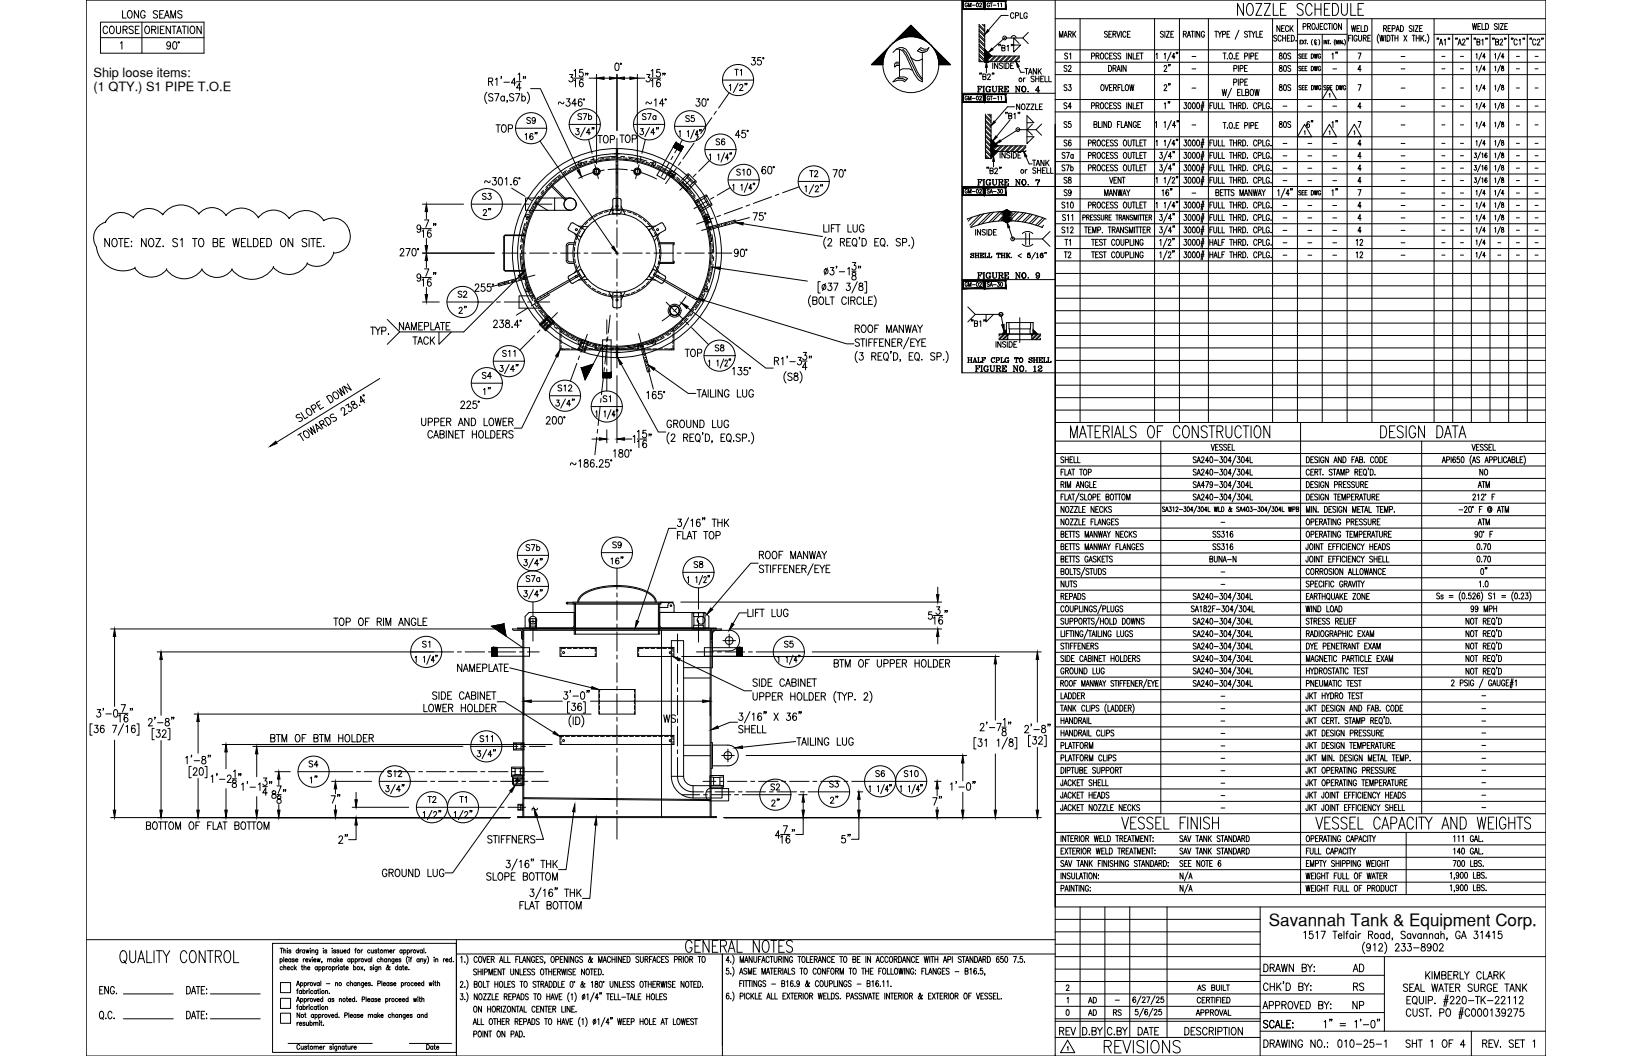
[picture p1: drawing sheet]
<svg xmlns="http://www.w3.org/2000/svg" width="432mm" height="279mm" viewBox="0 0 432 279" stroke-linecap="round" stroke-linejoin="round" font-family="sans-serif">
<defs><g id="words">
<text font-size="14.1" x="235.3" y="22.9">N</text>
<text font-size="6.6" x="291.4" y="279.8">REVISIONS</text>
<text font-size="5.7" x="88.5" y="224.4">2&quot;</text>
<g font-size="5.3">
<text x="26.5" y="10.2">COURSE</text>
<text x="130.2" y="36.3">TOP</text>
<text x="157.3" y="39.2">TOP</text>
<text x="108.3" y="92.4">TACK</text>
<text x="180.3" y="95.6">TOP</text>
<text x="91" y="213.8" transform="rotate(-90 91 213.8)">7&quot;</text>
<text x="245.9" y="214.1">7&quot;</text>
<text x="226.1" y="224.4" transform="rotate(-90 226.1 224.4)">5&quot;</text>
<text x="279.4" y="275.2">REV</text>
</g>
<g font-size="4.9">
<text x="337.6" y="16.9">80S</text>
<text x="355.2" y="16.9" transform="rotate(-90 355.2 16.9)">1&quot;</text>
<text x="197.6" y="21.2" transform="rotate(-90 197.6 21.2)">T1</text>
<text x="306.9" y="20.1">2&quot;</text>
<text x="306.9" y="25">2&quot;</text>
<text x="180.6" y="33.5">S5</text>
<text x="355.2" y="34.9" transform="rotate(-90 355.2 34.9)">1&quot;</text>
<text x="137.9" y="38.1">16&quot;</text>
<text x="163" y="38.8">TOP</text>
<text x="280.5" y="39.9">S6</text>
<text x="194" y="47.6">S10</text>
<text x="213.4" y="48">T2</text>
<text x="280.5" y="49.7">S8</text>
<text x="355.2" y="52.9" transform="rotate(-90 355.2 52.9)">1&quot;</text>
<text x="130.9" y="58.2" transform="rotate(-90 130.9 58.2)">2&quot;</text>
<text x="280.1" y="56.4">S10</text>
<text x="280.8" y="69.5">T2</text>
<text x="358.1" y="69.5">12</text>
<text x="361.9" y="66.3" transform="rotate(-90 361.9 66.3)">12</text>
<text x="97" y="89.6">TYP.</text>
<text x="124.5" y="84.3" transform="rotate(-90 124.5 84.3)">2&quot;</text>
<text x="131.9" y="95.6">S11</text>
<text x="188.4" y="94.2">S8</text>
<text x="130.9" y="105.5" transform="rotate(-90 130.9 105.5)">1&quot;</text>
<text x="146.8" y="104.8">S12</text>
<text x="162.6" y="107.6" transform="rotate(-90 162.6 107.6)">S1</text>
<text x="390.5" y="127">NO</text>
<text x="138.3" y="155.2">S7a</text>
<text x="160.9" y="150.3">16&quot;</text>
<text x="394.8" y="153.1" transform="rotate(-90 394.8 153.1)">0&quot;</text>
<text x="110.8" y="172.5">S1</text>
<text x="206.7" y="172.5">S5</text>
<text x="126.3" y="197.6">S11</text>
<text x="174.6" y="192.3">WS</text>
<text x="80.8" y="204.3">S4</text>
<text x="85" y="208.5" transform="rotate(-90 85 208.5)">1&quot;</text>
<text x="101.6" y="206.7">S12</text>
<text x="218.7" y="209.5">S3</text>
<text x="230.7" y="206.7">S6</text>
<text x="238.5" y="206.7">S10</text>
<text x="203.2" y="210.3">S2</text>
<text x="357" y="258.2">AD</text>
<text x="357.4" y="263.2">RS</text>
<text x="357" y="268.1">NP</text>
</g>
<text font-size="4.5" x="335.7" y="244.9">Savannah Tank &amp; Equipment Corp.</text>
<g font-size="4.4">
<text x="266.3" y="6">CPLG</text>
<text x="279.4" y="10.9">MARK</text>
<text x="336.9" y="9.5">NECK</text>
<text x="356.7" y="9.5">WELD</text>
<text x="284.3" y="16.9" transform="rotate(-90 284.3 16.9)">S1</text>
<text x="270.2" y="20.8">TANK</text>
<text x="280.5" y="20.1">S2</text>
<text x="337.6" y="20.1">80S</text>
<text x="280.5" y="30">S4</text>
<text x="280.5" y="25">S3</text>
<text x="310.8" y="30" transform="rotate(-90 310.8 30)">1&quot;</text>
<text x="337.6" y="25">80S</text>
<text x="138.6" y="33.9">S9</text>
<text x="152" y="32.8">S7b</text>
<text x="169" y="32.8">S7a</text>
<text x="280.5" y="34.9">S5</text>
<text x="337.6" y="34.9">80S</text>
<text x="348.5" y="34.9" transform="rotate(-90 348.5 34.9)">6&quot;</text>
<text x="188.7" y="39.5">S6</text>
<text x="280.1" y="43">S7a</text>
<text x="126.6" y="54">S3</text>
<text x="280.8" y="52.9">S9</text>
<text x="280.1" y="62.8">S12</text>
<text x="284.3" y="66.3" transform="rotate(-90 284.3 66.3)">T1</text>
<text x="120.3" y="79.7">S2</text>
<text x="126.6" y="101.2">S4</text>
<text x="390.2" y="130.2">ATM</text>
<text x="390.2" y="140.1">ATM</text>
<text x="138.3" y="146.8">S7b</text>
<text x="161.2" y="146">S9</text>
<text x="182.7" y="151.3">S8</text>
<text x="112.2" y="213.4">T2</text>
<text x="120.6" y="213.4">T1</text>
<text x="287.2" y="269.9">AD</text>
<text x="287.2" y="266.7">AD</text>
<text x="293.9" y="269.9">RS</text>
</g>
<g font-size="3.4">
<text x="24.7" y="20.4">Ship loose items:</text>
<text x="24.7" y="24.2">(1 QTY.) S1 PIPE T.O.E</text>
</g>
<text font-size="3.1" x="139.7" y="215.5">~</text>
<g font-size="2.6">
<text x="314.3" y="16.2">-</text>
<text x="369.7" y="16.2">-</text>
<text x="380.6" y="16.2">-</text>
<text x="385.6" y="16.2">-</text>
<text x="400.4" y="16.2">-</text>
<text x="405.3" y="16.2">-</text>
<text x="314.3" y="19.4">-</text>
<text x="351.7" y="19.4">-</text>
<text x="369.7" y="19.4">-</text>
<text x="380.6" y="19.4">-</text>
<text x="385.6" y="19.4">-</text>
<text x="400.4" y="19.4">-</text>
<text x="405.3" y="19.4">-</text>
<text x="314.3" y="24.7">-</text>
<text x="338.7" y="29.3">-</text>
<text x="345" y="29.3">-</text>
<text x="351.7" y="29.3">-</text>
<text x="369.7" y="24.7">-</text>
<text x="369.7" y="29.3">-</text>
<text x="380.6" y="24.3">-</text>
<text x="380.6" y="29.3">-</text>
<text x="385.6" y="24.3">-</text>
<text x="385.6" y="29.3">-</text>
<text x="400.4" y="24.3">-</text>
<text x="400.4" y="29.3">-</text>
<text x="405.3" y="24.3">-</text>
<text x="405.3" y="29.3">-</text>
<text x="314.3" y="34.2">-</text>
<text x="369.7" y="34.2">-</text>
<text x="380.6" y="34.2">-</text>
<text x="385.6" y="34.2">-</text>
<text x="400.4" y="34.2">-</text>
<text x="405.3" y="34.2">-</text>
<text x="338.7" y="39.2">-</text>
<text x="345" y="39.2">-</text>
<text x="351.7" y="39.2">-</text>
<text x="369.7" y="39.2">-</text>
<text x="380.6" y="39.2">-</text>
<text x="385.6" y="39.2">-</text>
<text x="400.4" y="39.2">-</text>
<text x="405.3" y="39.2">-</text>
<text x="338.7" y="42.3">-</text>
<text x="338.7" y="45.9">-</text>
<text x="345" y="42.3">-</text>
<text x="345" y="45.9">-</text>
<text x="351.7" y="42.3">-</text>
<text x="351.7" y="45.9">-</text>
<text x="369.7" y="42.3">-</text>
<text x="369.7" y="45.9">-</text>
<text x="380.6" y="42.3">-</text>
<text x="380.6" y="45.9">-</text>
<text x="385.6" y="42.3">-</text>
<text x="385.6" y="45.9">-</text>
<text x="400.4" y="42.3">-</text>
<text x="400.4" y="45.9">-</text>
<text x="405.3" y="42.3">-</text>
<text x="405.3" y="45.9">-</text>
<text x="314.3" y="52.2">-</text>
<text x="338.7" y="49">-</text>
<text x="345" y="49">-</text>
<text x="351.7" y="49">-</text>
<text x="369.7" y="49">-</text>
<text x="369.7" y="52.2">-</text>
<text x="380.6" y="49">-</text>
<text x="380.6" y="52.2">-</text>
<text x="385.6" y="49">-</text>
<text x="385.6" y="52.2">-</text>
<text x="400.4" y="49">-</text>
<text x="400.4" y="52.2">-</text>
<text x="405.3" y="49">-</text>
<text x="405.3" y="52.2">-</text>
<text x="338.7" y="55.7">-</text>
<text x="338.7" y="58.9">-</text>
<text x="345" y="55.7">-</text>
<text x="345" y="58.9">-</text>
<text x="351.7" y="55.7">-</text>
<text x="351.7" y="58.9">-</text>
<text x="369.7" y="55.7">-</text>
<text x="369.7" y="58.9">-</text>
<text x="380.6" y="55.7">-</text>
<text x="380.6" y="58.9">-</text>
<text x="385.6" y="55.7">-</text>
<text x="385.6" y="58.9">-</text>
<text x="400.4" y="55.7">-</text>
<text x="400.4" y="58.9">-</text>
<text x="405.3" y="55.7">-</text>
<text x="405.3" y="58.9">-</text>
<text x="338.7" y="62.1">-</text>
<text x="338.7" y="65.6">-</text>
<text x="345" y="62.1">-</text>
<text x="345" y="65.6">-</text>
<text x="351.7" y="62.1">-</text>
<text x="351.7" y="65.6">-</text>
<text x="369.7" y="62.1">-</text>
<text x="369.7" y="65.6">-</text>
<text x="380.6" y="62.1">-</text>
<text x="380.6" y="65.6">-</text>
<text x="385.6" y="62.1">-</text>
<text x="385.6" y="65.6">-</text>
<text x="395.5" y="65.6">-</text>
<text x="400.4" y="62.1">-</text>
<text x="400.4" y="65.6">-</text>
<text x="405.3" y="62.1">-</text>
<text x="405.3" y="65.6">-</text>
<text x="338.7" y="68.8">-</text>
<text x="345" y="68.8">-</text>
<text x="351.7" y="68.8">-</text>
<text x="369.7" y="68.8">-</text>
<text x="380.6" y="68.8">-</text>
<text x="385.6" y="68.8">-</text>
<text x="395.5" y="68.8">-</text>
<text x="400.4" y="68.8">-</text>
<text x="405.3" y="68.8">-</text>
<text x="322.1" y="139.3">-</text>
<text x="322.1" y="152.4">-</text>
<text x="322.1" y="155.9">-</text>
<text x="322.1" y="185.6">-</text>
<text x="391.2" y="185.2">-</text>
<text x="322.1" y="188.7">-</text>
<text x="322.1" y="191.9">-</text>
<text x="391.2" y="188.7">-</text>
<text x="391.2" y="191.9">-</text>
<text x="322.1" y="195.4">-</text>
<text x="391.2" y="195.1">-</text>
<text x="322.1" y="198.6">-</text>
<text x="322.1" y="201.8">-</text>
<text x="391.2" y="201.8">-</text>
<text x="391.2" y="198.6">-</text>
<text x="322.1" y="205.3">-</text>
<text x="322.1" y="208.5">-</text>
<text x="391.2" y="205">-</text>
<text x="391.2" y="208.5">-</text>
<text x="322.1" y="214.8">-</text>
<text x="322.1" y="211.7">-</text>
<text x="391.2" y="211.7">-</text>
<text x="391.2" y="214.8">-</text>
<text x="294.2" y="266">-</text>
</g>
</g></defs>
<!-- layer: 2X2X14 -->
<g fill="none" stroke="#000" stroke-width=".26">
<path d="M139.4 58.7l-.3 .9M140 57.2l-.4 1M140.6 55.8l-.5 .9M141.3 54.5l-.5 .9M142.1 53.1l-.5 .9M143 51.9l-.6 .8M144 50.7l-.7 .8M145 49.5l-.7 .8M146.1 48.5l-.8 .7M147.2 47.4l-.7 .7M148.5 46.5l-.9 .6M149.7 45.6l-.8 .6"/>
<path d="M151 44.9l-.8 .5M152.4 44.2l-.9 .4M153.8 43.5l-.9 .4M155.3 43l-1 .3M156.8 42.6l-1 .3M158.3 42.2l-1 .2M159.8 42l-1 .1M161.3 41.8l-1 .1M162.9 41.7l-1.1 .1M163.4 41.7h1M164.9 41.8l1 .1M166.4 41.9l1 .2"/>
<path d="M168 42.2l1 .2M169.5 42.5l1 .3M170.9 42.9l1 .4M172.4 43.4l.9 .4M173.8 44l.9 .5M175.2 44.7l.9 .5M176.5 45.5l.9 .6M177.8 46.4l.8 .5M179 47.3l.8 .6M180.2 48.3l.8 .7M181.3 49.3l.7 .8M182.4 50.5l.6 .8"/>
<path d="M183.3 51.7l.6 .8M184.2 52.9l.6 .9M185 54.2l.5 .9M185.8 55.6l.4 .9M186.4 57l.4 .9M187 58.4l.3 1M187.5 59.9l.2 1M138 66.2v1M138 67.8l.1 1M138.1 64.7l-.1 1M138.1 69.3l.1 1M138.3 63.1l-.1 1.1"/>
<path d="M138.3 70.8l.2 1M138.6 61.6l-.2 1M138.6 72.3l.2 1M138.9 60.1l-.2 1M138.9 73.8l.3 1M139.4 75.3l.4 .9M140 76.7l.4 1M140.6 78.1l.5 .9M141.3 79.5l.5 .9M185.3 79.2l-.5 .9M186 77.9l-.5 .9M186.6 76.5l-.4 .9"/>
<path d="M187.2 75l-.4 1M187.6 73.5l-.3 1M187.9 61.4l.2 1M188 72l-.3 1M188.2 62.9l.1 1M188.2 70.5l-.1 1M188.4 64.4v1M188.4 69l-.1 1M188.5 67.5l-.1 1M188.5 65.9v1.1M142.1 80.8l.6 .8M143 82.1l.6 .8"/>
<path d="M144 83.3l.7 .7M145 84.4l.7 .7M146.1 85.5l.8 .7M147.3 86.5l.8 .6M148.5 87.4l.8 .6M149.8 88.3l.8 .5M151.1 89.1l.9 .5M152.4 89.8l1 .4M153.9 90.4l.9 .4M155.3 90.9l1 .3M156.8 91.4l1 .2M158.3 91.7l1 .2"/>
<path d="M159.8 92l1 .1M161.3 92.1l1 .1M162.9 92.2h1M165.4 92.1l-1 .1M167 91.9l-1.1 .2M168.5 91.7l-1 .1M170 91.3l-1 .2M171.5 90.8l-1 .3M172.9 90.3l-1 .4M174.3 89.7l-.9 .4M175.7 88.9l-.9 .5M177 88.1l-.9 .6"/>
<path d="M178.2 87.3l-.8 .6M179.5 86.3l-.9 .7M180.6 85.3l-.8 .7M181.7 84.2l-.7 .7M182.7 83l-.7 .8M183.6 81.8l-.6 .8M184.5 80.6l-.6 .8M135.6 166.4h2.7v2.8l-.3-.2-.1-2.1-2-.1zM138.3 166.4h49.9M190.5 166.8l.4-.4h-2.7v2.8l.3-.4v-1.7M190.5 166.8h-1.7l-.3 .3"/>
<circle cx="163.2" cy="67" r="27.7"/>
</g>
<!-- layer: DIM -->
<g fill="none" stroke="#000" stroke-width=".26">
<path d="M26.6 5.9h27.4v8.2h-27.4zM26.6 10h27.4M31.9 11.4l.4-.4v2M32.4 2.8v2h1M34 2.9l.2-.1a1 1 0 0 1 .8 1 1 1 0 0 1-.8 1 1.26 1.26 0 0 1-.2-1.9zM36.7 2.8v2l-1.2-2v2M37.5 5.9v8.2M38.4 3.3a.61 .61 0 0 0-.7-.5 .61 .61 0 0 0-.5 .8v.4a.61 .61 0 0 0 .6 .8 .61 .61 0 0 0 .6-.8h-.4M40.1 7.9l1-.1 .2-.3-.1-.4-1.1-.2v2M40.7 7.9l.6 1M41.7 3.1l-.4-.3-.7 .3 .1 .5 .8 .3 .2 .3-.2 .5-.5 .1-.4-.3M41.8 6.9v2"/>
<path d="M42.2 3.7h.7M42.4 7.9h.7M43.3 2.8h-1.1v2h1.1M43.5 6.9h-1.1v2h1.1M43.5 4.8l.7-2 .6 2M43.8 4.1h.8M45.1 6.9v2l-1.1-2v2M45.1 11.7a.53 .53 0 0 1-.5 .6 .53 .53 0 0 1-.5-.7l.5-.6a1.07 1.07 0 0 1 .6 1 1.07 1.07 0 0 1-.7 1l-.3-.3M45.2 4.8v-2l.6 2 .7-2v2M45.5 6.9h1.1M45.9 11.1l.4-.1a1.23 1.23 0 0 1 0 2h-.1a1.38 1.38 0 0 1-.3-1.9zM46 6.9v2"/>
<path d="M46.8 8.9l.6-2 .6 2M47 8.2h.8M48.2 3.1l-.4-.3-.6 .1-.1 .6 .9 .4 .2 .6-.4 .3-.8-.3M48.2 6.9h1.1M48.7 6.9v2M49.7 6.9v2M50.6 7l.2-.1a1 1 0 0 1 .8 1 1 1 0 0 1-.8 1 1.26 1.26 0 0 1-.2-1.9zM53.2 6.9v2l-1.1-2v2M137.1 19.7l.4-.4v2M150.7 19.7h.9l-.5 .7a.6 .6 0 0 1 .5 1 .6 .6 0 0 1-1.1-.1M151.9 18.8l.4-.4v2M154.2 18.4h-.8l-.1 .8a.62 .62 0 0 1 .9 .1 .62 .62 0 0 1-.1 .8 .62 .62 0 0 1-.9-.1"/>
<path d="M155.1 19.4h-.2h.2l-.2 .5M155.6 19.4h-.2h.2l-.2 .5M157.8 19.7v23.6M162.9 16.8l.4-.1a1.26 1.26 0 0 1 0 2h-.1a1.43 1.43 0 0 1-.3-1.9zM163.2 19.7v14.8M168.6 19.7v23.6M171.1 19.7h.9l-.5 .7a.6 .6 0 0 1 .5 1 .6 .6 0 0 1-1.1-.1M172.3 18.8l.4-.4v2M174.6 18.4h-.8l-.1 .8a.62 .62 0 0 1 .9 .1 .62 .62 0 0 1-.1 .8 .62 .62 0 0 1-.8-.1M175.5 19.4h-.2h.2l-.2 .5M176 19.4h-.2h.2l-.2 .5M198.9 15.2h.9l-.5 .8a.6 .6 0 0 1 .5 .9 .6 .6 0 0 1-1-.1"/>
<path d="M201.3 15.2h-.8l-.1 .9a.62 .62 0 0 1 1 0 .62 .62 0 0 1-.1 .9 .62 .62 0 0 1-.9-.2M233.6 17.1h-3.1l10.5-10.4 10.5 10.4M128.8 24.4a2.24 2.24 0 0 0 0 3M129.3 21.6l.9-.1 .1-.7-1-.2v2M129.8 21.6l.6 1M130.4 25a.55 .55 0 0 0-.7-.2 .55 .55 0 0 0-.3 .6l.9 .5 .1 .6-.4 .2-.7-.2M130.9 24.8h1.1l-.8 1.9M131.1 21l.4-.4v2M132.7 20.4h-.2h.2l-.2 .4M133.3 21.8h1.5M133.5 25.7a.56 .56 0 0 0-.9 0 .56 .56 0 0 0 0 .8 .56 .56 0 0 0 .9 0M133.5 25.4v1.3"/>
<path d="M134.2 26.6h-.1h.1l-.1 .5M135.9 25a.57 .57 0 0 0-.7-.2 .57 .57 0 0 0-.3 .6l.9 .5 .1 .6-.4 .2-.7-.2M136.4 24.8h1.1l-.8 1.9M136.4 33.9h8.2M136.5 21.9h-1.2l.8-1.3v2M136.7 21.6h1.2M137.9 23.3h-1.2l.8-1.4v2M138.1 25.7a.56 .56 0 0 1 .8 0 .56 .56 0 0 1 0 .8 .56 .56 0 0 1-.8 0M138.1 24.8v1.9M138.6 20.4h-.2h.2l-.2 .4M139.1 20.4h-.2h.2l-.2 .4M139.5 24.4a2.24 2.24 0 0 1 0 3"/>
<path d="M140.4 23.5h2.6l10 21.5M142.9 37.3l19.2 28M149.2 27l-.3 .5-.9-.5-.3 .6M149.9 26.1h.9l-.5 .8a.59 .59 0 0 1 .5 .9 .59 .59 0 0 1-1.1-.1M150.6 32.9h8.2M151.9 21.4l.4-.4v2M151.9 20.7h2.4M152.4 34h.8l-.4 .6a.5 .5 0 0 1 .4 .8 .5 .5 0 0 1-.9-.1M152.5 27.5h-1.2l.8-1.4v2M154 26.4l-.5-.3a1.14 1.14 0 0 0 .1 2 .55 .55 0 0 0 .5-.5 .55 .55 0 0 0-.5-.6 .55 .55 0 0 0-.6 .5M154.3 21.3l-.1-.2a.53 .53 0 0 0-.8 .3l-.1 .9 .2 .6a.54 .54 0 0 0 .8-.2 .54 .54 0 0 0-.2-.7 .54 .54 0 0 0-.7 .1l-.1 .2M154.8 33.7l-1.2 2.5"/>
<path d="M155.9 20.7h1.9M156.2 35.1h-1l.7-1.1v1.6M159.8 20.7h1.5M165.2 20.7h1.5M167.6 32.9h8.3M168.6 20.7h2M171.9 33.7l-1.3 2.5M172.3 21.4l.4-.4v2M172.3 20.7h2.5M172.4 27l-.3 .5-.9-.5-.3 .6M173.2 26.5l.3-.4v2M173.2 35.1h-1l.7-1.1v1.6"/>
<path d="M174.7 21.3l-.5-.3a1.14 1.14 0 0 0 .1 2 .57 .57 0 0 0 .5-.8 .57 .57 0 0 0-1-.1l-.1 .2M175.7 27.5h-1.2l.8-1.4v2M178.5 33.4h8.2M179.7 34.9l.3-.3v1.6M181.9 34.9l.2-.3v1.6M183.7 34.3l-1 2.4M184.3 26.1h.8l-.4 .8a.59 .59 0 0 1 .4 .9 .59 .59 0 0 1-1-.1M184.8 35.6h-.8l.5-1v1.6M185.9 26.2l.5-.1a1.26 1.26 0 0 1 0 2h-.2a1.43 1.43 0 0 1-.3-1.9zM186.5 39.6h8.2M191.2 21.2h8.2M193 22.6l.3-.3v1.6"/>
<path d="M195.3 22l-1.2 2.5M195.7 22.7l.3-.4 .4 .1 .1 .2-.2 .6-.7 .7h1M195.8 35.8h-1.2l.8-1.3v1.9M197.2 34.5h-.8l-.1 .8a.61 .61 0 0 1 .9 .1 .61 .61 0 0 1-.1 .8 .61 .61 0 0 1-.9-.1M27.9 58.8a4.3 4.3 0 0 0-2.4 6.6 7.1 7.1 0 0 0 10.2 5.5 5.1 5.1 0 0 0 8.4 .4 5.7 5.7 0 0 0 9.3 0M27.9 58.8h.1M35.3 57.6h.1M43.1 56.8a4.8 4.8 0 0 0-7.8 .8 4.6 4.6 0 0 0-7.4 1.2M43.1 56.8a5.8 5.8 0 0 1 9.5-.2 4.4 4.4 0 0 1 7.2 .4M43.1 56.8h.1M52.6 56.6h.1M59.8 57h.1"/>
<path d="M59.8 57a5.2 5.2 0 0 1 8.6 .6 5 5 0 0 1 8.1 .2M68.4 57.6h.1M76.5 57.8a5.6 5.6 0 0 1 9.2 .6M76.5 57.8h.1M85.7 58.4a4.5 4.5 0 0 1 6.8 2.8M85.7 58.4h.1M111.8 54h10.9M112.3 58.2h1.2l-.9 2M112.8 56v1.9M114.9 59.2h-.2h.2l-.2 .5M115.3 59.2h-.1h.1l-.1 .5M124.7 54h8.2"/>
<path d="M129.7 47.8l-.3 .5-.9-.5-.3 .6M130.4 47h.9l-.5 .7a.6 .6 0 0 1 .5 1 .6 .6 0 0 1-1.1-.1M132.1 47.1l.4-.1a1.23 1.23 0 0 1 0 2h-.2a1.37 1.37 0 0 1-.2-1.9zM133.7 47.4l.4-.4v2M135.2 48.8v.2zM136.9 47.3l-.5-.3a1.14 1.14 0 0 0 .1 2 .57 .57 0 0 0 .4-.9 .57 .57 0 0 0-.9-.1l-.1 .3M187.7 41l.3-.3v1.6M189.9 41l.3-.3v1.6M191.7 40.4l-.9 2.5M192.7 47.6h8.2M192.8 41.8h-.8l.5-1.1v1.6M193.9 49l.2-.3v1.6"/>
<path d="M196 49l.3-.3v1.6M196.6 59.2l21 3.4M197.9 48.4l-1 2.5M198.9 49.8h-.8l.6-1.1v1.6M199.3 56.3h1.1l-.8 2M201.8 56.3h-.8l-.1 .8a.62 .62 0 0 1 .9 .1 .62 .62 0 0 1-.1 .9 .62 .62 0 0 1-.8-.2M202.5 44.3v-.2a.53 .53 0 0 0-.8 .3v1.3a.55 .55 0 0 0 .8 .2 .55 .55 0 0 0 0-.8l-.4-.3-.3 .1-.2 .5M203.3 44.1l.5-.1a1.22 1.22 0 0 1 0 2h-.2a1.43 1.43 0 0 1-.3-1.9zM211.2 48h8.2M213 49.5l.3-.4v1.7M215.3 48.9l-1.2 2.4M215.7 49.5l.2-.3 .4-.1 .3 .5-1 1.2h1"/>
<path d="M218 59.4v2h.9M219.3 59.4v2M220.4 44.9h1.1l-.8 2M221 59.4h-1v2M221.1 59.4h1.2M221.7 59.4v2M222.3 45l.3-.1a1.23 1.23 0 0 1 0 2h-.1a1.37 1.37 0 0 1-.2-1.9zM224.3 59.4v2h1M225.7 59.4v1.5a.56 .56 0 0 0 .6 .5 .56 .56 0 0 0 .5-.5v-1.5M228.6 59.9a.62 .62 0 0 0-.8-.5 .62 .62 0 0 0-.4 .8v.5a.62 .62 0 0 0 .6 .7 .62 .62 0 0 0 .6-.7h-.4M35.7 71h.1M44.1 71.4h.1"/>
<path d="M53.4 71.3a4.9 4.9 0 0 0 8 0M53.4 71.4h.1M61.4 71.4h.1M72.3 70.8a6.7 6.7 0 0 1-10.9 .6M72.3 70.8h.1M81.3 69.8h.1M81.3 69.8a5.5 5.5 0 0 1-9 1M88.3 67h.1M92.4 61.2a4.3 4.3 0 0 1-4.1 5.7 4.6 4.6 0 0 1-7 2.8M92.5 61.2h.1M105.9 66.2l.3-.5 .5 .1 .1 .3-.2 .7-.8 .9h1.1M107.4 65.7h1.1l-.8 2"/>
<path d="M109.2 65.8l.4-.1a1.26 1.26 0 0 1 0 2h-.1a1.37 1.37 0 0 1-.3-1.9zM111.3 60.2l-.2 .4a.55 .55 0 0 1-.7-.2 .55 .55 0 0 1 .1-.7 .55 .55 0 0 1 .8 .1v.4a.96 .96 0 0 1-.6 1.3l-.3-.3M111.3 73.1a.53 .53 0 0 1-.7 .4 .53 .53 0 0 1-.2-.8 .53 .53 0 0 1 .9 0v.4a.95 .95 0 0 1-.6 1.3l-.3-.3M111.7 61.2l.4-.4v2M111.7 74.1l.4-.3v1.9M111.7 60.5h2.4M111.7 73.4h2.4M111.8 79.9h4.4M111.8 67h19M112.3 71.1h1.2l-.9 2M112.8 63.1v1.9M112.8 68.9v1.9"/>
<path d="M112.8 76.1v1.8M114 61.1l-.4-.3a1.14 1.14 0 0 0 0 2 .58 .58 0 0 0 .5-.8 .58 .58 0 0 0-.9-.2l-.1 .3M114 74l-.4-.2a1.14 1.14 0 0 0 0 1.9 .59 .59 0 0 0 .5-.7 .59 .59 0 0 0-.8-.4l-.2 .5M114.9 72.2h-.2h.2l-.2 .4M115.3 72.2h-.1h.1l-.1 .4M118.3 79.9h8.2M125.7 75.6l.2-.4 .5-.1 .3 .6-1.1 1.4h1.2M128.2 75.1h-.8l-.1 .9a.62 .62 0 0 1 .9 0 .62 .62 0 0 1-.1 .9 .62 .62 0 0 1-.8-.2M129.8 75.1h-.8l-.1 .9a.62 .62 0 0 1 .9 0 .62 .62 0 0 1-.1 .9 .62 .62 0 0 1-.9-.2M137.4 73.2l-14.7 14.6h-17M186.3 79.5l37.7 11.5h1.9M190.5 71l23.1 3.4"/>
<path d="M195.3 66.6a.53 .53 0 0 1-.6 .5 .53 .53 0 0 1-.4-.6l.5-.6a1.14 1.14 0 0 1 0 2l-.4-.3M196.1 66l.4-.1a1.23 1.23 0 0 1 0 2h-.2a1.43 1.43 0 0 1-.2-1.9zM214.5 78.2a2.24 2.24 0 0 0 0 3M215.1 79.5l.9-.1 .1-.6-1-.2v1.9l1-.2 .1-.4-.4-.4M217 78.7l.1-.1a1 1 0 0 1 .9 1 1 1 0 0 1-.9 .9 1.29 1.29 0 0 1-.1-1.8zM217 74.5h-.5v3h.5M218.4 75l-.7 1.9M218.5 78.6v1.9h1M218.5 62.7a2.24 2.24 0 0 0 0 3M218.9 70.9l-.7 1.8M219.1 63.6l.3-.5h.3l.3 .4-.2 .6-.8 1h1.1M219.2 74.9h.8l-.4 .7a.6 .6 0 0 1 .5 1 .6 .6 0 0 1-1.1-.1"/>
<path d="M219.6 78.6h1.1M219.7 70.8h.9l-.5 .7a.6 .6 0 0 1 .5 1 .6 .6 0 0 1-1-.1M220 60.4h.6M220.2 78.6v1.9M220.6 74.9h1.1l-.8 2M221.4 70.5h-.2h.2l-.2 .5M222 71.9h1.5M222.4 64.1l.9-.2 .2-.2-.1-.4-1-.2v2M222.9 64.1l.6 1M223.9 79a.62 .62 0 0 0-.7-.4 .62 .62 0 0 0-.5 .7v.5a.62 .62 0 0 0 .5 .7 .62 .62 0 0 0 .7-.4M224 74.9h.9l-.5 .7a.6 .6 0 0 1 .5 1 .6 .6 0 0 1-1-.1M224 64.1h.7"/>
<path d="M224.3 71.1l.4-.3v1.9M224.5 78.6v1.9M225.1 63.1h-1.1v2h1.1M225.1 79.5l1-.1 .1-.3-.1-.4-1-.1v1.9M225.4 71.8h1.1M225.6 69.4h.8l-.4 .8a.6 .6 0 0 1 .4 .9 .6 .6 0 0 1-1 0M225.6 72.2v.5a.78 .78 0 0 1 .8 .4 .78 .78 0 0 1 0 .9l-.3 .1a.64 .64 0 0 1-.7-.7 .64 .64 0 0 1 .8-.6l.2-.4a.6 .6 0 0 0-.8-.2zM225.7 79.5l.5 1M225.8 63.2l.1-.1a1.01 1.01 0 0 1 .9 1 1.01 1.01 0 0 1-.9 1 1.29 1.29 0 0 1-.1-1.9zM226.2 64.7l.5 .6M226.8 74.5l-1.4 3M227.2 70.5h-.1h.1l-.1 .5"/>
<path d="M227.4 75v.6a.8 .8 0 0 1 .8 .3 .8 .8 0 0 1 0 .9 .65 .65 0 0 1-1-.4 .65 .65 0 0 1 .8-.8l.3-.4a.58 .58 0 0 0-.9-.2zM227.5 62.8h-.2h.2l-.2 .5M227.7 70.5h-.2h.2l-.2 .5M227.9 79a.61 .61 0 0 0-.7-.4 .61 .61 0 0 0-.5 .7v.5a.61 .61 0 0 0 .5 .7 .61 .61 0 0 0 .7-.4M228.1 63.1a1.01 1.01 0 0 1 1.1 1 1.01 1.01 0 0 1-1.1 1zM228.5 78.6v1.9h.9M228.7 74.5h.6v3h-.6M229.8 79.5h.7M230.9 78.6h-1.1v1.9h1.1M231.3 78.2a2.3 2.3 0 0 1 0 3M231.5 64.1h.6M232.5 63.1h-1v2h1"/>
<path d="M233.2 63.2l.2-.1a1.01 1.01 0 0 1 .8 1 1.01 1.01 0 0 1-.8 1 1.29 1.29 0 0 1-.2-1.9zM233.6 64.7l.5 .6M234.8 64.9v.2zM238.2 63.4a.6 .6 0 0 0-.6-.3 .6 .6 0 0 0-.5 .5l.2 .3 .8 .3 .1 .6a.66 .66 0 0 1-1.1 0M238.8 64.1h1v-.8l-1-.2v2M240.5 65h.1zM241.2 62.7a2.3 2.3 0 0 1 0 3M106.8 85.3v2l-1.1-2v2M107.2 87.3l.6-2 .7 2M108.9 87.3v-2l.6 2 .7-2v2M110.8 86.3h.6M111.8 85.3h-1v2"/>
<path d="M112.3 86.3h1v-.8l-1-.2v2M114 85.3v2h.9M115.1 87.3l.6-2 .7 2M116.1 87.8v3.3l3.3-3.3M116.5 85.3h1.1M117.1 85.3v2M118 86.3h.7M119.1 85.3h-1.1v2h1.1M130.5 95.6h8.2M130.6 85.2l.3-.5h.4l.3 .4-.3 .6-.8 1h1.2M132.3 84.7h.9l-.5 .7a.6 .6 0 0 1 .5 1 .6 .6 0 0 1-1.1-.1M132.3 96.7h.8l-.4 .6a.51 .51 0 0 1 .4 .8 .51 .51 0 0 1-.9-.1"/>
<path d="M133.9 84.8v.5a.81 .81 0 0 1 .8 .4 .81 .81 0 0 1 0 .9 .64 .64 0 0 1-1-.4 .64 .64 0 0 1 .8-.8l.3-.4a.55 .55 0 0 0-.9-.2zM134.7 96.4l-1.2 2.4M135.5 86.5v.2zM136.1 97.8h-1l.7-1.1v1.6M137.3 86h-1.2l.8-1.3v2M147.3 94.3l-9.3 19h-1.9M159.4 91.6l-4.6 8.9-1-3.2 3.2-.9M163.2 99.4v17.8M164.4 96.4l9.8 17.9h1.9M173.1 97.7l9 6.4h2M181.9 81.4l20.7 16h2M186.3 94.1h8.2"/>
<path d="M189.7 95.6l.2-.3v1.6M191.5 95l-1 2.4M191.8 95.6l.1-.2a.36 .36 0 0 1 .5 0 .36 .36 0 0 1 0 .5l-.7 1h.8M193.8 97.6l.4-.4v2M195.3 97.2h.9l-.5 .8a.6 .6 0 0 1 .5 .9 .6 .6 0 0 1-1-.1M197.7 97.2h-.7l-.1 .9a.62 .62 0 0 1 .9 0 .62 .62 0 0 1-.1 .9 .62 .62 0 0 1-.9-.2M204.9 95.5l1-.1 .1-.3-.1-.4-1-.1v1.9M205.5 95.5l.5 1M206.7 94.9l.4-.3v1.9M208 98.3a2.24 2.24 0 0 0 0 3M208.3 94.3h-.1h.1l-.1 .4M209 95.7h1.4"/>
<path d="M209.6 99l-.4-.3-.8 .3 .2 .4 .9 .5 .1 .5a.68 .68 0 0 1-1.2 0M210.2 98.8v.6a.78 .78 0 0 1 .8 .3 .78 .78 0 0 1 0 .9l-.2 .1a.64 .64 0 0 1-.8-.7 .64 .64 0 0 1 .8-.6l.3-.4a.6 .6 0 0 0-.9-.2zM211.1 94.6h.9l-.5 .7a.6 .6 0 0 1 .5 .9 .6 .6 0 0 1-1 0M211.6 98.3a2.3 2.3 0 0 1 0 3M212.3 95.5h1.2M212.5 93.2h.9l-.5 .8a.6 .6 0 0 1 .5 .9 .6 .6 0 0 1-1-.1M213.5 97.2h-1.2l.8-1.3v2M214.2 94.3h-.1h.1l-.1 .4M214.7 94.3h-.1h.1l-.1 .4M226.3 86.9l.9-.1 .1-.6-1-.2v2M226.8 92.9a2.3 2.3 0 0 0 0 3M226.8 86.9l.6 1.1"/>
<path d="M227.4 89.9l-.4-.2-.7 .2 .1 .5 .9 .5 .1 .5a.68 .68 0 0 1-1.1 0M227.5 93.3h.8l-.4 .8a.6 .6 0 0 1 .5 .9 .6 .6 0 0 1-1.1-.1M227.7 89.7h1.1M228.2 86.1l.1-.1a1 1 0 0 1 .9 1 1 1 0 0 1-.9 1 1.27 1.27 0 0 1-.1-1.9zM228.3 89.7v1.9M229.2 89.7v1.9M229.9 90.6h.6M229.9 86.1l.2-.1a1 1 0 0 1 .8 1 1 1 0 0 1-.8 1 1.27 1.27 0 0 1-.2-1.9zM230.7 94.3l.9-.1 .1-.7-1-.2v2M230.9 89.7h-1v1.9M231.2 94.3l.6 1M231.3 90.6h.6"/>
<path d="M231.5 86.9h.6M232.3 89.7h-1v1.9M232.3 94.3h.7M232.5 86h-1v2M232.7 90.6h.7M233.4 93.3h-1.1v2h1.1M233.8 89.7h-1.1v1.9h1.1M234.1 93.4l.2-.1a1 1 0 0 1 .8 1 1 1 0 0 1-.8 1 1.27 1.27 0 0 1-.2-1.9zM234.5 94.9l.5 .6M234.6 88v-2l.6 2 .6-2v2M235.4 89.7v1.9l-1.1-1.9v1.9M235.8 93h-.2h.2l-.2 .5"/>
<path d="M236 90.6h.6M236.2 88l.7-2 .6 2M236.4 93.3a1 1 0 0 1 1.2 1 1 1 0 0 1-1.2 1zM236.5 87.3h.8M237 89.7h-1v1.9h1M237.5 90.6l1-.1 .1-.6-1.1-.2v1.9M238.1 90.6l.5 1M238.3 95.2h-.2h.2l-.2 .5M239 86v2l-1.1-2v2M239.5 86l.4 2 .4-2 .4 2 .4-2M240.5 89.3l-1.5 3M240.6 94.3h.6"/>
<path d="M241 90.6h.6M241.4 88l.6-2 .6 2M241.6 93.3h-1v2h1M241.6 87.3h.8M242 89.7h-1v1.9h1M242.2 89.7l.7 .9v1M242.3 93.4l.2-.1a1 1 0 0 1 .8 1 1 1 0 0 1-.8 1 1.29 1.29 0 0 1-.2-1.9zM242.7 94.9l.5 .6M242.8 86l.6 .9v1.1M243.5 89.7l-.6 .9M243.8 95.2h.2zM243.9 90.6h.6"/>
<path d="M244.1 86l-.7 .9M244.9 89.7h-1v1.9h1M247.3 93.6l-.3-.3-.8 .3 .2 .5 .9 .4v.5a.66 .66 0 0 1-1.1 0M247.9 94.4l1-.1 .1-.3-.1-.6-1-.1v2M249.6 95.2h.1zM250.3 92.9a2.3 2.3 0 0 1 0 3M79.2 114.9l1.1 1.6M79.3 109.7l-.2-.1a.59 .59 0 0 0-.7 .8l.3 .2 .9-.1 .4 .4a.68 .68 0 0 1-.9 .6M79.6 109.1l1 1.7 .9-.5M79.7 114.6l-.9 .5M80.4 114.2a1 1 0 0 1 1.2 .3 1 1 0 0 1-.2 1.3 1.21 1.21 0 0 1-1-1.6zM81.1 108.2a1 1 0 0 1 1.2 .4 1 1 0 0 1-.2 1.3 1.21 1.21 0 0 1-1-1.7z"/>
<path d="M82.8 112.7l.7 1.9-1.4-1.5 .7 1.9-1.4-1.5M82.8 108.4l.8-.6-.2-.6-.3-.1-.8 .4 1 1.7M84.6 113.1l-.7 .5M84.6 106.1l-.9 .5 1 1.7 .9-.5M84.7 107.1l-.5 .3M84.9 112.5l.8-.6-.3-.6h-.4l-.6 .4 1 1.6M85.1 113.6l-1.6-1.4 .5 2M85.4 112.2l1 .6M85.9 110.8a.99 .99 0 0 1 1.4 .2 .99 .99 0 0 1-.4 1.5zM86.4 104.9a.99 .99 0 0 1 1.5 .3 .99 .99 0 0 1-.5 1.4zM88.2 103.9a1 1 0 0 1 1.2 .4 1 1 0 0 1-.2 1.2 1.21 1.21 0 0 1-1-1.6zM88.3 109.6a.6 .6 0 0 0-.7 .1 .6 .6 0 0 0-.2 .7h1.3l.3 .4a.66 .66 0 0 1-.9 .6"/>
<path d="M90.3 108.6v-.6l.3-.1 .5 .1 .1 .7-.2 1.2 1-.6M90.6 102.4l.6 1.9-1.3-1.5 .7 1.9-1.4-1.5M91.5 107.3l.7-.4v.9a.59 .59 0 0 1 .9 .5 .59 .59 0 0 1-.9 .5M91.9 101.6l1 1.6-1.9-1 1 1.6M93 106.4l-.1 .4 .3 .2a.79 .79 0 0 1 .9-.1 .79 .79 0 0 1 .4 .8 .64 .64 0 0 1-1.1 .1 .64 .64 0 0 1 .4-1v-.4l-.2-.2zM95.1 107.2l.1 .1zM96.5 105.8l-1.1 .6v-1.5l1.1 1.7M100.5 100.2l-27.3 16.8M111.5 110.6v1.5l.5 .5 .6-.3 .1-1.7M113.3 111.7l1-.1 .1-.3-.1-.5-1-.2v2M114.4 114.4a.62 .62 0 0 0-.7-.5 .62 .62 0 0 0-.5 .8v.4a.62 .62 0 0 0 .5 .8 .62 .62 0 0 0 .7-.5M114.7 115.9l.7-2 .6 2"/>
<path d="M115 111.7l.9-.1 .2-.3-.1-.5-1-.2v2M115 115.3h.8M116.4 114.9l1-.1 .1-.7-1.1-.2v2l1.1-.2v-.4l-.4-.4M116.6 111.6h.7M117.7 110.6h-1.1v2h1.1M118.1 113.9v2M118.2 111.6l.9-.1 .2-.3-.1-.4-1-.2v2M118.7 111.6l.6 1M119.8 113.9v2l-1.1-2v2M120.5 114.9h.6M121.3 112.6l.6-2 .7 2M121.5 113.9h-1v2h1"/>
<path d="M121.5 112h.8M121.8 113.9h1.1M122 106.6l.3-.5h.3l.3 .4-.2 .6-.8 1h1.1M122.3 113.9v2M123.5 106.6l.4-.5h.3l.3 .4-.2 .6-.8 1h1.1M124.1 110.6v2l-1.1-2v2M124.7 110.6a1.01 1.01 0 0 1 1.2 1 1.01 1.01 0 0 1-1.2 1zM124.7 101.4h8.2M125 114.9h1.1M125 113.9v2M126 106.1h-.8v.9a.62 .62 0 0 1 .9 0 .62 .62 0 0 1-.1 .9 .62 .62 0 0 1-.9-.2M126.1 113.9v2"/>
<path d="M127 114l.1-.1a1 1 0 0 1 .8 1 1 1 0 0 1-.8 1 1.29 1.29 0 0 1-.1-1.9zM128.1 110.6v2h.9M128.5 113.9v2h.9M129.7 110.7l.1-.1a1.02 1.02 0 0 1 .8 1 1.02 1.02 0 0 1-.8 1 1.27 1.27 0 0 1-.1-1.9zM129.8 113.9a.99 .99 0 0 1 1.2 1 .99 .99 0 0 1-1.2 1zM131 110.6l.4 2 .4-2 .4 2 .4-2M131.5 114.9h.6M132.5 113.9h-1v2h1M133 114.9l1-.1 .1-.7-1.1-.2v2M133.1 111.6h.6M133.6 114.9l.5 1M134.1 110.6h-1v2h1"/>
<path d="M134.6 111.6l1-.1 .1-.3v-.4l-1.1-.2v2M135.2 111.6l.5 1M135.7 114.2l-.4-.3-.7 .3 .2 .5 .9 .4v.5a.68 .68 0 0 1-1.1 0M144.6 110.7l.3-.5 .5 .1 .1 .3-.2 .7-.8 .9h1.1M145.4 104.7h8.2M146.3 110.3l.4-.1a1.23 1.23 0 0 1 0 2h-.1a1.43 1.43 0 0 1-.3-1.9zM147.2 105.9h.8l-.5 .6a.5 .5 0 0 1 .4 .7 .5 .5 0 0 1-.8-.1M148 110.3l.3-.1a1.23 1.23 0 0 1 0 2h-.1a1.37 1.37 0 0 1-.2-1.9zM149.6 105.6l-1.2 2.4M151 106.9h-1.1l.7-1v1.6M156.4 107.6h8.3M156.6 116.2h2"/>
<path d="M157.6 109l.3-.3v1.6M159.8 109l.3-.3v1.6M160.5 113.7v3.5M161.6 108.4l-.9 2.4M162.3 119.4l.5-.4v2M162.7 109.8h-.8l.6-1.1v1.6M163.9 119.1v.5a.79 .79 0 0 1 .8 .4 .79 .79 0 0 1 0 .9 .64 .64 0 0 1-1-.5 .64 .64 0 0 1 .8-.7l.2-.4a.57 .57 0 0 0-.8-.2zM165.2 116.2h2M165.5 119.1l.4-.1a1.25 1.25 0 0 1 0 2h-.1a1.37 1.37 0 0 1-.3-1.9zM167.5 115.5l.4-.3v1.9M168.6 114.2l.4-.3v1.9M168.6 116.9l.4-.4v1.9"/>
<path d="M168.6 116.2h2.5M170.9 113.9h-.8v.8a.61 .61 0 0 1 .9 0 .61 .61 0 0 1-.1 .9 .61 .61 0 0 1-.9-.2M171 116.8l-.5-.3a1.14 1.14 0 0 0 .1 1.9 .55 .55 0 0 0 .6-.5 .55 .55 0 0 0-.5-.6 .55 .55 0 0 0-.6 .5M171.2 103.9l.4-.4v2M171.8 114.9h-.1h.1l-.1 .5M172.3 114.9h-.2h.2l-.2 .5M173.5 103.8l-.4-.3a1.14 1.14 0 0 0 0 2 .59 .59 0 0 0 .5-.7 .59 .59 0 0 0-.8-.4l-.2 .5M175.1 103.5h-.8l-.1 .9a.61 .61 0 0 1 .9 0 .61 .61 0 0 1-.1 .9 .61 .61 0 0 1-.9-.2M177 114.4a2.3 2.3 0 0 0 0 3.1M177.6 115.3l.3-.5 .5 .1 .2 .3-.3 .7-.8 .9h1.1M177.7 111.6a.61 .61 0 0 0-.8-.4 .61 .61 0 0 0-.4 .7v.5a.61 .61 0 0 0 .6 .7 .61 .61 0 0 0 .6-.7h-.4M178.2 112.1l1-.1 .1-.6-1.1-.2v1.9"/>
<path d="M178.8 112.1l.5 1M180.1 111.3l.2-.1a1 1 0 0 1 .8 1 1 1 0 0 1-.8 .9 1.26 1.26 0 0 1-.2-1.8zM180.9 115.8l.9-.1 .2-.3-.1-.4-1-.2v2M181.4 115.8l.6 1M181.7 111.2v1.4a.56 .56 0 0 0 .5 .5 .56 .56 0 0 0 .6-.5v-1.4M182.5 115.8h.7M183.6 114.8h-1.1v2h1.1M184.3 114.9l.2-.1a1 1 0 0 1 .8 1 1 1 0 0 1-.8 1 1.26 1.26 0 0 1-.2-1.9zM184.4 103.1h1.1M184.5 111.2v1.9l-1.1-1.9v1.9M184.7 116.4l.5 .6M185 103.1v2"/>
<path d="M185.2 111.2a.99 .99 0 0 1 1.1 1 .99 .99 0 0 1-1.1 .9zM185.7 105.1l.6-2 .7 2M185.9 104.4h.8M186 114.6h-.2h.2l-.2 .4M186.6 114.8a.99 .99 0 0 1 1.2 1 .99 .99 0 0 1-1.2 1zM187.4 103.1v2M188 103.1v2h1M188.4 116.7h-.1h.1l-.1 .5M188.5 111.2v1.9h1M189.4 103.1v2M189.9 111.2v1.4a.56 .56 0 0 0 .5 .5 .56 .56 0 0 0 .6-.5v-1.4M190.8 115.8h.6"/>
<path d="M191.1 103.1v2l-1.1-2v2M191.8 114.8h-1v2h1M192.5 114.9l.2-.1a1 1 0 0 1 .8 1 1 1 0 0 1-.8 1 1.28 1.28 0 0 1-.2-1.9zM192.8 111.6a.62 .62 0 0 0-.8-.4 .62 .62 0 0 0-.4 .7v.5a.62 .62 0 0 0 .6 .7 .62 .62 0 0 0 .6-.7h-.4M192.9 103.6a.62 .62 0 0 0-.8-.5 .62 .62 0 0 0-.4 .8v.4a.62 .62 0 0 0 .6 .8 .62 .62 0 0 0 .6-.8h-.4M192.9 116.4l.5 .6M194.1 116.6v.2zM195.1 103.1v2h1M195.9 115.1l-.4-.3-.7 .3v.4l1.1 .7v.3l-.4 .3-.7-.3M196.4 115.9l1-.1 .1-.3-.1-.6-1-.1v2M196.5 103.1v1.4a.55 .55 0 0 0 .5 .6 .55 .55 0 0 0 .6-.6v-1.4M198.2 116.6v.2z"/>
<path d="M198.8 114.4a2.3 2.3 0 0 1 0 3.1M199.3 103.6a.61 .61 0 0 0-.7-.5 .61 .61 0 0 0-.5 .8v.4a.61 .61 0 0 0 .6 .8 .61 .61 0 0 0 .6-.8h-.4M152.4 122.5l-.3 .5-.9-.5-.3 .5M153.2 122l.4-.4v2M154.7 121.7v.6a.79 .79 0 0 1 .8 .3 .79 .79 0 0 1 0 .9l-.2 .1a.64 .64 0 0 1-.8-.6 .64 .64 0 0 1 .8-.6l.3-.3-.1-.4zM157.2 121.9a.44 .44 0 0 0-.8-.2l-.2 .8a.85 .85 0 0 0 .5 1.1 .56 .56 0 0 0 .5-.8 .56 .56 0 0 0-.9-.1l-.1 .3M157.8 123.5h.2zM158.6 122.1l.3-.5h.3l.4 .4-.3 .7-.8 .9h1.1M161.1 121.6h-.8l-.1 .9a.61 .61 0 0 1 .9 0 .61 .61 0 0 1-.1 .9 .61 .61 0 0 1-.9-.2M178.9 139.8h-2l-8.2 24.5M179.4 137.4h.9l-.5 .7a.6 .6 0 0 1 .5 .9 .6 .6 0 0 1-1.1-.1M182.2 137l-1.5 3"/>
<path d="M182.8 137.7l.4-.3v1.9M185.2 137.6l-.5-.2a1.12 1.12 0 0 0 .1 1.9 .59 .59 0 0 0 .5-.7 .59 .59 0 0 0-.8-.4l-.2 .5M186 137.1h-.1h.1l-.1 .4M186.5 137.1h-.2h.2l-.2 .4M188.4 137.4h1.1M189 137.4v1.9M189.9 137.4v1.9M189.9 138.3h1.2M191.1 137.4v1.9M191.7 137.4v1.9M192.1 138.2l.7 1.1M192.8 137.4l-1.1 1.3"/>
<path d="M136.9 155.2h8.2M136.9 146.9h8.2M138.7 156.3h.8l-.5 .6a.5 .5 0 0 1 .5 .8 .5 .5 0 0 1-.9-.1M138.7 148.1h.8l-.5 .6a.5 .5 0 0 1 .5 .8 .5 .5 0 0 1-.9-.1M141.1 156l-1.2 2.4M141.1 147.8l-1.2 2.4M142.5 157.4h-1l.6-1.1v1.6M142.5 149.1h-1l.6-1v1.6M159.1 146.2h8.2M179.2 141.6h.7M180.1 159.3h69M180.3 140.6h-1.1v2"/>
<path d="M180.7 140.6v2h.9M180.7 151.4h8.2M181.8 142.6l.6-2 .7 2M181.9 152.9l.3-.3v1.6M182 141.9h.8M183.2 140.6h1.1M183.8 140.6v2M184.1 152.9l.3-.3v1.6M185.9 152.3l-1 2.4M186.2 140.6h1.1M186.2 153l.1-.3a.35 .35 0 0 1 .5-.1 .35 .35 0 0 1 0 .6l-.6 1h.7M186.7 140.6v2"/>
<path d="M187.8 140.9l.3-.3a1 1 0 0 1 .8 1 1 1 0 0 1-.8 1l-.5-.7zM189.4 141.7l1-.1 .2-.3-.2-.6-1-.1v2M200.6 149h-2l-10.3 12.1M200.9 146.8l1-.1 .1-.3-.1-.4-1-.1v1.9M201.5 146.8l.5 1M202 149.8a.6 .6 0 0 0-.6-.3 .6 .6 0 0 0-.5 .5l.2 .3 .8 .4 .1 .5a.66 .66 0 0 1-1.1 0M202.4 149.5h1.1M202.8 146l.2-.1a1 1 0 0 1 .8 .9 1 1 0 0 1-.8 1 1.26 1.26 0 0 1-.2-1.8zM202.9 149.5v2M203.9 149.5v2M204.5 150.5h.6M204.6 146l.1-.1a1 1 0 0 1 .9 .9 1 1 0 0 1-.9 1 1.26 1.26 0 0 1-.1-1.8z"/>
<path d="M205.5 149.5h-1v2M206 150.5h.6M206.1 146.8h.7M207 149.5h-1v2M207.2 145.9h-1.1v1.9M207.4 150.5h.6M208.4 149.5h-1v2h1M209.2 147.8v-1.9l.7 1.9 .6-1.9v1.9M210 149.5v2l-1.1-2v2M210.7 150.5h.6M210.9 147.8l.6-1.9 .7 1.9M211.1 147.2h.8"/>
<path d="M211.7 149.5h-1v2h1M212.2 150.5l.9-.1 .2-.3-.1-.4-1-.2v2M212.7 150.5l.6 1M213.7 145.9v1.9l-1.1-1.9v1.9M214.2 145.9l.4 1.9 .4-1.9 .4 1.9 .4-1.9M215.1 149.2l-1.4 3M215.6 150.5h.7M216 147.8l.6-1.9 .7 1.9M216.3 147.2h.7M216.6 149.5h-1v2h1M216.9 149.5l.6 1v1M217.4 145.9l.7 .9v1"/>
<path d="M218.2 149.5l-.7 1M218.6 150.5h.6M218.7 145.9l-.6 .9M219.6 149.5h-1v2h1M248.1 155.4v1.9M29.3 166.4h104.2M30.3 168.4v18.5M41.6 172.5h75.3M42.6 174.5v14.8M88.3 163.5h1.1M88.9 163.5v2M89.9 163.8l.3-.3a1 1 0 0 1 .8 1 1 1 0 0 1-.8 1l-.5-.7z"/>
<path d="M91.6 164.6l.9-.1 .1-.8-1-.2v2M95.2 163.6l.1-.1a1 1 0 0 1 .9 1 1 1 0 0 1-.9 1 1.24 1.24 0 0 1-.1-1.9zM96.7 164.5h.6M97.7 163.5h-1v2M99.8 164.5l1-.1 .1-.3-.1-.4-1-.2v2M100.4 164.5l.5 1M101.5 163.5v2M102.1 165.5v-2l.7 2 .6-2v2M105.5 165.5l.6-2 .6 2M105.7 164.8h.8M108.3 163.5v2l-1.2-2v2M109.9 173.9l.2-.3v1.6"/>
<path d="M110 164a.62 .62 0 0 0-.7-.5 .62 .62 0 0 0-.5 .8v.5a.62 .62 0 0 0 .6 .7 .62 .62 0 0 0 .6-.7h-.4M110.6 163.5v2h.9M111.9 164.5h.7M112.1 173.9l.2-.3v1.6M113 163.5h-1.1v2h1.1M113.9 173.3l-1 2.5M114.9 174.7h-.8l.6-1.1v1.6M122.2 175.7v2l-1.1-2v2M122.6 177.7l.6-2 .7 2M122.8 177h.8M124.3 177.7v-2l.6 2 .7-2v2M126.2 176.6h.6"/>
<path d="M127.2 175.7h-1v2h1M127.7 176.7l1-.1 .1-.2-.1-.6-1-.1v2M129.4 175.7v2h.9M130.5 177.7l.6-2 .7 2M130.7 177h.8M131.9 175.7h1.2M132.5 175.7v2M133.5 176.6h.6M133.9 168.3l-.6-3.2-3.2 .6 8.2 5.7M134.5 175.7h-1v2h1M134.8 176.7l21.7 5.3M179.8 174.5l17.1 8.3h2"/>
<path d="M180.4 173.7h84M192.9 166.4h56.2M197.5 162.2h-1.9l-1.7 2.9M197.9 161.2v2h.9M199.2 161.2v2M199.9 162.1h.6M200.4 179.9l-.4-.3-.6 .1-.2 .2 .2 .5 .8 .3 .2 .6-.4 .3-.8-.3M200.9 161.2h-1v2M200.9 179.6v2M201.1 161.2h1.1M201.5 179.6a1 1 0 0 1 1.2 1 1 1 0 0 1-1.2 1zM201.6 161.2v2"/>
<path d="M204.3 161.2v2h.9M204.3 179.6h-1.1v2h1.1M204.6 172.5h8.2M205.6 161.2v1.4l.5 .6 .6-.3v-1.7M205.8 173.9l.3-.3v1.6M208 173.9l.3-.3v1.6M208.5 161.6a.62 .62 0 0 0-.7-.4 .62 .62 0 0 0-.5 .7v.5a.62 .62 0 0 0 .6 .8 .62 .62 0 0 0 .6-.8h-.4M209.8 173.3l-.9 2.5M210.9 174.7h-.8l.5-1.1v1.6M211.2 179.6v2M213 179.6v2l-1.1-2v2M214.7 179.6h-1.1v2h1.1"/>
<path d="M214.9 172.5h60.6M214.9 179.6h1.1M215.5 179.6v2M220.7 175.5l1-.1v-.7l-1-.2v2l1-.2 .1-.4-.4-.4M222.1 174.5h1.2M222.7 174.5v2M223.6 176.5v-2l.7 2 .6-2v2M227.5 174.6l.1-.1a1 1 0 0 1 .9 1 1 1 0 0 1-.9 1 1.24 1.24 0 0 1-.1-1.9zM229 175.5h.6M230 174.5h-1v2M232.1 174.5v1.4l.5 .6 .6-.3v-1.7M233.9 175.6l.9-.1 .2-.3-.2-.6-.9-.1v2"/>
<path d="M235.5 175.6l1-.1 .2-.3-.2-.6-1-.1v2M237.2 175.5h.7M238.3 174.5h-1.1v2h1.1M238.7 175.5l1-.1 .2-.3-.2-.5-1-.1v2M239.3 175.5l.6 1M242.1 175.5h1.1M242.1 174.5v2M243.2 174.5v2M244.1 174.6l.1-.1a1 1 0 0 1 .9 1 1 1 0 0 1-.9 1 1.29 1.29 0 0 1-.1-1.9zM245.6 174.5v2h1M246.5 161.9h-.8v.8a.61 .61 0 0 1 .9 .1 .61 .61 0 0 1-.1 .8 .61 .61 0 0 1-.9-.1M247 163.6l.4-.4v2"/>
<path d="M247 162.9h2.4M247 174.5a1 1 0 0 1 1.1 1 1 1 0 0 1-1.1 1zM247.8 160.5h.9l-.5 .8a.6 .6 0 0 1 .5 .9 .6 .6 0 0 1-1.1 0M248.1 168.4v2M248.6 175.5h.7M249.3 163.5l-.4-.3a1.13 1.13 0 0 0 0 2 .58 .58 0 0 0 .5-.9 .58 .58 0 0 0-.9-.1l-.1 .3M249.7 174.5h-1.1v2h1.1M250.1 161.6h-.1h.1l-.1 .5M250.2 175.5l.9-.1 .1-.7-1-.2v2M250.6 161.6h-.1h.1l-.1 .5M250.7 175.5l.6 1M263.4 175.7v14.8"/>
<path d="M274.5 174.5v16.6M24.4 191.5h-.6v3h.6M25 191.9h.9l-.5 .7a.6 .6 0 0 1 .5 1 .6 .6 0 0 1-1-.1M25.7 187.7h.9l-.5 .8a.6 .6 0 0 1 .5 .9 .6 .6 0 0 1-1 0M27.4 187.5h-.2h.2l-.2 .4M27.5 192.2l-.5-.3a1.14 1.14 0 0 0 .1 2 .58 .58 0 0 0 .5-.9 .58 .58 0 0 0-1-.1v.3M28 188.9h1.5M29.8 191.9h1.1l-.8 2M30.3 187.9l.4-.2a1.25 1.25 0 0 1 0 2h-.2a1.43 1.43 0 0 1-.2-1.8zM30.3 195.8v18.6M31.4 189.4l.4-.3v2M31.4 188.7h2.5"/>
<path d="M32.1 186.4h1.1l-.8 2M32.7 191.5l-1.4 3M33.3 192.3l.4-.4v2M33.8 189.4a.44 .44 0 0 0-.7-.2l-.3 .7a.85 .85 0 0 0 .5 1.2 .56 .56 0 0 0 .5-.8 .56 .56 0 0 0-.9-.2l-.1 .3M34.6 187.5h-.2h.2l-.2 .4M35.1 187.5h-.2h.2l-.2 .4M35.7 192.2v-.2a.53 .53 0 0 0-.8 .3v1.3a.55 .55 0 0 0 .8 .1 .55 .55 0 0 0 0-.8l-.4-.3-.3 .1-.2 .5M36.2 191.5h.6v3h-.6M39.3 190.6l.2-.4 .4-.1 .4 .6-1.1 1.4h1.1M40.8 192.7h-.5v3h.5M41.1 189.8h-.2h.2l-.2 .5M41.4 193.1h.9l-.5 .8a.6 .6 0 0 1 .5 .9 .6 .6 0 0 1-1-.1"/>
<path d="M41.7 191.2h1.4M42.6 195.9v18.5M43 193.6l.1-.4 .5-.1 .3 .6-1 1.4h1.1M43.9 190.2v.6a.78 .78 0 0 1 .8 .3 .78 .78 0 0 1-.1 .9 .64 .64 0 0 1-1-.5 .64 .64 0 0 1 .9-.6l.2-.5a.56 .56 0 0 0-.8-.2zM44.4 192.7h.6v3h-.6M45.5 189.8h-.1h.1l-.1 .5M46 189.8h-.2h.2l-.2 .5M58.8 197h87.3M59.8 198.9v4.5M66.9 197.5h55.6M67.9 199.5v6M71.6 195.3l1-.1 .1-.3-.1-.5-1-.1v2l1.1-.2v-.5l-.4-.3"/>
<path d="M73.1 194.3h1.1M73.6 194.3v2M74.6 196.3v-2l.6 2 .7-2v2M78.4 194.4l.2-.1a1 1 0 0 1 .8 1 1 1 0 0 1-.8 1 1.26 1.26 0 0 1-.2-1.9zM79.9 195.3h.7M81 194.3h-1.1v2M83.1 195.3l.9-.1 .1-.7-1-.2v2l1-.2 .1-.5-.4-.3M84.5 194.3h1.1M85 194.3v2M86 196.3v-2l.6 2 .7-2v2M89.6 195.3h1.1M89.6 194.3v2"/>
<path d="M90.7 194.3v2M91.6 194.4l.2-.1a1 1 0 0 1 .8 1 1 1 0 0 1-.8 1 1.24 1.24 0 0 1-.2-1.9zM93.1 194.3v2h1M94.5 194.3a1 1 0 0 1 1.1 1 1 1 0 0 1-1.1 1zM96.1 195.3h.7M97.2 194.3h-1.1v2h1.1M97.7 195.3l.9-.1 .2-.3-.1-.4-1-.2v2M98.2 195.3l.6 1M112.1 186.3v2h1M113.6 186.6l.3-.3a1 1 0 0 1 .8 1 1 1 0 0 1-.8 1l-.5-.7zM115.1 186.3l.4 2 .4-2 .4 2 .4-2M115.6 183.3l-.4-.3-.7 .3v.4l.9 .5 .2 .2v.3l-.4 .3-.7-.3"/>
<path d="M116.1 183v2M116.8 183a1 1 0 0 1 1.1 1 1 1 0 0 1-1.1 1zM117.2 187.3h.6M118.2 186.3h-1v2h1M118.4 184h.7M118.7 187.3l1-.1 .1-.3-.1-.5-1-.1v2M119.3 187.3l.5 1M119.5 183h-1.1v2h1.1M122 187.3h1.2M122 186.3v2M122.8 183.5a.62 .62 0 0 0-.8-.4 .62 .62 0 0 0-.4 .7v.5a.62 .62 0 0 0 .4 .7 .62 .62 0 0 0 .8-.4M123.1 185l.6-2 .7 2"/>
<path d="M123.2 186.3v2M123.3 184.4h.8M124 186.4l.2-.1a1 1 0 0 1 .8 1 1 1 0 0 1-.8 1 1.24 1.24 0 0 1-.2-1.9zM124.5 197.5h8.3M124.8 184l.9-.1 .2-.3-.1-.4-1-.2v2l1-.2 .1-.4-.4-.4M125.6 186.3v2h.9M126.4 198.6h.7l-.4 .6a.51 .51 0 0 1 .4 .8 .51 .51 0 0 1-.9-.1M126.4 183v2M126.9 186.3a1 1 0 0 1 1.2 1 1 1 0 0 1-1.2 1zM128.2 183v2l-1.1-2v2M128.6 187.3h.6M128.8 198.3l-1.3 2.5"/>
<path d="M128.8 184h.7M129.6 186.3h-1v2h1M129.9 183h-1.1v2h1.1M130.1 187.3l1-.1v-.7l-1-.2v2M130.1 183h1.1M130.1 199.7h-1l.7-1.1v1.6M130.7 183v2M130.7 187.3l.5 1M131.6 185.7h1.9l13 8.1M138.6 184.5v4.9M140.6 185.5h8.2M149.3 183h.9l-.5 .8a.6 .6 0 0 1 .5 .9 .6 .6 0 0 1-1.1-.1"/>
<path d="M150.7 185.7h-.5v3h.5M150.9 182.8h-.1h.1l-.1 .4M151.1 189.3a2.3 2.3 0 0 0 0 3M151.3 186.1h.9l-.5 .7a.6 .6 0 0 1 .5 .9 .6 .6 0 0 1-1-.1M151.6 184.2h1.4M151.7 189.7v2M152.3 189.7a.99 .99 0 0 1 1.1 1 .99 .99 0 0 1-1.1 1zM153.8 183.1l.4-.1a1.14 1.14 0 0 1-.1 2 1.41 1.41 0 0 1-.3-1.9zM153.8 186.3l-.4-.2a1.13 1.13 0 0 0 0 1.9 .58 .58 0 0 0 .5-.8 .58 .58 0 0 0-.9-.1l-.1 .3M153.9 189.3a2.3 2.3 0 0 1 0 3M154.3 185.7h.6v3h-.6M155.4 182.8h-.1h.1l-.1 .4"/>
<path d="M155.9 182.8h-.2h.2l-.2 .4M156.2 185.5h29.7M187.9 184.5v4.9M195.1 191.1h-1.9l-3.2 1.3M195.6 188.7h.9l-.5 .7a.6 .6 0 0 1 .5 .9 .6 .6 0 0 1-1-.1M196.6 192.2l-.4-.3-.7 .3 .1 .5 .8 .4 .2 .3v.2l-.4 .3-.7-.3M197.1 191.9v2M197.1 192.9h1.1M197.4 199.9h58.4M198.2 191.9v2M198.4 188.3l-1.4 3M198.9 192.9h.6"/>
<path d="M199.1 189l.4-.3v1.9M199.2 183.3v1.4a.56 .56 0 0 0 .6 .6 .56 .56 0 0 0 .6-.6v-1.4M199.9 191.9h-1v2h1M200.4 191.9v2h1M201 184.3l1-.2 .1-.4-.1-.3-1-.1v2M201.4 188.9l-.4-.2a1.14 1.14 0 0 0 0 1.9 .59 .59 0 0 0 .5-.7 .59 .59 0 0 0-.8-.4l-.2 .5M201.8 191.9v2h.9M202.2 188.4h-.1h.1l-.1 .4M202.7 184.3l1-.2 .1-.4-.2-.3-.9-.1v2M202.7 188.4h-.1h.1l-.1 .4M203.2 180.6h.7M204.3 184.2h.7"/>
<path d="M204.8 188.7l1.1 1.9M205.4 183.3h-1.1v2h1.1M205.9 184.2l.9-.1 .2-.2-.1-.4-1-.2v2M205.9 188.7l-1.1 1.9M206.4 184.2l.6 1.1M207.5 180.1a.61 .61 0 0 0-.7-.5 .61 .61 0 0 0-.4 .8v.4a.61 .61 0 0 0 .4 .8 .61 .61 0 0 0 .7-.5M207.9 181.6l.6-2 .6 2M208.1 180.9h.8M208.2 188.7h.9l-.5 .7a.6 .6 0 0 1 .5 .9 .6 .6 0 0 1-1-.1M209.2 184.2h1.1M209.2 183.3v2M209.5 180.6l1-.1 .2-.3-.2-.5-1-.1v2l1-.1 .2-.6-.5-.3"/>
<path d="M210.3 183.3v2M210.5 196.2l-14.1 1.5M210.7 188.9l-.5-.2a1.12 1.12 0 0 0 .1 1.9 .57 .57 0 0 0 .5-.8 .57 .57 0 0 0-1-.1l-.1 .3M210.8 195.2h1.1M211.2 183.4l.2-.1a1 1 0 0 1 .8 1 1 1 0 0 1-.8 1 1.28 1.28 0 0 1-.2-1.9zM211.4 195.2v2M211.5 188.4h-.2h.2l-.2 .4M212 188.4h-.2h.2l-.2 .4M212.1 197.2l.6-2 .7 2M212.3 196.5h.8M212.7 183.3v2h1M213.6 180.6h.6"/>
<path d="M213.8 195.2v2M214.1 183.3a1 1 0 0 1 1.1 1 1 1 0 0 1-1.1 1zM214.4 195.2v2h1M215.8 184.2h.6M215.8 195.2v2M216.8 183.3h-1v2h1M217.3 184.2l.9-.1 .2-.2-.2-.5-.9-.1v2M217.5 195.2v2l-1.1-2v2M217.8 184.2l.6 1.1M219.3 195.7a.62 .62 0 0 0-.8-.5 .62 .62 0 0 0-.4 .8v.4a.62 .62 0 0 0 .6 .8 .62 .62 0 0 0 .6-.8h-.4M221.2 182.9a2.3 2.3 0 0 0 0 3M221.5 183.3h1.1"/>
<path d="M221.5 195.2v2h1M222.1 183.3v2M222.8 183.3l.6 .9v1.1M222.9 195.2v1.7l.5 .3 .5-.3 .1-1.7M224.1 183.3l-.7 .9M224.5 184.3l1-.2-.1-.7-.9-.1v2M225.7 195.7a.61 .61 0 0 0-.7-.5 .61 .61 0 0 0-.4 .8v.4a.61 .61 0 0 0 .5 .8 .61 .61 0 0 0 .6-.8h-.3M226.2 185.1v.2zM228.6 183.7l.2-.3a.56 .56 0 0 1 .7 .1 .56 .56 0 0 1-.2 .8l-.8 1h1.2M230.1 182.9a2.24 2.24 0 0 1 0 3M258.3 195.2h-.6v3h.6M258.9 195.5h.9l-.5 .8a.6 .6 0 0 1 .5 .9 .6 .6 0 0 1-1.1-.1"/>
<path d="M259.4 191.9l.1-.4 .5-.1 .3 .6-1 1.4h1.1M260.6 195.9l.4-.4v2M261.1 191.1h-.1h.1l-.1 .5M261.8 192.5h1.4M263.4 199.5v14.9M263.8 191.4h1.1l-.8 2M263.8 195.9l.4-.4v2M265.1 192.4h1.1M265.3 192.8v.6a.72 .72 0 0 1 .8 .4 .72 .72 0 0 1-.3 .9 .63 .63 0 0 1-.7-.7 .63 .63 0 0 1 .8-.5l.2-.5a.55 .55 0 0 0-.8-.2zM265.5 190.5l.4-.4v1.9M266.6 195.2l-1.5 3M267 191.1h-.2h.2l-.2 .5"/>
<path d="M267.1 195.6v.6a.79 .79 0 0 1 .8 .3 .79 .79 0 0 1 0 .9 .64 .64 0 0 1-1-.4 .64 .64 0 0 1 .9-.7l.2-.5a.55 .55 0 0 0-.9-.2zM267.4 191.1h-.1h.1l-.1 .5M268.5 195.2h.5v3h-.5M271.2 192.4l.1-.4 .5-.1 .3 .6-1 1.4h1.1M272.7 194.5h-.6v3h.6M272.9 191.6h-.1h.1l-.1 .5M273.3 194.9h.9l-.5 .8a.6 .6 0 0 1 .5 .9 .6 .6 0 0 1-1-.1M273.6 193h1.4M274.5 197.7v16.7M274.8 195.4l.2-.4 .5-.1 .3 .6-1.1 1.4h1.2M275.7 192v.6a.78 .78 0 0 1 .8 .3 .78 .78 0 0 1 0 .9 .64 .64 0 0 1-1-.4 .64 .64 0 0 1 .9-.7l.2-.5a.56 .56 0 0 0-.9-.2zM276.3 194.5h.5v3h-.5"/>
<path d="M277.4 191.6h-.2h.2l-.2 .5M277.9 191.6h-.2h.2l-.2 .5M29.3 216.3h105.6M38.8 218.4l.9-.1 .1-.6-1-.2v1.9l1-.2v-.6l-.3-.2M40.7 217.6l.1-.1a1 1 0 0 1 .8 1 1 1 0 0 1-.8 .9 1.26 1.26 0 0 1-.1-1.8zM41.9 217.5h1.2M42.5 217.5v1.9M43.2 217.5h1.1M43.8 217.5v1.9M45 217.6l.1-.1a1 1 0 0 1 .9 1 1 1 0 0 1-.9 .9 1.28 1.28 0 0 1-.1-1.8zM46.5 219.4v-1.9l.6 1.9 .7-1.9v1.9M50.3 217.6l.2-.1a1 1 0 0 1 .8 1 1 1 0 0 1-.8 .9 1.26 1.26 0 0 1-.2-1.8z"/>
<path d="M51.8 218.4h.7M52.9 217.5h-1.1v1.9M54.9 218.4h.7M55.9 205.4l.4-.3v1.9M56 217.5h-1.1v1.9M56.4 217.5v1.9h.9M57.4 204.8h-.1h.1l-.1 .5M57.5 219.4l.6-1.9 .7 1.9M57.7 218.8h.8M58.1 206.2h1.4M58.9 217.5h1.2M59.5 217.5v1.9"/>
<path d="M59.8 208.7v5.7M60.2 205.5l.3-.4h.3l.3 .3-.2 .7-.8 .9h1.1M61.4 206.1h1.2M61.6 206.5v.5a.79 .79 0 0 1 .8 .4 .79 .79 0 0 1 0 .9 .63 .63 0 0 1-1-.5 .63 .63 0 0 1 .8-.7l.3-.4a.57 .57 0 0 0-.9-.2zM61.8 204.1l.4-.3v1.9M62.1 218.4l1-.1 .1-.6-1.1-.2v1.9l1.1-.2v-.6l-.3-.2M63.3 204.8h-.2h.2l-.2 .5M63.8 204.8h-.2h.2l-.2 .5M63.9 207.5l.4-.3v1.9M64.1 217.6l.1-.1a1 1 0 0 1 .8 1 1 1 0 0 1-.8 .9 1.26 1.26 0 0 1-.1-1.8zM65.3 217.5h1.1M65.5 206.9h-.1h.1l-.1 .4"/>
<path d="M65.9 217.5v1.9M66.2 208.3h1.4M66.6 217.5h1.1M67.2 217.5v1.9M67.9 210.8v3.6M68.4 217.6l.1-.1a1 1 0 0 1 .9 1 1 1 0 0 1-.9 .9 1.28 1.28 0 0 1-.1-1.8zM68.4 207.5l.4-.3v1.9M69.5 208.1h1.2M69.7 205.8h.9l-.5 .8a.6 .6 0 0 1 .5 .9 .6 .6 0 0 1-1-.1M69.9 219.4v-1.9l.6 1.9 .7-1.9v1.9M70.7 209.8h-1.2l.8-1.3v1.9M71.4 206.9h-.1h.1l-.1 .4"/>
<path d="M71.9 206.9h-.1h.1l-.1 .4M72.1 209.4v.5a.78 .78 0 0 1 .8 .4 .78 .78 0 0 1 0 .8 .64 .64 0 0 1-1-.4 .64 .64 0 0 1 .8-.7l.3-.4a.55 .55 0 0 0-.9-.2zM72.7 204.2h4.1M73.3 207.9h1.1l-.8 2M73.3 210.2h1.1M73.4 210.7v.5a.79 .79 0 0 1 .8 .4 .79 .79 0 0 1 0 .8 .64 .64 0 0 1-1-.4 .64 .64 0 0 1 .9-.7l.2-.4a.55 .55 0 0 0-.9-.2zM73.8 206.1v1.5M73.8 212.9v1.5M75.1 209h-.1h.1l-.1 .4M75.6 209h-.2h.2l-.2 .4M78.8 204.2h8.3M87.7 206.7h10.6"/>
<path d="M93.2 213.6h14.9M94.2 209.6v2M100.4 206.7h8.2M102.2 207.9h.7l-.4 .6a.5 .5 0 0 1 .4 .8 .5 .5 0 0 1-.9-.1M104.6 207.6l-1.3 2.4M105.9 208.9h-1l.7-1v1.6M110.2 213.6h16.4M112 215l.3-.3v1.6M114.3 214.4l-1.2 2.5M114.7 215.1l.2-.3 .4-.1 .2 .5-.9 1.1h1M120.2 215l.3-.3v1.6M122.5 214.4l-1.2 2.5"/>
<path d="M122.9 215.1l.2-.3 .4-.1 .3 .5-.9 1.1h.9M135.1 209.4l-15.3 21.5h-2M141.9 215.8l1.9 6.3h-2M151.8 214.8l-2 15.3h-2M157.6 218.3l-1.5 19.4h-2M191.6 216.3h83.9M201 210.3h8.3M204.2 212l.1-.2 .5-.1 .2 .4-.8 1.2h.9M207.2 218.5h1.1l-.8 2M209.7 219.5h-.1h.1l-.1 .5M210.2 219.5h-.1h.1l-.1 .5M211.3 210.3h2.3"/>
<path d="M212.5 216.3v4.5h-2M212.5 212.2v2.2M216.6 209.5h8.2M219.8 211.3l.2-.4 .4 .1 .2 .2-.9 1.3h.9M226.8 209.5h1.5M227.2 216.3v5.8h-1.9M227.2 211.5v2.9M228.8 206.7h16.4M230 208.2l.2-.3v1.6M232.2 208.2l.2-.3v1.6M234 207.6l-1 2.4M235 208.9h-.8l.6-1v1.6"/>
<path d="M238.2 208.2l.2-.3v1.6M240.4 208.2l.2-.3v1.6M242.2 207.6l-1 2.4M243.3 208.9h-.8l.5-1v1.6M247.2 206.7h1.8M251.5 207.5l.4-.4v2M253 206.8h-.1h.1l-.1 .5M253.7 208.2h1.4M254.7 201.9v4.7M254.7 209.6v4.8M255.9 207.2l.3-.1a1.14 1.14 0 0 1 .1 2h-.1a1.38 1.38 0 0 1-.3-1.9zM257.5 206.8h-.1h.1l-.1 .5"/>
<path d="M258 206.8h-.1h.1l-.1 .5M102.4 230.4a.61 .61 0 0 0-.8-.4 .61 .61 0 0 0-.4 .7v.5a.61 .61 0 0 0 .6 .8 .61 .61 0 0 0 .6-.8h-.4M102.9 230.9l1-.1 .1-.6-1.1-.2v1.9M103.5 230.9l.6 1M104.8 230.1l.2-.1a1 1 0 0 1 .8 1 1 1 0 0 1-.8 .9 1.27 1.27 0 0 1-.2-1.8zM106.4 230v1.4l.4 .5 .6-.2 .1-1.7M109.2 230v1.9l-1.1-1.9v1.9M109.9 230a1 1 0 0 1 1.1 1 1 1 0 0 1-1.1 .9zM113.2 230v1.9h1M114.6 230v1.4l.5 .5 .5-.2 .1-1.7M117.5 230.4a.61 .61 0 0 0-.8-.4 .61 .61 0 0 0-.4 .7v.5a.61 .61 0 0 0 .6 .8 .61 .61 0 0 0 .6-.8h-.4M129.9 231.2l-.4-.3-.7 .3 .1 .5 .9 .4 .1 .5a.66 .66 0 0 1-1.1 0"/>
<path d="M130.2 221.4a.55 .55 0 0 0-.7-.3 .55 .55 0 0 0-.4 .6l.9 .5 .2 .6-.4 .3-.7-.3M130.5 230.9v2h.9M130.5 221.1h1.1M131 221.1v2M132 221.1v2M132.1 231l.1-.1a1 1 0 0 1 .8 1 1 1 0 0 1-.8 1 1.27 1.27 0 0 1-.1-1.9zM132.7 222h.6M133.6 231.9h.9l.2-.3-.1-.5-1-.2v2M133.7 221.1h-1v2M134 227.6h.9l-.4 .8a.6 .6 0 0 1 .4 .9 .6 .6 0 0 1-1-.1M134.1 222h.6M135.1 221.1h-1v2"/>
<path d="M135.3 231.9h.6M136.3 230.9h-1v2h1M136.6 221.1v2l-1.1-2v2M136.8 227.2l-1.4 3.1M137.3 222h.6M137.5 228l.4-.4v2M137.6 239.5h.6M138.3 221.1h-1v2h1M138.5 231.9l.9-.1 .2-.3-.1-.4-1-.2v2l1-.2 .1-.5-.4-.3M138.6 238.5h-1v2M138.8 222l.9-.1 .2-.2-.1-.4-1-.2v2M139 238.5v2h1"/>
<path d="M139.4 222l.5 1.1M139.9 227.9a.44 .44 0 0 0-.7-.2l-.3 .8 .1 .8a.53 .53 0 0 0 .8 .1 .53 .53 0 0 0-.1-.9 .53 .53 0 0 0-.8 .4M140.4 235.2h.8l-.5 .8a.6 .6 0 0 1 .5 .9 .6 .6 0 0 1-1 0M140.4 231l.1-.1a1 1 0 0 1 .9 1 1 1 0 0 1-.9 1 1.27 1.27 0 0 1-.1-1.9zM140.4 239.9h.7M140.7 227.4h-.2h.2l-.2 .4M141.2 227.4h-.2h.2l-.2 .4M141.5 221.4a.55 .55 0 0 0-.7-.3 .55 .55 0 0 0-.3 .6l.9 .5 .1 .6-.4 .3-.7-.3M141.5 238.5h1.2M141.6 230.9h1.1M142.1 238.5v2M142.2 230.9v2"/>
<path d="M142.9 230.9h1.1M143.1 227.6h1.1M143.2 234.9l-1.5 3M143.5 230.9v2M143.6 227.6v2M143.8 235.6l.4-.4v2M144.6 227.6v2M144.6 228.6h1.1M144.7 231l.1-.1a1 1 0 0 1 .9 1 1 1 0 0 1-.9 1 1.29 1.29 0 0 1-.1-1.9zM144.7 239.5l1-.1 .2-.3-.1-.4-1.1-.2v2l1.1-.2 .1-.4-.4-.4M145.7 227.6v2M146.2 235.5l-.5-.3a1.14 1.14 0 0 0 .1 2 .55 .55 0 0 0 .5-.5 .55 .55 0 0 0-.5-.6 .55 .55 0 0 0-.6 .5"/>
<path d="M146.2 232.9v-2l.6 2 .7-2v2M146.3 227.6v2M146.7 238.6l.1-.1a1.01 1.01 0 0 1 .8 1 1.01 1.01 0 0 1-.8 1 1.24 1.24 0 0 1-.1-1.9zM146.7 228.5l.8 1.1M147 235h-.2h.2l-.2 .4M147.4 235h-.1h.1l-.1 .4M147.5 227.6l-1.2 1.3M147.9 238.5h1.2M148.5 238.5v2M149.2 238.5h1.1M149.4 235.2h1.1M149.8 238.5v2"/>
<path d="M149.9 235.2v2M150.9 235.2v2M150.9 236.2h1.1M151 238.6l.1-.1a1.02 1.02 0 0 1 .8 1 1.02 1.02 0 0 1-.8 1 1.27 1.27 0 0 1-.1-1.9zM152 235.2v2M152.6 235.2v2M153 236.1l.8 1.1M153.8 235.2l-1.2 1.4M206.4 221.1h-1.2l.8-1.3v2M206.5 221.5l.4-.4v2M206.5 220.8h2.5M208.9 221.4a.44 .44 0 0 0-.7-.2l-.2 .8a.85 .85 0 0 0 .4 1.1 .56 .56 0 0 0 .6-.8 .56 .56 0 0 0-.9-.2l-.1 .3"/>
<path d="M140.1 240.5l.6-2 .7 2M152.5 240.5v-2l.6 2 .7-2v2"/>
<circle cx="47.3" cy="11.2" r=".17"/>
<circle cx="164.3" cy="16.9" r=".17"/>
<circle cx="201.9" cy="15.4" r=".17"/>
<circle cx="140.5" cy="33.9" r="4.1"/>
<circle cx="154.5" cy="26.3" r=".17"/>
<circle cx="154.7" cy="32.9" r="4.1"/>
<circle cx="171.7" cy="32.9" r="4.1"/>
<circle cx="176.1" cy="26.3" r=".17"/>
<circle cx="182.6" cy="33.4" r="4.1"/>
<circle cx="187.3" cy="26.3" r=".17"/>
<circle cx="190.6" cy="39.6" r="4.1"/>
<circle cx="195.3" cy="21.2" r="4.1"/>
<circle cx="197.8" cy="34.6" r=".17"/>
<circle cx="128.8" cy="54" r="4.1"/>
<circle cx="137.4" cy="47.2" r=".17"/>
<circle cx="196.8" cy="47.6" r="4.1"/>
<circle cx="202.4" cy="56.5" r=".17"/>
<circle cx="204.7" cy="44.2" r=".17"/>
<circle cx="215.3" cy="48" r="4.1"/>
<circle cx="223.6" cy="45" r=".17"/>
<circle cx="110.6" cy="65.9" r=".17"/>
<circle cx="122.4" cy="79.9" r="4.1"/>
<circle cx="130.4" cy="75.3" r=".17"/>
<circle cx="197.4" cy="66.1" r=".17"/>
<circle cx="218" cy="75.9" r=".61"/>
<circle cx="218.6" cy="71.7" r=".62"/>
<circle cx="134.6" cy="95.6" r="4.1"/>
<circle cx="137.7" cy="84.9" r=".17"/>
<circle cx="190.4" cy="94.1" r="4.1"/>
<circle cx="198.4" cy="97.4" r=".17"/>
<circle cx="96.2" cy="104.6" r=".17"/>
<circle cx="128.8" cy="101.4" r="4.1"/>
<circle cx="149.3" cy="110.4" r=".17"/>
<circle cx="149.5" cy="104.7" r="4.1"/>
<circle cx="160.5" cy="107.6" r="4.1"/>
<circle cx="166.9" cy="119.1" r=".17"/>
<circle cx="175.7" cy="103.7" r=".17"/>
<circle cx="161.7" cy="121.8" r=".17"/>
<circle cx="141" cy="155.1" r="4.1"/>
<circle cx="141" cy="146.9" r="4.1"/>
<circle cx="163.2" cy="146.2" r="4.1"/>
<circle cx="184.8" cy="151.4" r="4.1"/>
<circle cx="112.8" cy="172.5" r="4.1"/>
<circle cx="208.7" cy="172.5" r="4.1"/>
<circle cx="128.7" cy="197.5" r="4.1"/>
<circle cx="83" cy="204.2" r="4.1"/>
<circle cx="104.4" cy="206.7" r="4.1"/>
<circle cx="114.3" cy="213.6" r="4.1"/>
<circle cx="122.5" cy="213.6" r="4.1"/>
<circle cx="205.1" cy="210.3" r="4.1"/>
<circle cx="220.7" cy="209.5" r="4.1"/>
<circle cx="232.9" cy="206.7" r="4.1"/>
<circle cx="241.1" cy="206.7" r="4.1"/>
</g>
<!-- layer: TEXT -->
<g fill="none" stroke="#000" stroke-width=".26">
<path d="M256 1a.33 .33 0 0 0-.4-.2 .33 .33 0 0 0-.3 .4v.2a.33 .33 0 0 0 .4 .4 .33 .33 0 0 0 .3-.4h-.2M256.3 1.8v-1l.3 1 .3-1v1M257.3 1.4h.7M258.4 .8a.48 .48 0 0 1 .5 .5 .48 .48 0 0 1-.5 .5zM259.1 6.5v9.8h10.7M259.1 10.9l1.4 1.4M259.1 12.2l1.4 1.5M259.1 13.5l1.4 1.5M259.1 14.8l1.4 1.5M259.1 16.1l.2 .2M259.1 9.6l1.4 1.4M259.1 8.3l1.4 1.4"/>
<path d="M259.1 6.9l1.4 1.5M259.1 11.7l1.4 1.5M259.1 13l1.4 1.5M259.1 14.4l1.4 1.4M259.1 15.7l.6 .6M259.1 10.4l1.4 1.5M259.1 9.1l1.4 1.5M259.1 7.8l1.4 1.5M259.1 6.5l1.4 1.5M259.2 1l.2-.2 .3 .2-.6 .8h.6M259.3 19.4l-.1 .3M259.7 19.4l-.1 .3"/>
<path d="M259.9 6.5l.6 .6M260.3 6.5l.2 .2M260.5 16.3h.1M260.5 16.3l.5 .2 .5-.2M260.5 14.9l9.3-.1-1.6 1.5M260.5 6.5l.1 9.9M260.6 16.3h.1M260.6 16.4h.1M260.6 16.3v.1M260.7 16.4h.1M260.7 16.3h.1M260.7 16.3v.1"/>
<path d="M260.8 16.3v.2v-.2M260.8 16.3v.2M260.8 16.5v-.2v.2M260.9 16.3v.2M260.9 16.3v.2v-.2M261 16.3v.2v-.2M261 17.8v1.5M261 14.8l-.5 .5 1 1M261 16.3v.2M261.1 16.3v.2v-.2M261.1 16.3l-.1 .2M261.2 16.3v.2"/>
<path d="M261.2 16.3v.2v-.2M261.3 16.3v.2v-.2M261.3 16.4v.1M261.3 19.9l.1-.3h.4l.2 .4-.8 1.1h.9M261.3 16.3v.1M261.4 16.3h.1M261.4 16.3v.1M261.5 16.4h.1M261.5 16.3v.1M261.5 16.3h.1M261.8 1a.33 .33 0 0 0-.4-.2 .33 .33 0 0 0-.2 .4v.2a.33 .33 0 0 0 .3 .4 .33 .33 0 0 0 .3-.4h-.2M261.9 14.8l-1.4 1.4"/>
<path d="M262 .8h.6M262.3 .8v1M262.3 14.8l-1.5 1.5M262.6 19.4l-.1 .3M262.7 16.7v1.4M262.8 1.4h.7M263 19.4l-.1 .3M263.2 14.8l-1.5 1.5M263.6 14.8l-1.5 1.5M263.9 1l.3-.2v1M264 16.7v1.4l-.9-1.4v1.4M264.4 11.8l-.2 .3"/>
<path d="M264.5 14.8l-1.5 1.5M264.7 11.8l-.1 .3M264.8 1l.2-.2v1M264.9 14.8l-1.5 1.5M265.1 12.7l.7-.1v-.6h-.7v1.5l.8-.2v-.3l-.3-.3M265.2 16.9l-.3-.2-.5 .2 .1 .2 .7 .6-.3 .4-.5-.2M265.7 16.7v1.4M265.8 14.8l-1.5 1.5M266.1 16.7a.75 .75 0 0 1 .9 .7 .75 .75 0 0 1-.9 .7zM266.2 14.8l-1.4 1.5M266.4 12.3l.4-.3v1.5M266.8 4.1h-1.9l-3.4 3.9"/>
<path d="M267.1 14.8l-1.5 1.5M267.4 17.4h.5M267.5 14.8l-1.4 1.5M267.5 10a.65 .65 0 0 1 .7-.6 .65 .65 0 0 1 .6 .6M267.7 11.8l-.2 .3M268 11.8l-.1 .3M268.2 16.7h-.8v1.4h.8M268.4 14.8l-1.5 1.5M268.8 14.8l-1.4 1.5M269.6 11.5l-1.4-1.4v3.7l1.8-1.9h-1.8M269.8 15.2l-1.1 1.1M270.6 10.1h-4.8l-3.2 2.8"/>
<path d="M272.1 8.6l-1.5 1.5 1.5 1.4M288.8 14.9l.7-.1v-.6l-.7-.2v1.6M290 14.8l.7-.1v-.5l-.7-.2v1.6M290.4 14.8l.4 .8M291.3 14.1l.2-.1a.84 .84 0 0 1 .5 .8 .84 .84 0 0 1-.5 .8 1.12 1.12 0 0 1-.2-1.5zM293 8.5a.4 .4 0 0 0-.6-.2 .4 .4 0 0 0-.1 .6l.5 .2a.42 .42 0 0 1 .1 .7 .42 .42 0 0 1-.7-.2M293.2 14.4a.44 .44 0 0 0-.5-.4 .44 .44 0 0 0-.3 .6v.4a.44 .44 0 0 0 .2 .6 .44 .44 0 0 0 .6-.4M293.3 17.3a.79 .79 0 0 1 .8 .8 .79 .79 0 0 1-.8 .8zM293.4 9h.5M293.6 14.8h.4M294.1 8.3h-.7v1.6h.7M294.3 14h-.7v1.6h.7"/>
<path d="M294.5 9h.6l.1-.6-.7-.1v1.6M294.5 18.1l.7-.1v-.5l-.7-.2v1.6M294.9 9l.4 .9M294.9 18.1l.4 .8M295.4 14.3l-.3-.3-.5 .3 .1 .3 .5 .3a.41 .41 0 0 1 .2 .6 .41 .41 0 0 1-.7 0l-.1-.1M295.5 8.3l.4 1.6 .5-1.6M295.5 18.9l.5-1.6 .4 1.6M295.7 18.4h.5M296.5 14.3l-.3-.3-.5 .3 .1 .3 .5 .3a.42 .42 0 0 1 .1 .6 .42 .42 0 0 1-.7-.1M296.7 8.3v1.6M296.7 17.3v1.6M297.9 8.7a.44 .44 0 0 0-.6-.4 .44 .44 0 0 0-.2 .6v.3a.44 .44 0 0 0 .2 .7 .44 .44 0 0 0 .6-.4"/>
<path d="M297.9 17.3v1.6l-.8-1.6v1.6M298.1 14v1.6M298.3 9h.4M299 8.3h-.7v1.6h.7M299.3 14v1.6l-.7-1.6v1.6M299.8 14v1.6h.7M300.8 14.8h.4M301.5 14h-.7v1.6h.7M301.6 14h.9M302 14v1.6M305.9 14.4l.2-.3v1.5M307.8 8.5a.39 .39 0 0 0-.6-.2 .39 .39 0 0 0-.1 .6l.5 .2a.42 .42 0 0 1 .1 .7 .42 .42 0 0 1-.7-.2"/>
<path d="M308 14.4l.3-.3v1.5M308.2 8.3v1.6M308.6 8.3h.8l-.8 1.6h.8M309.8 9h.4M309.8 13.8l-.9 2.3M310.5 8.3h-.7v1.6h.7M310.9 15.1h-.8l.5-1v1.5M311.3 13.9l-.1 .3M311.6 13.9l-.1 .3M313.1 9h.7v-.6l-.7-.1v1.6M313.5 9l.4 .9M314.1 9.9l.5-1.6 .4 1.6"/>
<path d="M314.3 9.3h.6M315.1 8.3h.8M315.5 8.3v1.6M316.2 8.3v1.6M317.4 8.3v1.6l-.7-1.6v1.6M318.7 8.7a.44 .44 0 0 0-.6-.4 .44 .44 0 0 0-.3 .6v.3a.46 .46 0 0 0 .5 .7 .46 .46 0 0 0 .4-.7h-.3M321.4 8.3h.8M321.8 8.3v1.6M322.3 8.3l.4 .7v.9M323.2 8.3l-.5 .7M323.5 9.1l.6-.1 .1-.6-.7-.1v1.6M323.6 14h.8"/>
<path d="M324 14v1.6M324.7 9h.4M324.7 15.5v.1zM325.4 8.3h-.7v1.6h.7M325.4 14.1l.1-.1a.83 .83 0 0 1 .6 .8 .83 .83 0 0 1-.6 .8 1.09 1.09 0 0 1-.1-1.5zM326.5 18.1h.6v-.7l-.6-.1v1.6M326.5 15.5v.1zM327 14.8h.5M327.6 17.3v1.6M327.8 14h-.8v1.6h.8M327.8 8l-1 2.4M328.1 18.1h.7v-.7l-.7-.1v1.6"/>
<path d="M329 .9v3.2l-1.6-3.2v3.2M329.3 18.1h.4M329.3 14.9l.7-.1v-.7l-.7-.1v1.6M330 17.3h-.7v1.6h.7M330.1 8.5a.4 .4 0 0 0-.6-.2 .4 .4 0 0 0-.1 .6l.4 .2a.43 .43 0 0 1 .2 .7 .43 .43 0 0 1-.7-.2M330.2 1.1l.3-.2a1.41 1.41 0 0 1 1.1 2l-.1 .4a.78 .78 0 0 1-.8 .8 .78 .78 0 0 1-.8-.8l-.1-.4a2.21 2.21 0 0 1 .4-1.8zM330.3 8.3h.8M330.5 14v1.6M330.7 8.3v1.6M330.9 14.9l.7-.1 .1-.6-.8-.2v1.6M331.2 8.3l.4 .7v.9M332.1 8.3l-.5 .7"/>
<path d="M332.1 14.8h.5M332.3 .9h1.5l-1.5 3.2h1.5M332.4 8.3v1.6h.7M332.9 14h-.8v1.6h.8M333.3 9h.5M334.1 8.3h-.8v1.6h.8M334.5 .9h1.6l-1.6 3.2h1.6M336.9 .9v3.2h1.3M338.8 2.4h.9M340.3 .9h-1.5v3.2h1.5M344 11.1h.2M344.4 10.6h-.4v1"/>
<path d="M344.5 14.8h.3M344.5 18.1h.3M344.6 10.6l.5 1M344.8 7h.7v-.7l-.7-.1v1.6M344.8 1.4a.79 .79 0 0 0-1.1-.5 .79 .79 0 0 0-.4 1.1l.4 .3a1.27 1.27 0 0 1 1.1 .9 .83 .83 0 0 1-.6 .9 .83 .83 0 0 1-1-.5M345 17.5h-.5v1.2h.5M345 14.3h-.5v1.1h.5M345.1 10.6l-.5 1M345.2 10.6h.5M345.3 14.8h.3M345.3 18.1h.3M345.5 10.6v1"/>
<path d="M345.8 17.5h-.5v1.2h.5M345.8 14.3h-.5v1.1h.5M345.9 11.5h.1M346 7l.6-.1v-.6l-.6-.1v1.6M346.4 7l.4 .8M346.9 17.5a.58 .58 0 0 1 .7 .6 .58 .58 0 0 1-.7 .6zM346.9 14.3a.58 .58 0 0 1 .7 .5 .58 .58 0 0 1-.7 .6zM347.2 1.7a.79 .79 0 0 0-.8-.8 .79 .79 0 0 0-.8 .8l-.1 .4a1.36 1.36 0 0 0 1.1 2l.6-.8M347.2 10.4a1.22 1.22 0 0 0 0 1.5M347.3 6.3l.1-.1a.84 .84 0 0 1 .6 .8 .84 .84 0 0 1-.6 .8 1.12 1.12 0 0 1-.1-1.5zM347.7 17.5l.3 1.2 .2-1.2 .2 1.2 .2-1.2M347.7 14.3l.3 1.1 .2-1.1 .2 1.1 .2-1.1"/>
<path d="M347.9 2.4h1.6M347.9 .9v3.2M348 10.8v1h.4M348.3 10.8a.28 .28 0 0 0-.4-.3 .28 .28 0 0 0-.1 .4v.2a.27 .27 0 0 0 .2 .4 .27 .27 0 0 0 .3-.2M348.8 6.2v1.5l-.3 .1-.2-.5M348.9 10.4a1.22 1.22 0 0 1 0 1.5M349.3 7h.4M349.4 17.8a.33 .33 0 0 0-.4-.2 .33 .33 0 0 0-.2 .4v.3a.34 .34 0 0 0 .3 .4 .34 .34 0 0 0 .3-.4h-.2M349.4 14.5a.33 .33 0 0 0-.4-.2 .33 .33 0 0 0-.2 .4v.3a.34 .34 0 0 0 .3 .4 .34 .34 0 0 0 .3-.4h-.2M349.5 .9v3.2M350 6.2h-.7v1.6h.7M350.3 10.6v1"/>
<path d="M350.4 2.4h.9M351.1 10.6v1l-.5-1v1M351.2 6.6a.44 .44 0 0 0-.6-.4 .44 .44 0 0 0-.3 .6v.4a.44 .44 0 0 0 .3 .6 .44 .44 0 0 0 .6-.4M351.3 10.6h.4M351.4 6.2h.7M351.5 10.6v1M351.8 6.2v1.6M351.9 .9h-1.5v3.2h1.5M352.4 6.2v1.6M352.6 .9h.7a1.9 1.9 0 0 1 0 3.2h-.7zM353.1 6.3l.1-.1a.83 .83 0 0 1 .6 .8 .83 .83 0 0 1-.6 .8 1.09 1.09 0 0 1-.1-1.5zM353.3 10.5a1.32 1.32 0 0 0 0 1.5"/>
<path d="M353.5 11.6v-1l.3 1 .3-1v1M354.4 10.6v1M354.9 6.2v1.6l-.8-1.6v1.6M354.9 .9v2.3a.79 .79 0 0 0 .4 .7 .79 .79 0 0 0 .9 0l.3-.7v-2.3M355.1 10.6v1l-.5-1v1M355.7 10.5a1.23 1.23 0 0 1 0 1.5M357.4 .9v3.2h1.4M359.3 14h.8l-.6 1.6M359.3 2.4h.9M360.1 18.4h-.8l.6-1.1v1.6M360.8 .9h-1.5v3.2h1.5M364.8 9a2.08 2.08 0 0 0 0 2.4"/>
<path d="M365.1 9.3l.3 1.6 .2-1.6 .3 1.6 .3-1.6M366.1 7.5h.7v-.7h-.7v1.5M366.5 7.5l.4 .8M366.5 9.3v1.6M367 9.3a.83 .83 0 0 1 .8 .6 .83 .83 0 0 1-.2 .9l-.6 .1zM367.3 7.5h.4M368 6.8h-.7v1.5h.7M368 9.3h.8M368.3 7.6l.8-.1-.1-.7h-.7v1.5M368.4 9.3v1.6M369.1 9.3v1.6M369.1 10.1h.8"/>
<path d="M369.4 8.3l.4-1.5 .4 1.5M369.5 7.8h.6M369.9 9.3v1.6M370.5 6.8a.78 .78 0 0 1 .9 .8 .78 .78 0 0 1-.9 .7zM371.4 9.3l.8 1.6M372.2 9.3l-.8 1.6M373.6 7l-.2-.2-.5 .2 .1 .4 .6 .5-.2 .4-.5-.2M373.6 9.3h.8M374 6.8v1.5M374 9.3v1.6M374.4 6.8h.8l-.8 1.5h.8M374.7 10.1h.8"/>
<path d="M374.7 9.3v1.6M375.5 9.3v1.6M375.6 7.5h.5M375.9 9.3v1.6M376.2 10l.5 .9M376.3 6.8h-.7v1.5h.7M376.7 9.3l-.8 1.1M377.2 10.8h.1M377.6 9a1.99 1.99 0 0 1 0 2.4M380.3 10.1l-.1 .4M380.7 10.1l-.2 .4M380.8 11.9l.5-1.6 .4 1.6"/>
<path d="M381 11.4h.6M382.1 10.6l.3-.3v1.6M383.2 10.1l-.1 .4M383.6 10.1l-.1 .4M385.3 10.1l-.2 .4M385.6 10.1l-.1 .4M385.8 11.9l.4-1.6 .5 1.6M385.9 11.4h.6M386.9 10.7l.1-.2a.42 .42 0 0 1 .6 0 .42 .42 0 0 1-.1 .7l-.6 .7h.8M388.2 10.1l-.1 .4M388.5 10.1l-.1 .4M389.6 6.2l.2 1.6 .3-1.6 .3 1.6 .3-1.6"/>
<path d="M390.1 10.1l-.1 .4M390.4 10.1l-.1 .4M390.5 14.4l.3-.2v1.3M390.5 17.7l.3-.2v1.2M390.8 11.1l.7-.1v-.6l-.7-.1v1.6l.7-.1 .1-.4-.3-.3M391 7h.5M391.8 6.2h-.8v1.6h.8M392.1 10.6l.2-.3v1.6M392.1 13.9l-.8 2M392.1 17.2l-.8 2M392.1 6.2v1.6h.7M393 15h-.7l.4-.8v1.3"/>
<path d="M393 18.3h-.7l.4-.8v1.2M393.1 6.2a.79 .79 0 0 1 .8 .8 .79 .79 0 0 1-.8 .8zM393.2 10.1l-.1 .4M393.5 10.1l-.1 .4M395 10.1l-.1 .4M395.4 10.1l-.2 .4M395.5 14.4l.2-.2v1.3M395.5 17.7l.2-.2v1.2M395.7 11.1l.7-.1v-.6l-.7-.1v1.6l.7-.1 .1-.4-.3-.3M396.2 6.5a.4 .4 0 0 0-.6-.3 .4 .4 0 0 0-.1 .6l.4 .2a.43 .43 0 0 1 .2 .8 .43 .43 0 0 1-.7-.2M396.6 6.2v1.6M396.9 10.7v-.2a.37 .37 0 0 1 .6-.1 .37 .37 0 0 1 0 .5l-.7 1h.8"/>
<path d="M397 6.2h.7l-.7 1.6h.7M397 13.9l-.8 2M397 17.2l-.8 2M397.3 17.5v.3a.65 .65 0 0 1 .5 .9 .42 .42 0 0 1-.6-.4 .42 .42 0 0 1 .6-.4v-.4zM397.9 15h-.7l.5-.8v1.3M398.1 10.1l-.1 .4M398.1 7h.5M398.5 10.1l-.1 .4M398.9 6.2h-.8v1.6h.8M400 10.1l-.2 .4M400.3 10.1l-.1 .4M401.4 10.7a.44 .44 0 0 0-.5-.4 .44 .44 0 0 0-.3 .6v.4a.44 .44 0 0 0 .3 .6 .44 .44 0 0 0 .5-.4"/>
<path d="M401.9 10.6l.3-.3v1.6M403.1 10.1l-.2 .4M403.4 10.1l-.1 .4M404.9 10.1l-.1 .4M405.2 10.1l-.1 .4M406.4 10.7a.44 .44 0 0 0-.6-.4 .44 .44 0 0 0-.3 .6v.4a.44 .44 0 0 0 .3 .6 .44 .44 0 0 0 .6-.4M406.7 10.7l.1-.2a.37 .37 0 0 1 .5-.1 .37 .37 0 0 1 .1 .5l-.7 1h.8M408 10.1l-.1 .4M408.3 10.1l-.1 .4M256 25.7a.33 .33 0 0 0-.4-.3 .33 .33 0 0 0-.3 .4v.3a.33 .33 0 0 0 .4 .4 .33 .33 0 0 0 .3-.4h-.2M256.3 26.5v-1.1l.3 1.1 .3-1.1v1.1M257.3 26h.7"/>
<path d="M258.4 25.5a.47 .47 0 0 1 .5 .5 .47 .47 0 0 1-.5 .4zM258.6 22.8h1.2v.5l-.1-.5M258.6 24.3h.5M258.8 22.8v1.5M258.9 22.8v1.5M258.9 23.6h.4M259.2 25.7l.3-.3 .2 .3-.6 .8h.6M259.3 23.3v.5M260 24.3h.5M260 22.8h.5M260.1 20.3l.7-.1v-.6h-.7v1.5l.7-.1 .1-.4-.3-.3M260.2 22.8v1.5"/>
<path d="M260.3 22.8v1.5M260.7 30.2v11.7h1.5v-11.7M260.7 36.2l1.5 1.4M260.7 37.5l1.5 1.4M260.7 38.8l1.5 1.4M260.7 34.8l1.5 1.5M260.7 33.5l1.5 1.5M260.7 32.2l1.5 1.5M260.7 30.9l1.5 1.5M260.7 35.7l1.5 1.5M260.7 37l1.5 1.5M260.7 38.3l1.5 1.5"/>
<path d="M260.7 39.6l1.5 1.5M260.7 34.4l1.5 1.5M260.7 33.1l1.5 1.5M260.7 31.8l1.5 1.5M260.7 30.5l1.5 1.5M261.3 30.2l.9 .9M261.4 22.8a.84 .84 0 0 0 0 1.5M261.7 23.8h.4M261.7 30.2l.5 .5M261.8 25.7a.33 .33 0 0 0-.4-.3 .33 .33 0 0 0-.2 .4v.3a.33 .33 0 0 0 .3 .4 .33 .33 0 0 0 .3-.4h-.2M261.9 23.1v.2v-.5v.3l-.2-.2a.67 .67 0 0 0-.9 .7 .67 .67 0 0 0 1.1 .5M261.9 23.8v.5"/>
<path d="M262 25.4h.6M262.3 25.4v1.1M262.4 22.8h.5M262.6 22.8v1.1l.5 .4h.3l.2-.4v-1.1M262.7 38.6l-.5 .5M262.7 22.8v1.1l.4 .4M262.8 26h.7M263.4 22.8h.4M263.5 38.6l-1.3 1.3M263.9 25.6l.3-.2v1.1M264 38.6l-1.5 1.5M264.1 22.8h.9l.3 .3-.1 .4-.8 .1"/>
<path d="M264.1 24.3h.5M264.3 22.8v1.5M264.4 22.8v1.5M264.8 23.6l.4 .7 .2-.1M264.8 25.6l.2-.2v1.1M264.9 38.6l-1.5 1.5M264.9 23.6l.2 .7h.2l.1-.2M265 22.8l.2 .3-.2 .5M265.3 38.6l-1.5 1.5M265.7 22.8h1.1v.5l-.1-.5M265.7 24.3h1.1v-.4l-.1 .4M265.9 22.8v1.5"/>
<path d="M266 22.8v1.5M266 23.6h.4M266.2 29.7l-.2 .4M266.2 38.6l-1.5 1.5M266.4 23.3v.5M266.5 29.7l-.1 .4M266.6 38.6l-1.5 1.5M266.9 30.6h.7v-.6h-.7v1.4l.8-.1v-.5l-.3-.2M267.3 31.7l-4.6 5.6M267.5 38.6l-1.5 1.5M267.9 38.6l-1.5 1.5M268.3 30.2l.3-.2v1.4"/>
<path d="M268.4 28.3h-1.8l-3.4 3.9M268.6 24.3h.4M268.6 22.8h.3l.8 1.4M268.8 38.6l-1.5 1.5M268.8 22.8v1.5M269.2 38.6l-1.5 1.5M269.5 29.7l-.2 .4M269.5 22.8h.5M269.7 22.8v1.5l-.8-1.3M269.8 27.5v1.5l-.8-1.5v1.5M269.8 29.7l-.1 .4M270.1 38.6l-1.5 1.5"/>
<path d="M270.5 27.6l.1-.1a.71 .71 0 0 1 .6 .8 .71 .71 0 0 1-.7 .6l-.3-.5zM270.5 38.6l-1.5 1.5M270.8 22.8a.68 .68 0 0 0-.5 1 .68 .68 0 0 0 1.1 .2 .63 .63 0 0 0 0-.9 .63 .63 0 0 0-.9 0l-.1 .9 .4 .3M271 22.8a.85 .85 0 0 1 0 1.5M271.4 38.6l-1.5 1.5M271.4 38.6h-9.2M271.4 39.8l-.2 .3M271.4 39l-1.1 1.1M271.5 27.5h.9l-.9 1.5h.9M271.7 32.5h1.9l-1.9-1.9v3.7M271.7 34.3v3.7l1.9-1.8h-1.9M271.7 34.3l1.5 1.5"/>
<path d="M271.9 24.3h.2zM272.8 27.5h.8l-.8 1.5h.8M273.2 32.9l-1.5 1.4M274 27.5v1.5h.7M274.1 34.3l1.5 1.5M274.1 34.3h-4.8l-7.1 4.5M274.5 24.3h.5M274.7 23v1.3M275 28.2h.5M275.1 23.9h-1.1l.7-1.1v1.5M275.6 32.8l-1.5 1.5M275.8 27.5h-.8v1.5h.8"/>
<path d="M288 37.9l.7-.2-.1-.6-.6-.1v1.6M288.8 28l.7-.1v-.6l-.7-.1v1.6M289.1 37.8l.7-.1 .1-.5-.8-.2v1.6M289.5 32.9l.6-.1 .1-.5-.7-.1v1.5l.7-.1v-.5l-.2-.2M289.5 37.8l.4 .8M290 27.9h.7v-.6l-.7-.1v1.6M290.4 27.9l.4 .9M290.5 37.1l.1-.1a.84 .84 0 0 1 .6 .8 .84 .84 0 0 1-.6 .8 1.12 1.12 0 0 1-.1-1.5zM290.6 32.2v1.5h.7M291.3 27.3l.2-.1a.84 .84 0 0 1 .5 .8 .84 .84 0 0 1-.5 .8 1.12 1.12 0 0 1-.2-1.5zM291.5 22.5l.1-.1a.83 .83 0 0 1 .6 .8 .83 .83 0 0 1-.6 .8 1.09 1.09 0 0 1-.1-1.5zM291.6 32.2v1.5"/>
<path d="M292.4 22.4l.4 1.6 .5-1.6M292.4 37.4a.44 .44 0 0 0-.6-.4 .44 .44 0 0 0-.3 .6v.4a.44 .44 0 0 0 .3 .6 .44 .44 0 0 0 .6-.4M292.8 37.8h.4M292.8 32.2v1.5l-.7-1.5v1.5M293.2 27.6a.44 .44 0 0 0-.6-.4 .44 .44 0 0 0-.2 .6v.4a.44 .44 0 0 0 .2 .6 .44 .44 0 0 0 .6-.4M293.3 32.2a.79 .79 0 0 1 .8 .7 .79 .79 0 0 1-.8 .8zM293.5 37h-.7v1.6h.7M293.5 23.2h.5M293.6 27.9h.4M294.3 22.4h-.8v1.6h.8M294.3 27.2h-.7v1.6h.7M294.6 37.3l-.3-.3-.5 .3v.3l.5 .3a.41 .41 0 0 1 .2 .6 .41 .41 0 0 1-.6 0l-.1-.1"/>
<path d="M294.6 23.2l.7-.1v-.6l-.7-.1v1.6M295 23.2l.4 .8M295.4 27.4l-.3-.2-.5 .2 .1 .4 .5 .2a.41 .41 0 0 1 .2 .6 .41 .41 0 0 1-.7 .1l-.1-.2M295.7 32.9h.4M295.7 37.3l-.3-.3-.5 .3 .1 .3 .5 .3a.42 .42 0 0 1 .1 .7 .42 .42 0 0 1-.7-.2M295.8 23.2h.4M296.4 32.2h-.7v1.5M296.5 22.4h-.7v1.6M296.5 27.4l-.3-.2-.5 .2 .1 .4 .5 .2a.42 .42 0 0 1 .1 .7 .42 .42 0 0 1-.7-.2M296.7 32.2v1.5h.6M296.8 22.4v1.6h.7M297.4 37.1l.1-.1a.83 .83 0 0 1 .6 .8 .83 .83 0 0 1-.6 .8 1.09 1.09 0 0 1-.1-1.5z"/>
<path d="M297.5 33.7l.4-1.5 .5 1.5M297.6 33.2h.6M297.9 22.5l.1-.1a.83 .83 0 0 1 .6 .8 .83 .83 0 0 1-.6 .8 1.09 1.09 0 0 1-.1-1.5zM298.1 27.2v1.6M298.5 37v1.2l.3 .4 .4-.2 .1-1.4M298.9 22.4l.3 1.6 .3-1.6 .2 1.6 .3-1.6M299.3 27.2v1.6l-.7-1.6v1.6M299.4 32.2v1.5l-.8-1.5v1.5M299.6 37h.8M299.8 27.2v1.6h.7M300 37v1.6M300.6 37v1.6h.7"/>
<path d="M300.7 32.5a.44 .44 0 0 0-.6-.3 .44 .44 0 0 0-.3 .6v.3a.46 .46 0 0 0 .4 .6 .46 .46 0 0 0 .5-.6h-.3M300.8 27.9h.4M301.1 32.9h.4M301.5 27.2h-.7v1.6h.7M301.6 37.8h.4M301.6 27.2h.9M301.8 32.2h-.7v1.5h.7M302 27.2v1.6M302.3 37h-.7v1.6h.7M302.5 37h.8M302.9 37v1.6M305.7 32.5l.3-.3v1.5"/>
<path d="M305.9 37.4l.2-.3v1.5M308 32.5l.3-.3v1.5M308 37.4l.3-.3v1.5M309.8 36.8l-.9 2.3M309.9 31.9l-1 2.4M310.9 38.1h-.8l.5-1v1.5M311.1 33.2h-.9l.6-1v1.5M311.3 36.9l-.1 .3M311.5 31.9l-.1 .4M311.6 36.9l-.1 .3M311.8 31.9l-.1 .4M313.3 27.2h.6l-.3 .6a.44 .44 0 0 1 .4 .7 .44 .44 0 0 1-.8-.1"/>
<path d="M313.3 37h.6l-.3 .6a.45 .45 0 0 1 .4 .7 .45 .45 0 0 1-.8 0M314.5 27.3l.2-.1a.92 .92 0 0 1 0 1.6l-.4-.7zM314.5 37.1l.2-.1a.92 .92 0 0 1 0 1.6l-.4-.6zM315.6 27.3l.2-.1a.92 .92 0 0 1 0 1.6l-.3-.7zM315.6 37.1l.2-.1a.92 .92 0 0 1 0 1.6l-.3-.6zM316.8 27.3l.1-.1a.9 .9 0 0 1 0 1.6l-.3-.7zM316.8 37.1l.1-.1a.9 .9 0 0 1 0 1.6l-.3-.6zM317.7 28.3h.8M317.7 38.2h.8M317.8 27.9h.8M317.8 37.7h.8M318.2 26.9l-.4 2.4"/>
<path d="M318.2 36.7l-.4 2.4M318.5 26.9l-.4 2.4M318.5 36.7l-.4 2.4M320.1 27.9h.5M320.1 37.8h.5M320.8 27.2h-.7v1.6M320.8 37h-.7v1.6M321.1 27.2l.1 1.3 .3 .3 .4-.3v-1.3M321.1 37l.1 1.4 .3 .2 .4-.2v-1.4M322.4 27.2v1.6h.6M322.4 37v1.6h.6M323.3 27.2v1.6h.7"/>
<path d="M323.3 37v1.6h.7M323.4 23.6l.3 1.7 .3-1.7 .3 1.7 .2-1.7M323.6 32.4h.8M324 32.4v1.6M324.7 33.8v.2zM325.3 27.2h.8M325.3 37h.8M325.4 32.5l.1-.1a.81 .81 0 0 1 .6 .8 .81 .81 0 0 1-.6 .8 1.06 1.06 0 0 1-.1-1.5zM325.7 27.2v1.6M325.7 37v1.6M325.8 23.3l-1 2.5M326.4 27.9h.8"/>
<path d="M326.4 27.2v1.6M326.4 37v1.6M326.4 37.8h.8M326.4 21.8l.7-.1v-.7l-.7-.1v1.7M326.5 33.8v.2zM327 33.1h.5M327.2 27.2v1.6M327.2 37v1.6M327.4 24.4h.5M327.6 27.9h.7l.1-.6-.8-.1v1.6M327.6 37.8l.7-.1 .1-.5-.8-.2v1.6M327.6 20.9v1.7"/>
<path d="M327.8 32.4h-.8v1.6h.8M328 27.9l.4 .9M328 37.8l.4 .8M328.1 21.8l.7-.1v-.7l-.7-.1v1.7M328.2 23.6h-.8v1.7h.8M328.6 23.6v1.7h.7M328.8 27.2a.79 .79 0 0 1 .8 .8 .79 .79 0 0 1-.8 .8zM328.8 37a.79 .79 0 0 1 .8 .8 .79 .79 0 0 1-.8 .8zM329.3 33.2l.7-.1v-.6l-.7-.1v1.6M329.4 21.7h.4M329.6 24.4h.7v-.7l-.7-.1v1.7l.7-.2 .1-.4-.3-.3M330 28.6v.2z"/>
<path d="M330 38.5v.1zM330.1 20.9h-.7v1.7h.7M330.5 32.4v1.6M330.9 33.2l.8-.1-.1-.6-.7-.1v1.6M331 23.7l.1-.1a.86 .86 0 0 1 .6 .9 .86 .86 0 0 1-.6 .8 1.16 1.16 0 0 1-.1-1.6zM332 23.6l.3 1.7 .3-1.7 .3 1.7 .3-1.7M332.1 33.1h.5M332.5 27.6a.44 .44 0 0 0-.5-.4 .44 .44 0 0 0-.3 .6v.4a.44 .44 0 0 0 .3 .6 .44 .44 0 0 0 .5-.4M332.5 37.4a.44 .44 0 0 0-.5-.4 .44 .44 0 0 0-.3 .6v.4a.44 .44 0 0 0 .3 .6 .44 .44 0 0 0 .5-.4M332.9 32.4h-.8v1.6h.8M332.9 28l.7-.1v-.6l-.7-.1v1.6M332.9 37.9l.8-.2-.1-.6-.7-.1v1.6"/>
<path d="M334.1 27.2v1.6h.7M334.1 37v1.6h.7M335.9 27.6a.44 .44 0 0 0-.6-.4 .44 .44 0 0 0-.3 .6v.4a.46 .46 0 0 0 .4 .6 .46 .46 0 0 0 .5-.6h-.3M335.9 37.4a.44 .44 0 0 0-.6-.4 .44 .44 0 0 0-.3 .6v.4a.46 .46 0 0 0 .4 .6 .46 .46 0 0 0 .5-.6h-.3M336.3 28.6h.1M336.3 38.5v.1zM344.6 23.2h.3M345.1 22.6h-.5v1.2h.5M345.2 32.9l1.9 3.3h-3.8zM345.3 23.2h.4M345.9 22.6h-.6v1.2h.6M347 22.6a.58 .58 0 0 1 .6 .6 .58 .58 0 0 1-.6 .6z"/>
<path d="M347.8 22.6l.2 1.2 .2-1.2 .2 1.2 .2-1.2M349.5 22.9a.33 .33 0 0 0-.5-.3 .33 .33 0 0 0-.2 .5v.2a.34 .34 0 0 0 .3 .5 .34 .34 0 0 0 .4-.5h-.2M350.8 22.8a.29 .29 0 0 0-.4-.2 .29 .29 0 0 0-.1 .5l.3 .1a.3 .3 0 0 1 .1 .5 .3 .3 0 0 1-.5-.1M351.1 23.2h.4M351.6 24.9l.3-.2v1M351.7 22.6h-.6v1.2h.6M351.7 23l2 3.3h-3.9zM351.9 23.2h.3M352.4 22.6h-.5v1.2h.5M353.6 22.6a.58 .58 0 0 1 .6 .6 .58 .58 0 0 1-.6 .6zM354.4 22.6l.2 1.2 .2-1.2 .2 1.2 .2-1.2M356 22.9a.32 .32 0 0 0-.4-.3 .32 .32 0 0 0-.2 .5v.2a.33 .33 0 0 0 .3 .5 .33 .33 0 0 0 .3-.5h-.2"/>
<path d="M358.2 34.8l.2-.2v1M358.3 32.9l1.9 3.3h-3.8zM359.3 22.4h.8l-.6 1.6M359.3 32.2h.8l-.6 1.5M360.1 28.2h-.8l.6-1v1.6M360.1 38.1h-.8l.6-1.1v1.6M390.5 22.8l.3-.3v1.3M390.5 27.6l.3-.3v1.3M390.5 32.6l.3-.3v1.3M390.5 37.4l.3-.2v1.3M392.1 22.3l-.8 1.9M392.1 27.1l-.8 1.9"/>
<path d="M392.1 32.1l-.8 1.9M392.1 37l-.8 1.9M393 23.4h-.7l.4-.9v1.3M393 28.2h-.7l.4-.9v1.3M393 33.2h-.7l.4-.9v1.3M393 38h-.7l.4-.8v1.3M395.5 22.8l.2-.3v1.3M395.5 27.6l.2-.3v1.3M395.5 32.6l.2-.3v1.3M395.5 37.4l.2-.2v1.3M397 22.3l-.8 1.9M397 27.1l-.8 1.9"/>
<path d="M397 32.1l-.8 1.9M397 37l-.8 1.9M397.3 22.6v.3a.64 .64 0 0 1 .5 .8 .39 .39 0 0 1-.6-.2 .39 .39 0 0 1 .5-.5l.1-.4zM397.3 27.4v.2a.64 .64 0 0 1 .5 .9 .39 .39 0 0 1-.6-.3 .39 .39 0 0 1 .5-.4l.1-.4zM397.3 32.4v.2a.65 .65 0 0 1 .5 .9 .42 .42 0 0 1-.6-.4 .42 .42 0 0 1 .6-.4v-.3zM397.3 37.3v.2a.64 .64 0 0 1 .5 .9 .39 .39 0 0 1-.6-.3 .39 .39 0 0 1 .5-.4l.1-.4zM255.9 58a25.9 25.9 0 0 1 9.8-2l.7-.4 .6 .4a25.9 25.9 0 0 1 9.8 2M256 50.3a.33 .33 0 0 0-.4-.2 .33 .33 0 0 0-.3 .4v.2a.33 .33 0 0 0 .4 .4 .33 .33 0 0 0 .3-.4h-.2M256 57.9l-.1 .1M256.3 51.1v-1l.3 1 .3-1v1M257.2 57.5l-1 1M257.3 50.7h.7"/>
<path d="M258.4 50.1a.47 .47 0 0 1 .5 .5 .47 .47 0 0 1-.5 .5zM258.7 47.5h1.1v.4l-.1-.4M258.7 49h.4M258.9 47.5v1.5M258.9 48.2h.5M259.2 50.3l.2-.2 .3 .2-.6 .8h.6M259.3 56.8l-2.7 2.7M259.4 47.9v.6M260.1 49h.5M260.1 47.5h.5M260.3 56.6l-3.5 3.4M260.3 47.5v1.5"/>
<path d="M260.4 47.5v1.5M260.7 40.1l1.5 1.5M260.7 41.4l.6 .5M260.7 41l1 .9M261.2 44.3l-.1 .3M261.4 47.5a.84 .84 0 0 0 0 1.5M261.6 44.3l-.1 .3M261.7 48.4h.5M261.8 50.2l-.2-.1-.4 .1 .1 .3 .4 .2v.4l-.5-.1M261.9 47.7l.1 .2v-.4l-.1 .2a.69 .69 0 0 0-1 .4 .69 .69 0 0 0 .7 .9l.3-.2M261.9 48.4v.6M261.9 45.2l.8-.1v-.6h-.8v1.5l.8-.2 .1-.3-.3-.3"/>
<path d="M261.9 51.1l.4-1 .3 1M262 48.4v.6M262 56.3l-3.3 3.2M262.1 50.8h.4M262.2 40.1h9.2M262.5 47.5h.5M262.7 47.5v1.1l.4 .4 .5-.2 .1-1.3M262.7 47.5v1.1l.4 .4M262.8 50.7h.8M262.9 42.7v1.5M262.9 56.1l-3.1 3.1M263.2 44.8l.2-.3 .5 .2-.8 1.3h.9"/>
<path d="M263.4 47.5h.5M263.9 50.1h.5l-.2 .4a.31 .31 0 0 1 .2 .5 .31 .31 0 0 1-.5-.1M264.2 47.5h.8l.3 .3-.1 .3-.8 .1M264.2 49h.4M264.4 47.5v1.5M264.5 56l-2.8 2.8M264.5 44.3l-.1 .3M264.6 40.3v1.5M264.8 48.2l.5 .7 .1-.1M264.8 50.1a.47 .47 0 0 1 .5 .5 .47 .47 0 0 1-.5 .5zM264.9 44.3l-.1 .3M264.9 48.3l.2 .6 .2 .1 .1-.2"/>
<path d="M265 47.5l.3 .3-.3 .4M265.2 56l-2.7 2.7M265.7 47.5h1.1v.4v-.4M265.7 49h1.1v-.4v.4M265.8 56.8l-1.6 1.7M265.9 57.5l-1 .9M265.9 47.5v1.5M265.9 40.3v1.5l-.8-1.5v1.5M266 47.5v1.5M266 48.2h.4M266.4 47.9v.6M266.8 59.9l1.1 3.3h7.9"/>
<path d="M267.2 40.6l-.3-.3-.5 .3v.3l.8 .5-.3 .4-.5-.2M267.4 56l-.4 .4M267.6 40.3v1.5M268.1 40.3a.75 .75 0 0 1 .8 .8 .75 .75 0 0 1-.8 .7zM268.7 49h.4M268.7 47.5h.2l.9 1.3M268.8 56l-1.8 1.8M268.9 47.5v1.5M269.3 41.1h.5M269.5 56.1l-2.4 2.3M269.6 47.5h.4M269.8 47.5v1.5l-.9-1.4"/>
<path d="M270.1 40.3h-.8v1.5h.8M270.8 56.3l-2.3 2.2M270.8 47.5a.69 .69 0 0 0-.5 .9 .69 .69 0 0 0 1 .4 .63 .63 0 0 0 .2-1 .63 .63 0 0 0-1 .1v.7l.3 .4M271 47.5a.85 .85 0 0 1 0 1.5M271.3 44.9v1M271.4 56.4l-2.2 2.1M271.4 41.4l.9 2h.8M271.8 44.9l-.5 .4M272 48.8v.2zM272.6 56.6l-2.1 2.1M273.2 42.4h.8M273.2 56.7l-2.1 2.1"/>
<path d="M273.6 42.4v1.5M274.1 44.6l-.3-.2-.4 .1-.1 .4 .7 .3 .1 .5-.3 .2-.5-.2M274.1 47.8l.2-.3 .5 .2 .3-.2-.5 1.5M274.1 47.5v.4M274.1 43.9l.5-1.5 .5 1.5M274.2 47.6l.6 .1M274.3 57.1l-2 2M274.3 43.4h.6M274.5 44.4v1.5M274.5 45.1h.9M274.8 57.2l-1.9 2M275 47.9l-.4 .5-.1 .6"/>
<path d="M275.4 44.4v1.5M275.8 45.1h.5M275.9 57.6l-1.9 2M276.1 59.6l-.5 .5M276.2 42.4v1.5l-.8-1.5v1.5M276.5 57.8l-1.9 1.9M276.6 44.4h-.8v1.5h.8M276.7 42.4v1.5M277 44.4v1.5h.7M277 43l.6 .9M277.6 42.4l-.9 1M278 44.4v1.5h.7"/>
<path d="M281.8 43.8l-.3-.2-.5 .2 .1 .4 .6 .3v.6l-.4 .1-.3-.2M281.9 57l-.3-.2-.5 .2 .1 .3 .5 .3a.42 .42 0 0 1 .1 .7 .42 .42 0 0 1-.7-.2M282.1 43.6h.8l-.6 1.6M282.4 57.1l.3-.3v1.5M283.3 44.4l.1-.2a.47 .47 0 0 1 .6 .5 .47 .47 0 0 1-.6 .4l-.1-.1M283.3 43.6v1.6M283.5 57.1l.3-.3v1.5M286.5 57.6l.6-.1v-.5l-.6-.1v1.3M287.5 57.5l.6-.1v-.4l-.6-.1v1.3M287.8 57.5l.4 .7M288 41.1h.6v-.7l-.6-.1v1.6M288 54.3l.6-.1v-.6l-.6-.1v1.6"/>
<path d="M288 44.5l.6-.1v-.7l-.6-.1v1.6M288.5 57.5h.4M289.1 41.1l.7-.1 .1-.5-.8-.2v1.6M289.1 54.2l.7-.1 .1-.5-.8-.1v1.6M289.1 56.9h-.6v1.3h.6M289.1 44.4l.7-.1v-.6l-.7-.1v1.6M289.5 41.1l.4 .8M289.5 54.2l.4 .9M289.5 44.4l.4 .8M290.1 57.1l-.3-.2-.4 .2 .1 .3 .5 .2a.36 .36 0 0 1-.1 .6 .36 .36 0 0 1-.5-.2M290.5 40.4l.1-.1a.84 .84 0 0 1 .6 .8 .84 .84 0 0 1-.6 .8 1.12 1.12 0 0 1-.1-1.5zM290.5 53.6l.1-.1a.84 .84 0 0 1 .6 .8 .84 .84 0 0 1-.6 .8 1.11 1.11 0 0 1-.1-1.5z"/>
<path d="M290.5 43.7l.1-.1a.82 .82 0 0 1 .6 .8 .82 .82 0 0 1-.6 .8 1.11 1.11 0 0 1-.1-1.5zM291 57.1l-.2-.2-.5 .2 .1 .3 .6 .3-.1 .5h-.3l-.3-.2M291.4 56.9v1.1l.3 .2 .3-.2v-1.1M292.3 51.8v-1.6l.4 1.6 .5-1.6v1.6M292.4 40.7a.44 .44 0 0 0-.6-.4 .44 .44 0 0 0-.3 .6v.4a.44 .44 0 0 0 .3 .6 .44 .44 0 0 0 .6-.4M292.4 53.8a.44 .44 0 0 0-.6-.3 .44 .44 0 0 0-.3 .6v.4a.44 .44 0 0 0 .3 .5 .44 .44 0 0 0 .6-.3M292.4 44a.44 .44 0 0 0-.6-.4 .44 .44 0 0 0-.3 .6v.4a.44 .44 0 0 0 .3 .6 .44 .44 0 0 0 .6-.4M292.4 57.5l.6-.1 .1-.4-.7-.1v1.3M292.8 41.1h.4M292.8 54.2h.4M292.8 57.5l.3 .7M292.8 44.4h.4"/>
<path d="M293.4 57.5h.4M293.5 51.8l.4-1.6 .5 1.6M293.5 40.3h-.7v1.6h.7M293.5 53.5h-.7v1.6h.7M293.5 43.6h-.7v1.6h.7M293.6 46.9l.4 1.6 .5-1.6M293.6 51.2h.6M294 56.9h-.6v1.3h.6M294.6 40.6l-.3-.3-.5 .3 .1 .3 .4 .2a.41 .41 0 0 1 .2 .7 .41 .41 0 0 1-.6 0l-.1-.1M294.6 53.7l-.3-.2-.5 .2 .1 .4 .4 .2a.41 .41 0 0 1 .2 .6 .41 .41 0 0 1-.6 .1l-.1-.2M294.6 43.8l-.3-.2-.5 .2 .1 .4 .5 .3v.6l-.4 .1-.2-.2M294.7 47.6h.5"/>
<path d="M295.2 56.9h.7M295.4 50.2v1.6l-.8-1.6v1.6M295.5 46.9h-.8v1.6h.8M295.6 56.9v1.3M295.7 40.6l-.3-.3-.5 .3 .1 .3 .5 .2a.42 .42 0 0 1 .1 .7 .42 .42 0 0 1-.7-.1M295.7 53.7l-.3-.2-.5 .2 .1 .4 .5 .2a.42 .42 0 0 1 .1 .7 .42 .42 0 0 1-.7-.2M295.7 43.8l-.3-.2-.5 .2 .1 .4 .6 .4v.5l-.4 .1-.3-.2M295.8 50.2l.3 1.6 .2-1.6 .3 1.6 .3-1.6M296.1 57.5l.6-.1v-.5h-.6v1.3M296.5 57.5l.3 .7M296.6 46.9v1.6l-.8-1.6v1.6M296.9 46.9h.8"/>
<path d="M297 58.2l.4-1.3 .4 1.3M297.1 51.8l.4-1.6 .5 1.6M297.1 57.8h.5M297.2 51.2h.6M297.3 46.9v1.6M297.4 40.4l.1-.1a.83 .83 0 0 1 .6 .8 .83 .83 0 0 1-.6 .8 1.09 1.09 0 0 1-.1-1.5zM297.4 53.6l.1-.1a.83 .83 0 0 1 .6 .8 .83 .83 0 0 1-.6 .8 1.08 1.08 0 0 1-.1-1.5zM297.4 43.7l.1-.1a.81 .81 0 0 1 .6 .8 .81 .81 0 0 1-.6 .8 1.08 1.08 0 0 1-.1-1.5zM298.1 50.2l.4 .7v.9M298.5 40.3v1.2l.3 .4 .3-.1 .2-.3v-1.2M298.5 53.5v1.1l.3 .5 .3-.1 .2-.4v-1.1M298.5 43.6v1.1l.3 .5 .3-.1 .2-.4v-1.1"/>
<path d="M298.7 56.9v1.3l-.7-1.3v1.3M299 50.2l-.5 .7M299.6 40.3h.8M299.6 53.5h.8M299.6 43.6h.8M299.7 57.1l-.3-.2-.4 .2 .1 .3 .5 .2a.36 .36 0 0 1 0 .6 .36 .36 0 0 1-.6-.2M300 40.3v1.6M300 43.6v1.6M300 53.5v1.6M300 58.2v-1.3l.4 1.3 .4-1.3v1.3M300.6 40.3v1.6h.7M300.6 53.5v1.6h.7"/>
<path d="M300.6 43.6v1.6h.7M301.2 56.9v1.3M301.4 56.9h.7M301.6 41.1h.4M301.6 54.2h.4M301.6 44.4h.4M301.8 56.9v1.3M302.2 56.9h.7M302.3 40.3h-.7v1.6h.7M302.3 53.5h-.7v1.6h.7M302.3 43.6h-.7v1.6h.7M302.5 40.3h.8"/>
<path d="M302.5 53.5h.8M302.5 43.6h.8M302.5 56.9v1.3M302.9 40.3v1.6M302.9 43.6v1.6M302.9 53.5v1.6M303.1 57.5h.4M303.7 56.9h-.6v1.3h.6M304 57.5l.6-.1v-.5h-.6v1.3M304.4 57.5l.3 .7M305.9 47.2l.2-.3v1.5M305.9 53.8l.2-.3v1.5"/>
<path d="M306.9 40.3h.6l-.3 .6a.45 .45 0 0 1 .3 .7 .45 .45 0 0 1-.7 0M306.9 56.8h.6l-.3 .6a.46 .46 0 0 1 .4 .7 .46 .46 0 0 1-.8-.1M306.9 43.6h.6l-.3 .6a.45 .45 0 0 1 .3 .7 .45 .45 0 0 1-.7 0M307.5 50.5l.3-.3v1.6M308 47.2l.3-.3v1.5M308 53.8l.3-.3v1.5M308.9 40l-1.1 2.4M308.9 56.5l-1.1 2.4M308.9 59.8l-1.1 2.3M308.9 43.3l-1.1 2.4M309.2 50.4l-.3-.2a.93 .93 0 0 0 0 1.6 .47 .47 0 0 0 .3-.6 .47 .47 0 0 0-.5-.3l-.2 .3M309.7 50l-.1 .3"/>
<path d="M309.8 46.7l-.9 2.2M309.8 53.3l-.9 2.2M310 41.4h-.9l.6-1.1v1.6M310 57.8h-.9l.6-1v1.5M310 44.7h-.9l.6-1.1v1.6M310.1 50l-.1 .3M310.2 47.3v-.2a.34 .34 0 0 1 .5-.1 .34 .34 0 0 1 0 .5l-.6 .9h.7M310.4 40.1l-.1 .4M310.4 56.5l-.1 .4M310.4 59.8l-.1 .4M310.4 43.4l-.1 .4M310.8 40.1l-.1 .4"/>
<path d="M310.8 56.5l-.1 .4M310.8 59.8l-.1 .4M310.8 43.4l-.1 .4M310.9 54.5h-.8l.5-1v1.5M311.3 46.7l-.1 .4M311.3 53.3l-.1 .4M311.6 46.7l-.1 .4M311.6 53.3l-.1 .4M313.3 40.3h.6l-.3 .6a.45 .45 0 0 1 .4 .7 .45 .45 0 0 1-.8 0M313.3 46.9h.6l-.3 .6a.45 .45 0 0 1 .4 .7 .45 .45 0 0 1-.8 0M313.3 53.5h.6l-.3 .6a.45 .45 0 0 1 .4 .6 .45 .45 0 0 1-.8 .1M313.3 56.8h.6l-.3 .6a.45 .45 0 0 1 .4 .6 .45 .45 0 0 1-.8 0"/>
<path d="M313.3 43.6h.6l-.3 .6a.45 .45 0 0 1 .4 .7 .45 .45 0 0 1-.8 0M314.5 40.4l.2-.1a.92 .92 0 0 1 0 1.6l-.4-.7zM314.5 47l.2-.1a.91 .91 0 0 1 0 1.6l-.4-.7zM314.5 53.6l.2-.1a.92 .92 0 0 1 0 1.6l-.4-.7zM314.5 56.8h.2a.91 .91 0 0 1 0 1.5l-.4-.6zM314.5 43.7l.2-.1a.9 .9 0 0 1 0 1.6l-.4-.7zM315.6 40.4l.2-.1a.92 .92 0 0 1 0 1.6l-.3-.7zM315.6 47l.2-.1a.91 .91 0 0 1 0 1.6l-.3-.7zM315.6 53.6l.2-.1a.92 .92 0 0 1 0 1.6l-.3-.7zM315.6 56.8h.2a.91 .91 0 0 1 0 1.5l-.3-.6zM315.6 43.7l.2-.1a.9 .9 0 0 1 0 1.6l-.3-.7zM316.8 40.4l.1-.1a.9 .9 0 0 1 0 1.6l-.3-.7z"/>
<path d="M316.8 47l.1-.1a.89 .89 0 0 1 0 1.6l-.3-.7zM316.8 53.6l.1-.1a.9 .9 0 0 1 0 1.6l-.3-.7zM316.8 56.8h.1a.89 .89 0 0 1 0 1.5l-.3-.6zM316.8 43.7l.1-.1a.88 .88 0 0 1 0 1.6l-.3-.7zM317.7 41.5h.8M317.7 48h.8M317.7 54.6h.8M317.7 57.9h.8M317.7 44.7h.8M317.8 41h.8M317.8 47.6h.8M317.8 54.1h.8"/>
<path d="M317.8 57.4h.8M317.8 44.3h.8M318.2 40l-.4 2.4M318.2 46.6l-.4 2.4M318.2 53.2l-.4 2.4M318.2 56.5l-.4 2.4M318.2 59.8l-.4 2.3M318.2 43.3l-.4 2.4M318.5 40l-.4 2.4M318.5 46.6l-.4 2.4M318.5 53.2l-.4 2.4M318.5 56.5l-.4 2.4"/>
<path d="M318.5 59.8l-.4 2.3M318.5 43.3l-.4 2.4M320.1 41.1h.5M320.1 47.6h.5M320.1 54.2h.5M320.1 57.5h.5M320.1 44.4h.5M320.8 40.3h-.7v1.6M320.8 46.9h-.7v1.6M320.8 53.5h-.7v1.6M320.8 56.8h-.7v1.5M320.8 43.6h-.7v1.6"/>
<path d="M321.1 40.3l.1 1.4 .3 .2 .3-.1 .1-.3v-1.2M321.1 46.9l.1 1.4 .3 .2 .4-.2v-1.4M321.1 53.5l.1 1.3 .3 .3 .3-.1 .1-.4v-1.1M321.1 56.8l.1 1.3 .3 .2 .4-.2v-1.3M321.1 43.6l.1 1.4 .3 .2 .3-.1 .1-.4v-1.1M321.7 50.9h.7v-.6l-.7-.1v1.6l.7-.2 .1-.4-.3-.3M322.4 40.3v1.6h.6M322.4 46.9v1.6h.6M322.4 53.5v1.6h.6M322.4 56.8v1.5h.6M322.4 43.6v1.6h.6M322.9 50.9h.4"/>
<path d="M323.3 40.3v1.6h.7M323.3 46.9v1.6h.7M323.3 53.5v1.6h.7M323.3 56.8v1.5h.7M323.3 43.6v1.6h.7M323.6 50.2h-.7v1.6h.7M323.8 50.2h.8M324.2 50.2v1.6M324.7 50.2h.8M325.1 50.2v1.6M325.3 40.3h.8M325.3 46.9h.8"/>
<path d="M325.3 53.5h.8M325.3 56.8h.8M325.3 43.6h.8M325.7 40.3v1.6M325.7 43.6v1.6M325.7 46.9v1.6M325.7 53.5v1.6M325.7 56.8v1.5M326.4 41.1h.8M326.4 40.3v1.6M326.4 43.6v1.6M326.4 46.9v1.6"/>
<path d="M326.4 53.5v1.6M326.4 56.8v1.5M326.4 47.6h.8M326.4 54.2h.8M326.4 57.5h.8M326.4 44.4h.8M326.5 50.4a.4 .4 0 0 0-.6-.2 .4 .4 0 0 0-.1 .6l.5 .2a.43 .43 0 0 1 .1 .7 .43 .43 0 0 1-.7-.2M327.2 40.3v1.6M327.2 43.6v1.6M327.2 46.9v1.6M327.2 53.5v1.6M327.2 56.8v1.5"/>
<path d="M327.6 41.1l.7-.1 .1-.5-.8-.2v1.6M327.6 47.6h.7v-.6l-.7-.1v1.6M327.6 54.2l.7-.1 .1-.5-.8-.1v1.6M327.6 57.5l.7-.1v-.6h-.7v1.5M327.6 44.4l.7-.1v-.6l-.7-.1v1.6M328 41.1l.4 .8M328 47.6l.4 .9M328 54.2l.4 .9M328 57.5l.4 .8M328 44.4l.4 .8M328.1 51.8v-1.6l.4 1.6 .5-1.6v1.6M328.8 40.3a.79 .79 0 0 1 .8 .8 .79 .79 0 0 1-.8 .8z"/>
<path d="M328.8 46.9a.78 .78 0 0 1 .8 .8 .78 .78 0 0 1-.8 .8zM328.8 53.5a.79 .79 0 0 1 .8 .8 .79 .79 0 0 1-.8 .8zM328.8 56.8a.78 .78 0 0 1 .8 .8 .78 .78 0 0 1-.8 .7zM328.8 43.6a.78 .78 0 0 1 .8 .8 .78 .78 0 0 1-.8 .8zM329.2 51.8l.5-1.6 .5 1.6M329.4 51.2h.6M330 41.8v.1zM330 48.3v.2zM330 54.9v.2zM330 58.2v.1zM330 45v.2zM331.2 50.2v1.6l-.8-1.6v1.6"/>
<path d="M331.6 50.2l.3 1.6 .2-1.6 .3 1.6 .3-1.6M332.5 40.7a.44 .44 0 0 0-.5-.4 .44 .44 0 0 0-.3 .6v.4a.44 .44 0 0 0 .3 .6 .44 .44 0 0 0 .5-.4M332.5 47.3a.44 .44 0 0 0-.5-.4 .44 .44 0 0 0-.3 .6v.4a.44 .44 0 0 0 .3 .6 .44 .44 0 0 0 .5-.4M332.5 53.8a.44 .44 0 0 0-.5-.3 .44 .44 0 0 0-.3 .6v.4a.44 .44 0 0 0 .3 .5 .44 .44 0 0 0 .5-.3M332.5 57.1a.44 .44 0 0 0-.5-.3 .44 .44 0 0 0-.3 .6v.3a.44 .44 0 0 0 .3 .6 .44 .44 0 0 0 .5-.3M332.5 44a.44 .44 0 0 0-.5-.4 .44 .44 0 0 0-.3 .6v.4a.44 .44 0 0 0 .3 .6 .44 .44 0 0 0 .5-.4M332.9 51.8l.4-1.6 .5 1.6M332.9 41.1h.7l.1-.6-.8-.2v1.6M332.9 47.7l.8-.1-.1-.6-.7-.1v1.6M332.9 54.3l.7-.1 .1-.6-.8-.1v1.6M332.9 57.6l.8-.2-.1-.6h-.7v1.5M332.9 44.5l.7-.1v-.7l-.7-.1v1.6"/>
<path d="M333 51.2h.6M333.9 50.2l.4 .7v.9M334.1 40.3v1.6h.7M334.1 46.9v1.6h.7M334.1 53.5v1.6h.7M334.1 56.8v1.5h.7M334.1 43.6v1.6h.7M334.8 50.2l-.5 .7M335.9 40.7a.44 .44 0 0 0-.6-.4 .44 .44 0 0 0-.3 .6v.4a.46 .46 0 0 0 .4 .6 .46 .46 0 0 0 .5-.6h-.3M335.9 47.3a.44 .44 0 0 0-.6-.4 .44 .44 0 0 0-.3 .6v.4a.45 .45 0 0 0 .4 .6 .45 .45 0 0 0 .5-.6h-.3M335.9 53.8a.44 .44 0 0 0-.6-.3 .44 .44 0 0 0-.3 .6v.4a.45 .45 0 0 0 .4 .6 .45 .45 0 0 0 .5-.6h-.3M335.9 57.1a.44 .44 0 0 0-.6-.3 .44 .44 0 0 0-.3 .6v.3a.45 .45 0 0 0 .4 .6 .45 .45 0 0 0 .5-.6h-.3"/>
<path d="M335.9 44a.44 .44 0 0 0-.6-.4 .44 .44 0 0 0-.3 .6v.4a.45 .45 0 0 0 .4 .6 .45 .45 0 0 0 .5-.6h-.3M336.3 41.8h.1M336.3 54.9h.1M336.3 48.3v.2zM336.3 58.2v.1zM336.3 45v.2zM338.1 50.5l.2-.3v1.6M340 49.9l-1 2.4M341.1 51.2h-.8l.5-1v1.6M341.6 50l-.1 .3M341.9 50l-.1 .3M344.2 50.6l-.2-.2-.4 .2 .1 .3 .5 .2-.1 .4-.5-.1"/>
<path d="M344.5 51h.3M345 50.4h-.5v1.2h.5M345.3 51h.3M345.8 50.4h-.5v1.2h.5M346.9 50.4a.58 .58 0 0 1 .7 .6 .58 .58 0 0 1-.7 .6zM347.7 50.4l.3 1.2 .2-1.2 .2 1.2 .2-1.2M349.4 50.7a.33 .33 0 0 0-.4-.3 .33 .33 0 0 0-.2 .5v.2a.34 .34 0 0 0 .3 .5 .34 .34 0 0 0 .3-.5h-.2M359.3 50.2h.8l-.6 1.6M360.1 41.4h-.8l.6-1.1v1.6M360.1 48h-.8l.6-1.1v1.6M360.1 54.5h-.8l.6-1v1.6M360.1 57.8h-.8l.6-1v1.5"/>
<path d="M360.1 44.7h-.8l.6-1.1v1.6M390.1 40.5h.5l-.2 .5a.37 .37 0 0 1 .3 .5 .37 .37 0 0 1-.7 0M390.1 47.1h.5l-.2 .4a.36 .36 0 0 1 .3 .6 .36 .36 0 0 1-.7 0M390.1 43.8h.5l-.2 .5a.36 .36 0 0 1 .3 .5 .36 .36 0 0 1-.7 0M390.5 50.6l.3-.2v1.2M390.5 53.9l.3-.3v1.3M390.5 57.2l.3-.3v1.3M391.7 40.2l-.8 2M391.7 46.8l-.8 1.9M391.7 43.5l-.8 2M392.1 40.7l.2-.2v1.2M392.1 47.3l.2-.2v1.2"/>
<path d="M392.1 44l.2-.2v1.2M392.1 50.1l-.8 1.9M392.1 53.4l-.8 1.9M392.1 56.7l-.8 1.9M392.1 60l-.8 1.9M393 51.2h-.7l.4-.8v1.2M393 54.5h-.7l.4-.9v1.3M393 57.8h-.7l.4-.9v1.3M393.4 40.7v-.1a.61 .61 0 0 0-.6 .4 .61 .61 0 0 0 .3 .7 .37 .37 0 0 0 .4-.4 .37 .37 0 0 0-.5-.3l-.1 .3M393.4 47.2v-.1a.63 .63 0 0 0-.6 .5 .63 .63 0 0 0 .3 .7 .33 .33 0 0 0 .4-.4 .33 .33 0 0 0-.6-.2v.2M393.4 44v-.2a.62 .62 0 0 0-.6 .5 .62 .62 0 0 0 .3 .7 .34 .34 0 0 0 .4-.4 .34 .34 0 0 0-.6-.2v.2M395.5 50.6l.2-.2v1.2"/>
<path d="M395.5 40.7l.2-.2v1.2M395.5 47.3l.2-.2v1.2M395.5 53.9l.2-.3v1.3M395.5 57.2l.2-.3v1.3M395.5 44l.2-.2v1.2M397 50.1l-.8 1.9M397 40.2l-.8 2M397 46.8l-.8 1.9M397 53.4l-.8 1.9M397 56.7l-.8 1.9M397 60l-.8 1.9M397 43.5l-.8 2"/>
<path d="M397.3 40.6v.2a.65 .65 0 0 1 .5 .9 .42 .42 0 0 1-.6-.4 .42 .42 0 0 1 .6-.4v-.3zM397.3 47.1v.4a.43 .43 0 0 1 .6 .3 .43 .43 0 0 1-.4 .5 .46 .46 0 0 1-.2-.5 .46 .46 0 0 1 .5-.3v-.4zM397.3 53.7v.4a.42 .42 0 0 1 .6 .3 .42 .42 0 0 1-.4 .5 .45 .45 0 0 1-.2-.6 .45 .45 0 0 1 .5-.2v-.4zM397.3 57v.3a.43 .43 0 0 1 .6 .4 .43 .43 0 0 1-.4 .5 .46 .46 0 0 1-.2-.6 .46 .46 0 0 1 .5-.3v-.3zM397.3 43.8v.4a.43 .43 0 0 1 .6 .3 .43 .43 0 0 1-.4 .5 .46 .46 0 0 1-.2-.5 .46 .46 0 0 1 .5-.3v-.4zM397.9 51.2h-.7l.5-.8v1.2M29 63.1v2.2l-1.3-2.2v2.2M30 63.2a.96 .96 0 0 1 1 .4 .96 .96 0 0 1-.1 1.2 .61 .61 0 0 1-.9 .4l-.4-.7 .1-.9zM31.3 63.1h1.3M32 63.1v2.2M33 64.2h.7M34.2 63.1h-1.2v2.2h1.2"/>
<path d="M34.8 63.8v.3zM34.8 65.1v.2zM38.7 63.1v2.2l-1.3-2.2v2.2M39.6 63.2a.97 .97 0 0 1 1.1 .4 .97 .97 0 0 1-.1 1.2 .69 .69 0 0 1-.8 .5 .69 .69 0 0 1-.5-.8l.1-.9zM41.2 63.1h1.3l-1.3 2.2h1.3M43.2 65.1v.2zM46.9 63.4a.65 .65 0 0 0-.6-.3 .65 .65 0 0 0-.6 .5l.2 .3 .9 .4 .1 .7a.75 .75 0 0 1-1.2 0M47.8 63.5l.4-.4v2.2M50.9 63.1h1.3M51.5 63.1v2.2M52.9 63.2a.96 .96 0 0 1 1 .4 .96 .96 0 0 1-.1 1.2 .61 .61 0 0 1-.9 .4l-.4-.7 .1-.9zM56.4 64.2l1-.1 .2-.4-.2-.5-1-.1v2.2l1.1-.2 .1-.5-.4-.4"/>
<path d="M58.3 64.2h.6M59.4 63.1h-1.1v2.2h1.1M61.6 63.1l.4 2.2 .5-2.2 .4 2.2 .5-2.2M63.9 64.2h.7M65 63.1h-1.1v2.2h1.1M65.6 63.1v2.2h1M67.1 63.1a1.18 1.18 0 0 1 1.2 .7 1.18 1.18 0 0 1-.4 1.4l-.8 .1zM68.9 64.2h.7M70.1 63.1h-1.2v2.2h1.2M70.6 63.1a1.1 1.1 0 0 1 1.2 1.1 1.1 1.1 0 0 1-1.2 1.1zM74.5 63.2a.71 .71 0 0 1 .8 0 .71 .71 0 0 1 .3 .7v.6a.71 .71 0 0 1-.7 .8 .71 .71 0 0 1-.7-.8l.1-.9zM77.5 63.1v2.2l-1.3-2.2v2.2"/>
<path d="M81.2 63.4a.67 .67 0 0 0-.7-.3 .67 .67 0 0 0-.6 .5l.2 .3 .9 .4a.52 .52 0 0 1 .2 .6 .52 .52 0 0 1-.5 .4l-.6-.1-.2-.2M81.8 63.1v2.2M82.2 63.1h1.3M82.8 63.1v2.2M83.9 64.2h.7M85 63.1h-1.1v2.2h1.1M85.7 65.1v.2zM256 75a.33 .33 0 0 0-.4-.3 .33 .33 0 0 0-.3 .4v.3a.33 .33 0 0 0 .4 .4 .33 .33 0 0 0 .3-.4h-.2M256.3 75.8v-1.1l.3 1.1 .3-1.1v1.1M256.9 67.3l.5 .3a.38 .38 0 0 1 0 .6 .38 .38 0 0 1-.5-.4v.4v-.2M256.9 60.2a23.4 23.4 0 0 1 8.8-1.8l.7 .4 .6-.4a23.4 23.4 0 0 1 8.9 1.8M257.3 75.3h.7"/>
<path d="M257.6 67.2v-.2v.3a.35 .35 0 0 0-.4-.3 .35 .35 0 0 0-.2 .4l.6 .4M257.9 67h.4M257.9 68.2h.4M258.1 67v1.2M258.1 60.7v1.5M258.2 67v1.2M258.2 67.6h.6M258.4 74.8a.47 .47 0 0 1 .5 .4 .47 .47 0 0 1-.5 .5zM258.7 72.2h1.1v.4l-.1-.4M258.7 73.6h.4M258.7 67h.4M258.7 68.2h.4"/>
<path d="M258.8 67v1.2M258.9 72.2v1.4M258.9 67v1.2M258.9 72.9h.5M259.2 75l.3-.3 .2 .3-.6 .8h.6M259.3 67h.9v.3v-.3M259.3 68.2h.9v-.4v.4M259.4 72.6v.5M259.4 60.7v1.5l-.8-1.5v1.5M259.5 67v1.2M259.5 67.6h.4M259.9 67.3v.5"/>
<path d="M260.1 73.6h.5M260.1 72.2h.5M260.3 72.2v1.4M260.4 72.2v1.4M260.5 68.2h.9v-.4l-.1 .4M260.5 67h.4M260.7 67v1.2M260.7 60.9l-.3-.2-.5 .2v.3l.8 .6-.3 .4-.5-.2M261.1 60.7v1.5M261.4 72.2a.82 .82 0 0 0 0 1.4M261.5 68.2h.9v-.4l-.1 .4M261.5 67h.4"/>
<path d="M261.6 60.7a.75 .75 0 0 1 .9 .8 .75 .75 0 0 1-.9 .7zM261.7 73.1h.5M261.7 67v1.2M261.8 74.9l-.5-.1-.1 .3 .5 .2 .1 .3-.2 .2-.4-.2M261.8 67v1.2M261.9 72.4l.1 .2v-.4l-.1 .2-.1-.2a.67 .67 0 0 0-.9 .7 .67 .67 0 0 0 1 .5M261.9 73.1v.5M261.9 75.8l.4-1.1 .3 1.1M262 73.1v.5M262.1 75.4h.4M262.5 72.2h.5M262.7 72.2v1l.4 .4 .5-.2 .1-1.2"/>
<path d="M262.7 72.2v1l.4 .4M262.8 75.3h.8M262.9 61.4h.4M263.4 72.2h.5M263.6 60.7h-.7v1.5h.7M263.8 67v.3v-.3h.8v.3v-.3M263.9 74.7h.5l-.2 .4a.32 .32 0 0 1 .2 .5 .32 .32 0 0 1-.5 0M264 68.2h.4M264.2 72.2h.8l.3 .2-.1 .4-.8 .1M264.2 73.6h.4M264.2 67v1.2M264.4 72.2v1.4"/>
<path d="M264.8 72.9l.5 .7 .1-.1M264.8 74.8a.47 .47 0 0 1 .5 .4 .47 .47 0 0 1-.5 .5zM264.8 67h.4M264.8 68.2h.4M264.9 72.9l.2 .7h.2l.1-.2M265 72.2l.3 .2-.3 .5M265 67v1.2M265.1 67.6h.6M265.1 67v1.2M265.6 67h.4M265.6 68.2h.4M265.7 72.2h1.1v.4v-.4"/>
<path d="M265.7 73.6h1.1v-.4v.4M265.7 67v1.2M265.8 67v1.2M265.9 72.2v1.4M266 72.9h.4M266 72.2v1.4M266.2 67h.4M266.2 68.2h.4M266.4 67v1.2M266.4 72.6v.5M266.7 67.5l.4 .7M266.7 67.5l.5 .7"/>
<path d="M267 67h.3M267 68.2h.3M267.2 67l-.8 .7M267.6 68.1h.1M268.7 73.6h.4M268.7 72.2h.2l.9 1.3M268.9 72.2v1.4M269.6 72.2h.4M269.8 72.2v1.4l-.9-1.3M270.3 67.2l-1 .5 1 .5M270.5 61.8a1.98 1.98 0 0 1 2.8 0M270.5 64.6a1.98 1.98 0 0 0 2.8 0"/>
<path d="M270.8 72.2a.67 .67 0 0 0-.5 .9 .67 .67 0 0 0 1.1 .2 .62 .62 0 0 0 0-.9 .62 .62 0 0 0-.8 0l-.1 .9 .3 .3M271 72.2a.84 .84 0 0 1 0 1.4M271.4 61.7v3M272 67l-.1 .6a.42 .42 0 0 1 .6-.2 .42 .42 0 0 1 0 .7 .42 .42 0 0 1-.6-.2v.1M272 67h.5zM272 73.5h.1M272.3 67.4l.3 .3-.3 .5M272.4 61.7v3M274 66.8l-1.1 1.8M274.3 68.2h.5M274.5 67v1.2v-1.2l-.2 .2M274.5 72.2l-.3 .4 .3 .5"/>
<path d="M274.6 72.2a.87 .87 0 0 1 0 1.4M275 72.6a.47 .47 0 0 1-.6 .4 .47 .47 0 0 1-.3-.7 .47 .47 0 0 1 .7-.1 .79 .79 0 0 1 .3 .9 .79 .79 0 0 1-.7 .5l-.2-.3v.1M275.6 67a.69 .69 0 0 0 0 1.2M275.7 67.4l.3 .4-.3 .4M275.8 63.2l2 2M275.9 67.2l-.1-.2a.57 .57 0 0 0-.6 .6 .57 .57 0 0 0 .6 .5 .37 .37 0 0 0 0-.6 .37 .37 0 0 0-.5 .3M276.5 66.8l-.1 .3M276.9 66.8l-.1 .3M277.8 61.3l-2 1.9M287 60h.7M287.3 60v1.6M288 60.8h.5"/>
<path d="M288.8 60h-.8v1.6h.8M288.8 63.3h.8M288.8 66.6h.8M289.1 61.6v-1.6l.4 1.6 .5-1.6v1.6M289.2 63.3v1.6M289.2 66.6v1.6M289.9 64.1h.4M289.9 67.4h.4M290.4 60.9l.7-.1v-.7l-.7-.1v1.6M290.6 63.3h-.7v1.6h.7M290.6 66.6h-.7v1.6h.7M291.7 61.5v.1z"/>
<path d="M291.7 63.6l-.3-.3-.5 .3 .1 .3 .5 .3a.42 .42 0 0 1 .1 .6 .42 .42 0 0 1-.7-.1M291.7 66.8l-.3-.2-.5 .2 .1 .4 .6 .4v.5l-.4 .1-.3-.2M291.9 63.3h.8M291.9 66.6h.8M292.3 63.3v1.6M292.3 66.6v1.6M293.2 60h.8M293.6 60v1.6M294.3 60.8l.7-.1v-.6l-.7-.1v1.6M294.7 60.8l.4 .8M295 63.7a.44 .44 0 0 0-.6-.4 .44 .44 0 0 0-.3 .6v.4a.44 .44 0 0 0 .3 .6 .44 .44 0 0 0 .6-.4M295 67a.44 .44 0 0 0-.6-.4 .44 .44 0 0 0-.3 .6v.4a.44 .44 0 0 0 .3 .6 .44 .44 0 0 0 .6-.4"/>
<path d="M295.3 61.6l.4-1.6 .5 1.6M295.5 61.1h.5M295.5 63.4l.1-.1a.84 .84 0 0 1 .6 .8 .84 .84 0 0 1-.6 .8 1.12 1.12 0 0 1-.1-1.5zM295.5 66.7l.1-.1a.82 .82 0 0 1 .6 .8 .82 .82 0 0 1-.6 .8 1.11 1.11 0 0 1-.1-1.5zM296.6 63.3v1.4l.3 .2 .4-.2 .1-1.4M296.6 66.6v1.4l.3 .2 .3-.1 .2-.3v-1.2M297.3 60v1.6l-.8-1.6v1.6M297.8 64.2l.7-.1 .1-.6-.8-.2v1.6M297.8 67.5l.7-.1v-.7l-.7-.1v1.6M298.5 60.3l-.3-.3-.6 .3 .1 .3 .5 .3a.43 .43 0 0 1 .1 .7 .43 .43 0 0 1-.7-.2M298.8 61.6v-1.6l.5 1.6 .4-1.6v1.6M299 63.3v1.6h.7"/>
<path d="M299 66.6v1.6h.7M300 63.3v1.6M300 66.6v1.6M300.2 60v1.6M300.5 60h.8M300.9 60v1.6M301.2 63.3v1.6l-.8-1.6v1.6M301.2 66.6v1.6l-.8-1.6v1.6M301.4 60h.8M301.8 60v1.6M302.5 63.7a.44 .44 0 0 0-.6-.4 .44 .44 0 0 0-.3 .6v.4a.46 .46 0 0 0 .4 .6 .46 .46 0 0 0 .5-.6h-.3M302.5 67a.44 .44 0 0 0-.6-.4 .44 .44 0 0 0-.3 .6v.4a.45 .45 0 0 0 .4 .6 .45 .45 0 0 0 .5-.6h-.3"/>
<path d="M302.5 60.8h.4M303.2 60h-.7v1.6h.7M303.5 60.8l.7-.1v-.5l-.7-.2v1.6M303.9 60.8l.4 .8M306.9 63.6l.2-.3v1.6M306.9 66.9l.2-.3v1.6M306.9 60h.6l-.3 .6a.46 .46 0 0 1 .4 .7 .46 .46 0 0 1-.8 0M308.8 63l-1 2.4M308.8 66.3l-1 2.4M309.1 63.7l.1-.2a.42 .42 0 0 1 .6 0 .42 .42 0 0 1-.2 .7l-.5 .7h.7M309.1 67l.1-.3 .4-.1 .2 .5-.7 1.1h.7M310 61.1h-.9l.6-1.1v1.6"/>
<path d="M310.3 63.1l-.1 .4M310.3 66.4l-.1 .4M310.7 63.1l-.1 .4M310.7 66.4l-.1 .4M313.3 60h.6l-.3 .6a.45 .45 0 0 1 .4 .7 .45 .45 0 0 1-.8 0M313.3 63.3h.6l-.3 .6a.45 .45 0 0 1 .4 .7 .45 .45 0 0 1-.8 0M313.3 66.6h.6l-.3 .6a.45 .45 0 0 1 .4 .7 .45 .45 0 0 1-.8 0M314.5 60.1l.2-.1a.91 .91 0 0 1 0 1.6l-.4-.6zM314.5 63.4l.2-.1a.92 .92 0 0 1 0 1.6l-.4-.7zM314.5 66.7l.2-.1a.9 .9 0 0 1 0 1.6l-.4-.7zM315.6 60.1l.2-.1a.91 .91 0 0 1 0 1.6l-.3-.6zM315.6 63.4l.2-.1a.92 .92 0 0 1 0 1.6l-.3-.7z"/>
<path d="M315.6 66.7l.2-.1a.9 .9 0 0 1 0 1.6l-.3-.7zM316.8 60.1l.1-.1a.89 .89 0 0 1 0 1.6l-.3-.6zM316.8 63.4l.1-.1a.9 .9 0 0 1 0 1.6l-.3-.7zM316.8 66.7l.1-.1a.88 .88 0 0 1 0 1.6l-.3-.7zM317.7 61.2h.8M317.7 64.5h.8M317.7 67.8h.8M317.8 60.7h.8M317.8 64h.8M317.8 67.3h.8M318.2 63l-.4 2.4M318.2 66.3l-.4 2.4"/>
<path d="M318.5 63l-.4 2.4M318.5 66.3l-.4 2.4M320.1 64.1h.8M320.1 63.3v1.6M320.1 66.6v1.6M320.1 67.4h.8M320.1 60.8h.5M320.8 60h-.7v1.6M320.9 63.3v1.6M320.9 66.6v1.6M321.1 60l.1 1.4 .3 .2 .4-.2v-1.4M321.2 64.9l.4-1.6 .5 1.6"/>
<path d="M321.2 68.2l.4-1.6 .5 1.6M321.3 64.4h.6M321.3 67.7h.6M322.3 63.3v1.6h.7M322.3 66.6v1.6h.7M322.4 60v1.6h.6M323.3 64.1h.5M323.3 67.4h.5M323.3 60v1.6h.7M324 63.3h-.7v1.6M324 66.6h-.7v1.6M325.3 60h.8"/>
<path d="M325.3 63.3h.8M325.3 66.6h.8M325.7 60v1.6M325.7 63.3v1.6M325.7 66.6v1.6M326.4 60v1.6M326.4 60.8h.8M326.4 64.1h.8M326.4 63.3v1.6M326.4 66.6v1.6M326.4 67.4h.8M327.2 60v1.6"/>
<path d="M327.2 63.3v1.6M327.2 66.6v1.6M327.6 60.8l.7-.1 .1-.5-.8-.2v1.6M327.6 64.1l.7-.1 .1-.5-.8-.2v1.6M327.6 67.4l.8-.2-.1-.5-.7-.1v1.6M328 60.8l.4 .8M328 64.1l.4 .8M328 67.4l.4 .8M328.8 60a.78 .78 0 0 1 .8 .8 .78 .78 0 0 1-.8 .8zM328.8 63.3a.79 .79 0 0 1 .8 .8 .79 .79 0 0 1-.8 .8zM328.8 66.6a.84 .84 0 0 1 .9 .6 .84 .84 0 0 1-.3 .9l-.6 .1zM330.1 64.8h.1"/>
<path d="M330 61.5v.1zM330.1 68.1v.1zM332.5 60.4a.44 .44 0 0 0-.5-.3 .44 .44 0 0 0-.3 .5v.4a.44 .44 0 0 0 .3 .6 .44 .44 0 0 0 .5-.3M332.5 63.7a.44 .44 0 0 0-.5-.4 .44 .44 0 0 0-.3 .6v.4a.44 .44 0 0 0 .3 .6 .44 .44 0 0 0 .5-.4M332.5 67a.44 .44 0 0 0-.5-.4 .44 .44 0 0 0-.3 .6v.4a.44 .44 0 0 0 .3 .6 .44 .44 0 0 0 .5-.4M332.9 60.9l.8-.2-.1-.6-.7-.1v1.6M333 64.2l.6-.1v-.7l-.6-.1v1.6M333 67.5l.6-.1v-.7l-.6-.1v1.6M334.1 60v1.6h.7M334.1 63.3v1.6h.7M334.1 66.6v1.6h.7M335.9 60.4a.44 .44 0 0 0-.6-.3 .44 .44 0 0 0-.3 .5v.4a.45 .45 0 0 0 .4 .6 .45 .45 0 0 0 .5-.6h-.3"/>
<path d="M335.9 63.7a.44 .44 0 0 0-.6-.4 .44 .44 0 0 0-.3 .6v.4a.46 .46 0 0 0 .4 .6 .46 .46 0 0 0 .5-.6h-.3M335.9 67a.44 .44 0 0 0-.6-.4 .44 .44 0 0 0-.3 .6v.4a.45 .45 0 0 0 .4 .6 .45 .45 0 0 0 .5-.6h-.3M336.3 61.5v.1zM336.3 64.8v.1zM336.3 68.1v.1zM360.1 61.1h-.8l.6-1.1v1.6M390.5 60.5l.3-.3v1.3M390.5 63.7l.3-.2v1.2M390.5 67l.3-.2v1.3M392.1 63.2l-.8 2M392.1 66.5l-.8 2M393 61h-.7l.4-.8v1.3"/>
<path d="M393 64.3h-.7l.4-.8v1.2M393 67.6h-.7l.4-.8v1.3M395.5 60.5l.2-.3v1.3M397.3 60.3v.2a.64 .64 0 0 1 .5 .9 .39 .39 0 0 1-.6-.3 .39 .39 0 0 1 .5-.4l.1-.4zM256 94.6h.5M256 95.9h.5M256.1 85.2l1.9-2h6.8l.9 4.6M256.1 81.2l1.9 2M256.2 94.6v1.3M256.3 94.6v1.3M256.3 95.3h.7M256.8 94.6h.4"/>
<path d="M256.8 95.9h.4M257 94.6v1.3M257.1 84.7l-.1 .3M257.4 95.9h.4M257.5 84.7l-.2 .3M257.5 95.9l.4-1.3 .5 1.3M257.6 95.5h.6M257.8 85.6l.7-.1 .1-.5-.8-.1v1.5l.8-.2 .1-.3-.3-.3M257.9 94.8l.4 1.1M258.1 96.8h1.1v.4l-.1-.4M258.1 98.3h.5M258.1 95.9h.4"/>
<path d="M258.3 96.8v1.5M258.3 97.5h.5M258.7 95.9h.9v-.4l-.1 .4M258.7 94.6h.4M258.8 97.2v.6M258.8 94.6v1.3M258.9 94.6v1.3M259.2 85.2l.3-.3v1.5M259.5 98.3h.5M259.5 96.8h.5M259.7 96.8v1.5M259.7 94.6h1v.4l-.1-.4"/>
<path d="M259.7 95.9h.5M259.8 96.8v1.5M259.9 94.6v1.3M260 95.3h.3M260.3 95v.5M260.4 84.7l-.1 .3M260.8 84.7l-.2 .3M260.8 96.8a.84 .84 0 0 0 0 1.5M260.9 83.2v2l2-2M261.1 97.7h.5M261.3 97l.1 .2v-.4l-.1 .2a.65 .65 0 0 0-1 .5 .65 .65 0 0 0 1 .6M261.3 97.7v.6"/>
<path d="M261.4 97.7v.6M261.9 96.8h.5M262.1 96.8v1.1l.4 .4 .5-.2 .1-1.3M262.1 96.8v1.1l.4 .4M262.7 94.6a.73 .73 0 0 0 0 1.3M262.8 96.8h.5M263.1 94.8v.2v-.4v.2l-.1-.1a.57 .57 0 0 0-.8 .6 .57 .57 0 0 0 .9 .4v-.1M263.5 94.6h.7l.3 .3-.1 .4h-.7M263.5 95.9h.4M263.5 90.4v1.5M263.5 96.8h.9l.4 .3-.2 .3-.8 .1M263.5 98.3h.6"/>
<path d="M263.6 94.6v1.3M263.7 94.6v1.3M263.8 96.8v1.5M264.2 94.6l.2 .3-.2 .4M264.2 97.5l.5 .7 .1-.1M264.3 88.4h11M264.3 97.6l.3 .7 .2-.2M264.4 96.8l.3 .3-.3 .4M264.5 88.4l-.2 .2M264.8 95.9h.9v-.4l-.1 .4M264.8 94.6h.4M264.8 90.4v1.5l-.8-1.5v1.5"/>
<path d="M264.8 88.4l-.5 .5M264.9 94.6v1.3M265 94.6v1.3M265.1 96.8h1.1v.4l-.1-.4M265.1 98.3h1.1v-.4l-.1 .4M265.3 96.8v1.5M265.4 97.5h.4M265.4 96.8v1.5M265.6 88.4l-1.3 1.2M265.8 97.2v.6M265.9 88.4l-1.5 1.5M266.1 90.6l-.3-.2-.4 .1v.5l.6 .2 .1 .5-.3 .2-.5-.2"/>
<path d="M266.3 85.3h7v3.1h-7zM266.3 87.2l-1.2 1.2M266.3 94.6a.73 .73 0 0 0 0 1.3M266.5 90.4v1.5M266.6 95.4h.4M266.6 89.9v-1.5l-1.4 1.5M266.6 89.5l-.3 .4M266.6 88.8l-1.1 1.1M266.7 94.8l.1 .2v-.4l-.1 .2-.1-.1a.57 .57 0 0 0-.7 .6 .57 .57 0 0 0 .8 .4M266.7 95.4v.5M266.8 95.4v.5M266.9 85.3l.1 1.7h5.6l.1-1.7"/>
<path d="M266.9 88.4l-.3 .3M267 90.4a.75 .75 0 0 1 .8 .7 .75 .75 0 0 1-.8 .8zM267.1 87v1.4M268.1 98.3h.4M268.1 96.8h.3l.8 1.3M268.2 91.1h.5M268.3 96.8v1.5M268.5 94.6v.4v-.4h.9v.4l-.1-.4M268.7 95.9h.4M268.9 94.6v1.3M269 94.6v1.3M269 96.8h.4"/>
<path d="M269 90.4h-.8v1.5h.8M269.2 96.8v1.5l-.8-1.4M270.1 94.6a.58 .58 0 0 0-.5 .9 .58 .58 0 0 0 1 .1 .53 .53 0 0 0 0-.7 .53 .53 0 0 0-.7-.1l-.1 .8 .3 .3M270.2 94.6a.74 .74 0 0 1 0 1.3M270.3 96.8a.69 .69 0 0 0-.6 .9 .69 .69 0 0 0 1 .4 .66 .66 0 0 0 .2-1 .66 .66 0 0 0-.9-.1l-.1 .9 .4 .4M270.4 96.8a.85 .85 0 0 1 0 1.5M271.4 98.1v.2zM272.2 95l.8 .3a.41 .41 0 0 1-.2 .7 .41 .41 0 0 1-.6-.5v.4l.1-.2M272.5 87v1.4M272.7 88.4l.3 .3M273 88.4v1.5M273 94.8l.1-.2v.4a.38 .38 0 0 0-.4-.4 .38 .38 0 0 0-.3 .5l.7 .4"/>
<path d="M273.2 88.4l-.2 .2M273.3 87.2l1.2 1.2M273.4 94.6h.4M273.4 95.9h.4M273.5 97.1l.3-.3v1.5M273.5 98.3h.6M273.5 88.4l-.5 .5M273.6 94.6v1.3M273.6 95.3h.7M273.8 96.9v1.4M274.2 94.6h.4M274.2 95.9h.4"/>
<path d="M274.3 88.4l-1.3 1.3M274.3 94.6v1.3M274.6 88.4l-1.4 1.5M274.7 97.1v.1a.51 .51 0 0 1 .5-.4 .51 .51 0 0 1 .5 .4l-1 .7v.4M274.8 94.6h1v.4l-.1-.4M274.8 95.9h1v-.4l-.1 .4M275 94.6v1.3M275.1 95.3h.3M275.1 94.6v1.3M275.3 96.8l.3 .4-.6 .4M275.3 89.9h-11M275.3 88.4l-1.4 1.5"/>
<path d="M275.3 89.5l-.3 .4M275.3 88.8l-1.1 1.1M275.4 95v.5M275.7 98.1l-.2 .1-.8-.1M275.7 97.9l-.2 .4-.6-.2M276.1 95.9h.9v-.4l-.1 .4M276.1 94.6h.4M276.3 94.6v1.3M277.2 95.9h.9v-.4l-.1 .4M277.2 94.6h.4M277.3 94.6v1.3M277.4 94.6v1.3"/>
<path d="M283.2 115.8v-3.1l.9 3.1 .9-3.1v3.1M285.6 115.8l.9-3.1 .9 3.1M285.9 114.8h1.2M287.6 112.7h1.6M288.4 112.7v3.1M289.8 114.2h.9M291.2 112.7h-1.4v3.1h1.4M291.9 114.2h1a.78 .78 0 0 0 .6-.8 .78 .78 0 0 0-.6-.7h-1v3.1M292.7 114.2l.8 1.6M294.3 112.7v3.1M294.8 115.8l.9-3.1 .9 3.1M295.2 114.8h1.1"/>
<path d="M297.2 112.7v3.1h1.4M300.6 113.1a.8 .8 0 0 0-1.1-.4 .8 .8 0 0 0-.4 1l1 .6a.84 .84 0 0 1 .3 1.4 .84 .84 0 0 1-1.4-.3M304.1 112.8l.2-.1a1.38 1.38 0 0 1 1.1 1.9l-.1 .5a.79 .79 0 0 1-1.2 .6l-.3-.3a2.39 2.39 0 0 1 .3-2.6zM306.2 114.2h.9M307.7 112.7h-1.5v3.1M312.2 113.4a.79 .79 0 0 0-.8-.8 .79 .79 0 0 0-.8 .8l-.1 .5a1.38 1.38 0 0 0 1.1 1.9l.6-.7M313.3 112.8l.2-.1a1.38 1.38 0 0 1 1.2 1.9l-.1 .5a.79 .79 0 0 1-.8 .8 .79 .79 0 0 1-.8-.8l-.1-1.2zM317 112.7v3.1l-1.6-3.1v3.1M319.4 113.1a.79 .79 0 0 0-1-.4 .79 .79 0 0 0-.5 1l1 .6a.84 .84 0 0 1 .3 1.4 .84 .84 0 0 1-1.4-.3M319.8 112.7h1.6M320.4 117.6l.5 1.5 .4-1.5M320.6 112.7v3.1"/>
<path d="M321.6 118.3h.5M322 114.2h1a.77 .77 0 0 0 .6-.8 .77 .77 0 0 0-.6-.7h-1v3.1M322.3 117.6h-.7v1.5h.7M322.8 114.2l.8 1.6M323.4 117.8l-.2-.2-.6 .2 .1 .4 .5 .2a.41 .41 0 0 1 .2 .6 .41 .41 0 0 1-.7 .1l-.1-.2M324.4 112.7v2.2a.8 .8 0 0 0 .3 .8 .8 .8 0 0 0 .9 0l.3-.8v-2.2M324.5 117.8l-.2-.2-.5 .2 .1 .4 .4 .2a.41 .41 0 0 1 .2 .6 .41 .41 0 0 1-.6 .1l-.1-.2M325 118.3h.4M325.7 117.6h-.7v1.5h.7M326 117.6v1.5h.7M328.4 113.4a.79 .79 0 0 0-.8-.8 .79 .79 0 0 0-.8 .8l-.1 .5a1.36 1.36 0 0 0 1.2 1.9l.5-.7M328.9 112.7h1.6"/>
<path d="M329.6 112.7v3.1M331 112.7v3.1M332.3 112.8l.2-.1a1.38 1.38 0 0 1 1.1 1.9l-.1 .5a.79 .79 0 0 1-1.2 .6l-.3-.3a2.39 2.39 0 0 1 .3-2.6zM336 112.7v3.1l-1.6-3.1v3.1M365.3 112.7h.8a1.93 1.93 0 0 1 0 3.1h-.8zM367.7 114.2h.9M369.1 112.7h-1.4v3.1h1.4M371.3 113.1a.79 .79 0 0 0-1.1-.4 .79 .79 0 0 0-.4 1l1 .6a.84 .84 0 0 1 .2 1.4 .84 .84 0 0 1-1.3-.3M372 112.7v3.1M374.5 113.4a.78 .78 0 0 0-1.2-.6 2.18 2.18 0 0 0 .2 3 .91 .91 0 0 0 1-1.2h-.5M376.9 112.7v3.1l-1.6-3.1v3.1M380.2 112.7h.8a1.93 1.93 0 0 1 0 3.1h-.8z"/>
<path d="M382.2 115.8l.9-3.1 .9 3.1M382.5 114.8h1.2M384.2 112.7h1.6M385 112.7v3.1M386 115.8l.9-3.1 .9 3.1M386.4 114.8h1.1M389.4 117.6l.5 1.5 .5-1.5M390.6 118.3h.5M391.4 117.6h-.8v1.5h.8M392.5 117.8a.4 .4 0 0 0-.6-.2 .4 .4 0 0 0-.1 .6l.4 .2a.43 .43 0 0 1 .1 .7 .43 .43 0 0 1-.7-.2M393.6 117.8a.4 .4 0 0 0-.6-.2 .4 .4 0 0 0-.1 .6l.4 .2a.42 .42 0 0 1 .2 .7 .42 .42 0 0 1-.7-.2M394 118.3h.4"/>
<path d="M394.7 117.6h-.7v1.5h.7M395 117.6v1.5h.7M280.7 128.2l.7-.1v-.6l-.7-.1v1.6M280.7 131.5h.5M280.7 124.9h.5M281.1 128.2l.4 .8M281.5 121.1l-.3-.2-.5 .2v.3l.5 .3a.42 .42 0 0 1 .1 .7 .42 .42 0 0 1-.6-.2M281.5 124.1h-.8v1.6M281.5 130.7h-.8v1.6M281.5 134v1.6l-.8-1.6v1.6M281.5 137.3v1.6l-.8-1.6v1.6M281.7 124.1v1.6h.7"/>
<path d="M281.7 130.7v1.6h.7M281.9 121.6h.7M281.9 120.9v1.5M281.9 127.4v1.6M282.1 134.1l.2-.1a.82 .82 0 0 1 .5 .8 .82 .82 0 0 1-.5 .8 1.11 1.11 0 0 1-.2-1.5zM282.1 137.4l.2-.1a.84 .84 0 0 1 .5 .8 .84 .84 0 0 1-.5 .8 1.12 1.12 0 0 1-.2-1.5zM282.4 129v-1.6l.4 1.6 .5-1.6v1.6M282.5 125.7l.5-1.6 .4 1.6M282.5 132.3l.5-1.6 .4 1.6M282.6 120.9v1.5M282.7 125.2h.6M282.7 131.8h.6"/>
<path d="M283.1 121.6h.4M283.1 134h.9l-.9 1.6h.9M283.1 137.3h.9l-.9 1.6h.9M283.5 130.7h.8M283.5 124.1h.8M283.8 120.9h-.7v1.5h.7M284 124.1v1.6M284 130.7v1.6M284.2 120.9v1.5h.6M284.3 134h.8l-.8 1.6h.8M284.3 137.3h.8l-.8 1.6h.8M284.7 129l.5-1.6 .4 1.6"/>
<path d="M284.9 128.5h.6M285.1 120.9v1.5h.7M285.5 134v1.6h.6M285.5 137.3v1.6h.6M285.5 130.4l-1 2.4M285.6 124.1h.8M286 124.1v1.6M286.4 134.7h.5M286.4 138h.5M286.6 130.9l-.3-.2-.5 .2 .1 .4 .5 .3a.42 .42 0 0 1 .1 .7 .42 .42 0 0 1-.7-.2M286.7 127.4v1.6l-.8-1.6v1.6M286.9 124.2l.1-.1a.81 .81 0 0 1 .6 .8 .81 .81 0 0 1-.6 .8 1.06 1.06 0 0 1-.1-1.5z"/>
<path d="M287 130.7v1.6h.7M287.1 134h-.7v1.6h.7M287.1 137.3h-.7v1.6h.7M288 127.8a.44 .44 0 0 0-.6-.4 .44 .44 0 0 0-.3 .6v.4a.46 .46 0 0 0 .4 .6 .46 .46 0 0 0 .5-.6h-.3M288 125l.6-.1v-.7l-.6-.1v1.6M288.1 130.8l.1-.1a.81 .81 0 0 1 .6 .8 .81 .81 0 0 1-.6 .8 1.08 1.08 0 0 1-.1-1.5zM288.3 127.4v1.6h.7M288.7 138h.4M289.2 131.6l.7-.1v-.7l-.7-.1v1.6M289.3 128.2h.5M289.4 137.3h-.7v1.6M289.5 134v1.6l-.8-1.6v1.6"/>
<path d="M289.7 137.3v1.6h.7M289.9 134.7h.5M290 127.4h-.7v1.6h.7M290.4 131.5h.4M290.5 138.9l.4-1.6 .5 1.6M290.6 134h-.7v1.6h.7M290.6 138.3h.6M291.1 130.7h-.7v1.6h.7M291.8 134.4a.44 .44 0 0 0-.6-.4 .44 .44 0 0 0-.3 .6v.4a.44 .44 0 0 0 .3 .6 .44 .44 0 0 0 .6-.4M292.2 134v1.6M292.5 137.3v1.6l-.8-1.6v1.6M292.5 134.7l.5 .9"/>
<path d="M292.6 131.5l.7-.1v-.6l-.7-.1v1.6l.7-.1 .1-.4-.3-.3M293 134l-.8 1M293.7 137.7a.44 .44 0 0 0-.6-.4 .44 .44 0 0 0-.3 .6v.4a.46 .46 0 0 0 .5 .6 .46 .46 0 0 0 .4-.6h-.3M294 130.8l.1-.1a.82 .82 0 0 1 .6 .8 .82 .82 0 0 1-.6 .8 1.11 1.11 0 0 1-.1-1.5zM294.1 134.2l-.3-.2-.5 .2v.3l.6 .3a.42 .42 0 0 1 .1 .7 .42 .42 0 0 1-.7-.1M294.1 138h.4M294.8 137.3h-.7v1.6h.7M294.9 130.7h.8M295.3 130.7v1.6M295.8 130.7h.8M295.9 137.5l-.3-.2-.5 .2v.3l.6 .3a.41 .41 0 0 1 .1 .6 .41 .41 0 0 1-.6 .1l-.1-.2M296.2 130.7v1.6"/>
<path d="M297 130.8l.1-.1a.82 .82 0 0 1 .6 .8 .82 .82 0 0 1-.6 .8 1.11 1.11 0 0 1-.1-1.5zM298.1 132.3v-1.6l.4 1.6 .5-1.6v1.6M308.2 134.3l-.5-.1-.1 .3 .6 .4v.3l-.2 .2-.4-.2M308.4 135.4l.3-1.3 .4 1.3M308.5 134.9h.5M309.4 134.1h.5l-.3 .5a.37 .37 0 0 1 .3 .5 .37 .37 0 0 1-.6 0M310.3 134.3l.3-.2v1.3M311.1 134.4l.2-.3 .4 .2-.6 1.1h.6M312 134.8h.9M313.3 134.1h.5l-.3 .5a.36 .36 0 0 1 .3 .5 .36 .36 0 0 1-.6 0M314.2 134.2l.1-.1a.72 .72 0 0 1 0 1.3l-.2-.6zM315.7 134.9h-.7l.4-.8v1.3"/>
<path d="M316.5 121.1l-.3-.2-.5 .2 .1 .4 .7 .5-.3 .4-.5-.2M316.5 124.4l-.3-.3-.5 .3 .1 .3 .7 .6-.3 .4-.5-.2M316.5 127.7l-.3-.3-.5 .3 .1 .3 .5 .2a.42 .42 0 0 1 .1 .7 .42 .42 0 0 1-.7-.1M316.5 130.9l-.3-.2-.5 .2 .1 .4 .6 .4v.5l-.4 .1-.3-.2M316.7 133.9l-.9 1.9M316.7 122.4l.5-1.5 .4 1.5M316.7 125.7l.5-1.6 .4 1.6M316.7 129l.5-1.6 .4 1.6M316.7 132.3l.5-1.6 .4 1.6M316.9 121.9h.6M316.9 125.2h.6M316.9 128.5h.6"/>
<path d="M316.9 131.8h.6M317 134.1h.5l-.3 .5a.36 .36 0 0 1 .3 .5 .36 .36 0 0 1-.6 0M317.9 121.2l.1-.2a.36 .36 0 0 1 .5-.1 .36 .36 0 0 1 0 .6l-.7 .9h.8M317.9 124.5l.1-.2a.35 .35 0 0 1 .5-.1 .35 .35 0 0 1 0 .5l-.7 1h.8M317.9 131.1l.1-.2a.36 .36 0 0 1 .5-.1 .36 .36 0 0 1 0 .5l-.7 1h.8M317.9 134.2l.2-.1a.72 .72 0 0 1 0 1.3l-.3-.6zM318.7 128.5h-.9l.6-1.1v1.6M319 127.4h.8l-.6 1.6M319.4 134.9h-.7l.4-.8v1.3M319.6 134.1v1.3h.6M319.8 121.9h-.8l.5-1v1.5M319.8 125.2h-.8l.5-1.1v1.6"/>
<path d="M319.8 131.8h-.8l.5-1.1v1.6M320.3 120.9h.1a.91 .91 0 0 1 0 1.5l-.3-.3zM320.3 124.2l.1-.1a.91 .91 0 0 1 0 1.6l-.3-.6zM320.3 130.8l.1-.1a.9 .9 0 0 1 0 1.6l-.3-.3zM320.8 128l-.1 .3a.41 .41 0 0 1-.6-.4 .41 .41 0 0 1 .7-.2v.3a.74 .74 0 0 1-.4 1l-.3-.2M321.3 134.1l.2 1.3 .2-1.3 .2 1.3 .3-1.3M321.3 121.8h1M321.3 125.1h1M321.3 128.3h1M321.3 131.6h1M322.4 134.1v1.3h.6M322.8 120.9h.6l-.3 .6a.46 .46 0 0 1 .4 .6 .46 .46 0 0 1-.8 0"/>
<path d="M322.8 124.1h.6l-.3 .6a.46 .46 0 0 1 .4 .7 .46 .46 0 0 1-.8 0M322.8 127.4h.6l-.3 .6a.45 .45 0 0 1 .4 .7 .45 .45 0 0 1-.8 0M322.8 130.7h.6l-.3 .6a.45 .45 0 0 1 .4 .7 .45 .45 0 0 1-.8 0M323.2 134.1a.63 .63 0 0 1 .6 .6 .63 .63 0 0 1-.6 .7zM324 120.9h.1a.89 .89 0 0 1 0 1.5l-.2-.3zM324 124.2l.1-.1a.89 .89 0 0 1 0 1.6l-.3-.6zM324 127.5l.1-.1a.9 .9 0 0 1 0 1.6l-.2-.3zM324 130.8l.1-.1a.88 .88 0 0 1 0 1.6l-.2-.3zM325.8 121.9h-.8l.5-1v1.5M325.8 125.2h-.8l.5-1.1v1.6M325.8 128.5h-.8l.5-1.1v1.6M325.8 131.8h-.8l.5-1.1v1.6"/>
<path d="M326 134.6l-.1-.1a.66 .66 0 0 1-.8 .8v-.4l.4-.5-.1-.3v.7l.3 .5h.3M327 120.5l-1 2.5M327 123.8l-1 2.4M327 127.1l-1 2.4M327 130.4l-1 2.4M327.4 120.9h.6l-.3 .6a.45 .45 0 0 1 .4 .6 .45 .45 0 0 1-.8 0M327.4 124.1h.6l-.3 .6a.45 .45 0 0 1 .4 .7 .45 .45 0 0 1-.8 0M327.4 127.4h.6l-.3 .6a.45 .45 0 0 1 .4 .7 .45 .45 0 0 1-.8 0M327.4 130.7h.6l-.3 .6a.45 .45 0 0 1 .4 .7 .45 .45 0 0 1-.8 0M327.8 134.3l-.2-.2-.4 .2v.2l.4 .3a.34 .34 0 0 1 .1 .5 .34 .34 0 0 1-.5-.1M328 135.4l.4-1.3 .3 1.3M328.1 134.9h.5"/>
<path d="M328.6 120.9h.2a.91 .91 0 0 1 0 1.5l-.3-.3zM328.6 124.2l.2-.1a.91 .91 0 0 1 0 1.6l-.4-.6zM328.6 127.5l.2-.1a.92 .92 0 0 1 0 1.6l-.3-.3zM328.6 130.8l.2-.1a.9 .9 0 0 1 0 1.6l-.3-.3zM329.6 134.9h-.7l.5-.8v1.3M329.9 134.2l.2-.1a.72 .72 0 0 1 0 1.3l-.3-.6zM330.4 121.9h-.8l.5-1v1.5M330.4 125.2h-.8l.5-1.1v1.6M330.4 128.5h-.8l.5-1.1v1.6M330.4 131.8h-.8l.5-1.1v1.6M330.8 120.9v1.5h.6M330.8 124.1v1.6h.6"/>
<path d="M330.8 127.4v1.6h.6M330.8 130.7v1.6h.6M330.8 134.1h.5l-.3 .5a.37 .37 0 0 1 .3 .5 .37 .37 0 0 1-.6 0M331.7 134.8h.8M332.9 134.1h.5l-.3 .5a.37 .37 0 0 1 .3 .5 .37 .37 0 0 1-.6 0M333.8 134.2a.63 .63 0 0 1 .6 .5 .63 .63 0 0 1-.3 .7l-.4-.3zM335.3 134.9h-.7l.4-.8v1.3M336.3 133.9l-.9 1.9M336.6 134.1h.5l-.3 .5a.37 .37 0 0 1 .3 .5 .37 .37 0 0 1-.6 0M337.5 134.2a.63 .63 0 0 1 .6 .5 .63 .63 0 0 1-.3 .7l-.4-.3zM339 134.9h-.7l.5-.8v1.3M339.2 134.1v1.3h.6"/>
<path d="M340.9 134.1l.2 1.3 .2-1.3 .2 1.3 .3-1.3M342.1 134.8l.5-.1v-.5l-.5-.1v1.3M343 134.7l.5-.1v-.4l-.5-.1v1.3l.6-.1v-.4l-.2-.2M345.7 135.6v-1.6l.4 1.6 .4-1.6v1.6M345.7 130.7a.78 .78 0 0 1 .8 .8 .78 .78 0 0 1-.8 .8zM345.7 127.4a.79 .79 0 0 1 .8 .8 .79 .79 0 0 1-.8 .8zM345.7 120.9a.78 .78 0 0 1 .8 .7 .78 .78 0 0 1-.8 .8zM345.8 137.4l.1-.1a.83 .83 0 0 1 .6 .8 .83 .83 0 0 1-.6 .8 1.09 1.09 0 0 1-.1-1.5zM346.4 124.5a.44 .44 0 0 0-.5-.4 .44 .44 0 0 0-.3 .6v.4a.44 .44 0 0 0 .3 .6 .44 .44 0 0 0 .5-.4M346.8 131.5h.5M346.8 128.2h.5M346.8 124.9h.5"/>
<path d="M346.8 121.6h.5M346.9 138.1l.7-.1v-.6l-.7-.1v1.6M347 134v1.6M347.6 130.7h-.8v1.6h.8M347.6 127.4h-.8v1.6h.8M347.6 124.1h-.8v1.6h.8M347.6 120.9h-.8v1.5h.8M347.9 124.9l.7-.1v-.5l-.7-.2v1.6M348.1 138h.4M348.2 134v1.6l-.7-1.6v1.6M348.3 124.9l.4 .8M348.6 130.9l-.3-.2-.5 .2 .2 .4 .4 .3a.42 .42 0 0 1 .1 .7 .42 .42 0 0 1-.7-.2"/>
<path d="M348.6 127.7a.4 .4 0 0 0-.5-.3 .4 .4 0 0 0-.1 .6l.4 .2a.43 .43 0 0 1 .1 .8 .43 .43 0 0 1-.7-.2M348.6 121.1l-.3-.2-.5 .2 .1 .3 .5 .3a.43 .43 0 0 1 .1 .7 .43 .43 0 0 1-.7-.2M348.7 135.4v.2zM348.8 137.3h-.7v1.6h.7M348.9 124.1h.8M349 120.9v1.5M349 127.4v1.6M349 130.7v1.6M349.1 138h.7v-.6l-.7-.1v1.6M349.3 124.1v1.6M349.5 138l.4 .9M350 125.6v.1z"/>
<path d="M350.2 138.9l.4-1.6 .4 1.6M350.3 131.1a.44 .44 0 0 0-.6-.4 .44 .44 0 0 0-.3 .6v.4a.45 .45 0 0 0 .4 .6 .45 .45 0 0 0 .5-.6h-.3M350.3 127.8a.44 .44 0 0 0-.6-.4 .44 .44 0 0 0-.3 .6v.4a.46 .46 0 0 0 .4 .6 .46 .46 0 0 0 .5-.6h-.3M350.3 121.2a.44 .44 0 0 0-.6-.3 .44 .44 0 0 0-.3 .6v.3a.45 .45 0 0 0 .4 .6 .45 .45 0 0 0 .5-.6h-.3M350.3 138.3h.6M350.4 134a.78 .78 0 0 1 .8 .8 .78 .78 0 0 1-.8 .8zM351.2 137.3h.8M351.5 130.7v1.6l-.9-1.6v1.6M351.5 127.4v1.6l-.9-1.6v1.6M351.5 120.9v1.5l-.9-1.5v1.5M351.6 137.3v1.6M351.6 134.7h.5"/>
<path d="M352.2 137.3v1.6M352.3 134h-.7v1.6h.7M352.5 124.4l-.3-.3-.5 .3v.3l.5 .3a.43 .43 0 0 1 .2 .7 .43 .43 0 0 1-.7-.2M352.7 124.1h.8M352.9 122.4l.5-1.5 .4 1.5M352.9 130.7h.8M353.1 128.2h.7v-.7l-.7-.1v1.6M353.1 121.9h.6M353.1 124.1v1.6M353.3 130.7v1.6M353.4 134.2l-.3-.2-.5 .2 .1 .3 .7 .6-.3 .5-.5-.2M353.5 137.3v1.6l-.8-1.6v1.6"/>
<path d="M353.6 125.7l.4-1.6 .5 1.6M353.8 125.2h.5M353.8 134v1.6M354 131.5h.4M354.3 128.2l.6-.1v-.6l-.6-.1v1.6M354.7 128.2l.3 .8M354.7 137.7a.44 .44 0 0 0-.5-.4 .44 .44 0 0 0-.3 .6v.4a.46 .46 0 0 0 .4 .6 .46 .46 0 0 0 .4-.6h-.3M354.7 130.7h-.7v1.6h.7M354.8 125.7v-1.6l.4 1.6 .5-1.6v1.6M354.9 120.9v1.5l-.8-1.5v1.5M355 134.4a.44 .44 0 0 0-.5-.4 .44 .44 0 0 0-.3 .6v.4a.45 .45 0 0 0 .4 .6 .45 .45 0 0 0 .4-.6h-.2M355 132.3v-1.6l.5 1.6 .5-1.6v1.6"/>
<path d="M355.3 120.9a.78 .78 0 0 1 .9 .7 .78 .78 0 0 1-.9 .8zM355.5 128.2h.4M356.1 125l.7-.1v-.7l-.7-.1v1.6M356.2 127.4h-.7v1.6h.7M356.2 134v1.6l-.7-1.6v1.6M356.3 138.1l.7-.1v-.6l-.7-.1v1.6M356.4 131.6l.7-.1v-.7l-.7-.1v1.6M357.3 127.7l-.3-.3-.5 .3 .1 .3 .4 .2a.41 .41 0 0 1 .2 .7 .41 .41 0 0 1-.6 0l-.1-.1M357.5 138h.7v-.6l-.7-.1v1.6M357.6 131.5h.4M357.7 121.6h.5M357.9 135.6v-1.6l.4 1.6 .5-1.6v1.6"/>
<path d="M357.9 138l.4 .9M358.3 130.7h-.7v1.6h.7M358.4 127.7l-.3-.3-.5 .3 .1 .3 .5 .2a.42 .42 0 0 1 .1 .7 .42 .42 0 0 1-.7-.1M358.4 120.9h-.7v1.5M358.5 124.9l.7-.1v-.5l-.7-.2v1.6M358.5 122.4l.5-1.5 .5 1.5M358.7 131.5l.7-.2-.1-.5-.6-.1v1.6M358.7 138h.4M358.7 121.9h.6M358.8 127.4v1.1l.3 .5 .4-.2 .1-1.4M358.9 124.9l.4 .8M359.1 131.5l.4 .8"/>
<path d="M359.2 134.7h.5M359.4 137.3h-.7v1.6h.7M359.7 132.3l.4-1.6 .5 1.6M359.7 124.9h.4M359.7 121.6l.7-.1v-.6h-.7v1.5l.8-.1v-.5l-.3-.2M359.8 131.8h.6M360 134h-.8v1.6h.8M360 128.2l.7-.1v-.5l-.7-.2v1.6M360.1 134h.8M360.4 124.1h-.7v1.6h.7M360.4 128.2l.4 .8M360.5 137.5l-.3-.2-.5 .2v.3l.5 .3a.43 .43 0 0 1 .2 .7 .43 .43 0 0 1-.7-.2"/>
<path d="M360.5 134v1.6M360.7 130.7h.8M360.9 124.2l.1-.1a.81 .81 0 0 1 .6 .8 .81 .81 0 0 1-.6 .8 1.06 1.06 0 0 1-.1-1.5zM361 122.3v.1zM361 135.6l.5-1.6 .4 1.6M361.1 130.7v1.6M361.2 135h.6M361.2 128.2h.5M361.2 125.4l.3 .5M361.6 137.5l-.3-.2-.5 .2v.3l.6 .3a.41 .41 0 0 1 .1 .6 .41 .41 0 0 1-.6 .1l-.1-.2M361.8 130.7v1.1l.3 .5 .4-.2v-1.4M361.9 127.4h-.7v1.6h.7"/>
<path d="M362 137.3v1.3l.3 .3 .4-.3 .1-1.3M362.1 123.9l-.1 .4M362.2 134v1.6h.7M362.5 124.1a.78 .78 0 0 1 .8 .8 .78 .78 0 0 1-.8 .8zM363 131.5l.7-.2v-.5l-.7-.1v1.6M363.2 138h.7l.1-.6-.8-.1v1.6M363.4 131.5l.4 .8M363.5 121.2a.44 .44 0 0 0-.6-.3 .44 .44 0 0 0-.3 .6v.3a.44 .44 0 0 0 .3 .6 .44 .44 0 0 0 .6-.4M363.6 138l.4 .9M363.8 125.6v.1zM364 120.9h.1a.82 .82 0 0 1 .6 .7 .82 .82 0 0 1-.6 .8 1.11 1.11 0 0 1-.1-1.5zM364.2 134h.8"/>
<path d="M364.2 131.5h.4M364.4 138h.4M364.6 134v1.6M364.9 130.7h-.7v1.6h.7M365.1 120.9a.84 .84 0 0 1 .8 .5 .84 .84 0 0 1-.2 1h-.6zM365.1 137.3h-.7v1.6h.7M365.3 134.7h.4M366 134h-.7v1.6h.7M366.3 121.6h.4M366.3 135.6v-1.6l.5 1.6 .4-1.6v1.6M367 120.9h-.7v1.5h.7M367.7 134.8l.7-.1-.1-.6-.6-.1v1.6"/>
<path d="M368.9 135.4v.2zM381.6 122.4l.4-1.5 .5 1.5M381.7 121.9h.6M382.8 121.7l.6-.1v-.7h-.6v1.5M383.9 120.9v1.5M385.1 121.1l-.3-.2a.94 .94 0 0 0 0 1.5 .46 .46 0 0 0 .3-.5 .46 .46 0 0 0-.5-.4l-.2 .4M386 134.9h1M386.1 120.9h-.5l-.1 .6a.45 .45 0 0 1 .7 .1 .45 .45 0 0 1-.1 .6 .45 .45 0 0 1-.7-.1M386.8 120.9h.1a.91 .91 0 0 1 0 1.5l-.3-.3zM387.5 134.4l.2-.4 .3 .1 .2 .2-.8 1.3h.8M388.7 134.1l.2-.1a.91 .91 0 0 1 0 1.6l-.3-.7zM389.3 120.5a1.99 1.99 0 0 0 0 2.5"/>
<path d="M389.6 122.4l.4-1.5 .5 1.5M389.6 134h.2l-.1 .3zM389.7 131.1l.2-.4 .4 .1 .1 .2-.7 1.3h.7M390.9 131l.3-.3v1.6M391.4 134.7h.5M391.5 121.1l-.3-.2-.5 .2 .1 .4 .7 .5-.3 .4-.5-.2M392 131.1v-.2a.36 .36 0 0 1 .5-.1 .36 .36 0 0 1 .1 .5l-.7 1h.8M392.2 134h-.8v1.6M392.9 122.4l.4-1.5 .5 1.5M394.1 121.7l.7-.1v-.7h-.7v1.5M394.4 134.6v-.1a.37 .37 0 0 0-.6 .3 .37 .37 0 0 0 .6 .3v-.1M394.4 134.4l.1 .8a.64 .64 0 0 0 .2-.8 .64 .64 0 0 0-.8-.3 .64 .64 0 0 0-.3 .8 .58 .58 0 0 0 .3 .6 .58 .58 0 0 0 .7-.1"/>
<path d="M395.3 121.7l.6-.1v-.7h-.6v1.5M395.5 130.7h-.7v1.6M396.2 135.6l.4-1.6 .5 1.6M396.5 120.9v1.5h.6M397.2 134h.8M397.4 120.9v1.5M397.6 134v1.6M398.3 135.6v-1.6l.4 1.6 .4-1.6v1.6M398.6 121.2a.44 .44 0 0 0-.5-.3 .44 .44 0 0 0-.3 .6v.3a.44 .44 0 0 0 .3 .6 .44 .44 0 0 0 .5-.4M398.9 122.4l.4-1.5 .5 1.5M399 121.9h.6M400.1 121.6l.6-.1v-.6h-.6v1.5l.7-.1v-.5l-.2-.2"/>
<path d="M401.2 120.9v1.5h.7M402.2 121.6h.4M402.9 120.9h-.7v1.5h.7M403.2 120.5a1.99 1.99 0 0 1 0 2.5M280.7 141.3l.7-.1v-.5l-.7-.1v1.6l.8-.2v-.4l-.3-.3M280.7 144.6l.7-.1v-.6h-.7v1.5h.7l.1-.5-.3-.3M280.7 157.8l.7-.1v-.6l-.7-.1v1.6M280.7 147.9l.7-.1v-.6h-.7v1.5h.7l.1-.5-.3-.3M280.7 151.2l.7-.1v-.6l-.7-.1v1.6l.8-.1v-.4l-.3-.3M281.1 157.8l.4 .8M281.5 153.7v1.6l-.8-1.6v1.6M281.9 157.8h.5"/>
<path d="M281.9 141.3h.5M281.9 144.6h.5M281.9 147.9h.5M282 153.7v1.2l.3 .4 .3-.1 .2-.3v-1.2M282.1 150.5l.1-.1a.83 .83 0 0 1 .6 .8 .83 .83 0 0 1-.6 .8 1.09 1.09 0 0 1-.1-1.5zM282.6 140.6h-.7v1.6h.7M282.6 143.9h-.7v1.5h.7M282.6 157h-.7v1.6h.7M282.6 147.2h-.7v1.5h.7M282.8 140.6h.8M282.8 143.9h.8M282.8 147.2h.8"/>
<path d="M283 157.8l.7-.1v-.6l-.7-.1v1.6M283 153.7h.8M283.1 150.4v1.6h.7M283.2 140.6v1.6M283.2 143.9v1.5M283.2 147.2v1.5M283.4 153.7v1.6M283.7 140.6h.8M283.7 143.9h.8M283.7 147.2h.8M284 150.4h.7M284 158.6l.5-1.6 .4 1.6"/>
<path d="M284.1 140.6v1.6M284.1 143.9v1.5M284.1 147.2v1.5M284.2 158.1h.5M284.3 150.4v1.6M284.8 153.9l-.2-.2-.5 .2 .1 .4 .5 .3a.41 .41 0 0 1 0 .7 .41 .41 0 0 1-.6-.2M285.2 157a.85 .85 0 0 1 .8 .6 .85 .85 0 0 1-.2 .9l-.6 .1zM285.5 140.8l-.3-.2-.5 .2 .1 .4 .5 .2a.42 .42 0 0 1 .1 .7 .42 .42 0 0 1-.7-.2M285.5 144.1l-.3-.2-.5 .2 .1 .4 .7 .5-.3 .4-.5-.2M285.5 147.4l-.3-.2h-.4v.5l.6 .4 .1 .4-.3 .2-.5-.2M285.8 150.7a.4 .4 0 0 0-.6-.3 .4 .4 0 0 0-.1 .6l.4 .3a.42 .42 0 0 1 .1 .6 .42 .42 0 0 1-.6-.1M287 150.1l-1 2.4"/>
<path d="M287.1 142.2v-1.6l.4 1.6 .5-1.6v1.6M287.1 145.4v-1.5l.4 1.5 .5-1.5v1.5M287.1 157.2l-.3-.2-.5 .2 .1 .3 .5 .3a.43 .43 0 0 1 .1 .7 .43 .43 0 0 1-.7-.1M287.9 147.5a.44 .44 0 0 0-.6-.3 .44 .44 0 0 0-.3 .5v.4a.45 .45 0 0 0 .5 .6 .45 .45 0 0 0 .4-.6h-.3M288.1 148.7l.5-1.5 .4 1.5M288.1 150.7a.4 .4 0 0 0-.6-.3 .4 .4 0 0 0-.1 .6l.5 .3a.43 .43 0 0 1 .1 .7 .43 .43 0 0 1-.7-.2M288.3 142.2l.4-1.6 .5 1.6M288.3 145.4l.4-1.5 .5 1.5M288.3 148.2h.5M288.3 150.4h.8M288.5 141.6h.5M288.5 144.9h.5"/>
<path d="M288.7 150.4v1.6M289.4 150.4v1.2l.4 .4 .3-.2 .1-1.4M290 147.4l-.2-.2h-.5v.5l.6 .4 .1 .4-.2 .2-.6-.2M290.3 140.6v1.6l-.8-1.6v1.6M290.3 143.9v1.5l-.8-1.5v1.5M290.4 147.2v1.5M290.6 140.6l.3 1.6 .2-1.6 .3 1.6 .3-1.6M290.6 143.9l.3 1.5 .2-1.5 .3 1.5 .3-1.5M290.6 150.4a.79 .79 0 0 1 .9 .8 .79 .79 0 0 1-.9 .8zM290.7 147.8l.5 .9M291.2 147.2l-.8 1M291.4 160l-1 2.4"/>
<path d="M291.6 147.9h.5M291.9 142.2l.4-1.6 .5 1.6M291.9 145.4l.4-1.5 .5 1.5M292.1 141.6h.5M292.1 144.9h.5M292.3 147.2h-.7v1.5h.7M292.5 147.2h.8M292.6 150.7l-.3-.3-.5 .3 .1 .3 .4 .3a.41 .41 0 0 1 .2 .6 .41 .41 0 0 1-.6 0l-.1-.1M292.9 140.6l.4 .7v.9M292.9 143.9l.4 .7v.8M292.9 147.2v1.5M293.8 140.6l-.5 .7"/>
<path d="M293.8 143.9l-.5 .7M294.3 147.4l-.3-.2-.5 .2 .1 .3 .7 .6-.3 .4-.5-.2M295.3 144.6h.4M296 143.9h-.7v1.5M296.1 140.6v1.6l-.8-1.6v1.6M296.3 143.9v1.5h.7M296.5 141.3h.5M297.1 145.4l.4-1.5 .5 1.5M297.2 140.6h-.7v1.6h.7M297.2 144.9h.6M298.4 140.9a.44 .44 0 0 0-.6-.3 .44 .44 0 0 0-.3 .6v.4a.44 .44 0 0 0 .3 .5 .44 .44 0 0 0 .6-.3M298.8 140.6v1.6"/>
<path d="M299 143.9v1.5l-.7-1.5v1.5M299 141.2l.6 1M299.6 140.6l-.8 1M300.3 144.2a.44 .44 0 0 0-.6-.3 .44 .44 0 0 0-.3 .6v.3a.45 .45 0 0 0 .5 .6 .45 .45 0 0 0 .4-.6h-.3M300.7 140.8l-.3-.2-.5 .2 .1 .4 .5 .2a.42 .42 0 0 1 .1 .7 .42 .42 0 0 1-.7-.2M300.7 144.6h.4M301.4 143.9h-.7v1.5h.7M302.5 144.1l-.3-.2-.5 .2 .1 .3 .7 .6-.3 .4-.5-.2M316.5 157.2l-.3-.2-.5 .2 .1 .4 .7 .5-.3 .5-.5-.2M316.7 158.6l.5-1.6 .4 1.6M316.9 158.1h.6M317.9 157.4l.1-.2a.36 .36 0 0 1 .5-.1 .36 .36 0 0 1 0 .5l-.7 1h.8"/>
<path d="M319.8 158.1h-.8l.5-1.1v1.6M320.1 147.9l.7-.1v-.6h-.7v1.5h.7l.1-.5-.3-.3M320.3 157.1l.1-.1a.91 .91 0 0 1 0 1.6l-.3-.3zM321.3 147.2v1.3l.3 .2 .4-.2 .1-1.3M321.3 157.9h1M321.7 144.1l-.3-.2-.5 .2 .1 .3 .5 .3a.43 .43 0 0 1 .1 .7 .43 .43 0 0 1-.7-.2M321.7 140.8a.4 .4 0 0 0-.6-.2 .4 .4 0 0 0-.1 .6l.5 .2a.43 .43 0 0 1 .1 .7 .43 .43 0 0 1-.7-.2M322.8 157h.6l-.3 .6a.46 .46 0 0 1 .4 .7 .46 .46 0 0 1-.8 0M322.8 144.1l-.2-.2-.5 .2v.3l.7 .6-.2 .4-.5-.2M322.8 140.8l-.2-.2-.5 .2 .1 .4 .4 .2a.41 .41 0 0 1 .2 .6 .41 .41 0 0 1-.6 .1l-.1-.2M323.3 143.9h.6l-.3 .6a.45 .45 0 0 1 .4 .6 .45 .45 0 0 1-.8 0M323.3 140.6h.6l-.3 .6a.45 .45 0 0 1 .3 .7 .45 .45 0 0 1-.7 0"/>
<path d="M323.3 147.2v1.5l-.8-1.5v1.5M323.6 148.7l.4-1.5 .5 1.5M323.8 148.2h.5M324 157.1l.1-.1a.89 .89 0 0 1 0 1.6l-.2-.3zM324.5 144.2l.2-.3v1.5M324.5 140.9l.2-.3v1.6M324.8 148.1h1M325.8 158.1h-.8l.5-1.1v1.6M326.2 144.1l-.3-.2a.93 .93 0 0 0 0 1.5 .46 .46 0 0 0 .3-.5 .46 .46 0 0 0-.6-.4l-.1 .4M326.2 140.8l-.3-.2a.95 .95 0 0 0 0 1.6 .47 .47 0 0 0 .3-.6 .47 .47 0 0 0-.6-.4l-.1 .4M327 147.2v1.5l-.8-1.5v1.5M327 156.7l-1 2.4"/>
<path d="M327.4 157h.6l-.3 .6a.45 .45 0 0 1 .4 .7 .45 .45 0 0 1-.8 0M327.5 160l-1 2.4M328.6 157.1l.2-.1a.91 .91 0 0 1 0 1.6l-.3-.3zM330.4 158.1h-.8l.5-1.1v1.6M330.8 157v1.6h.6M345.7 157.8h.4M345.8 140.7l.1-.1a.83 .83 0 0 1 .6 .8 .83 .83 0 0 1-.6 .8 1.08 1.08 0 0 1-.1-1.5zM346.1 143.9l-.1 1.5h-.3l-.2-.5M346.1 147.2l-.1 1.5h-.3l-.2-.5M346.4 157h-.7v1.6h.7M346.4 153.9l-.3-.2-.5 .2 .1 .4 .6 .3a.41 .41 0 0 1-.1 .7 .41 .41 0 0 1-.6-.2M346.4 150.8a.44 .44 0 0 0-.5-.4 .44 .44 0 0 0-.3 .6v.4a.44 .44 0 0 0 .3 .6 .44 .44 0 0 0 .5-.4"/>
<path d="M346.5 158.6l.5-1.6 .5 1.6M346.7 143.9h.1a.81 .81 0 0 1 .6 .8 .81 .81 0 0 1-.6 .7 1.14 1.14 0 0 1-.1-1.5zM346.7 147.2h.1a.81 .81 0 0 1 .6 .7 .81 .81 0 0 1-.6 .8 1.14 1.14 0 0 1-.1-1.5zM346.7 158.1h.6M346.8 154.6l.7-.1v-.7l-.7-.1v1.6M346.9 141.4l.7-.1v-.6l-.7-.1v1.6M347 150.5l.1-.1a.84 .84 0 0 1 .6 .8 .84 .84 0 0 1-.6 .8 1.12 1.12 0 0 1-.1-1.5zM347.7 157.8l.7-.1v-.6l-.7-.1v1.6M347.8 143.9v1.5M347.8 147.2v1.5M348 154.5h.4M348.1 151.2l.6-.1 .1-.5-.7-.2v1.6"/>
<path d="M348.1 141.3h.4M348.1 157.8l.4 .8M348.5 151.2l.3 .8M348.7 153.7h-.7v1.6h.7M348.7 157h.8M348.8 140.6h-.7v1.6h.7M349 143.9v1.5l-.8-1.5v1.5M349 147.2v1.5l-.8-1.5v1.5M349.1 141.3l.7-.1v-.5l-.7-.1v1.6M349.1 157v1.6M349.3 151.2l.6-.1 .1-.5-.7-.2v1.6M349.3 143.9h.8"/>
<path d="M349.3 147.2h.8M349.5 141.3l.4 .9M349.7 151.2l.3 .8M349.7 143.9v1.5M349.7 147.2v1.5M349.8 154.1a.44 .44 0 0 0-.5-.4 .44 .44 0 0 0-.3 .6v.4a.44 .44 0 0 0 .3 .6 .44 .44 0 0 0 .5-.4M349.8 157v1.6M349.8 157.8h.8M350.2 142.2l.4-1.6 .4 1.6M350.2 153.7v1.6M350.3 141.6h.6M350.6 150.5l.1-.1a.83 .83 0 0 1 .6 .8 .83 .83 0 0 1-.6 .8 1.09 1.09 0 0 1-.1-1.5z"/>
<path d="M350.6 157v1.6M350.6 154.5h.5M351.2 140.6h.8M351.2 157.1l.1-.1a.81 .81 0 0 1 .6 .8 .81 .81 0 0 1-.6 .8 1.08 1.08 0 0 1-.1-1.5zM351.4 153.7h-.8v1.6M351.5 158.3l.3 .4M351.6 140.6v1.6M351.6 144.6h.4M351.6 147.9h.4M351.7 153.7v1.6M352.2 140.6v1.6M352.3 157v1.4l.3 .2 .4-.2 .1-1.4"/>
<path d="M352.3 143.9h-.7v1.5h.7M352.3 147.2h-.7v1.5h.7M352.4 150.7l-.3-.3-.5 .3 .1 .3 .5 .3a.41 .41 0 0 1 .2 .6 .41 .41 0 0 1-.7 0l-.1-.1M352.6 144.6h.5M352.6 147.9h.5M352.8 150.4v1.6M352.9 154.1a.44 .44 0 0 0-.5-.4 .44 .44 0 0 0-.3 .6v.4a.44 .44 0 0 0 .3 .6 .44 .44 0 0 0 .5-.4M353.4 158.6l.4-1.6 .5 1.6M353.4 143.9h-.8v1.5M353.4 147.2h-.8v1.5M353.4 150.5l.1-.1a.83 .83 0 0 1 .6 .8 .83 .83 0 0 1-.6 .8 1.09 1.09 0 0 1-.1-1.5zM353.5 140.6v1.6l-.8-1.6v1.6"/>
<path d="M353.5 158.1h.6M353.7 144.6h.4M353.7 147.9h.4M354.4 143.9h-.7v1.5M354.4 147.2h-.7v1.5M354.5 157v1.6M354.7 143.9v1.5M354.7 147.2v1.5M354.7 140.9a.44 .44 0 0 0-.5-.3 .44 .44 0 0 0-.3 .6v.4a.45 .45 0 0 0 .4 .6 .45 .45 0 0 0 .4-.6h-.3M354.8 157.7l.5 .9M355.3 154.1a.44 .44 0 0 0-.6-.4 .44 .44 0 0 0-.3 .6v.4a.45 .45 0 0 0 .5 .6 .45 .45 0 0 0 .4-.6h-.3M355.3 150.4v1.6l-.8-1.6v1.6"/>
<path d="M355.3 157l-.8 1.1M355.7 154.5l.6-.1v-.6l-.6-.1v1.6M355.7 157.8h.5M355.9 144.2a.44 .44 0 0 0-.6-.3 .44 .44 0 0 0-.3 .6v.3a.44 .44 0 0 0 .4 .6 .44 .44 0 0 0 .5-.3M355.9 147.5a.44 .44 0 0 0-.5-.3 .44 .44 0 0 0-.4 .5v.4a.44 .44 0 0 0 .3 .6 .44 .44 0 0 0 .6-.3M356.1 154.5l.4 .8M356.1 140.6h.8M356.3 143.9v1.5M356.3 147.2v1.5M356.5 157h-.8v1.6h.8M356.5 140.6v1.6M356.7 155.3l.4-1.6 .5 1.6"/>
<path d="M356.7 152l.5-1.6 .5 1.6M356.7 144.6h.5M356.7 147.9h.5M356.8 154.8h.6M356.9 151.5h.6M357.2 141.3h.5M357.5 143.9h-.8v1.5h.8M357.5 147.2h-.8v1.5h.8M357.7 153.7l.5 1.6 .4-1.6M357.9 157h.8l-.8 1.6h.8M357.9 150.4v1.6h.7M357.9 140.6h-.7v1.6h.7"/>
<path d="M358.3 142.2v-1.6l.4 1.6 .5-1.6v1.6M358.6 143.9v1.5l-.8-1.5v1.5M358.6 147.2v1.5l-.8-1.5v1.5M358.9 150.4v1.6h.7M358.9 153.7v1.6M359.2 153.7h.8M359.3 157.1l.1-.1a.81 .81 0 0 1 .6 .8 .81 .81 0 0 1-.6 .8 1.08 1.08 0 0 1-.1-1.5zM359.6 153.7v1.6M359.6 141.4l.7-.1v-.6l-.7-.1v1.6M359.8 144.2a.44 .44 0 0 0-.5-.3 .44 .44 0 0 0-.3 .6v.3a.44 .44 0 0 0 .3 .6 .44 .44 0 0 0 .5-.3M359.8 147.5a.44 .44 0 0 0-.5-.3 .44 .44 0 0 0-.3 .5v.4a.44 .44 0 0 0 .3 .6 .44 .44 0 0 0 .5-.3M360 150.5l.1-.1a.84 .84 0 0 1 .6 .8 .84 .84 0 0 1-.6 .8 1.12 1.12 0 0 1-.1-1.5z"/>
<path d="M360.1 153.7l.4 .8v.8M360.1 143.9l.4 .7v.8M360.1 147.2l.4 .7v.8M360.8 141.3h.5M361 150.4l.3 1.6 .2-1.6 .3 1.6 .3-1.6M361 153.7l-.5 .8M361 143.9l-.5 .7M361 147.2l-.5 .7M361.1 157v1.6l-.8-1.6v1.6M361.5 140.6h-.7v1.6h.7M361.6 157.8h.4M361.9 141.3l.6-.1 .1-.5-.7-.1v1.6"/>
<path d="M362.3 152l.4-1.6 .5 1.6M362.3 141.3l.4 .9M362.3 157h-.7v1.6h.7M362.4 151.5h.6M362.4 144.6h.8M362.4 143.9v1.5M362.9 142.2l.4-1.6 .5 1.6M363.1 141.6h.5M363.2 147.4l-.3-.2-.5 .2v.3l.5 .3a.42 .42 0 0 1 .1 .7 .42 .42 0 0 1-.6-.2M363.2 143.9v1.5M363.6 147.9h.7M363.6 147.2v1.5"/>
<path d="M363.7 144.6h.4M363.9 140.6h.8M364.2 150.4v1.6l-.7-1.6v1.6M364.3 140.6v1.6M364.3 147.2v1.5M364.4 143.9h-.7v1.5h.7M364.6 145.4l.4-1.5 .5 1.5M364.7 144.9h.6M364.8 147.9h.5M365 140.6v1.3l.3 .3 .3-.1 .2-.4v-1.1M365.5 150.8a.44 .44 0 0 0-.6-.4 .44 .44 0 0 0-.3 .6v.4a.44 .44 0 0 0 .3 .6 .44 .44 0 0 0 .6-.4M365.5 147.2h-.7v1.5h.7"/>
<path d="M365.8 143.9a.84 .84 0 0 1 .8 .5 .84 .84 0 0 1-.3 1h-.5zM365.9 147.2v1.5h.6M365.9 151.2h.4M366.2 141.3l.7-.1v-.5l-.7-.1v1.6M366.6 150.4h-.7v1.6h.7M366.6 141.3l.4 .9M366.8 147.2v1.5h.7M367.4 141.3h.4M367.7 144.1l-.3-.2-.5 .2v.3l.8 .6-.3 .4-.5-.2M368.1 140.6h-.7v1.6h.7M380.9 157.1a.4 .4 0 0 0-.6-.2 .4 .4 0 0 0-.1 .6l.5 .2a.41 .41 0 0 1 .1 .7 .41 .41 0 0 1-.7-.2M381.8 157.6l-.2-.2-.3 .1v.3l.5 .4-.2 .3-.4-.3"/>
<path d="M383.4 158h1.1M383.4 157.6h1.1M386.5 156.6a2.08 2.08 0 0 0 0 2.4M387 157l.1-.1a.9 .9 0 0 1 0 1.6l-.3-.7zM388 158.3h.1M389.2 156.9h-.6v.7a.45 .45 0 0 1 .6 0 .45 .45 0 0 1-.1 .7 .45 .45 0 0 1-.6-.1M389.7 157.3v-.2a.36 .36 0 0 1 .6-.1 .36 .36 0 0 1 0 .5l-.7 1h.8M390.9 147.2h.2a.91 .91 0 0 1 0 1.5l-.3-.6zM390.9 143.9h.2a.91 .91 0 0 1 0 1.5l-.3-.6zM390.9 141.1l-.1 .4a.44 .44 0 0 1-.6-.4 .44 .44 0 0 1 .6-.4l.1 1.2-.3 .3-.3-.3M391.4 154l.3-.3v1.6M391.5 157.1l-.2-.2a.93 .93 0 0 0-.1 1.6 .47 .47 0 0 0 .3-.6 .47 .47 0 0 0-.5-.3l-.2 .3"/>
<path d="M391.5 140.7l.2-.1a.92 .92 0 0 1 0 1.6l-.3-.3zM391.9 156.6a1.99 1.99 0 0 1 0 2.4M392 145.3v.1zM392.5 147.2h.8l-.6 1.5M392.5 143.9h.8l-.6 1.5M392.5 155.2v.1zM393.1 153.8l.2-.1a.88 .88 0 0 1 0 1.6l-.4-.7zM393.8 147.2h.1a.91 .91 0 0 1 0 1.5l-.3-.6zM393.8 143.9h.1a.91 .91 0 0 1 0 1.5l-.3-.6zM394.6 157.1l-.2-.2-.6 .2 .2 .4 .5 .3a.41 .41 0 0 1 0 .6 .41 .41 0 0 1-.7-.2M394.9 140.6h-.7v1.6M395.1 157.2l.3-.3v1.6"/>
<path d="M397.3 158h1.1M397.3 157.6h1.1M400.4 156.6a1.99 1.99 0 0 0 0 2.4M400.9 157l.2-.1a.92 .92 0 0 1 0 1.6l-.4-.7zM402 158.3v.2zM402.5 157.3v-.2a.36 .36 0 0 1 .5-.1 .36 .36 0 0 1 .1 .5l-.7 1h.8M403.6 156.9h.7l-.4 .6a.45 .45 0 0 1 .4 .7 .45 .45 0 0 1-.8 0M404.7 156.6a1.99 1.99 0 0 1 0 2.4M280.7 166.9v1.5h.7M281.5 163.8a.39 .39 0 0 0-.6-.2 .39 .39 0 0 0-.1 .6l.4 .2a.42 .42 0 0 1 .1 .7 .42 .42 0 0 1-.6-.2M281.5 170.4l-.3-.2-.5 .2v.3l.5 .3a.42 .42 0 0 1 .1 .7 .42 .42 0 0 1-.6-.2M281.5 173.7a.39 .39 0 0 0-.6-.2 .39 .39 0 0 0-.1 .6l.4 .2a.42 .42 0 0 1 .1 .7 .42 .42 0 0 1-.6-.2"/>
<path d="M281.5 160.7a.44 .44 0 0 0-.5-.4 .44 .44 0 0 0-.3 .6v.4a.44 .44 0 0 0 .3 .6 .44 .44 0 0 0 .5-.4M281.5 177.1a.44 .44 0 0 0-.5-.4 .44 .44 0 0 0-.3 .6v.4a.45 .45 0 0 0 .4 .6 .45 .45 0 0 0 .4-.6h-.3M281.7 170.2h.8M281.7 166.9v1.5M281.9 163.6v1.1l.3 .5 .4-.3v-1.3M281.9 173.4v1.6M281.9 177.5l.7-.1v-.6l-.7-.1v1.6M282.1 160.4l.1-.1a.83 .83 0 0 1 .6 .8 .83 .83 0 0 1-.6 .8 1.09 1.09 0 0 1-.1-1.5zM282.1 170.2v1.5M282.1 167.6h.5M282.3 173.4a.79 .79 0 0 1 .8 .8 .79 .79 0 0 1-.8 .8zM282.3 177.5l.4 .8"/>
<path d="M282.8 170.2v1.5M282.9 166.9h-.8v1.5M283 166.9h.8M283.1 164.4l.7-.1v-.6l-.7-.1v1.6M283.1 160.3v1.1l.4 .5 .4-.3 .1-1.3M283.2 170.9h.5M283.3 176.8l.1-.1a.83 .83 0 0 1 .6 .8 .83 .83 0 0 1-.6 .8 1.08 1.08 0 0 1-.1-1.5zM283.4 166.9v1.5M283.5 174.2h.5M284 170.2h-.8v1.5M284.1 166.9v1.5M284.2 173.4h-.7v1.6h.7"/>
<path d="M284.2 170.9h.5M284.3 164.4l.7-.1v-.6l-.7-.1v1.6M284.3 176.7v1.2l.4 .4 .3-.1 .1-.3v-1.2M284.4 161.1h.7v-.7l-.7-.1v1.6M285 170.2h-.8v1.5M285.2 170.9h.5M285.3 166.9v1.5l-.8-1.5v1.5M285.6 160.3v1.6h.7M285.6 163.7l.2-.1a.84 .84 0 0 1 .5 .8 .84 .84 0 0 1-.5 .8 1.12 1.12 0 0 1-.2-1.5zM286 170.2h-.8v1.5h.8M286.4 176.7v1.6l-.8-1.6v1.6M286.5 167.2a.44 .44 0 0 0-.5-.3 .44 .44 0 0 0-.3 .6v.4a.45 .45 0 0 0 .4 .6 .45 .45 0 0 0 .4-.6h-.2"/>
<path d="M286.5 173.8a.44 .44 0 0 0-.5-.3 .44 .44 0 0 0-.3 .6v.3a.44 .44 0 0 0 .3 .6 .44 .44 0 0 0 .5-.4M286.5 160.3v1.6M286.7 164.3h.7v-.6l-.7-.1v1.6M286.8 175l.4-1.6 .5 1.6M286.8 176.7a.79 .79 0 0 1 .8 .8 .79 .79 0 0 1-.8 .8zM286.9 174.5h.6M287.1 170.2v1.5l-.8-1.5v1.5M287.1 164.3l.4 .9M287.5 170.9h.5M287.7 163.6h.8M287.8 160.3v1.6l-.8-1.6v1.6M287.8 166.6l-1 2.4"/>
<path d="M288 174.2l.6-.1v-.6l-.6-.1v1.6l.7-.1v-.4l-.2-.3M288 166.9h.8M288.1 163.6v1.6M288.3 170.2h-.8v1.5h.8M288.4 166.9v1.5M288.6 170.9l.7-.1v-.6h-.7v1.5M288.9 168.4l.4-1.5 .5 1.5M289 160.7a.44 .44 0 0 0-.5-.4 .44 .44 0 0 0-.3 .6v.4a.46 .46 0 0 0 .4 .6 .46 .46 0 0 0 .4-.6h-.3M289 170.9l.4 .8M289.1 167.9h.5M289.1 173.4v1.6M289.2 176.7v1.6h.7"/>
<path d="M289.5 163.8l-.3-.2-.5 .2 .1 .4 .5 .2a.42 .42 0 0 1 .1 .7 .42 .42 0 0 1-.7-.2M290.1 166.9v1.5M290.1 160.5l-.2-.2-.6 .2 .1 .3 .5 .3a.42 .42 0 0 1 .1 .7 .42 .42 0 0 1-.7-.2M290.1 176.7v1.2l.4 .4 .3-.1 .1-.3v-1.2M290.4 173.4v1.6l-.8-1.6v1.6M290.5 166.9v1.5h.7M290.5 170.4l-.2-.2h-.4l-.1 .5 .6 .4 .1 .4-.2 .2-.5-.2M290.8 174.2h.5M290.8 163.3l-1 2.4M291.1 164.3h.9M291.1 163.6v1.6M291.5 166.9v1.5"/>
<path d="M291.5 173.4h-.7v1.6h.7M291.7 173.4h.8M291.8 161.1h.7v-.7l-.7-.1v1.6M292 163.6v1.6M292.1 173.4v1.6M292.2 177.1a.44 .44 0 0 0-.6-.4 .44 .44 0 0 0-.3 .6v.4a.45 .45 0 0 0 .4 .6 .45 .45 0 0 0 .5-.6h-.3M292.6 163.7l.1-.1a.83 .83 0 0 1 .6 .8 .83 .83 0 0 1-.6 .8 1.09 1.09 0 0 1-.1-1.5zM292.7 166.9v1.5l-.7-1.5v1.5M293 160.3v1.6h.6M293.6 163.6v1.6h.7M293.9 160.3l.1 1.3 .3 .3 .3-.3 .1-1.3M294 167.2a.43 .43 0 0 0-.6-.3 .43 .43 0 0 0-.3 .6v.4a.44 .44 0 0 0 .4 .6 .44 .44 0 0 0 .5-.6h-.3"/>
<path d="M294 174.2h.8M294 173.4v1.6M294.6 163.6a.79 .79 0 0 1 .8 .8 .79 .79 0 0 1-.8 .8zM294.8 173.4v1.6M295.4 173.5l.1-.1a.83 .83 0 0 1 .6 .8 .83 .83 0 0 1-.6 .8 1.09 1.09 0 0 1-.1-1.5zM295.6 166.9v1.5h.6M296 160.7a.44 .44 0 0 0-.6-.4 .44 .44 0 0 0-.3 .6v.4a.46 .46 0 0 0 .4 .6 .46 .46 0 0 0 .5-.6h-.3M296.5 173.4v1.6h.6M296.5 166.9v1.1l.3 .4 .4-.2 .1-1.3M297 163.6a.79 .79 0 0 1 .8 .8 .79 .79 0 0 1-.8 .8zM297.1 160.5l-.3-.2-.5 .2v.3l.5 .3a.41 .41 0 0 1 .2 .6 .41 .41 0 0 1-.6 .1l-.1-.2M297.4 173.4a.79 .79 0 0 1 .8 .8 .79 .79 0 0 1-.8 .8z"/>
<path d="M298.3 163.7l.1-.1a.84 .84 0 0 1 .6 .8 .84 .84 0 0 1-.6 .8 1.12 1.12 0 0 1-.1-1.5zM298.5 167.2a.44 .44 0 0 0-.5-.3 .44 .44 0 0 0-.3 .6v.4a.45 .45 0 0 0 .4 .6 .45 .45 0 0 0 .4-.6h-.2M298.6 174.2h.4M299.3 163.6l.3 1.6 .2-1.6 .3 1.6 .3-1.6M299.3 173.4h-.7v1.6h.7M299.7 167.1l-.3-.2-.5 .2 .1 .4 .7 .5-.3 .4-.5-.2M299.7 174.2l.6-.1 .1-.5-.7-.2v1.6M300.1 174.2l.4 .8M301.5 163.6v1.6l-.8-1.6v1.6M301.6 173.7l-.3-.3-.5 .3 .1 .4 .4 .2a.41 .41 0 0 1 .2 .6 .41 .41 0 0 1-.6 0l-.1-.1M302.7 163.8l-.3-.2-.5 .2 .1 .4 .5 .2a.41 .41 0 0 1 .2 .6 .41 .41 0 0 1-.7 .1l-.1-.2M303.4 179.8l-.9 2.3"/>
<path d="M316 160.5l-.3-.2-.5 .2 .1 .3 .5 .3a.42 .42 0 0 1 .1 .7 .42 .42 0 0 1-.7-.2M316.2 161.9l.5-1.6 .4 1.6M316.4 161.4h.5M316.5 173.7l-.3-.3-.5 .3 .1 .4 .5 .2a.42 .42 0 0 1 .1 .7 .42 .42 0 0 1-.7-.2M316.5 177l-.3-.3-.5 .3 .1 .3 .6 .3a.41 .41 0 0 1-.1 .7 .41 .41 0 0 1-.6-.2M316.5 163.8l-.3-.2-.5 .2 .1 .4 .5 .2a.42 .42 0 0 1 .1 .7 .42 .42 0 0 1-.7-.2M316.5 167.1l-.3-.2-.5 .2 .1 .4 .7 .5-.3 .4-.5-.2M316.5 170.4l-.3-.2h-.4v.5l.6 .4 .1 .4-.3 .2-.5-.2M316.7 175l.5-1.6 .4 1.6M316.7 178.3l.5-1.6 .4 1.6M316.7 165.2l.5-1.6 .4 1.6M316.7 168.4l.5-1.5 .4 1.5"/>
<path d="M316.7 171.7l.5-1.5 .4 1.5M316.9 174.5h.6M316.9 177.8h.6M316.9 164.6h.6M316.9 167.9h.6M316.9 171.2h.6M317.5 160.6l.3-.3v1.6M317.9 173.8l.1-.2a.36 .36 0 0 1 .5-.1 .36 .36 0 0 1 0 .6l-.7 .9h.8M317.9 177.1l.1-.2a.36 .36 0 0 1 .5-.1 .36 .36 0 0 1 0 .5l-.7 1h.8M317.9 164l.1-.3a.36 .36 0 0 1 .5 0 .36 .36 0 0 1 0 .5l-.7 1h.8M317.9 167.2l.1-.2a.36 .36 0 0 1 .5-.1 .36 .36 0 0 1 0 .6l-.7 .9h.8M317.9 170.5l.1-.2a.36 .36 0 0 1 .5-.1 .36 .36 0 0 1 0 .6l-.7 .9h.8"/>
<path d="M318.6 160.4v.4a.54 .54 0 0 1 .7 .5 .54 .54 0 0 1-.6 .6 .58 .58 0 0 1-.2-.7 .58 .58 0 0 1 .7-.4v-.4zM319.7 160.7l.2-.4 .4 .3-.7 1.3h.8M319.8 174.5h-.8l.5-1.1v1.6M319.8 177.8h-.8l.5-1.1v1.6M319.8 164.6h-.8l.5-1v1.6M319.8 167.9h-.8l.5-1v1.5M319.8 171.2h-.8l.5-1v1.5M320.3 173.5l.1-.1a.92 .92 0 0 1 0 1.6l-.3-.3zM320.3 176.8l.1-.1a.92 .92 0 0 1 0 1.6l-.3-.3zM320.3 163.7l.1-.1a.92 .92 0 0 1 0 1.6l-.3-.3zM320.3 166.9h.1a.91 .91 0 0 1 0 1.5l-.3-.3zM320.3 170.2h.1a.91 .91 0 0 1 0 1.5l-.3-.6z"/>
<path d="M320.8 161.1h.4M321.3 174.3h1M321.3 177.6h1M321.3 164.5h1M321.3 167.8h1M321.3 171.1h1M321.5 160.3h-.7v1.6M321.8 161.2h1M322.8 173.4h.6l-.3 .7a.45 .45 0 0 1 .4 .6 .45 .45 0 0 1-.8 0M322.8 176.7h.6l-.3 .6a.45 .45 0 0 1 .4 .7 .45 .45 0 0 1-.8 0M322.8 163.6h.6l-.3 .6a.45 .45 0 0 1 .4 .7 .45 .45 0 0 1-.8 0M322.8 166.9h.6l-.3 .6a.46 .46 0 0 1 .4 .7 .46 .46 0 0 1-.8-.1"/>
<path d="M322.8 170.2h.6l-.3 .6a.46 .46 0 0 1 .4 .6 .46 .46 0 0 1-.8 0M323.3 160.3h.6l-.3 .6a.46 .46 0 0 1 .4 .7 .46 .46 0 0 1-.8 0M324 173.5l.1-.1a.9 .9 0 0 1 0 1.6l-.2-.3zM324 176.8l.1-.1a.9 .9 0 0 1 0 1.6l-.2-.3zM324 163.7l.1-.1a.9 .9 0 0 1 0 1.6l-.2-.3zM324 166.9h.1a.89 .89 0 0 1 0 1.5l-.2-.3zM324 170.2h.1a.89 .89 0 0 1 0 1.5l-.3-.6zM324.5 160.4l.2-.1a.9 .9 0 0 1 0 1.6l-.4-.7zM325.8 174.5h-.8l.5-1.1v1.6M325.8 177.8h-.8l.5-1.1v1.6M325.8 164.6h-.8l.5-1v1.6M325.8 167.9h-.8l.5-1v1.5"/>
<path d="M325.8 171.2h-.8l.5-1v1.5M326.3 161.4h-.8l.5-1.1v1.6M327 173.1l-1 2.5M327 179.7l-1 2.4M327 176.4l-1 2.4M327 163.3l-1 2.4M327 166.6l-1 2.4M327 169.9l-1 2.4M327.4 173.4h.6l-.3 .7a.45 .45 0 0 1 .4 .6 .45 .45 0 0 1-.8 0M327.4 176.7h.6l-.3 .6a.45 .45 0 0 1 .4 .7 .45 .45 0 0 1-.8 0M327.4 163.6h.6l-.3 .6a.45 .45 0 0 1 .4 .7 .45 .45 0 0 1-.8 0M327.4 166.9h.6l-.3 .6a.45 .45 0 0 1 .4 .6 .45 .45 0 0 1-.8 0"/>
<path d="M327.4 170.2h.6l-.3 .6a.45 .45 0 0 1 .4 .6 .45 .45 0 0 1-.8 0M327.9 160.3h.6l-.3 .6a.45 .45 0 0 1 .4 .7 .45 .45 0 0 1-.8 0M328.6 173.5l.2-.1a.92 .92 0 0 1 0 1.6l-.3-.3zM328.6 176.8l.2-.1a.92 .92 0 0 1 0 1.6l-.3-.3zM328.6 163.7l.2-.1a.92 .92 0 0 1 0 1.6l-.3-.3zM328.6 166.9h.2a.91 .91 0 0 1 0 1.5l-.3-.3zM328.6 170.2h.2a.91 .91 0 0 1 0 1.5l-.4-.6zM329.1 160.4l.2-.1a.92 .92 0 0 1 0 1.6l-.3-.7zM330.4 174.5h-.8l.5-1.1v1.6M330.4 177.8h-.8l.5-1.1v1.6M330.4 164.6h-.8l.5-1v1.6M330.4 167.9h-.8l.5-1v1.5"/>
<path d="M330.4 171.2h-.8l.5-1v1.5M330.8 173.4v1.6h.6M330.8 176.7v1.6h.6M330.8 163.6v1.6h.6M330.8 166.9v1.5h.6M330.8 170.2v1.5h.6M330.9 161.4h-.8l.5-1.1v1.6M331.3 160.3v1.6h.6M345.5 160.3l.3 1.6 .3-1.6 .3 1.6 .2-1.6M345.7 175v-1.6l.4 1.6 .4-1.6v1.6M345.7 167.6h.6v-.7h-.6v1.5M345.7 170.2a.78 .78 0 0 1 .8 .7 .78 .78 0 0 1-.8 .8z"/>
<path d="M345.7 176.7v1.6M345.7 177.5h.7M346 167.6l.4 .8M346.4 163.8l-.3-.2-.5 .2 .1 .4 .5 .2a.42 .42 0 0 1 .1 .7 .42 .42 0 0 1-.7-.2M346.4 176.7v1.6M346.6 163.6h.8M346.6 168.4l.5-1.5 .5 1.5M346.6 170.2l.5 .7v.8M346.7 176.7l.5 .8v.8M346.8 175l.5-1.6 .4 1.6M346.8 167.9h.6M347 174.5h.6"/>
<path d="M347 160.3v1.6M347 163.6v1.6M347.6 170.2l-.5 .7M347.6 176.7l-.4 .8M347.7 164.3h.6l.1-.6-.7-.1v1.6M347.8 166.9a.78 .78 0 0 1 .9 .8 .78 .78 0 0 1-.9 .7zM347.8 170.9h.5M347.9 176.7a.79 .79 0 0 1 .8 .8 .79 .79 0 0 1-.8 .8zM348.1 164.3l.4 .9M348.2 160.3v1.6l-.7-1.6v1.6M348.6 170.2h-.8v1.5h.8M348.7 160.3a.79 .79 0 0 1 .8 .8 .79 .79 0 0 1-.8 .8z"/>
<path d="M348.8 173.8a.44 .44 0 0 0-.6-.3 .44 .44 0 0 0-.2 .6v.3a.46 .46 0 0 0 .4 .6 .46 .46 0 0 0 .4-.6h-.3M348.8 164.3h.5M349 166.9v1.5M349.1 177.5l.7-.1v-.6l-.7-.1v1.6M349.5 177.5l.4 .8M349.6 163.6h-.8v1.6h.8M349.7 166.9h.1a.81 .81 0 0 1 .6 .8 .81 .81 0 0 1-.6 .7 1.08 1.08 0 0 1-.1-1.5zM350 173.4v1.6l-.8-1.6v1.6M350.1 171l.7-.1v-.7h-.7v1.5M350.4 176.8l.1-.1a.83 .83 0 0 1 .6 .8 .83 .83 0 0 1-.6 .8 1.08 1.08 0 0 1-.1-1.5zM350.4 174.2h.5M350.6 163.8a.39 .39 0 0 0-.5-.2 .39 .39 0 0 0-.1 .6l.4 .2a.42 .42 0 0 1 .1 .7 .42 .42 0 0 1-.6-.2"/>
<path d="M351 160.3v1.6h.7M351.2 173.4h-.8v1.6h.8M351.3 170.9h.4M351.3 173.4h.8M351.5 167.2a.44 .44 0 0 0-.6-.3 .44 .44 0 0 0-.3 .6v.4a.45 .45 0 0 0 .5 .6 .45 .45 0 0 0 .4-.6h-.3M351.7 173.4v1.6M351.8 163.8a.4 .4 0 0 0-.6-.2 .4 .4 0 0 0-.1 .6l.5 .2a.43 .43 0 0 1 .1 .7 .43 .43 0 0 1-.7-.2M351.9 167.6h.7v-.7h-.7v1.5M352 170.2h-.7v1.5h.7M352.2 160.4l.1-.1a.84 .84 0 0 1 .6 .8 .84 .84 0 0 1-.6 .8 1.12 1.12 0 0 1-.1-1.5zM352.2 177l-.2-.3-.5 .3 .1 .3 .5 .3a.41 .41 0 0 1 0 .7 .41 .41 0 0 1-.6-.2M352.3 167.6l.4 .8"/>
<path d="M352.4 173.4v1.6M352.5 176.7h.8M352.8 176.7v1.6M352.9 168.4l.5-1.5 .4 1.5M353.1 161.9l.4-1.6 .5 1.6M353.1 167.9h.6M353.1 170.2v1.5l-.8-1.5v1.5M353.3 161.4h.5M353.4 178.3l.4-1.6 .5 1.6M353.4 164.3h.6l.1-.6-.7-.1v1.6M353.5 177.8h.6M353.6 170.9h.4"/>
<path d="M353.7 173.8a.44 .44 0 0 0-.6-.3 .44 .44 0 0 0-.3 .6v.3a.44 .44 0 0 0 .3 .6 .44 .44 0 0 0 .6-.4M353.8 164.3l.4 .9M354.1 167.7l.7-.1v-.7h-.7v1.5M354.3 160.3a.79 .79 0 0 1 .8 .8 .79 .79 0 0 1-.8 .8zM354.3 170.2h-.7v1.5h.7M354.4 176.7h.8M354.5 170.2h.8M354.5 164.3h.5M354.8 176.7v1.6M354.9 170.2v1.5M355.2 174.3l.7-.1v-.7l-.7-.1v1.6M355.3 163.6h-.8v1.6h.8"/>
<path d="M355.3 166.9v1.5M355.3 167.6h.8M355.5 176.7v1.6M355.6 170.9l.6-.1v-.6h-.6v1.5M355.6 163.6v1.6h.7M356 170.9l.3 .8M356.1 166.9v1.5M356.2 175l.5-1.6 .4 1.6M356.4 174.5h.6M356.5 166.9v1.5M356.6 171.7l.4-1.5 .5 1.5M356.6 163.6v1.6"/>
<path d="M356.7 177.1a.44 .44 0 0 0-.6-.4 .44 .44 0 0 0-.3 .6v.4a.44 .44 0 0 0 .3 .6 .44 .44 0 0 0 .6-.4M356.7 171.2h.6M357 164.3h.5M357.4 174.2l.7-.1 .1-.5-.8-.2v1.6M357.8 167.2a.44 .44 0 0 0-.6-.3 .44 .44 0 0 0-.3 .6v.4a.44 .44 0 0 0 .3 .5 .44 .44 0 0 0 .6-.3M357.8 163.6h-.8v1.6h.8M357.8 174.2l.4 .8M358.1 176.7h.8M358.1 164.3h.4M358.4 173.4h.8M358.5 176.7v1.6M358.5 170.2v1.5l-.7-1.5v1.5"/>
<path d="M358.8 163.6h-.7v1.6M358.8 173.4v1.6M358.8 170.2h.8M359.2 177.5h.4M359.2 170.2v1.5M359.3 167.6h.5M359.5 173.4v1.6M359.9 176.7h-.7v1.6h.7M360.1 166.9h-.8v1.5h.8M360.3 166.9l.8 1.5M360.7 173.8a.44 .44 0 0 0-.5-.3 .44 .44 0 0 0-.3 .6v.3a.44 .44 0 0 0 .3 .6 .44 .44 0 0 0 .5-.4M361 177a.4 .4 0 0 0-.6-.3 .4 .4 0 0 0-.1 .6l.4 .3a.42 .42 0 0 1 .2 .7 .42 .42 0 0 1-.7-.2"/>
<path d="M361.1 170.9h.4M361.1 173.4v1.6h.7M361.1 166.9l-.8 1.5M361.2 176.7h.8M361.4 168.4l.4-1.5 .5 1.5M361.5 167.9h.6M361.6 176.7v1.6M361.8 170.2h-.7v1.5h.7M362.1 174.2h.4M362.1 170.2l.8 1.5M362.5 168.4v-1.5l.5 1.5 .5-1.5v1.5M362.8 173.4h-.7v1.6h.7"/>
<path d="M362.9 170.2l-.8 1.5M363.1 171.7l.5-1.5 .4 1.5M363.3 171.2h.5M364.3 171.7v-1.5l.4 1.5 .5-1.5v1.5M364.3 174.2h.5M365.1 173.4h-.8v1.6h.8M365.4 173.4l.8 1.6M366.2 173.4l-.8 1.6M366.4 175l.4-1.6 .5 1.6M366.5 174.5h.6M367.6 175v-1.6l.4 1.6 .5-1.6v1.6M388.7 176.8v1.6l-.8-1.6v1.6"/>
<path d="M388.7 170.2v1.5l-.8-1.5v1.5M388.7 163.6v1.6l-.8-1.6v1.6M388.7 173.4v1.6l-.8-1.6v1.6M388.7 166.9v1.5l-.8-1.5v1.5M388.7 179.9v1.6M389.3 176.9l.1-.1a.84 .84 0 0 1 .6 .8 .84 .84 0 0 1-.6 .8 1.12 1.12 0 0 1-.1-1.5zM389.3 170.2h.1a.82 .82 0 0 1 .6 .7 .82 .82 0 0 1-.6 .8 1.11 1.11 0 0 1-.1-1.5zM389.3 163.7l.1-.1a.84 .84 0 0 1 .6 .8 .84 .84 0 0 1-.6 .8 1.12 1.12 0 0 1-.1-1.5zM389.3 173.5l.1-.1a.84 .84 0 0 1 .6 .8 .84 .84 0 0 1-.6 .8 1.12 1.12 0 0 1-.1-1.5zM389.3 166.9h.1a.82 .82 0 0 1 .6 .8 .82 .82 0 0 1-.6 .7 1.11 1.11 0 0 1-.1-1.5zM389.9 160.8l-.2 .4a.44 .44 0 0 1-.5-.4 .44 .44 0 0 1 .5-.4l.1 1.2-.2 .3-.4-.3M390.2 173.4h.8"/>
<path d="M390.2 163.6h.8M390.2 170.2h.8M390.2 176.8h.8M390.2 166.9h.8M390.6 163.6v1.6M390.6 166.9v1.5M390.6 170.2v1.5M390.6 173.4v1.6M390.6 176.8v1.6M391 160.8l-.1 .4a.44 .44 0 0 1-.6-.4 .44 .44 0 0 1 .6-.4l.1 1.2-.3 .3-.3-.3M392.4 179.6l-1 2.4M392.5 177.6l.6-.1 .1-.5-.7-.2v1.6"/>
<path d="M392.5 170.9l.6-.1v-.6h-.6v1.5M392.5 164.3h.6l.1-.6-.7-.1v1.6M392.5 174.2l.6-.1 .1-.5-.7-.2v1.6M392.5 167.6h.6v-.7h-.6v1.5M392.7 161.9v-1.6l.4 1.6 .5-1.6v1.6M392.8 177.6l.4 .8M392.8 170.9l.4 .8M392.8 164.3l.4 .9M392.8 174.2l.4 .8M392.8 167.6l.4 .8M393.6 174.2h.5M393.6 167.6h.5"/>
<path d="M393.6 164.3h.5M393.6 170.9h.5M393.6 177.6h.5M394 161.1h.7v-.7l-.7-.1v1.6M394.4 176.8h-.8v1.6h.8M394.4 170.2h-.8v1.5h.8M394.4 163.6h-.8v1.6h.8M394.4 173.4h-.8v1.6h.8M394.4 166.9h-.8v1.5h.8M394.9 176.9l.1-.1a.83 .83 0 0 1 .6 .8 .83 .83 0 0 1-.6 .8 1.09 1.09 0 0 1-.1-1.5zM394.9 170.2h.1a.81 .81 0 0 1 .6 .7 .81 .81 0 0 1-.6 .8 1.08 1.08 0 0 1-.1-1.5zM394.9 163.7l.1-.1a.83 .83 0 0 1 .6 .8 .83 .83 0 0 1-.6 .8 1.09 1.09 0 0 1-.1-1.5z"/>
<path d="M394.9 173.5l.1-.1a.83 .83 0 0 1 .6 .8 .83 .83 0 0 1-.6 .8 1.09 1.09 0 0 1-.1-1.5zM394.9 166.9h.1a.81 .81 0 0 1 .6 .8 .81 .81 0 0 1-.6 .7 1.08 1.08 0 0 1-.1-1.5zM395.1 178.1l.4 .4M395.1 171.4l.4 .5M395.1 164.9l.4 .4M395.1 174.7l.4 .5M395.1 168.1l.4 .5M395.2 161.1h.8M395.2 160.3v1.6M396 160.3v1.6M396 176.6l-.1 .4M396 169.9l-.1 .4"/>
<path d="M396 163.4l-.1 .3M396 173.2l-.1 .4M396 166.6l-.1 .4M396.1 179.9l.1 1.4 .3 .2 .2-.1 .2-.4v-1.1M396.5 176.8a.79 .79 0 0 1 .8 .8 .79 .79 0 0 1-.8 .8zM396.5 170.2a.85 .85 0 0 1 .8 .5 .85 .85 0 0 1-.2 1h-.6zM396.5 163.6a.79 .79 0 0 1 .8 .8 .79 .79 0 0 1-.8 .8zM396.5 173.4a.79 .79 0 0 1 .8 .8 .79 .79 0 0 1-.8 .8zM396.5 166.9a.84 .84 0 0 1 .8 .5 .84 .84 0 0 1-.2 1h-.6zM399.3 179.9h-.8v1.6h.8M400 179.6l-.4 2.4M400.3 179.6l-.4 2.4"/>
<path d="M280.6 186.6h.7M280.6 180.8l.7-.1v-.6h-.7v1.5M280.7 197.3l.7-.1v-.7l-.7-.1v1.6M280.7 183.3v1.6h.7M280.7 189.9v1.6M280.7 193.2v1.5M280.7 190.6h.8M280.7 193.9h.8M281 186.6v1.6M281 180.8l.4 .8M281.5 188.2l.4-1.6 .5 1.6M281.5 184.9l.5-1.6 .4 1.6"/>
<path d="M281.5 189.9v1.6M281.5 193.2v1.5M281.6 187.6h.6M281.7 184.4h.6M281.8 194.7l.5-1.5 .4 1.5M281.8 191.5l.5-1.6 .4 1.6M281.9 199.7v1.6h.7M281.9 196.4v1.6h.7M281.9 180.1h.1a.79 .79 0 0 1 .6 .7 .79 .79 0 0 1-.6 .8 1.06 1.06 0 0 1-.1-1.5zM282 190.9h.5M282 194.2h.5M282.7 198l.4-1.6 .5 1.6"/>
<path d="M282.7 183.3a.79 .79 0 0 1 .8 .8 .79 .79 0 0 1-.8 .8zM282.9 197.5h.5M283.1 180.1h.1a.79 .79 0 0 1 .6 .7 .79 .79 0 0 1-.6 .8 1.01 1.01 0 0 1-.1-1.5zM283.4 186.6v1.6l-.8-1.6v1.6M283.7 199.7h.8M283.7 196.4h.8M283.8 193.2v1.5l-.8-1.5v1.5M283.8 189.9v1.6l-.8-1.6v1.6M283.9 183.3a.79 .79 0 0 1 .8 .8 .79 .79 0 0 1-.8 .8zM283.9 186.6v1.6M284.1 196.4v1.6M284.1 199.7v1.6"/>
<path d="M284.1 180.8h.5M284.2 187.3l.5 .9M284.2 193.2a.85 .85 0 0 1 .9 .5 .85 .85 0 0 1-.3 1h-.6zM284.2 189.9a.84 .84 0 0 1 .9 .5 .84 .84 0 0 1-.3 1l-.6 .1zM284.7 186.6l-.8 1M284.8 197.2h.4M284.8 180.1h-.7v1.5M285.1 184.1h.4M285.4 193.9l.7-.1v-.6h-.7v1.5M285.4 190.6h.7v-.7h-.7v1.6M285.5 199.7h-.7v1.6M285.5 196.4h-.7v1.6"/>
<path d="M285.8 183.3h-.7v1.6h.7M285.8 193.9l.4 .8M285.8 190.6l.4 .9M286 199.8l.1-.1a.84 .84 0 0 1 .6 .8 .84 .84 0 0 1-.6 .8 1.11 1.11 0 0 1-.1-1.5zM286 196.5l.1-.1a.84 .84 0 0 1 .6 .8 .84 .84 0 0 1-.6 .8 1.12 1.12 0 0 1-.1-1.5zM286.1 184.1l.7-.1 .1-.5-.8-.2v1.6M286.2 181.6v-1.5l.4 1.5 .5-1.5v1.5M286.4 194.7l.5-1.5 .4 1.5M286.4 191.5l.5-1.6 .4 1.6M286.5 184.1l.4 .8M286.6 190.9h.5M286.6 194.2h.5"/>
<path d="M287 187a.44 .44 0 0 0-.5-.4 .44 .44 0 0 0-.3 .6v.4a.44 .44 0 0 0 .3 .6 .44 .44 0 0 0 .5-.4M287 197.2l.7-.1 .1-.5-.8-.2v1.6M287.3 181.6l.5-1.5 .4 1.5M287.4 186.6v1.6h.7M287.4 197.2l.4 .8M287.5 181.1h.5M287.6 189.9v1.6M287.6 193.2v1.5M288.1 193.2v1.5h.6M288.1 189.9v1.6h.6M288.2 198v-1.6l.5 1.6 .4-1.6v1.6M288.4 186.6v1.6"/>
<path d="M288.8 187.4l.7-.1 .1-.6-.8-.1v1.6M289.2 180.1v1.5l-.7-1.5v1.5M289.5 180.1l.3 1.5 .3-1.5 .2 1.5 .3-1.5M290.8 186.8a.4 .4 0 0 0-.6-.2 .4 .4 0 0 0-.1 .6l.4 .2a.43 .43 0 0 1 .2 .7 .43 .43 0 0 1-.7-.2M290.8 181.6l.4-1.5 .4 1.5M290.9 181.1h.6M291 193.5a.44 .44 0 0 0-.6-.3 .44 .44 0 0 0-.3 .6v.3a.44 .44 0 0 0 .3 .6 .44 .44 0 0 0 .6-.3M291.4 193.2v1.5h.7M291.7 180.1l.5 .7v.8M292 199.7v1.6h.6M292.3 193.2v1.5M292.6 180.1l-.4 .7"/>
<path d="M292.7 186.3a1.99 1.99 0 0 0 0 2.4M292.8 194l.7-.1v-.7h-.7v1.5M292.9 199.7v1.6M293.1 186.6v1.6h.7M293.9 188.2l.5-1.6 .4 1.6M294.1 187.6h.5M294.7 180.3l-.3-.2-.5 .2 .1 .3 .5 .2a.4 .4 0 0 1 .1 .7 .4 .4 0 0 1-.7-.2M294.7 193.4l-.3-.2h-.4v.5l.6 .4 .1 .4-.3 .2-.5-.2M294.9 180.1h.7M295.1 186.6a.79 .79 0 0 1 .8 .8 .79 .79 0 0 1-.8 .8zM295.3 200a.4 .4 0 0 0-.6-.3 .4 .4 0 0 0-.1 .6l.4 .3a.43 .43 0 0 1 .2 .7 .43 .43 0 0 1-.7-.2M295.3 180.1v1.5"/>
<path d="M295.9 180.1v1.5M296.3 186.6a.79 .79 0 0 1 .8 .8 .79 .79 0 0 1-.8 .8zM296.3 180.8h.5M297 180.1h-.7v1.5M297.3 180.8h.4M297.5 187.3h.4M298 180.1h-.7v1.5M298.2 186.6h-.7v1.6h.7M298.3 180.8h.4M298.5 187.3h.7l.1-.6-.8-.1v1.6M298.9 187.3l.4 .9M299 180.1h-.7v1.5h.7"/>
<path d="M299.7 186.3a1.99 1.99 0 0 1 0 2.4M300 180.1v1.5l-.7-1.5v1.5M300.5 180.8h.4M301.2 180.1h-.7v1.5h.7M301.5 180.8l.7-.2-.1-.5h-.6v1.5M301.9 180.8l.3 .8M303.8 180.8h.4M304.5 180.1h-.7v1.5h.7M304.6 180.1l.5 .7v.8M305.5 180.1l-.4 .7M305.8 180.8h.4M306.5 180.1h-.7v1.5h.7"/>
<path d="M316.5 180.2l-.3-.2-.5 .2 .1 .4 .7 .5-.3 .5-.5-.2M316.7 181.6l.5-1.6 .4 1.6M316.9 181.1h.6M317.9 180.4l.1-.2a.36 .36 0 0 1 .5-.1 .36 .36 0 0 1 0 .5l-.7 1h.8M319.8 181.1h-.8l.5-1.1v1.6M320.3 180.1l.1-.1a.91 .91 0 0 1 0 1.6l-.3-.3zM321.3 180.9h1M322.8 180h.6l-.3 .6a.46 .46 0 0 1 .4 .7 .46 .46 0 0 1-.8 0M324 180.1l.1-.1a.89 .89 0 0 1 0 1.6l-.2-.3zM325.8 181.1h-.8l.5-1.1v1.6M327.4 180h.6l-.3 .6a.45 .45 0 0 1 .4 .7 .45 .45 0 0 1-.8 0M328.6 180.1l.2-.1a.91 .91 0 0 1 0 1.6l-.3-.3z"/>
<path d="M330.4 181.1h-.8l.5-1.1v1.6M330.8 180v1.6h.6M345.7 180.8h.6v-.7l-.6-.1v1.6M346.1 183.3l-.1 1.5h-.3l-.2-.4M346.1 199.7l-.1 1.5h-.3l-.2-.4M346.1 189.9l-.1 1.5h-.3l-.2-.5M346.1 186.6l-.1 1.5h-.3l-.2-.5M346.1 193.2l-.1 1.5h-.3l-.2-.5M346.1 196.4l-.1 1.6h-.3l-.2-.5M346.5 183.3v1.6M346.5 186.6v1.6M346.5 189.9v1.6"/>
<path d="M346.5 193.2v1.5M346.5 196.4v1.6M346.5 199.7v1.6M346.8 184l.5 .9M346.8 190.6l.5 .9M346.8 187.3l.5 .9M346.8 193.8l.5 .9M346.8 197.1l.5 .9M347.3 183.3l-.8 1.1M347.3 199.7l-.8 1.1M347.3 189.9l-.8 1M347.3 186.6l-.8 1"/>
<path d="M347.3 193.2l-.8 1M347.3 196.4l-.8 1.1M347.6 183.3h.7M347.6 199.7h.7M347.6 189.9h.7M347.6 186.6h.7M347.6 193.2h.7M347.6 196.4h.7M347.6 180v1.6l-.8-1.6v1.6M348 183.3v1.6M348 186.6v1.6M348 189.9v1.6"/>
<path d="M348 193.2v1.5M348 196.4v1.6M348 199.7v1.6M348.1 180.8h.4M348.8 180h-.7v1.6h.7M349.1 180l.1 1.4 .3 .2 .4-.2v-1.4M349.8 186.6a.79 .79 0 0 1 .8 .8 .79 .79 0 0 1-.8 .8zM349.8 193.2a.78 .78 0 0 1 .8 .8 .78 .78 0 0 1-.8 .7zM349.8 196.4a.79 .79 0 0 1 .8 .8 .79 .79 0 0 1-.8 .8zM349.8 183.3v1.6M349.8 184.1h.8M350.4 181.6v-1.6l.4 1.6 .5-1.6v1.6"/>
<path d="M350.6 190.2a.44 .44 0 0 0-.5-.3 .44 .44 0 0 0-.3 .6v.4a.44 .44 0 0 0 .3 .5 .44 .44 0 0 0 .5-.3M350.6 183.3v1.6M350.9 183.3l.4 .8v.8M351 190.6h.5M351 187.3h.5M351 193.9h.5M351 197.2h.5M351.2 199.7v1.6M351.6 181.6l.4-1.6 .5 1.6M351.7 189.9h-.7v1.6h.7M351.7 186.6h-.7v1.6h.7M351.7 193.2h-.7v1.5h.7"/>
<path d="M351.7 196.4h-.7v1.6h.7M351.7 181.1h.6M351.8 183.3l-.5 .8M352.1 183.3a.79 .79 0 0 1 .8 .8 .79 .79 0 0 1-.8 .8zM352.1 190.6h.6v-.7h-.6v1.6M352.4 199.7v1.6l-.8-1.6v1.6M352.5 190.6l.3 .9M352.6 180h.8M352.8 186.8a.4 .4 0 0 0-.6-.2 .4 .4 0 0 0-.1 .6l.5 .2a.43 .43 0 0 1 .1 .7 .43 .43 0 0 1-.7-.2M352.8 193.4l-.3-.2-.5 .2 .1 .3 .5 .3a.43 .43 0 0 1 .1 .7 .43 .43 0 0 1-.7-.2M352.8 196.7a.4 .4 0 0 0-.6-.2 .4 .4 0 0 0-.1 .6l.5 .2a.43 .43 0 0 1 .1 .7 .43 .43 0 0 1-.7-.2M353 180v1.6"/>
<path d="M353.1 189.9h.8M353.2 186.6v1.6M353.2 193.2v1.5M353.2 196.4v1.6M353.3 184.1l.6-.1 .1-.5-.7-.2v1.6M353.5 189.9v1.6M353.7 180v1.6M353.7 184.1l.3 .8M354.2 191.3v.2zM354.4 187a.44 .44 0 0 0-.5-.4 .44 .44 0 0 0-.3 .6v.4a.46 .46 0 0 0 .4 .6 .46 .46 0 0 0 .4-.6h-.2M354.4 193.5a.44 .44 0 0 0-.5-.3 .44 .44 0 0 0-.3 .6v.3a.45 .45 0 0 0 .4 .6 .45 .45 0 0 0 .4-.6h-.2M354.4 196.8a.44 .44 0 0 0-.5-.3 .44 .44 0 0 0-.3 .6v.3a.46 .46 0 0 0 .4 .6 .46 .46 0 0 0 .4-.6h-.2"/>
<path d="M354.6 183.4l.1-.1a.83 .83 0 0 1 .6 .8 .83 .83 0 0 1-.6 .8 1.09 1.09 0 0 1-.1-1.5zM354.6 199.7a.79 .79 0 0 1 .8 .8 .79 .79 0 0 1-.8 .8zM354.9 180.4a.44 .44 0 0 0-.6-.4 .44 .44 0 0 0-.3 .6v.4a.44 .44 0 0 0 .3 .6 .44 .44 0 0 0 .6-.4M355.6 186.6v1.6l-.8-1.6v1.6M355.6 193.2v1.5l-.8-1.5v1.5M355.6 196.4v1.6l-.8-1.6v1.6M356.3 180h.8M356.5 199.7h-.7v1.6h.7M356.6 190.1l-.3-.2-.5 .2 .2 .4 .4 .2a.42 .42 0 0 1 .1 .7 .42 .42 0 0 1-.7-.2M356.7 180v1.6M356.7 183.3h.8M356.8 189.9h.9"/>
<path d="M357.1 188.2l.4-1.6 .5 1.6M357.1 183.3v1.6M357.1 196.4h.8M357.3 194l.7-.2-.1-.6h-.6v1.5M357.3 189.9v1.6M357.3 187.6h.5M357.4 180.8h.4M357.5 196.4v1.6M357.6 200l-.3-.3-.5 .3 .1 .3 .5 .3a.41 .41 0 0 1 .1 .6 .41 .41 0 0 1-.6 0l-.1-.1M357.8 191.5l.4-1.6 .5 1.6M357.8 184.1h.4M357.9 190.9h.6"/>
<path d="M358 199.7v1.6M358.1 180h-.7v1.6h.7M358.2 197.2h.4M358.4 193.9l.7-.1v-.6h-.7v1.5M358.5 183.3h-.7v1.6h.7M358.8 193.9l.4 .8M358.9 196.4h-.7v1.6h.7M358.9 191.5v-1.6l.5 1.6 .4-1.6v1.6M359.1 186.6v1.6l-.8-1.6v1.6M359.2 180.2l-.3-.2-.5 .2v.4l.5 .2a.42 .42 0 0 1 .1 .7 .42 .42 0 0 1-.6-.1M359.2 198v-1.6l.5 1.6 .4-1.6v1.6M359.4 180h.8"/>
<path d="M359.5 186.6a.79 .79 0 0 1 .8 .8 .79 .79 0 0 1-.8 .8zM359.6 183.5l-.3-.2-.5 .2 .1 .4 .4 .2a.41 .41 0 0 1 .2 .6 .41 .41 0 0 1-.6 .1l-.1-.1M359.6 193.9h.5M359.8 180v1.6M359.8 183.3h.8M360.2 183.3v1.6M360.3 190.7l.7-.1v-.7h-.7v1.6M360.3 193.2h-.7v1.5h.7M360.4 199.7v1.6l-.8-1.6v1.6M360.6 197.3l.7-.1v-.7l-.7-.1v1.6M361.4 193.4l-.3-.2h-.4v.5l.6 .4 .1 .4-.3 .2-.5-.2M361.8 197.2h.4"/>
<path d="M361.9 187.3h.4M362.5 196.4h-.7v1.6h.7M362.5 193.4l-.2-.2h-.4l-.1 .5 .6 .4 .1 .4-.2 .2-.5-.2M362.6 186.6h-.7v1.6M362.7 190.6h.6v-.7h-.6v1.6M362.7 188.2l.5-1.6 .4 1.6M362.8 197.2l.7-.1 .1-.5-.8-.2v1.6M362.9 187.6h.6M362.9 193.2v1.1l.4 .4 .4-.2v-1.3M363.1 190.6l.4 .9M363.2 197.2l.4 .8M363.8 198l.5-1.6 .4 1.6"/>
<path d="M363.8 190.6h.5M363.9 187.3h.7v-.6l-.7-.1v1.6l.7-.2v-.5l-.2-.2M364 197.5h.6M364.1 199.7h-.7v1.6h.7M364.2 193.9l.6-.1v-.6h-.6v1.5M364.3 199.7h.8M364.6 189.9h-.8v1.6h.8M364.6 193.9l.4 .8M364.7 199.7v1.6M364.8 196.4h.9M365.1 189.9h.1a.81 .81 0 0 1 .6 .8 .81 .81 0 0 1-.6 .8 1.08 1.08 0 0 1-.1-1.6zM365.1 188h.1"/>
<path d="M365.3 196.4v1.6M365.4 191.2l.3 .4M365.4 193.9h.4M365.9 196.4v1.2l.4 .4 .4-.2v-1.4M366.1 193.2h-.7v1.5h.7M366.3 189.7l-.1 .3M366.4 199.7v1.6h.7M366.7 189.9a.84 .84 0 0 1 .8 .5 .84 .84 0 0 1-.2 1l-.6 .1zM367.2 197.2l.6-.1 .1-.5-.7-.2v1.6M367.6 197.2l.4 .8M367.6 187a.44 .44 0 0 0-.5-.4 .44 .44 0 0 0-.3 .6v.4a.44 .44 0 0 0 .3 .6 .44 .44 0 0 0 .5-.4M368 191.3v.2z"/>
<path d="M368.2 186.7l.1-.1a.84 .84 0 0 1 .6 .8 .84 .84 0 0 1-.6 .8 1.12 1.12 0 0 1-.1-1.5zM368.3 199.7h.8M368.3 197.2h.5M368.7 199.7v1.6M369.1 196.4h-.8v1.6h.8M369.3 186.6a.79 .79 0 0 1 .8 .8 .79 .79 0 0 1-.8 .8zM370.2 199.7h-.8v1.6h.8M370.4 187.3h.5M371.2 186.6h-.8v1.6h.8M384 180.3l.1-.2a.36 .36 0 0 1 .5-.1 .36 .36 0 0 1 .1 .5l-.7 1h.8M386.4 180.7h.6v-.7l-.6-.1v1.6M388.3 180.1a.4 .4 0 0 0-.6-.2 .4 .4 0 0 0-.1 .6l.4 .2a.43 .43 0 0 1 .2 .7 .43 .43 0 0 1-.7-.1"/>
<path d="M389.9 180.3a.44 .44 0 0 0-.5-.4 .44 .44 0 0 0-.3 .6v.4a.45 .45 0 0 0 .4 .6 .45 .45 0 0 0 .4-.6h-.3M394.7 180.3a.44 .44 0 0 0-.6-.4 .44 .44 0 0 0-.3 .6v.4a.45 .45 0 0 0 .5 .6 .45 .45 0 0 0 .4-.6h-.3M394.9 181.5l.5-1.6 .4 1.6M395.1 181h.5M398.1 180.3a.44 .44 0 0 0-.5-.4 .44 .44 0 0 0-.3 .6v.4a.45 .45 0 0 0 .4 .6 .45 .45 0 0 0 .4-.6h-.3M398.5 180.7h.5M399.5 181h.8M399.6 180.6h.8M400.9 180.2l.3-.3v1.6M280.7 200.6l.7-.1v-.7l-.7-.1v1.6M280.7 203a.78 .78 0 0 1 .8 .8 .78 .78 0 0 1-.8 .8zM281.2 212.9l-.1 1.5h-.4l-.1-.5"/>
<path d="M281.2 209.6l-.1 1.4-.3 .2-.2-.5M281.2 206.3l-.1 1.5h-.4l-.1-.4M281.5 214.5l.4-1.6 .5 1.6M281.5 211.2l.4-1.6 .5 1.6M281.5 207.9l.4-1.6 .5 1.6M281.6 210.7h.6M281.6 207.4h.6M281.6 213.9h.6M281.9 203v1.6M282.4 203.9l.7-.2-.1-.6-.6-.1v1.6M282.7 201.3l.4-1.6 .5 1.6M282.9 200.8h.5"/>
<path d="M283.4 203h.8M283.4 213.3a.44 .44 0 0 0-.5-.4 .44 .44 0 0 0-.3 .6v.4a.44 .44 0 0 0 .3 .6 .44 .44 0 0 0 .5-.4M283.4 210a.44 .44 0 0 0-.5-.4 .44 .44 0 0 0-.3 .6v.4a.44 .44 0 0 0 .3 .6 .44 .44 0 0 0 .5-.4M283.4 206.7a.44 .44 0 0 0-.5-.4 .44 .44 0 0 0-.3 .6v.4a.44 .44 0 0 0 .3 .6 .44 .44 0 0 0 .5-.4M283.8 203v1.6M283.8 206.3v1.6M283.8 209.6v1.6M283.8 212.9v1.6M284.1 213.6l.5 .9M284.1 210.3l.5 .9M284.1 207l.5 .9M284.5 203v1.4l.3 .2 .4-.2v-1.4"/>
<path d="M284.6 212.9l-.8 1M284.6 209.6l-.8 1.1M284.6 206.3l-.8 1.1M284.8 200.5h.4M285 213.6h.5M285 210.4h.5M285 207.1h.5M285.7 203.8l.7-.1v-.6l-.7-.1v1.6l.7-.2v-.5l-.2-.1M285.8 212.9h-.8v1.6h.8M285.8 209.6h-.8v1.6h.8M285.8 206.3h-.8v1.6h.8M285.9 212.9h.8"/>
<path d="M285.9 209.6h.8M285.9 206.3h.8M286.3 206.3v1.6M286.3 209.6v1.6M286.3 212.9v1.6M286.9 203.8h.4M287 200.5l.7-.1v-.6l-.7-.1v1.6M287.4 200.5l.4 .8M287.6 203h-.7v1.6h.7M288.2 210.4h.8M288.2 209.6v1.6M288.2 201.3v-1.6l.5 1.6 .4-1.6v1.6"/>
<path d="M288.9 206.5l-.3-.2-.5 .2 .1 .3 .5 .3a.41 .41 0 0 1 .2 .6 .41 .41 0 0 1-.7 .1l-.1-.1M289 212.9v1.6l-.8-1.6v1.6M289 209.6v1.6M289.3 207.1h.8M289.3 206.3v1.6M289.4 210.4h.5M289.6 213l.1-.1a.81 .81 0 0 1 .6 .8 .81 .81 0 0 1-.6 .8 1.08 1.08 0 0 1-.1-1.5zM289.9 203.2l-.3-.2-.5 .2 .1 .4 .7 .6-.3 .4-.5-.2M290.1 206.3v1.6M290.1 209.6h-.7v1.6h.7M290.3 203v1.4l.3 .2 .4-.2v-1.4M290.3 211.2l.5-1.6 .4 1.6"/>
<path d="M290.5 210.7h.5M290.5 207.1h.5M290.6 212.9h.8l-.8 1.6h.8M291.3 206.3h-.8v1.6h.8M291.5 209.6a.79 .79 0 0 1 .8 .8 .79 .79 0 0 1-.8 .8zM291.5 203.9l.7-.2v-.6l-.7-.1v1.6M291.5 200.1a.44 .44 0 0 0-.5-.4 .44 .44 0 0 0-.3 .6v.4a.44 .44 0 0 0 .3 .6 .44 .44 0 0 0 .5-.4M291.6 206.3v1.6h.7M291.7 212.9h.8l-.8 1.6h.8M292.6 206.3v1.6h.6M292.7 203.9l.7-.2-.1-.6-.6-.1v1.6M292.9 212.9v1.6h.7"/>
<path d="M293.3 200.6l.7-.1v-.7l-.7-.1v1.6M293.4 209.8l-.3-.2-.5 .2 .1 .4 .5 .2a.41 .41 0 0 1 .2 .6 .41 .41 0 0 1-.7 .1l-.1-.2M293.9 213.6h.4M294 203.1l.1-.1a.81 .81 0 0 1 .6 .8 .81 .81 0 0 1-.6 .8 1.08 1.08 0 0 1-.1-1.5zM294.6 212.9h-.7v1.6h.7M295.1 203.8l.7-.1v-.6l-.7-.1v1.6M295.5 203.8l.4 .8M296.1 203h.8M296.5 203v1.6M296.8 216.2l.9 3.2 .9-3.2M296.9 212.9v1.6l-.8-1.6v1.6M297.3 213.6h.5"/>
<path d="M298.1 212.9h-.8v1.6h.8M299.2 217.7h.9M299.2 213.3a.44 .44 0 0 0-.5-.4 .44 .44 0 0 0-.3 .6v.4a.44 .44 0 0 0 .3 .6 .44 .44 0 0 0 .5-.4M299.6 212.9v1.6M299.9 213.6l.5 .9M300.4 212.9l-.8 1M300.6 216.2h-1.4v3.2h1.4M301.5 213.1l-.3-.2-.5 .2 .1 .4 .7 .4-.1 .5-.4 .1-.3-.3M302.8 216.7a.79 .79 0 0 0-1.1-.5 .79 .79 0 0 0-.4 1.1l1 .6a.83 .83 0 0 1 .2 1.3 .83 .83 0 0 1-1.3-.3M305 216.7a.79 .79 0 0 0-1-.5 .79 .79 0 0 0-.4 1.1l1 .6a.82 .82 0 0 1 .3 1.2 .82 .82 0 0 1-1.2 .1l-.3-.3M305.8 217.7h.9M307.3 216.2h-1.5v3.2h1.5"/>
<path d="M308 216.2v3.2h1.3M312.3 217.7h.8M313.7 216.2h-1.4v3.2M314.3 216.2v3.2M316.8 216.2v3.2l-1.6-3.2v3.2M317.6 216.2v3.2M320 216.7a.79 .79 0 0 0-1-.5 .79 .79 0 0 0-.4 1.1l1 .6a.82 .82 0 0 1 .3 1.2 .82 .82 0 0 1-1.2 .1l-.3-.3M320.8 217.7h1.6M320.8 216.2v3.2M322.4 216.2v3.2M346.1 212.9l-.1 1.5h-.3l-.2-.5M346.1 209.6l-.1 1.5h-.3l-.2-.4"/>
<path d="M346.1 206.3l-.1 1.5h-.3l-.2-.4M346.1 203l-.1 1.5h-.3l-.2-.4M346.5 203v1.6M346.5 206.3v1.6M346.5 209.6v1.6M346.5 212.9v1.6M346.8 213.6l.5 .9M346.8 210.3l.5 .9M346.8 207l.5 .9M346.8 203.7l.5 .9M346.8 200.4l.5 .9M347.3 212.9l-.8 1"/>
<path d="M347.3 209.6l-.8 1.1M347.3 206.3l-.8 1.1M347.3 203l-.8 1.1M347.6 212.9h.7M347.6 209.6h.7M347.6 206.3h.7M347.6 203h.7M348 203v1.6M348 206.3v1.6M348 209.6v1.6M348 212.9v1.6M348.1 216.2l1 3.2 .9-3.2"/>
<path d="M349.8 201.3v-1.6l.5 1.6 .4-1.6v1.6M350 206.4l.1-.1a.84 .84 0 0 1 .6 .8 .84 .84 0 0 1-.6 .8 1.09 1.09 0 0 1-.1-1.5zM350 203.1l.1-.1a.82 .82 0 0 1 .6 .8 .82 .82 0 0 1-.6 .8 1.08 1.08 0 0 1-.1-1.5zM350.3 212.9l-.1 1.5h-.4l-.1-.5M350.3 209.6l-.1 1.5h-.4l-.1-.4M350.5 217.7h.9M350.9 213l.1-.1a.81 .81 0 0 1 .6 .8 .81 .81 0 0 1-.6 .8 1.08 1.08 0 0 1-.1-1.5zM350.9 209.7l.1-.1a.83 .83 0 0 1 .6 .8 .83 .83 0 0 1-.6 .8 1.09 1.09 0 0 1-.1-1.5zM351 207.1h.7v-.7l-.7-.1v1.6M351 203.9l.8-.2-.1-.6-.7-.1v1.6M352 209.6v1.6M352 212.9v1.6"/>
<path d="M352 216.2h-1.5v3.2h1.5M352.2 207.1h.5M352.2 203.8h.5M352.9 201.2h.1M353 206.3h-.8v1.6h.8M353 203h-.8v1.6h.8M353.2 212.9v1.6l-.8-1.6v1.6M353.2 209.6v1.6l-.8-1.6v1.6M353.3 207.1l.7-.1v-.6l-.7-.1v1.6M353.3 203.8l.7-.1v-.6l-.7-.1v1.6M353.5 212.9h.8M353.5 209.6h.8"/>
<path d="M353.7 207.1l.4 .8M353.7 203.8l.4 .8M353.9 209.6v1.6M353.9 212.9v1.6M354.1 216.7a.8 .8 0 0 0-1-.5 .8 .8 0 0 0-.4 1.1l1 .6a.82 .82 0 0 1 .4 1.2 .82 .82 0 0 1-1.3 .1l-.2-.3M354.3 207.9l.5-1.6 .4 1.6M354.3 204.6l.5-1.6 .4 1.6M354.5 207.4h.5M354.5 204.1h.5M355.3 206.3h.8M355.3 203h.8M355.7 213.6h.5"/>
<path d="M355.7 210.4h.5M355.7 203v1.6M355.7 206.3v1.6M355.8 200.5h.4M356.4 216.7a.79 .79 0 0 0-1.1-.5 .79 .79 0 0 0-.4 1.1l1 .6a.83 .83 0 0 1 .3 1.3 .83 .83 0 0 1-1.4-.3M356.4 203v1.6M356.4 206.3v1.6M356.5 212.9h-.8v1.6h.8M356.5 209.6h-.8v1.6h.8M356.8 213.6h.5M356.8 210.4h.5M357.2 217.7h.9"/>
<path d="M357.5 212.9h-.7v1.6M357.5 209.6h-.7v1.6M357.7 206.3v1.6l-.9-1.6v1.6M357.7 203v1.6l-.9-1.6v1.6M357.8 213.6h.5M357.8 210.4h.5M358.5 212.9h-.7v1.6M358.5 209.6h-.7v1.6M358.6 216.2h-1.4v3.2h1.4M358.8 209.6v1.6M358.8 212.9v1.6M358.9 206.7a.44 .44 0 0 0-.6-.4 .44 .44 0 0 0-.3 .6v.4a.46 .46 0 0 0 .5 .6 .46 .46 0 0 0 .4-.6h-.3"/>
<path d="M358.9 203.4a.44 .44 0 0 0-.6-.4 .44 .44 0 0 0-.3 .6v.4a.45 .45 0 0 0 .5 .6 .45 .45 0 0 0 .4-.6h-.3M359.2 200.1a.44 .44 0 0 0-.5-.4 .44 .44 0 0 0-.3 .6v.4a.45 .45 0 0 0 .4 .6 .45 .45 0 0 0 .4-.6h-.3M359.3 216.2v3.2h1.4M360.1 213.3a.44 .44 0 0 0-.6-.4 .44 .44 0 0 0-.3 .6v.4a.44 .44 0 0 0 .3 .6 .44 .44 0 0 0 .6-.4M360.1 210a.44 .44 0 0 0-.6-.4 .44 .44 0 0 0-.3 .6v.4a.44 .44 0 0 0 .3 .6 .44 .44 0 0 0 .6-.4M360.3 206.3h.8M360.5 203.9l.6-.1v-.7l-.6-.1v1.6M360.5 209.6v1.6M360.5 212.9v1.6M360.7 206.3v1.6M360.9 213.6h.5M360.9 210.4h.5"/>
<path d="M361.4 207.1h.4M361.7 212.9h-.8v1.6h.8M361.7 209.6h-.8v1.6h.8M361.7 203.8l.6-.1v-.6l-.6-.1v1.6M362 201.3v-1.6l.5 1.6 .4-1.6v1.6M362 203.8l.4 .8M362.1 206.3h-.7v1.6h.7M362.4 207.9v-1.6l.5 1.6 .4-1.6v1.6M362.8 212.9v1.6l-.8-1.6v1.6M362.8 209.6v1.6l-.8-1.6v1.6M362.8 203.8h.5M363.4 200.5h.4"/>
<path d="M363.6 203h-.8v1.6h.8M363.8 207.1h.7v-.7l-.7-.1v1.6M364 213.3a.44 .44 0 0 0-.5-.4 .44 .44 0 0 0-.3 .6v.4a.44 .44 0 0 0 .3 .6 .44 .44 0 0 0 .5-.4M364 210a.44 .44 0 0 0-.6-.4 .44 .44 0 0 0-.2 .6v.4a.44 .44 0 0 0 .2 .6 .44 .44 0 0 0 .6-.4M364.2 212.9l.5 .7v.9M364.2 209.6l.5 .8v.8M364.6 203.2l-.3-.2-.5 .2 .1 .4 .5 .3a.43 .43 0 0 1 .1 .7 .43 .43 0 0 1-.7-.2M365 207.1h.4M365.1 212.9l-.4 .7M365.1 209.6l-.4 .8M365.2 217a.79 .79 0 0 0-1.3-.6 2.2 2.2 0 0 0 .3 3 .85 .85 0 0 0 1-.8M365.2 201.3l.5-1.6 .4 1.6"/>
<path d="M365.4 200.8h.5M365.6 219.4l.9-3.2 .9 3.2M365.7 206.3h-.7v1.6h.7M365.8 203.2l-.3-.2-.5 .2v.4l.8 .6-.3 .4-.5-.2M366 218.3h1.1M366 207.1l.7-.1 .1-.5-.8-.2v1.6M366.2 203v1.4l.3 .2 .4-.2v-1.4M366.4 207.1l.4 .8M366.6 210.4h.8M366.6 209.6v1.6M367.1 207.9l.4-1.6 .5 1.6M367.2 207.4h.6"/>
<path d="M367.3 213.1l-.2-.2-.6 .2 .2 .4 .4 .2a.41 .41 0 0 1 .1 .7 .41 .41 0 0 1-.7-.2M367.4 203.8l.7-.1v-.6l-.7-.1v1.6M367.4 209.6v1.6M367.7 213.6h.8M367.7 212.9v1.6M367.8 203.8l.4 .8M367.8 210.4h.5M368 217.9h1a.88 .88 0 0 0 .6-.9 .88 .88 0 0 0-.6-.8h-1v3.2M368.1 206.3h.8M368.5 206.3v1.6M368.5 212.9v1.6M368.6 209.6h-.8v1.6h.8"/>
<path d="M368.6 203.8h.4M368.7 211.2l.5-1.6 .5 1.6M368.9 210.7h.6M369 213.6h.4M369.1 206.3l.1 1.4 .3 .2 .4-.2v-1.4M369.3 203h-.7v1.6h.7M369.4 200.5h.5M369.7 212.9h-.7v1.6h.7M369.9 209.6a.79 .79 0 0 1 .8 .8 .79 .79 0 0 1-.8 .8zM370 219.4l.9-3.2 .9 3.2M370 212.9v1.6h.7M370.4 218.3h1.1"/>
<path d="M370.4 207.1l.7-.1v-.5l-.7-.2v1.6M370.5 201.3v-1.6l.4 1.6 .5-1.6v1.6M370.8 207.1l.4 .8M371 212.9v1.6h.7M371.6 207.1h.4M371.8 209.8l-.2-.2-.5 .2 .1 .4 .4 .2a.42 .42 0 0 1 .1 .7 .42 .42 0 0 1-.6-.2M371.8 200.6l.7-.1v-.7l-.7-.1v1.6M372.3 206.3h-.7v1.6h.7M373.1 201.2h.1M374 217a.79 .79 0 0 0-.8-.8 .79 .79 0 0 0-.8 .8l-.1 .4a1.36 1.36 0 0 0 1.1 2l.6-.8M374.8 216.2v3.2M375.3 216.2h1.6"/>
<path d="M376.1 216.2v3.2M377.1 216.2l.9 1.5v1.7M378.9 216.2l-.9 1.5M381.5 219.4l.9-3.2 .9 3.2M381.8 218.3h1.2M385.5 216.2v3.2l-1.6-3.2v3.2M386.4 216.2h.8a1.93 1.93 0 0 1 0 3.2h-.8zM390.9 216.2l.5 3.2 .6-3.2 .6 3.2 .5-3.2M393.8 217.7h.9M395.3 216.2h-1.5v3.2h1.5M395.9 216.2v3.2M398.4 217a.78 .78 0 0 0-.8-.8 .78 .78 0 0 0-.7 .8 2.06 2.06 0 0 0 .5 2.4 .91 .91 0 0 0 1-1.2h-.6"/>
<path d="M399.2 217.7h1.6M399.2 216.2v3.2M400.8 216.2v3.2M401.3 216.2h1.6M402.1 216.2v3.2M405 216.7a.79 .79 0 0 0-1.1-.5 .79 .79 0 0 0-.4 1.1l1 .6a.82 .82 0 0 1 .4 1.2 .82 .82 0 0 1-1.3 .1l-.2-.3M280.7 235.1l.7-.1v-.7h-.7v1.5M280.7 221.1v1.6M280.7 231v1.5M280.7 225.1h.5M281.5 227.9a.39 .39 0 0 0-.6-.2 .39 .39 0 0 0-.1 .6l.4 .2a.42 .42 0 0 1 .1 .7 .42 .42 0 0 1-.6-.2M281.5 224.4h-.8v1.6h.8"/>
<path d="M281.7 229.3l.4-1.6 .5 1.6M281.7 235.8l.5-1.5 .4 1.5M281.7 224.4l.8 1.6M281.9 228.7h.5M281.9 235.3h.6M282 221.1v1.6l-.8-1.6v1.6M282 231v1.5l-.8-1.5v1.5M282.3 221.1h.7M282.5 224.4l-.8 1.6M282.6 221.1v1.6M282.7 227.7l.4 1.6 .5-1.6M282.8 224.4h.7"/>
<path d="M282.9 234.3v1.5M283.1 231.2l-.2-.2-.5 .2 .1 .4 .6 .5-.2 .4-.5-.2M283.1 224.4v1.6M283.3 221.8h.5M283.5 231v1.1l.4 .4 .4-.2v-1.3M283.8 225.1h.5M284.1 221.1h-.8v1.6h.8M284.2 234.3v1.5l-.8-1.5v1.5M284.4 221.8h.7v-.6l-.7-.1v1.6M284.5 234.3h.7M284.6 224.4h-.8v1.6h.8M284.8 231v1.5h.7"/>
<path d="M284.8 221.8l.4 .9M284.8 234.3v1.5M284.9 225.1h.7v-.6l-.7-.1v1.6M284.9 227.7h.8M285.3 227.7v1.6M285.3 225.1l.4 .9M285.5 234.3v1.5M285.6 232.5l.4-1.5 .5 1.5M285.6 221.1v1.6M285.8 232h.5M285.8 229.3l.5-1.6 .4 1.6M286 228.7h.5"/>
<path d="M286.1 224.4v1.6M286.2 221.2l.1-.1a.81 .81 0 0 1 .6 .8 .81 .81 0 0 1-.6 .8 1.08 1.08 0 0 1-.1-1.5zM286.6 231h.8M286.7 224.5l.1-.1a.83 .83 0 0 1 .6 .8 .83 .83 0 0 1-.6 .8 1.09 1.09 0 0 1-.1-1.5zM286.8 234.3v1.5l-.8-1.5v1.5M287 231v1.5M287.3 221.8h.7v-.6l-.7-.1v1.6M287.7 221.8l.4 .9M287.7 231v1.5M287.8 227.7v1.6l-.8-1.6v1.6M287.8 225.1h.7v-.6l-.7-.1v1.6M288 234.6a.44 .44 0 0 0-.5-.3 .44 .44 0 0 0-.4 .5v.4a.45 .45 0 0 0 .5 .6 .45 .45 0 0 0 .4-.6h-.3"/>
<path d="M288.2 225.1l.4 .9M288.2 227.7v1.6M288.3 231h.1a.81 .81 0 0 1 .6 .8 .81 .81 0 0 1-.6 .7 1.08 1.08 0 0 1-.1-1.5zM288.5 234.8v.1zM288.5 235.7v.1zM288.5 228.3l.5 1M289 227.7l-.8 1M289.5 221.1l.3 1.6 .3-1.6 .3 1.6 .2-1.6M290 224.4l.3 1.6 .3-1.6 .3 1.6 .2-1.6M290.1 231v1.5l-.8-1.5v1.5M290.6 228.4h.4M290.6 231.5v.1z"/>
<path d="M290.6 232.4v.1zM291 221.8h.4M291.3 227.7h-.7v1.6M291.5 225.1h.5M291.6 227.7v1.6M291.7 221.1h-.7v1.6h.7M292.1 221.1v1.6h.6M292.2 224.4h-.7v1.6h.7M292.6 224.4v1.6h.6M292.8 227.7v1.6l-.7-1.6v1.6M293 221.1a.85 .85 0 0 1 .8 .6 .85 .85 0 0 1-.2 .9l-.6 .1zM293.3 227.7v1.6"/>
<path d="M293.5 224.4a.79 .79 0 0 1 .8 .8 .79 .79 0 0 1-.8 .8zM294.5 227.9l-.3-.2-.5 .2 .1 .4 .5 .2a.42 .42 0 0 1 .1 .7 .42 .42 0 0 1-.7-.2M294.9 228.4h.8M294.9 227.7v1.6M295.2 221.1h.8M295.6 221.1v1.6M295.7 227.7v1.6M295.7 224.4h.8M296.1 224.4v1.6M296.1 227.7v1.6M296.3 221.8h.7v-.6l-.7-.1v1.6M296.7 221.8l.4 .9"/>
<path d="M296.8 225.1h.7v-.6l-.7-.1v1.6M297.2 225.1l.4 .9M297.3 227.7v1.6l-.7-1.6v1.6M297.5 221.8h.4M298 225.1h.4M298.2 221.1h-.7v1.6h.7M298.4 222.7l.4-1.6 .5 1.6M298.5 222.1h.6M298.6 228a.44 .44 0 0 0-.6-.3 .44 .44 0 0 0-.2 .6v.3a.46 .46 0 0 0 .4 .7 .46 .46 0 0 0 .4-.7h-.3M298.7 224.4h-.7v1.6h.7M298.9 226l.4-1.6 .5 1.6M299 225.4h.6"/>
<path d="M299.4 221.1h.8M299.8 221.1v1.6M299.9 224.4h.8M300.3 224.4v1.6M300.5 222.7v-1.6l.4 1.6 .4-1.6v1.6M300.9 227.9l-.3-.2-.5 .2 .1 .4 .5 .2a.41 .41 0 0 1 .2 .6 .41 .41 0 0 1-.7 .1l-.1-.2M301 226v-1.6l.4 1.6 .5-1.6v1.6M301.1 227.7h.8M301.5 227.7v1.6M301.8 221.8h.5M302 229.3l.5-1.6 .4 1.6M302.2 228.7h.6"/>
<path d="M302.3 225.1h.5M302.5 221.1h-.7v1.6h.7M303 224.4h-.7v1.6h.7M303.7 221.1v1.6l-.8-1.6v1.6M304 221.1h.7M304 227.7v1.6l-.8-1.6v1.6M304.2 224.4v1.6l-.8-1.6v1.6M304.3 221.1v1.6M304.5 227.7a.79 .79 0 0 1 .8 .8 .79 .79 0 0 1-.8 .8zM304.5 224.4h.7M304.8 224.4v1.6M305.1 221.6h.1"/>
<path d="M305.1 222.5v.2zM305.5 229.3l.4-1.6 .5 1.6M305.6 224.9h.1M305.6 225.8h.1M305.6 228.7h.6M306.6 228.4l.7-.1 .1-.5-.8-.1v1.6M307 228.4l.4 .9M307.8 227.7a.79 .79 0 0 1 .9 .8 .79 .79 0 0 1-.9 .8zM309.1 229.1h.1M309.1 228.2v.1zM312.9 227.9l-.2-.2-.5 .2 .1 .4 .4 .2a.42 .42 0 0 1 .1 .7 .42 .42 0 0 1-.6-.2M312.9 221.3l-.2-.2-.5 .2 .1 .4 .6 .5-.2 .5-.5-.2"/>
<path d="M312.9 224.6l-.2-.2-.5 .2 .1 .4 .4 .2a.42 .42 0 0 1 .1 .7 .42 .42 0 0 1-.6-.2M313 234.3v1.5l-.8-1.5v1.5M313 231v1.5l-.8-1.5v1.5M313.2 222.7l.4-1.6 .5 1.6M313.2 226l.4-1.6 .5 1.6M313.4 228.4h.4M313.4 225.4h.5M313.4 222.1h.5M314.1 227.7h-.7v1.6h.7M314.2 221.1l.4 1.6 .5-1.6M314.2 224.4l.4 1.6 .5-1.6M314.4 234l-1 2.3"/>
<path d="M314.4 230.7l-1 2.4M314.4 228.4h.5M314.5 235.8l.5-1.5 .4 1.5M314.5 232.5l.5-1.5 .4 1.5M314.7 235.3h.6M314.7 232h.6M315.2 227.7h-.8v1.6h.8M316.4 221.1h.8M316.4 224.4h.8M316.8 221.1v1.6M316.8 224.4v1.6M317.3 222.7l.5-1.6 .4 1.6"/>
<path d="M317.3 226l.5-1.6 .4 1.6M317.5 227.7v1.6l-.8-1.6v1.6M317.5 225.4h.5M317.5 222.1h.5M318.1 227.8l.1-.1a.83 .83 0 0 1 .6 .8 .83 .83 0 0 1-.6 .8 1.09 1.09 0 0 1-.1-1.5zM319 227.7h.8M319.3 221.1v1.6l-.8-1.6v1.6M319.3 224.4v1.6l-.8-1.6v1.6M319.4 227.7v1.6M319.7 221.1v1.6M319.7 224.4v1.6M320 221.8l.5 .9"/>
<path d="M320 225.1l.5 .9M320.1 228.4h.4M320.5 221.1l-.8 1M320.5 224.4l-.8 1M320.8 227.7h-.7v1.6h.7M322.8 221.3l-.3-.2-.5 .2 .1 .4 .7 .5-.3 .5-.5-.2M322.8 224.6l-.3-.2-.5 .2 .1 .4 .5 .2a.42 .42 0 0 1 .1 .7 .42 .42 0 0 1-.7-.2M323 227.9l-.2-.2a.93 .93 0 0 0-.1 1.6 .47 .47 0 0 0 .3-.6 .47 .47 0 0 0-.5-.4l-.2 .4M323 221.1h.8M323 224.4h.8M323.4 221.1v1.6M323.4 224.4v1.6"/>
<path d="M323.9 222.7l.5-1.6 .4 1.6M323.9 226l.5-1.6 .4 1.6M324.1 225.4h.6M324.1 222.1h.6M325.9 221.1v1.6l-.8-1.6v1.6M325.9 224.4v1.6l-.8-1.6v1.6M326.4 221.1a.85 .85 0 0 1 .8 .6 .85 .85 0 0 1-.3 .9l-.5 .1zM326.4 224.4a.79 .79 0 0 1 .8 .8 .79 .79 0 0 1-.8 .8zM327.4 222.7l.4-1.6 .5 1.6M327.4 226l.4-1.6 .5 1.6M327.6 225.4h.5M327.6 222.1h.5"/>
<path d="M328.6 221.8h.6v-.6l-.6-.1v1.6M328.6 225.1h.6v-.6l-.6-.1v1.6M329 221.8l.4 .9M329 225.1l.4 .9M329.8 221.1a.78 .78 0 0 1 .8 .8 .78 .78 0 0 1-.8 .8zM329.8 224.4a.79 .79 0 0 1 .8 .8 .79 .79 0 0 1-.8 .8zM345.5 231l.3 1.5 .3-1.5 .3 1.5 .2-1.5M345.5 234.3l.3 1.5 .3-1.5 .3 1.5 .2-1.5M345.7 228.4h.4M345.7 225.1h.4M345.8 221.2l.1-.1a.81 .81 0 0 1 .6 .8 .81 .81 0 0 1-.6 .8 1.08 1.08 0 0 1-.1-1.5zM346.4 227.7h-.7v1.6h.7"/>
<path d="M346.4 224.4h-.7v1.6M346.6 224.4v1.1l.4 .5 .4-.3 .1-1.3M346.7 229.3v-1.6l.5 1.6 .4-1.6v1.6M346.9 221.9l.7-.1v-.6l-.7-.1v1.6M347 231.7h.5M347 235h.5M347.7 231h-.7v1.5h.7M347.7 234.3h-.7v1.5h.7M347.9 224.4v1.6h.7M348.1 228.5l.6-.1 .1-.6-.7-.1v1.6M348.1 221.8h.4M348.1 231v1.5"/>
<path d="M348.1 234.3v1.5M348.8 221.1h-.7v1.6h.7M348.8 224.4v1.6h.7M349.1 227.7h.8M349.1 221.8h.7v-.6l-.7-.1v1.6M349.3 231.3a.44 .44 0 0 0-.5-.3 .44 .44 0 0 0-.3 .6v.3a.45 .45 0 0 0 .4 .6 .45 .45 0 0 0 .4-.6h-.3M349.3 234.6a.44 .44 0 0 0-.5-.3 .44 .44 0 0 0-.3 .5v.4a.45 .45 0 0 0 .4 .6 .45 .45 0 0 0 .4-.6h-.3M349.5 227.7v1.6M349.5 221.8l.4 .9M349.7 231.7h.8M349.7 231v1.5M349.7 234.3v1.5"/>
<path d="M349.7 235h.8M350 227.7l.4 .7v.9M350.2 222.7l.4-1.6 .4 1.6M350.3 222.1h.6M350.5 231v1.5M350.5 234.3v1.5M350.8 231h.8M350.8 234.3h.8M350.9 227.7l-.5 .7M351.2 221.1h.8M351.2 231v1.5M351.2 234.3v1.5"/>
<path d="M351.6 221.1v1.6M351.8 224.8a.44 .44 0 0 0-.6-.4 .44 .44 0 0 0-.3 .6v.4a.44 .44 0 0 0 .3 .6 .44 .44 0 0 0 .6-.4M352 226l.5-1.6 .4 1.6M352.2 225.4h.5M352.2 221.1v1.6M353 231.7h.5M353 235h.5M353.1 227.9l-.3-.2-.5 .2 .1 .4 .4 .2a.41 .41 0 0 1 .2 .6 .41 .41 0 0 1-.6 .1l-.1-.2M353.2 225.2l.7-.1v-.6l-.7-.1v1.6M353.5 221.1v1.6l-.8-1.6v1.6M353.5 228.4h.8M353.5 227.7v1.6"/>
<path d="M353.8 231h-.8v1.5M353.8 234.3h-.8v1.5M354 231v1.1l.4 .4 .4-.2v-1.3M354 234.3v1.1l.4 .4 .4-.2v-1.3M354.2 226l.5-1.6 .4 1.6M354.3 227.7v1.6M354.4 225.4h.5M354.7 221.5a.44 .44 0 0 0-.5-.4 .44 .44 0 0 0-.3 .6v.4a.45 .45 0 0 0 .4 .6 .45 .45 0 0 0 .4-.6h-.3M354.7 227.7v1.6M355.2 228.5l.6-.1v-.6l-.6-.1v1.6M355.3 231v1.5h.7M355.3 234.3v1.5h.7"/>
<path d="M356.2 224.8a.44 .44 0 0 0-.6-.4 .44 .44 0 0 0-.3 .6v.4a.44 .44 0 0 0 .3 .6 .44 .44 0 0 0 .6-.4M356.2 231v1.5h.7M356.2 234.3v1.5h.7M356.3 228.5l.7-.1v-.6l-.7-.1v1.6M356.6 224.4v1.6M356.8 224.4h.9M357.1 221.5a.44 .44 0 0 0-.6-.4 .44 .44 0 0 0-.3 .6v.4a.44 .44 0 0 0 .3 .6 .44 .44 0 0 0 .6-.4M357.3 224.4v1.6M357.3 222.7l.5-1.6 .4 1.6M357.5 222.1h.5M357.5 227.7v1.6M357.8 224.4l.4 .7v.9"/>
<path d="M358.5 221.9l.7-.1v-.6l-.7-.1v1.6M358.5 231h.2a.82 .82 0 0 1 .5 .8 .82 .82 0 0 1-.5 .7 1.11 1.11 0 0 1-.2-1.5zM358.5 234.3h.2a.82 .82 0 0 1 .5 .7 .82 .82 0 0 1-.5 .8 1.11 1.11 0 0 1-.2-1.5zM358.7 224.4l-.5 .7M358.8 227.7v1.6l-.8-1.6v1.6M359.5 222.7l.5-1.6 .4 1.6M359.6 231.7h.5M359.6 235h.5M359.7 222.1h.5M360 228a.44 .44 0 0 0-.6-.3 .44 .44 0 0 0-.2 .6v.3a.46 .46 0 0 0 .4 .7 .46 .46 0 0 0 .4-.7h-.3M360.3 231h-.7v1.5M360.3 234.3h-.7v1.5"/>
<path d="M361.5 221.5a.44 .44 0 0 0-.6-.4 .44 .44 0 0 0-.3 .6v.4a.44 .44 0 0 0 .3 .6 .44 .44 0 0 0 .6-.4M361.5 227.7l.3 1.6 .2-1.6 .3 1.6 .3-1.6M361.7 231l.3 1.5 .3-1.5 .2 1.5 .3-1.5M361.8 235.1l.7-.1v-.7h-.7v1.5M361.9 221.1v1.6M362.2 221.1h.7M362.5 221.1v1.6M362.9 228.4h.5M363 232.5l.5-1.5 .4 1.5M363 235l.7-.1v-.6h-.7v1.5M363.1 221.1l.4 .7v.9M363.2 232h.5"/>
<path d="M363.4 235l.4 .8M363.7 227.7h-.8v1.6h.8M364 221.1l-.5 .7M364 227.7v1.6M364 231h.8M364.3 234.3h.2a.82 .82 0 0 1 .5 .7 .82 .82 0 0 1-.5 .8 1.11 1.11 0 0 1-.2-1.5zM364.4 231v1.5M365.1 231.7h.4M365.3 228a.44 .44 0 0 0-.6-.3 .44 .44 0 0 0-.3 .6v.3a.46 .46 0 0 0 .4 .7 .46 .46 0 0 0 .5-.7h-.3M365.4 234.3a.85 .85 0 0 1 .8 .5 .85 .85 0 0 1-.2 1h-.6zM365.7 228.4h.7M365.7 227.7v1.6"/>
<path d="M365.8 231h-.7v1.5h.7M366.2 231.7l.6-.1v-.6h-.6v1.5M366.4 227.7v1.6M366.5 231.7l.4 .8M366.6 234.3v1.1l.3 .4 .4-.2 .1-1.3M366.7 227.7h.8M367.1 227.7v1.6M368.6 234.6a.44 .44 0 0 0-.5-.3 .44 .44 0 0 0-.3 .5v.4a.44 .44 0 0 0 .3 .6 .44 .44 0 0 0 .5-.3M368.9 234.3h.8M369.3 234.3v1.5M383.7 231.1l.3-.3v1.6M383.7 234.4l.3-.3v1.6"/>
<path d="M384.5 227.7h.8l-.6 1.6M384.6 224.7l.3-.3v1.6M384.6 221.4l.3-.3v1.6M384.9 232.3l-.2 .4M384.9 235.6l-.2 .4M385.7 221.4l.3-.3v1.6M385.8 227.8l.1-.1a.9 .9 0 0 1 0 1.6l-.3-.7zM386 231.3l-.2 .4a.44 .44 0 0 1-.6-.4 .44 .44 0 0 1 .6-.4l.1 1.2-.3 .3-.3-.2M386 234.6l-.2 .4a.41 .41 0 0 1-.6-.4 .41 .41 0 0 1 .7-.3l-.1 1.3-.3 .1-.2-.2M386.4 225.4h-.8l.5-1v1.6M386.5 230.9l.2-.1a.88 .88 0 0 1 0 1.6l-.3-.7zM386.5 234.2l.2-.1a.89 .89 0 0 1 0 1.6l-.3-.7z"/>
<path d="M386.9 224.5l.1-.1a.9 .9 0 0 1 0 1.6l-.3-.7zM386.9 221.4l.3-.3v1.6M386.9 227.8l.2-.1a.92 .92 0 0 1 0 1.6l-.3-.3zM387.7 230.9l.1-.1a.9 .9 0 0 1 0 1.6l-.3-.3zM387.7 234.2l.1-.1a.91 .91 0 0 1 0 1.6l-.3-.3zM389.1 227.7v1.6h.7M389.8 224.8a.43 .43 0 0 0-.5-.4 .43 .43 0 0 0-.3 .6v.4a.45 .45 0 0 0 .4 .6 .45 .45 0 0 0 .4-.6h-.2M389.8 221.5a.43 .43 0 0 0-.5-.4 .43 .43 0 0 0-.3 .6v.4a.44 .44 0 0 0 .4 .6 .44 .44 0 0 0 .4-.6h-.2M389.8 230.8v1.6h.7M389.8 234.1v1.6h.7M390.1 228.4l.6-.1v-.5l-.6-.1v1.6l.7-.2v-.4l-.2-.3M390.1 226l.4-1.6 .5 1.6"/>
<path d="M390.1 222.7l.4-1.6 .5 1.6M390.2 225.4h.6M390.2 222.1h.6M390.8 231.6l.7-.1v-.6l-.7-.1v1.6l.7-.1 .1-.4-.3-.3M390.8 234.8h.7v-.6l-.7-.1v1.6l.7-.1 .1-.4-.3-.4M391.3 224.4v1.6h.6M391.3 221.1v1.6h.6M392 227.9l-.3-.2-.5 .2 .1 .4 .5 .2a.42 .42 0 0 1 .1 .7 .42 .42 0 0 1-.7-.2M392.3 225.8h.1M392.3 222.5v.2zM392.4 229.1h.1M392.7 231l-.2-.2-.6 .2 .1 .4 .7 .4-.1 .5-.4 .1-.3-.2"/>
<path d="M392.7 234.3l-.2-.2-.6 .2 .1 .4 .7 .5-.2 .5-.6-.2M393.2 232.2v.2zM393.2 235.5v.2zM121.9 253.4l.3-.3v1.6M123 254.5h.1M123.4 252.8a2.08 2.08 0 0 1 0 2.4M123.4 259.4a2.04 2.04 0 0 1 0 2.3M126.1 256.6l-.3-.2-.5 .2v.3l.8 .6-.3 .4-.5-.2M126.3 253.4a.44 .44 0 0 0-.6-.3 .44 .44 0 0 0-.3 .6v.4a.44 .44 0 0 0 .3 .5 .44 .44 0 0 0 .6-.3M126.5 256.4v1.5M126.5 257.1h.8M126.8 253.2l.1-.1a.84 .84 0 0 1 .6 .8 .84 .84 0 0 1-.6 .8 1.08 1.08 0 0 1-.1-1.5z"/>
<path d="M126.8 259.7h.1a.84 .84 0 0 1 .6 .7 .84 .84 0 0 1-.6 .8 1.09 1.09 0 0 1-.1-1.5zM127.3 256.4v1.5M127.7 253.1l.5 1.6 .4-1.6M127.7 256.4v1.5M127.9 259.7v1.5h.7M128.2 257.2l.7-.2-.1-.6h-.6v1.5M128.7 259.7h.8M128.9 253.8h.4M129.1 259.7v1.5M129.3 257.9v-1.5l.5 1.5 .5-1.5v1.5M129.6 253.1h-.7v1.6h.7M130 253.8l.7-.1v-.5l-.7-.1v1.6"/>
<path d="M130.4 253.8l.4 .9M130.7 257.1h.5M130.9 259.7v1.5M131.4 256.4h-.7v1.5h.7M131.7 259.7v1.5M132.2 254.7l.4-1.6 .5 1.6M132.3 259.7h.2a.84 .84 0 0 1 .5 .7 .84 .84 0 0 1-.5 .8 1.12 1.12 0 0 1-.2-1.5zM132.3 254.1h.6M132.6 256.4v1.5l-.8-1.5v1.5M132.8 256.4h.8M133.2 256.4v1.5M133.4 253.1v1.6h.6"/>
<path d="M133.4 259.7v1.5h.7M134.3 253.1v1.6h.7M135.1 256.4v1.1l.3 .4 .4-.2 .1-1.3M135.1 259.7h-.7v1.5h.7M136.2 259.9l-.3-.2-.5 .2v.3l.6 .3a.42 .42 0 0 1 .1 .7 .42 .42 0 0 1-.7-.2M136.5 253.8h.4M137.1 256.4v1.5l-.8-1.5v1.5M137.2 253.1h-.7v1.6M137.5 253.1v1.6h.7M137.6 256.4v1.5h.7M137.6 259.7h.8M138 259.7v1.5"/>
<path d="M138.3 254.7l.4-1.6 .5 1.6M138.4 254.1h.6M138.5 257.1h.5M138.8 259.7h.1a.83 .83 0 0 1 .6 .7 .83 .83 0 0 1-.6 .8 1.09 1.09 0 0 1-.1-1.5zM139.3 256.4h-.8v1.5h.8M140.2 253.1v1.6l-.8-1.6v1.6M140.3 256.6l-.2-.2-.5 .2 .1 .4 .6 .5-.2 .4-.5-.2M141.5 253.4a.44 .44 0 0 0-.6-.3 .44 .44 0 0 0-.3 .6v.4a.45 .45 0 0 0 .5 .6 .45 .45 0 0 0 .4-.6h-.3M141.5 256.6l-.3-.2-.5 .2v.3l.5 .3a.43 .43 0 0 1 .2 .7 .43 .43 0 0 1-.7-.2M141.8 259.9l-.3-.2-.5 .2 .1 .3 .5 .3a.43 .43 0 0 1 .1 .7 .43 .43 0 0 1-.7-.2M141.9 253.8h.4M142 259.7h.8"/>
<path d="M142.4 259.7v1.5M142.6 253.1h-.7v1.6h.7M143.2 256.4h.1a.82 .82 0 0 1 .6 .8 .82 .82 0 0 1-.6 .7 1.11 1.11 0 0 1-.1-1.5zM143.7 253.3a.4 .4 0 0 0-.6-.2 .4 .4 0 0 0-.1 .6l.4 .2a.43 .43 0 0 1 .2 .7 .43 .43 0 0 1-.7-.2M144.1 256.4h.8M144.2 254.6l-.1 .4M144.5 256.4v1.5M145.2 257.1h.8M145.2 256.4v1.5M145.3 259.7a.79 .79 0 0 1 .8 .7 .79 .79 0 0 1-.8 .8zM146 253.2l.1-.1a.83 .83 0 0 1 .6 .8 .83 .83 0 0 1-.6 .8 1.08 1.08 0 0 1-.1-1.5zM146 256.4v1.5"/>
<path d="M146.4 257.1h.5M146.5 259.7a.79 .79 0 0 1 .8 .7 .79 .79 0 0 1-.8 .8zM147 253.9l.7-.1v-.6l-.7-.1v1.6M147.2 256.4h-.8v1.5h.8M147.5 257.1l.7-.1v-.6h-.7v1.5M147.7 259.7v1.5h.6M147.9 257.1l.4 .8M148.2 253.8h.5M148.6 256.4l.2 1.5 .3-1.5 .3 1.5 .3-1.5M149 253.1h-.8v1.6h.8M149.4 259.7h-.8v1.5h.8M150 256.4v1.5"/>
<path d="M150.1 253.1v1.6l-.8-1.6v1.6M150.5 253.1v1.6M151 259.7h.2a.92 .92 0 0 1 0 1.5l-.4-.6zM151.2 256.6l-.3-.2-.5 .2 .1 .4 .7 .5-.3 .4-.5-.2M151.6 257.1h.5M151.8 253.1v1.6l-.8-1.6v1.6M151.9 259.7l.2 .1-.2 .1zM152.3 256.4h-.7v1.5h.7M153 253.4a.44 .44 0 0 0-.5-.3 .44 .44 0 0 0-.3 .6v.4a.45 .45 0 0 0 .4 .6 .45 .45 0 0 0 .4-.6h-.3M154.2 253.3a.4 .4 0 0 0-.6-.2 .4 .4 0 0 0-.1 .6l.4 .2a.43 .43 0 0 1 .1 .7 .43 .43 0 0 1-.6-.2M154.7 256.4v1.5l-.8-1.5v1.5M155.3 256.4h.1a.81 .81 0 0 1 .6 .8 .81 .81 0 0 1-.6 .7 1.08 1.08 0 0 1-.1-1.5z"/>
<path d="M156.2 256.4h.8M156.5 259.9l.2-.2v1.5M156.6 256.4v1.5M156.8 253.7l-.1-.1a.83 .83 0 0 1-.9 1l-.1-.5 .6-.7-.2-.3-.1 .6 .5 .9 .3-.1M157.2 257.1h.5M157.5 259.7v.5a.54 .54 0 0 1 .7 .4 .54 .54 0 0 1-.5 .6 .58 .58 0 0 1-.2-.7 .58 .58 0 0 1 .6-.3v-.5zM158 256.4h-.8v1.5h.8M158.3 256.4a.78 .78 0 0 1 .8 .8 .78 .78 0 0 1-.8 .7zM158.4 254.7v-1.6l.4 1.6 .5-1.6v1.6M158.7 259.7h.2a.9 .9 0 0 1 0 1.5l-.4-.6zM159.6 254.7l.4-1.6 .5 1.6M159.6 257.8v.1z"/>
<path d="M159.6 259.7l.2 .1-.1 .1zM159.7 254.1h.6M161.4 259.7v1.1l.4 .4 .4-.2v-1.3M161.5 253.4a.44 .44 0 0 0-.5-.3 .44 .44 0 0 0-.3 .6v.4a.44 .44 0 0 0 .3 .5 .44 .44 0 0 0 .5-.3M161.9 253.8h.8M161.9 253.1v1.6M162.7 253.1v1.6M163.2 253.1v1.6M163.4 259.7v1.5l-.7-1.5v1.5M163.9 259.7v1.5h.7M164.4 253.1v1.6l-.8-1.6v1.6M164.8 253.8h.5"/>
<path d="M165.6 253.1h-.8v1.6h.8M165.6 259.7h-.8v1.5h.8M165.9 253.1a.79 .79 0 0 1 .8 .8 .79 .79 0 0 1-.8 .8zM166.7 259.9l-.3-.2-.5 .2v.3l.5 .3a.43 .43 0 0 1 .2 .7 .43 .43 0 0 1-.7-.2M167.8 259.9l-.3-.2-.5 .2v.3l.6 .3a.41 .41 0 0 1 .1 .6 .41 .41 0 0 1-.6 .1l-.1-.2M169 253.3a.39 .39 0 0 0-.6-.2 .39 .39 0 0 0 0 .6l.4 .2a.42 .42 0 0 1 .1 .7 .42 .42 0 0 1-.7-.2M169.4 253.1v1.1l.4 .5 .4-.3v-1.3M169.5 259.7h.2a.84 .84 0 0 1 .5 .7 .84 .84 0 0 1-.5 .8 1.12 1.12 0 0 1-.2-1.5zM170.4 259.7h.8M170.7 253.8l.6-.1v-.5l-.6-.1v1.6M170.8 259.7v1.5M171 253.8l.5 .9"/>
<path d="M171.5 259.7v1.5M171.9 253.8h.4M172.3 259.7v1.5M172.6 253.1h-.7v1.6M172.7 254.7l.4-1.6 .5 1.6M172.8 254.1h.6M173.5 259.7h-.8v1.5h.8M174.7 253.4a.44 .44 0 0 0-.6-.3 .44 .44 0 0 0-.3 .6v.4a.44 .44 0 0 0 .3 .5 .44 .44 0 0 0 .6-.3M174.9 259.7l.3 1.5 .3-1.5 .2 1.5 .3-1.5M175 253.8h.5M175.8 253.1h-.8v1.6h.8M176.4 259.7v1.5"/>
<path d="M176.8 253.3a.39 .39 0 0 0-.5-.2 .39 .39 0 0 0-.1 .6l.4 .2a.42 .42 0 0 1 .1 .7 .42 .42 0 0 1-.6-.2M177.5 259.9l-.3-.2-.5 .2 .1 .3 .5 .3a.42 .42 0 0 1 .1 .7 .42 .42 0 0 1-.7-.2M178.4 253.9l.7-.1v-.6l-.7-.1v1.6M178.7 259.7h-.8v1.5h.8M179.6 253.8l.8-.1-.1-.5-.7-.1v1.6M180 253.8l.4 .9M180.8 253.1v1.6M181 259.7v1.5l-.8-1.5v1.5M181.4 253.2l.1-.1a.83 .83 0 0 1 .6 .8 .83 .83 0 0 1-.6 .8 1.08 1.08 0 0 1-.1-1.5zM181.6 259.7h.1a.83 .83 0 0 1 .6 .7 .83 .83 0 0 1-.6 .8 1.09 1.09 0 0 1-.1-1.5zM182.5 253.8l.7-.1v-.5l-.7-.1v1.6M182.5 259.7h.8"/>
<path d="M182.9 253.8l.4 .9M182.9 259.7v1.5M183.1 249.6a.79 .79 0 0 0-.8-.8 .79 .79 0 0 0-.8 .8v1.6a.84 .84 0 0 0 1.1 .8 .84 .84 0 0 0 .5-1.2h-.6M183.9 250.3h.9M184.3 259.7h-.7v1.5h.7M184.6 259.7a.79 .79 0 0 1 .8 .7 .79 .79 0 0 1-.8 .8zM184.7 253.1h.8M185.1 253.1v1.6M185.3 248.8h-1.4v3.2h1.4M185.9 253.2l.1-.1a.83 .83 0 0 1 .6 .8 .83 .83 0 0 1-.6 .8 1.08 1.08 0 0 1-.1-1.5zM187.6 248.8v3.2l-1.6-3.2v3.2M188.5 250.3h.9"/>
<path d="M189.9 248.8h-1.4v3.2h1.4M190.6 250.3h1a.78 .78 0 0 0 .6-.7 .78 .78 0 0 0-.6-.8h-1v3.2M191.4 250.3l.8 1.7M192.7 252l.9-3.2 .9 3.2M192.8 256.2h-.6v.7a.47 .47 0 0 1 .7 .3 .47 .47 0 0 1-.7 .4l-.1-.1M193 254.1h-.9l.6-1v1.6M193 250.9h1.1M193.4 257.6v.2zM193.4 254.5v.2zM193.8 255.9a2.08 2.08 0 0 1 0 2.4M193.8 252.8a2.08 2.08 0 0 1 0 2.4M195 248.8v3.2h1.4"/>
<path d="M195.7 257.8l.4-1.6 .5 1.6M195.8 254.7v-1.6l.5 1.6 .4-1.6v1.6M195.8 257.2h.6M196.5 259.5h-.8v1.5M196.7 259.5v1.5M197 254.7l.5-1.6 .4 1.6M197 259.5h.8M197.2 254.1h.6M197.4 259.5v1.5M197.6 256.4l-.3-.2-.5 .2 .1 .4 .5 .2a.41 .41 0 0 1 .1 .6 .41 .41 0 0 1-.6 .1l-.1-.2M197.9 259.5h.8M198 257.8v-1.6l.4 1.6 .5-1.6v1.6"/>
<path d="M198.3 259.5v1.5M199 253.1v1.6l-.8-1.6v1.6M199 259.5v1.5M199.3 256.9h.5M199.5 253.1v1.3l.3 .3 .3-.1 .1-.4v-1.1M200.1 256.2h-.8v1.6h.8M200.2 259.5v1.5l-.7-1.5v1.5M200.7 253.8h.4M200.9 248.8v3.2l-1.6-3.2v3.2M201.4 253.1h-.7v1.6M201.5 259.8a.44 .44 0 0 0-.6-.3 .44 .44 0 0 0-.3 .6v.4a.45 .45 0 0 0 .5 .6 .45 .45 0 0 0 .4-.6h-.3M201.5 254.7l.5-1.6 .4 1.6"/>
<path d="M201.6 257.8v-1.6l.4 1.6 .5-1.6v1.6M201.7 254.1h.6M202.1 249l.3-.2a1.36 1.36 0 0 1 1.1 2l-.1 .4a.79 .79 0 0 1-.8 .8 .79 .79 0 0 1-.8-.8l-.1-.4a2.21 2.21 0 0 1 .4-1.8zM202.6 259.7l-.3-.2-.5 .2 .1 .4 .6 .3a.41 .41 0 0 1-.1 .6 .41 .41 0 0 1-.6-.2M202.8 257.8l.4-1.6 .5 1.6M202.9 257.2h.6M203.5 253.4a.43 .43 0 0 0-.6-.3 .43 .43 0 0 0-.2 .6v.4a.43 .43 0 0 0 .3 .5 .43 .43 0 0 0 .5-.3M203.7 253.1h.8M203.8 256.2h.8M203.9 248.8h1.6M204.1 253.1v1.6M204.2 256.2v1.6"/>
<path d="M204.7 248.8v3.2M204.8 253.1l.1 1.3 .2 .3 .3-.1 .2-.4v-1.1M204.9 256.9h.4M205.6 256.2h-.7v1.6h.7M205.9 256.9h.7l.1-.6-.8-.1v1.6M206 253.8l.8-.1-.1-.5-.7-.1v1.6M206.1 250.3h.9M206.3 256.9l.4 .9M206.4 253.8l.4 .9M207.1 256.2v1.6M207.2 253.1v1.6M207.4 257.8l.4-1.6 .5 1.6"/>
<path d="M207.5 248.8h-1.4v3.2h1.4M207.6 257.2h.5M208.1 259.8l.3-.3v1.5M208.5 253.1v1.6l-.8-1.6v1.6M208.6 256.2v1.6h.7M209.7 249.3a.82 .82 0 0 0-.9-.5 .82 .82 0 0 0-.7 .8l.2 .4 .9 .5a.81 .81 0 0 1 .4 1 .81 .81 0 0 1-.9 .5l-.6-.5M209.7 253.4a.44 .44 0 0 0-.6-.3 .44 .44 0 0 0-.2 .6v.4a.45 .45 0 0 0 .4 .6 .45 .45 0 0 0 .4-.6h-.3M209.8 259.7l-.2-.2a.96 .96 0 0 0-.1 1.5 .44 .44 0 0 0 .4-.6 .44 .44 0 0 0-.7-.1l-.1 .2M210.3 256.4l-.3-.2-.5 .2 .1 .4 .4 .2a.41 .41 0 0 1 .2 .6 .41 .41 0 0 1-.6 .1l-.1-.2M211.1 253.1h.8M211.5 260l-.2 .4a.43 .43 0 0 1-.5-.4 .43 .43 0 0 1 .5-.5l.2 .5a.74 .74 0 0 1-.4 1l-.3-.2M211.5 253.1v1.6"/>
<path d="M211.7 256.2h.8M212.1 256.2v1.6M212.3 253.2l.2-.1a.84 .84 0 0 1 .5 .8 .84 .84 0 0 1-.5 .8 1.11 1.11 0 0 1-.2-1.5zM212.9 256.3l.1-.1a.83 .83 0 0 1 .6 .8 .83 .83 0 0 1-.6 .8 1.09 1.09 0 0 1-.1-1.5zM213.4 253.1v1.6h.7M214.4 253.8h.4M215.1 253.1h-.7v1.6h.7M215.5 253.8l.6-.1v-.5l-.6-.1v1.6M215.8 253.8l.4 .9M216 256.6a.44 .44 0 0 0-.6-.4 .44 .44 0 0 0-.3 .6v.4a.44 .44 0 0 0 .3 .6 .44 .44 0 0 0 .6-.4M216.5 254.7l.4-1.6 .5 1.6M216.5 256.3l.1-.1a.84 .84 0 0 1 .6 .8 .84 .84 0 0 1-.6 .8 1.12 1.12 0 0 1-.1-1.5z"/>
<path d="M216.6 259.8a.44 .44 0 0 0-.6-.3 .44 .44 0 0 0-.3 .6v.4a.44 .44 0 0 0 .3 .5 .44 .44 0 0 0 .6-.3M216.6 254.1h.6M217.1 259.5h.2a.83 .83 0 0 1 .5 .8 .83 .83 0 0 1-.5 .7 1.08 1.08 0 0 1-.2-1.5zM218.2 259.5v1.1l.3 .4h.3l.2-.4v-1.1M218.4 256.2v1.6l-.8-1.6v1.6M218.4 253.1v1.6l-.7-1.6v1.6M218.8 256.9h.5M219.6 256.2h-.8v1.6M219.7 253.4a.43 .43 0 0 0-.6-.3 .43 .43 0 0 0-.3 .6v.4a.43 .43 0 0 0 .3 .5 .43 .43 0 0 0 .6-.3M220 256.3l.1-.1a.84 .84 0 0 1 .6 .8 .84 .84 0 0 1-.6 .8 1.12 1.12 0 0 1-.1-1.5zM220.1 253.8h.4M220.6 259.5v1.5h.7"/>
<path d="M220.8 253.1h-.7v1.6h.7M221.1 256.9h.7v-.6l-.7-.1v1.6M221.5 256.9l.4 .9M221.6 259.5v1.5M222.2 253.1h.7M222.3 257.8v-1.6l.4 1.6 .5-1.6v1.6M222.5 253.1v1.6M222.8 259.5v1.5l-.8-1.5v1.5M223.4 253.2l.1-.1a.83 .83 0 0 1 .6 .8 .83 .83 0 0 1-.6 .8 1.14 1.14 0 0 1-.1-1.5zM224.1 259.8a.44 .44 0 0 0-.6-.3 .44 .44 0 0 0-.3 .6v.4a.45 .45 0 0 0 .4 .6 .45 .45 0 0 0 .5-.6h-.3M224.6 256.2h.8M225 256.2v1.6"/>
<path d="M225.2 259.7l-.3-.2-.5 .2 .1 .4 .6 .3a.41 .41 0 0 1-.1 .6 .41 .41 0 0 1-.6-.2M225.7 253.8l.6-.1v-.5l-.6-.1v1.6l.7-.2v-.4l-.2-.3M225.9 256.3l.1-.1a.84 .84 0 0 1 .6 .8 .84 .84 0 0 1-.6 .8 1.12 1.12 0 0 1-.1-1.5zM226.8 253.8h.5M227.6 253.1h-.8v1.6h.8M228 256.2h.7M228.3 256.2v1.6M229 256.9h.8M229 256.2v1.6M229.1 253.1v1.6M229.8 256.2v1.6M230.3 256.9h.4"/>
<path d="M230.3 253.1v1.6l-.8-1.6v1.6M230.7 259.8l.3-.3v1.5M231 256.2h-.7v1.6h.7M231.8 254.7l.4-1.6 .5 1.6M232 254.1h.5M232.4 259.7l-.2-.2a.95 .95 0 0 0-.1 1.5 .47 .47 0 0 0 .4-.5 .47 .47 0 0 0-.6-.4l-.2 .4M232.5 256.9h.5M233.3 256.2h-.8v1.6M233.5 259.8l.3-.3v1.5M233.7 256.3l.1-.1a.84 .84 0 0 1 .6 .8 .84 .84 0 0 1-.6 .8 1.12 1.12 0 0 1-.1-1.5zM233.8 253.4a.44 .44 0 0 0-.6-.3 .44 .44 0 0 0-.3 .6v.4a.44 .44 0 0 0 .3 .5 .44 .44 0 0 0 .6-.3M234.7 259.8l.3-.3v1.5"/>
<path d="M234.8 256.2v1.6h.7M235 253.4a.44 .44 0 0 0-.6-.3 .44 .44 0 0 0-.3 .6v.4a.44 .44 0 0 0 .3 .5 .44 .44 0 0 0 .6-.3M235.5 253.2l.1-.1a.84 .84 0 0 1 .6 .8 .84 .84 0 0 1-.6 .8 1.08 1.08 0 0 1-.1-1.5zM235.7 256.2v1.6h.7M236.6 253.8l.7-.1v-.5l-.7-.1v1.6M236.9 256.3l.1-.1a.84 .84 0 0 1 .6 .8 .84 .84 0 0 1-.6 .8 1.12 1.12 0 0 1-.1-1.5zM237 253.8l.4 .9M237.8 253.1a.79 .79 0 0 1 .8 .8 .79 .79 0 0 1-.8 .8zM237.8 256.2l.3 1.6 .3-1.6 .3 1.6 .3-1.6M238.8 254.7l.4-1.6 .5 1.6M239 254.1h.5M239.3 256.2v1.6"/>
<path d="M240.5 256.2v1.6l-.8-1.6v1.6M240.7 253.1v1.6l-.7-1.6v1.6M241.8 256.6a.44 .44 0 0 0-.6-.4 .44 .44 0 0 0-.3 .6v.4a.46 .46 0 0 0 .4 .6 .46 .46 0 0 0 .5-.6h-.3M242 253.4a.44 .44 0 0 0-.6-.3 .44 .44 0 0 0-.2 .6v.4a.44 .44 0 0 0 .3 .5 .44 .44 0 0 0 .5-.3M242.2 256.7v.2zM242.2 257.6v.2zM242.4 253.8h.4M243.1 253.1h-.7v1.6h.7M243.9 256.9h.4M244.5 253.1l.3 1.6 .3-1.6 .3 1.6 .3-1.6M244.6 256.2h-.7v1.6M244.9 256.2v1.6h.7"/>
<path d="M245.7 257.8l.5-1.6 .4 1.6M245.9 257.2h.5M246 253.1v1.6M246.3 253.1h.8M246.7 253.1v1.6M247.4 253.8h.7M247.4 253.1v1.6M247.7 256.2v1.6l-.8-1.6v1.6M248.1 253.1v1.6M248.9 256.6a.44 .44 0 0 0-.5-.4 .44 .44 0 0 0-.3 .6v.4a.46 .46 0 0 0 .4 .6 .46 .46 0 0 0 .4-.6h-.3M249.3 256.9h.5M249.6 254.7l.4-1.6 .5 1.6"/>
<path d="M249.8 254.1h.5M250 256.2h-.7v1.6h.7M250.8 253.9l.7-.1v-.6l-.7-.1v1.6M251.1 256.4l-.3-.2-.5 .2 .1 .4 .5 .2a.41 .41 0 0 1 .2 .6 .41 .41 0 0 1-.7 .1l-.1-.2M252 253.1v1.6M252.7 257.1h1M254.3 253.3a.4 .4 0 0 0-.5-.2 .4 .4 0 0 0-.1 .6l.4 .2a.43 .43 0 0 1 .1 .7 .43 .43 0 0 1-.7-.2M254.6 253.1h.8M255 253.1v1.6M255.4 256.9h.6v-.6l-.6-.1v1.6l.7-.2v-.4l-.2-.3M255.5 254.7l.4-1.6 .5 1.6M255.6 254.1h.6"/>
<path d="M256.6 256.5l.3-.3v1.6M257.4 253.1v1.6l-.8-1.6v1.6M257.9 253.1a.79 .79 0 0 1 .8 .8 .79 .79 0 0 1-.8 .8zM258.3 256.4l-.2-.2a.96 .96 0 0 0-.1 1.6 .47 .47 0 0 0 .4-.6 .47 .47 0 0 0-.6-.3l-.1 .3M258.8 257.6h.1M258.9 254.7l.5-1.6 .4 1.6M259.1 254.1h.5M260 256.2h-.6v.7a.46 .46 0 0 1 .7 .3 .46 .46 0 0 1-.7 .4l-.1-.1M260.1 253.8l.7-.1v-.5l-.7-.1v1.6M260.5 253.8l.4 .9M260.6 257.7l-.1 .4M261.3 253.1a.79 .79 0 0 1 .8 .8 .79 .79 0 0 1-.8 .8z"/>
<path d="M264.3 253.3l-.2-.2a.95 .95 0 0 0-.1 1.6 .47 .47 0 0 0 .4-.6 .47 .47 0 0 0-.6-.4l-.2 .4M265.4 253.1h-.6v.6a.47 .47 0 0 1 .7 .4 .47 .47 0 0 1-.7 .4l-.1-.1M266 253.2l.2-.1a.92 .92 0 0 1 0 1.6l-.3-.3zM268.1 253.1h.8l-.5 1.6M269.4 254.5v.2zM270.5 253.1h-.6v.6a.47 .47 0 0 1 .7 .4 .47 .47 0 0 1-.7 .4l-.1-.1M271.1 254.5v.2zM334.4 255.1a1.01 1.01 0 0 1 1.1 1 1.01 1.01 0 0 1-1.1 1zM336.1 256.1l.9-.2 .2-.2-.1-.4-1-.2v2M336.6 256.1l.6 1M337.5 257.1l.6-2 .7 2M337.7 256.4h.8"/>
<path d="M339 255.1l.4 2 .4-2 .4 2 .4-2M339.7 259.8h-.2h.2l-.2 .5M342.2 255.1v2l-1.1-2v2M344.5 256.1l1-.2 .2-.2-.1-.4-1.1-.2v2l1.1-.2 .1-.5-.5-.3M345 246.8l.4-.4v1.9M346 255.1l.6 1v1M347.2 255.1l-.6 1M347.3 246.4h-.8l-.1 .8a.61 .61 0 0 1 .9 .1 .61 .61 0 0 1-.1 .8 .61 .61 0 0 1-.8-.1M347.6 257h.2zM347.7 255.8v.1zM348.2 246.8l.4-.4v1.9M349.5 246.4h1.2l-.8 1.9"/>
<path d="M352.7 246.4h1.1M353.2 246.4v1.9M354.1 247.6h.9l-.1-.5a.6 .6 0 0 0-.8 .6 .6 .6 0 0 0 .8 .6l.1-.2M355.6 246.4v1.9M356.1 247h.5M356.7 246.4l-.3 .1-.1 .3v1.5M358.1 247.3l-.2-.2a.61 .61 0 0 0-.8 .6 .61 .61 0 0 0 .8 .6l.2-.2M358.1 247v1.3M358.7 246.4v.2zM358.7 247.1v1.2M359.4 247v1.3M360 247a.54 .54 0 0 0-.6 .6"/>
<path d="M361.1 249.3a2.24 2.24 0 0 0 0 3M362.1 247.3l.9-.1 .2-.2-.1-.4-1-.2v1.9M362.6 250.3l-.1 .3a.54 .54 0 0 1-.8 .1 .54 .54 0 0 1 0-.8 .54 .54 0 0 1 .8 .1l.1 .3a.9 .9 0 0 1-.6 1.3l-.4-.2M362.6 247.3l.6 1M363.4 250l.4-.3v1.9M364.8 250.1l.2-.3 .5-.1 .3 .5-1.1 1.4h1.2M366.1 247.3l-.1-.2a.61 .61 0 0 0-.8 .6 .61 .61 0 0 0 .8 .6l.1-.2M366.1 247v1.3M366.4 249.3a2.31 2.31 0 0 1 0 3M367.7 247.3a.62 .62 0 0 0-1.1 .3 .62 .62 0 0 0 .7 .7l.4-.2M367.7 246.4v1.9M368.5 248.3h-.2h.2l-.2 .4"/>
<path d="M369.2 250.1l.3-.4h.4l.3 .3-.3 .7-.8 .9h1.1M370.9 249.7h.9l-.5 .7a.6 .6 0 0 1 .5 .9 .6 .6 0 0 1-1.1 0M371.8 246.7l-.4-.3-.7 .3 .2 .4 .9 .7v.3l-.4 .2-.7-.2M372.5 249.7h.9l-.5 .7a.6 .6 0 0 1 .5 1 .6 .6 0 0 1-1.1-.1M373.3 247.3a.62 .62 0 0 0-1.1 .3 .62 .62 0 0 0 .7 .7l.4-.2M373.3 247v1.3M373.7 247l.5 1.3 .5-1.3M374 250.8h1.5M376 247.3a.62 .62 0 0 0-1 .3 .62 .62 0 0 0 .7 .7l.3-.2M376 247v1.3M376.2 249.8v.5a.79 .79 0 0 1 .8 .4 .79 .79 0 0 1 0 .8 .64 .64 0 0 1-1-.4 .64 .64 0 0 1 .8-.7l.2-.4a.57 .57 0 0 0-.8-.2zM376.7 247.4l.4-.4 .4 .1v1.2"/>
<path d="M376.7 247v1.3M377.2 257.1v1.9M377.6 257.9l.8 1.1M378.2 247.4l.4-.4 .4 .1 .1 1.2M378.2 247v1.3M378.4 257.1l-1.2 1.3M378.6 250.3v.3a.54 .54 0 0 1-.8 .1 .54 .54 0 0 1 0-.8 .54 .54 0 0 1 .8 .1v.3a.9 .9 0 0 1-.6 1.3l-.3-.2M378.9 257.1v1.9M379.4 249.8l.4-.1a1.23 1.23 0 0 1 0 1.9h-.1a1.41 1.41 0 0 1-.3-1.8zM379.5 259v-1.9l.7 1.9 .6-1.9v1.9M380.6 247.3a.62 .62 0 0 0-1 .3 .62 .62 0 0 0 .7 .7l.3-.2M380.6 247v1.3"/>
<path d="M380.9 250.1l.1-.3 .5-.1 .3 .5-1 1.4h1.1M381.2 247.4l.4-.4 .4 .1 .1 1.2M381.2 246.4v1.9M381.5 258l.9-.1 .1-.7-1-.1v1.9l1-.2 .1-.4-.4-.4M382.9 248.3h-.1h.1l-.1 .4M383.1 258h.7M384.2 257.1h-1.1v1.9h1.1M384.7 258l.9-.1 .1-.7-1-.1v1.9M385.2 258l.6 1M386.3 257.1v1.9h1M386.3 246.8a.61 .61 0 0 0-.7-.4 .61 .61 0 0 0-.5 .7v.5a.61 .61 0 0 0 .6 .8 .61 .61 0 0 0 .6-.8h-.4M386.7 248.3l.6-1.9 .6 1.9"/>
<path d="M386.9 247.7h.8M387.5 257.1l.6 .9v1M388.7 257.1l-.6 .9M390.1 246.4h.9l-.5 .7a.6 .6 0 0 1 .5 .9 .6 .6 0 0 1-1.1 0M391.8 246.8l.4-.4v1.9M391.9 257.5a.62 .62 0 0 0-.7-.4 .62 .62 0 0 0-.5 .7v.5a.62 .62 0 0 0 .5 .7 .62 .62 0 0 0 .7-.4M392.5 257.1v1.9h.9M393.6 259l.6-1.9 .7 1.9M393.8 258.4h.8M394.3 247.7h-1.2l.8-1.3v1.9M395 246.8l.4-.4v1.9M395.3 258l.9-.1 .2-.3-.2-.4-.9-.1v1.9"/>
<path d="M395.8 258l.6 1M396.9 257.1v1.9M397.3 246.4h-.8l-.1 .8a.61 .61 0 0 1 .9 .1 .61 .61 0 0 1-.1 .8 .61 .61 0 0 1-.9-.1M397.3 257.9l.8 1.1M398.1 257.1l-1.2 1.3M121.8 260l.2-.3 .5 .2-.7 1.3h.7M121.9 262.9h.6l-.3 .6a.45 .45 0 0 1 .3 .7 .45 .45 0 0 1-.7 0M123 264.4h.1M123 261.1v.1zM123.4 262.6a2.08 2.08 0 0 1 0 2.4M125.2 271.1l.4-1.6 .5 1.6M125.3 273.6h.7v-.7l-.7-.1v1.6"/>
<path d="M125.3 270.6h.6M125.5 260.4l.7-.1v-.6h-.7v1.5h.7l.1-.5-.3-.3M125.5 266.3l.1-.1a.82 .82 0 0 1 .6 .8 .82 .82 0 0 1-.6 .8 1.11 1.11 0 0 1-.1-1.5zM126.3 262.9v1.6l-.8-1.6v1.6M126.4 269.5v1.6h.6M126.7 272.9l.1-.1a.84 .84 0 0 1 .6 .8 .84 .84 0 0 1-.6 .8 1.12 1.12 0 0 1-.1-1.5zM126.9 263l.1-.1a.84 .84 0 0 1 .6 .8 .84 .84 0 0 1-.6 .8 1.12 1.12 0 0 1-.1-1.5zM127.3 269.5v1.6h.7M127.4 266.2v1.6l-.8-1.6v1.6M127.8 272.8v1.6M127.9 262.9h.8l-.8 1.6h.8M129 262.9h.8l-.8 1.6h.8"/>
<path d="M129 272.8v1.6l-.8-1.6v1.6M129 267h.8M129 266.2v1.6M129.3 272.8h.8M129.6 269.6l.2-.1a.81 .81 0 0 1 .5 .8 .81 .81 0 0 1-.5 .8 1.08 1.08 0 0 1-.2-1.5zM129.7 272.8v1.6M129.8 266.2v1.6M130.2 262.9v1.6h.7M130.4 266.3l.1-.1a.81 .81 0 0 1 .6 .8 .81 .81 0 0 1-.6 .8 1.08 1.08 0 0 1-.1-1.5zM130.5 269.5h.8M130.9 269.5v1.6M130.9 260.4h.8"/>
<path d="M131.2 263.7h.4M131.5 267l.7-.1v-.6l-.7-.1v1.6M131.6 269.5v1.6M131.6 270.3h.8M131.7 272.9l.1-.1a.83 .83 0 0 1 .6 .8 .83 .83 0 0 1-.6 .8 1.09 1.09 0 0 1-.1-1.5zM131.9 262.9h-.7v1.6h.7M131.9 267l.4 .8M132.4 269.5v1.6M132.7 266.2v1.6M132.8 270.3h.5M133.1 266.2h.8l-.8 1.6h.8M133.4 263.7l.7-.1 .1-.5-.8-.2v1.6"/>
<path d="M133.6 269.5h-.8v1.6h.8M133.6 272.8v1.6l-.8-1.6v1.6M133.8 263.7l.4 .8M133.9 270.3l.7-.1v-.6l-.7-.1v1.6M134.3 270.3l.4 .8M134.4 260.4h.4M134.4 266.3l.1-.1a.81 .81 0 0 1 .6 .8 .81 .81 0 0 1-.6 .8 1.08 1.08 0 0 1-.1-1.5zM134.6 263.7h.4M135.2 273.6h.7v-.7l-.7-.1v1.6M135.3 262.9h-.7v1.6h.7M135.7 263.8l.6-.1v-.7l-.6-.1v1.6M136.2 274.4l.5-1.6 .4 1.6"/>
<path d="M136.3 270.3l.7-.1v-.6l-.7-.1v1.6M136.3 266.2v1.6l-.8-1.6v1.6M136.4 273.9h.6M136.6 266.2h.8M136.7 264.5l.4-1.6 .5 1.6M136.7 270.3l.4 .8M136.8 264h.6M137 266.2v1.6M137.4 272.8a.79 .79 0 0 1 .8 .8 .79 .79 0 0 1-.8 .8zM137.5 267.8l.4-1.6 .5 1.6M137.5 270.3h.4M137.6 267.3h.6"/>
<path d="M137.9 262.9a.79 .79 0 0 1 .8 .8 .79 .79 0 0 1-.8 .8zM138.2 269.5h-.7v1.6h.7M138.5 270.3l.8-.1-.1-.6-.7-.1v1.6M138.7 274.2h.1M138.7 266.2v1.6h.6M139.6 271.1l.4-1.6 .5 1.6M139.7 270.6h.6M139.8 263.2l-.3-.3-.5 .3 .1 .3 .5 .3a.41 .41 0 0 1 .1 .6 .41 .41 0 0 1-.6 0l-.1-.1M140.7 269.5a.85 .85 0 0 1 .9 .6 .85 .85 0 0 1-.3 .9l-.6 .1zM141.2 262.9h.8M141.6 266.6a.44 .44 0 0 0-.6-.4 .44 .44 0 0 0-.3 .6v.4a.44 .44 0 0 0 .3 .6 .44 .44 0 0 0 .6-.4M141.6 262.9v1.6"/>
<path d="M142 267h.4M142.4 263l.1-.1a.83 .83 0 0 1 .6 .8 .83 .83 0 0 1-.6 .8 1.09 1.09 0 0 1-.1-1.5zM142.7 269.7l-.3-.2-.5 .2v.3l.5 .3a.43 .43 0 0 1 .2 .7 .43 .43 0 0 1-.7-.1M142.7 266.2h-.7v1.6h.7M143.1 260.4l.7-.1v-.6h-.7v1.5M143.5 260.4l.4 .8M143.8 266.2v1.6l-.8-1.6v1.6M144.1 269.5h.7M144.1 261.2l.5-1.5 .4 1.5M144.1 266.2h.8M144.3 260.7h.5M144.5 269.5v1.6"/>
<path d="M144.5 266.2v1.6M144.7 263.7h.8M144.7 262.9v1.6M145.2 267h.4M145.3 269.6l.1-.1a.81 .81 0 0 1 .6 .8 .81 .81 0 0 1-.6 .8 1.08 1.08 0 0 1-.1-1.5zM145.5 262.9v1.6M145.8 264.5l.4-1.6 .5 1.6M145.9 266.2h-.7v1.6h.7M145.9 264h.6M146.3 267l.6-.1v-.6l-.6-.1v1.6M146.7 267l.3 .8M146.8 262.9l.4 1.6 .5-1.6"/>
<path d="M147.6 270.3h.7M147.6 269.5v1.6M148 263.7h.4M148.3 269.5v1.6M148.6 271.1l.5-1.6 .4 1.6M148.6 266.2v1.6h.7M148.6 260.4h.5M148.7 262.9h-.7v1.6h.7M148.8 270.6h.6M149.6 266.2v1.6M149.6 269.5l.5 1.6 .4-1.6M150.6 262.6a1.99 1.99 0 0 0 0 2.4"/>
<path d="M150.8 266.2v1.6l-.8-1.6v1.6M150.8 270.3h.5M151.1 263.2l.3-.3v1.6M151.3 267h.4M151.6 269.5h-.8v1.6h.8M152 266.2h-.7v1.6h.7M152.1 262.6a1.99 1.99 0 0 1 0 2.4M152.4 267.7v.1zM153.5 269.2a1.95 1.95 0 0 0 0 2.4M154 269.8l.3-.3v1.6M154.7 263l-.5 1.5M154.8 260.3l-.2-.1-.3 .8a.37 .37 0 0 1-.5 .2 .37 .37 0 0 1 0-.6l.5-.6-.2-.3-.2 .2 .2 .6 .4 .7h.2l.1-.1"/>
<path d="M154.9 269.2a1.95 1.95 0 0 1 0 2.4M155.3 263.2l.3-.3v1.6M157.2 262.6l-1 2.4M157.5 269.6l-.5 1.5M158.2 269.8l.2-.3v1.6M158.3 264h-.8l.5-1.1v1.6M158.8 262.7l-.1 .4M159.1 262.7l-.1 .4M160.1 269.2l-1.1 2.4M160.5 262.9h.7M160.8 262.9v1.6M161.2 270.6h-.9l.6-1.1v1.6"/>
<path d="M161.5 263.7h.5M161.6 269.3l-.1 .4M162 269.3l-.1 .4M162.3 262.9h-.8v1.6h.8M162.6 262.9v1.6h.7M163.4 269.5l.3 1.6 .3-1.6 .2 1.6 .3-1.6M163.6 262.9v1.6h.6M164.5 263.8h1M164.8 260.4h.5M164.8 270.3h.5M165.6 269.5h-.8v1.6h.8M165.8 262.9h.8"/>
<path d="M165.9 270.3h.5M166.2 262.9v1.6M166.7 269.5h-.8v1.6h.8M166.7 264.5l.5-1.6 .4 1.6M166.9 264h.5M167 270.3h.7v-.7l-.7-.1v1.6M167.9 262.9v1.6h.7M168.8 263.7h.5M169.4 270.3h.8M169.4 269.5v1.6M169.6 262.9h-.8v1.6h.8M170.2 269.5v1.6"/>
<path d="M170.8 269.6l.1-.1a.81 .81 0 0 1 .6 .8 .81 .81 0 0 1-.6 .8 1.08 1.08 0 0 1-.1-1.5zM171.1 263.7h.8M171.1 262.9v1.6M171.5 260.4h.8M171.9 269.5v1.6h.6M171.9 262.9v1.6M172.5 263l.1-.1a.84 .84 0 0 1 .6 .8 .84 .84 0 0 1-.6 .8 1.09 1.09 0 0 1-.1-1.5zM172.7 260.4h.5M172.8 270.3h.4M173.5 269.5h-.7v1.6h.7M173.6 262.9v1.6h.7M173.8 260.4l.7-.1v-.6h-.7v1.5"/>
<path d="M174.2 260.4l.4 .8M174.5 263.7h.5M174.9 271.1l.4-1.6 .5 1.6M175 270.6h.6M175.3 262.9h-.8v1.6h.8M175.9 269.5h.8M176.3 269.5v1.6M176.4 263.2a.4 .4 0 0 0-.6-.3 .4 .4 0 0 0-.1 .6l.4 .3a.43 .43 0 0 1 .1 .7 .43 .43 0 0 1-.6-.2M177.9 260.4h.5M178.2 269.5v1.6h.6M179.3 269.6l.1-.1a.81 .81 0 0 1 .6 .8 .81 .81 0 0 1-.6 .8 1.08 1.08 0 0 1-.1-1.5zM180.2 269.5l.3 1.6 .3-1.6 .3 1.6 .3-1.6"/>
<path d="M181.7 270.3h.5M182.4 269.5h-.7v1.6h.7M183.5 269.7l-.3-.2-.5 .2 .1 .3 .5 .3a.43 .43 0 0 1 .1 .7 .43 .43 0 0 1-.7-.1M183.6 260.4h.4M183.7 269.5h.8M184.1 269.5v1.6M185.9 261.1v.1zM192.8 263l-.2-.2a.92 .92 0 0 0 0 1.5 .46 .46 0 0 0 .3-.5 .46 .46 0 0 0-.6-.4l-.1 .4M193.4 264.2v.1zM193.8 262.5a2.04 2.04 0 0 1 0 2.4M195.7 260.2h.5M195.8 263.6l.8-.2-.1-.6h-.7v1.5"/>
<path d="M197 262.8v1.5M198.3 263.1a.44 .44 0 0 0-.6-.3 .44 .44 0 0 0-.3 .6v.3a.44 .44 0 0 0 .3 .6 .44 .44 0 0 0 .6-.3M198.7 262.8v1.5M198.9 263.4l.6 .9M199.5 262.8l-.8 1M199.8 262.8v1.5h.7M200.8 263.5h.5M201.5 262.8h-.7v1.5h.7M202.9 264.3l.4-1.5 .5 1.5M203.1 263.8h.5M204.1 262.8v1.5h.6M204.2 260.4h1"/>
<path d="M205 262.8v1.5h.7M206.8 260.2l.8-.1-.1-.6h-.7v1.5l.8-.1v-.4l-.3-.3M207.2 263.5h.4M207.9 262.8h-.7v1.5h.7M208.2 262.8l.8 1.5M209 262.8l-.8 1.5M209.2 262.8h.8M209.6 262.8v1.5M210.3 260.9h.1M210.3 263.5h.4M211 262.8h-.7v1.5h.7M211.3 263.5l.7-.1v-.6h-.7v1.5"/>
<path d="M211.7 263.5l.4 .8M212.5 262.8v1.5M213.1 262.8h.2a.81 .81 0 0 1 .5 .7 .81 .81 0 0 1-.5 .8 1.08 1.08 0 0 1-.2-1.5zM214.2 263.5l.7-.1v-.6h-.7v1.5M214.2 260.1l-.1-.1a.83 .83 0 0 1-.9 1l-.1-.5 .6-.7-.2-.3-.1 .2 .1 .6 .4 .7h.3v-.1M214.6 263.5l.4 .8M216.5 262.8l.2 1.5 .3-1.5 .3 1.5 .3-1.5M217.9 263.5h.5M218.7 262.8h-.8v1.5h.8M219 262.8v1.5h.7M219.5 260.3l.6-.1v-.7h-.6v1.5M220 262.8a.78 .78 0 0 1 .8 .7 .78 .78 0 0 1-.8 .8z"/>
<path d="M221.9 263l-.3-.2-.5 .2 .1 .4 .7 .5-.3 .4-.5-.2M222.3 264.2v.1zM224 263.6l.7-.2v-.6h-.7v1.5M225 264.3l.5-1.5 .4 1.5M225.2 263.8h.6M226.8 260.4h1M226.9 263l-.2-.2-.5 .2v.3l.7 .6-.2 .4-.5-.2M228.1 263l-.3-.2-.5 .2 .1 .4 .7 .5-.3 .4-.5-.2M228.5 262.8v1.5M228.7 262.8l.5 1.5 .5-1.5M229.4 260.2l.7-.1v-.6h-.7v1.5l.8-.1v-.5l-.3-.2M229.8 264.3l.4-1.5 .5 1.5"/>
<path d="M229.9 263.8h.6M230.8 262.8h.8M231.2 262.8v1.5M231.8 263.5h.5M232.6 262.8h-.8v1.5h.8M232.9 260.9h.1M234.1 262.8v1.5M235.4 262.8v1.5l-.9-1.5v1.5M235.6 262.8h.8M235.7 260.9v.1zM236 262.8v1.5M236.7 263.5h.5"/>
<path d="M237.4 262.8h-.7v1.5h.7M237.8 263.5l.6-.1v-.6h-.6v1.5M238.2 263.5l.3 .8M239 262.8v1.5M239.6 262.8h.1a.82 .82 0 0 1 .6 .7 .82 .82 0 0 1-.6 .8 1.11 1.11 0 0 1-.1-1.5zM240.6 263.5l.7-.1v-.6h-.7v1.5M241 263.5l.4 .8M244.1 263.4l-.1-.1a.83 .83 0 0 1-.9 1l-.1-.6 .6-.6-.2-.3-.2 .2 .2 .6 .4 .7 .3-.1M245.7 263.5h.4M246.4 262.8h-.7v1.5h.7M246.7 262.8l.8 1.5M247.5 262.8l-.8 1.5"/>
<path d="M247.7 262.8h.8M248.1 262.8v1.5M248.8 263.5h.4M249.5 262.8h-.7v1.5h.7M249.8 263.5l.7-.1v-.6h-.7v1.5M250.2 263.5l.4 .8M251 262.8v1.5M251.6 262.8h.1a.81 .81 0 0 1 .6 .7 .81 .81 0 0 1-.6 .8 1.08 1.08 0 0 1-.1-1.5zM252.7 263.5l.7-.1v-.6h-.7v1.5M253.1 263.5l.4 .8M255.2 262.8h.2a.82 .82 0 0 1 .5 .7 .82 .82 0 0 1-.5 .8 1.11 1.11 0 0 1-.2-1.5zM256.3 263.5h.5"/>
<path d="M257 262.8h-.7v1.5M258.3 262.8l.5 1.5 .4-1.5M259.5 263.5h.5M260.2 262.8h-.7v1.5h.7M261.3 263l-.3-.2-.5 .2 .1 .3 .5 .3a.42 .42 0 0 1 .1 .7 .42 .42 0 0 1-.7-.2M262.4 263l-.2-.2-.5 .2v.3l.7 .6-.2 .4-.5-.2M262.8 263.5h.5M263.6 262.8h-.8v1.5h.8M263.9 262.8v1.5h.7M264.9 264.2v.1zM282.1 260.9l.3-.3 .4 .3-.7 1.2h.8M282.2 267.2h.2a.82 .82 0 0 1 .5 .7 .82 .82 0 0 1-.5 .7l-.3-.2z"/>
<path d="M282.3 264.2l.3-.3v1.5M282.4 277.1l.2-.2v1M282.5 275.2l1.9 3.3h-3.8zM288.2 273.6v.2zM288.9 272.8l1-.1 .1-.3-.1-.5-1-.1v2l1.1-.2v-.4l-.4-.4M290.4 271.8l.6 1v1M291.7 271.8l-.7 1M294.2 272.3a.62 .62 0 0 0-.7-.5 .62 .62 0 0 0-.5 .8v.5a.62 .62 0 0 0 .5 .7 .62 .62 0 0 0 .7-.5M295.6 272.8l.9-.1 .2-.3-.1-.4-1-.2v2l1-.2 .1-.4-.4-.4M297 271.8l.6 1v1M298.3 271.8l-.7 1M300.5 264l-.1-.2a.73 .73 0 0 0-.8 .6 .73 .73 0 0 0 .5 .9 .42 .42 0 0 0 .4-.6 .42 .42 0 0 0-.7-.2l-.1 .3"/>
<path d="M301 267.1h-.6v.6a.46 .46 0 0 1 .7 0 .46 .46 0 0 1-.1 .7 .46 .46 0 0 1-.7-.1M301.1 271.8a1 1 0 0 1 1.2 1 1 1 0 0 1-1.2 1zM301.9 263.5l-1.1 2.2M302.3 264.1l.1-.3h.3l.3 .4-.8 1.1h.8M302.5 266.8l-1 2.2M302.6 273.8l.6-2 .6 2M303.4 263.8h.8l-.6 1.5M303.6 267.3l-.2-.2a.84 .84 0 0 0-.1 1.4 .43 .43 0 0 0 .3-.6 .43 .43 0 0 0-.7-.1v.3M304 271.8h1.1M304.6 271.8v2M305 266.8l-1 2.2M305.4 267.4l.2-.3 .5 .2-.2 .5-.6 .7h.9"/>
<path d="M305.6 263.5l-1.1 2.2M306 264.1l.1-.3h.4l.2 .4-.8 1.1h.8M306.6 271.8h-1.1v2M307.3 267.1h-.6l-.1 .6a.46 .46 0 0 1 .7 0 .46 .46 0 0 1-.1 .7 .46 .46 0 0 1-.7-.1M307.8 263.8h-.6v.6a.46 .46 0 0 1 .7 0 .46 .46 0 0 1-.1 .7 .46 .46 0 0 1-.7-.1M313.5 271.8a1 1 0 0 1 1.1 1 1 1 0 0 1-1.1 1zM316.2 271.8h-1v2h1M316.5 268.6l.5-1.4 .4 1.4M316.7 268.2h.6M316.9 262.1l.5-1.5 .4 1.5M317.1 261.6h.5M317.6 264.2a.46 .46 0 0 0-.5-.3 .46 .46 0 0 0-.3 .5v.4a.46 .46 0 0 0 .3 .6 .46 .46 0 0 0 .5-.4"/>
<path d="M317.7 272.1a.55 .55 0 0 0-.7-.3 .55 .55 0 0 0-.3 .7l.9 .6a.48 .48 0 0 1-.3 .7l-.7-.3M317.7 267.9h.8v-.7h-.8v1.4M318.1 264.6h.5M318.9 263.9h-.8v1.5h.8M318.9 260.8l-.3-.2-.5 .2 .1 .4 .7 .4-.3 .5-.5-.2M319 267.9h.7v-.7h-.7v1.4M319.2 264.6l.7-.1v-.6h-.7v1.5M319.4 272.3a.62 .62 0 0 0-.8-.5 .62 .62 0 0 0-.4 .8v.5a.62 .62 0 0 0 .4 .7 .62 .62 0 0 0 .8-.5M319.6 264.6l.4 .8M319.9 272.8l1-.1 .2-.3-.1-.4-1.1-.2v2M320.3 267.9l.7-.1v-.6h-.7v1.4M320.3 263.9h.8"/>
<path d="M320.5 272.8l.6 1M320.6 261.3l.7-.1 .1-.5-.8-.1v1.5l.8-.2v-.5l-.3-.1M320.7 267.9l.4 .7M320.7 263.9v1.5M321.4 263.9v1.5M321.6 271.8v2M321.7 267.2a.68 .68 0 0 1 .7 .7 .68 .68 0 0 1-.7 .7l-.2-.5zM321.8 260.6v1l.4 .5 .4-.2 .1-1.3M321.9 264.6h.5M322.2 272.9l1-.1 .2-.3-.2-.6-1-.1v2M322.6 267.2l.5 1.4 .5-1.4M322.7 263.9h-.8v1.5"/>
<path d="M323 263.9v1.5M323.2 260.6v1.5M323.5 264.6h.4M323.6 260.6v1.5h.8M323.7 271.8h1.1M323.7 268.6l.5-1.4 .5 1.4M323.9 268.2h.6M324.2 263.9h-.7v1.5h.7M324.3 271.8v2M324.5 260.6h.8M324.6 263.9a.75 .75 0 0 1 .9 .7 .75 .75 0 0 1-.9 .8zM324.9 260.6v1.5"/>
<path d="M325 267.2v1.4h.7M325.2 271.8v2M326.1 271.9l.1-.1a1.01 1.01 0 0 1 .9 1 1.01 1.01 0 0 1-.9 1 1.27 1.27 0 0 1-.1-1.9zM328.7 271.8v2l-1.1-2v2M334.2 266.9l.6-1.9 .6 1.9M334.4 275.1a1 1 0 0 1 1.1 1 1 1 0 0 1-1.1 1zM334.4 266.3h.8M335.4 270.3a.6 .6 0 0 0-.6-.3 .6 .6 0 0 0-.5 .5l1 .7 .1 .5a.66 .66 0 0 1-1.1 0M335.5 260.6a.62 .62 0 0 0-.7-.5 .62 .62 0 0 0-.5 .8v.4a.62 .62 0 0 0 .5 .8 .62 .62 0 0 0 .7-.5M335.8 266l1-.1 .2-.3-.1-.4-1.1-.2v1.9M336.1 276.1l.9-.1 .1-.7-1-.2v2M336.1 260.1v2"/>
<path d="M336.1 261h1.1M336.6 276.1l.6 1M337.1 270.5a.61 .61 0 0 0-.7-.5 .61 .61 0 0 0-.5 .7v.5a.61 .61 0 0 0 .5 .8 .61 .61 0 0 0 .7-.5M337.2 260.1v2M337.4 272l.7-2 .6 2M337.5 277.1l.6-2 .7 2M337.5 266l1-.1 .1-.3-.1-.4-1-.2v1.9M337.7 271.3h.8M337.7 276.5h.8M337.8 260.1v2M338.2 260.9l.7 1.2M338.9 260.1l-1.1 1.3"/>
<path d="M339 275.1l.4 2 .4-2 .4 2 .4-2M339.1 270v2h1M339.2 265.9l.9-.1 .2-.3-.2-.4-.9-.1v1.9M339.7 265.9l.6 1M340.3 260.1a1 1 0 0 1 1.1 1 1 1 0 0 1-1.1 1zM340.5 270.9h.6M341.1 265.1l.1-.1a1 1 0 0 1 .9 .9 1 1 0 0 1-.9 1 1.26 1.26 0 0 1-.1-1.8zM341.1 275.1v2M341.5 270h-1v2h1M342 271.9h.1zM342.1 270.6v.2zM342.4 265l.6 1.9 .6-1.9"/>
<path d="M342.9 275.1v2l-1.2-2v2M343.6 261l1-.1 .2-.2-.2-.5-1-.1v2l1.1-.2 .1-.5-.4-.4M344 265.9h.7M344.6 275.6a.62 .62 0 0 0-.7-.5 .62 .62 0 0 0-.5 .8v.5a.62 .62 0 0 0 .6 .7 .62 .62 0 0 0 .6-.7h-.4M345.1 265h-1.1v1.9h1.1M345.1 260.1l.6 .9v1.1M345.6 265a1 1 0 0 1 1.1 .9 1 1 0 0 1-1.1 1zM346.4 260.1l-.7 .9M346.8 260.8v.1zM346.8 261.9v.2zM348 275.1v2l-1.2-2v2M348.8 275.2l.2-.1a1 1 0 0 1 .8 1 1 1 0 0 1-.8 1 1.29 1.29 0 0 1-.2-1.9z"/>
<path d="M348.9 265.9l1-.1 .1-.3-.1-.4-1-.1v1.9l1-.1 .1-.5-.4-.4M350.3 270.4l.4-.4v2M350.4 277h.1zM350.4 265l.6 .9v1M351.2 275.9h.1zM351.2 277h.1zM351.6 265l-.6 .9M351.9 269.7h-.1h.1l-.1 .5M352 266.8h.2zM352.1 265.6v.2zM352.4 269.7h-.1h.1l-.1 .5M354.2 275.2l.4-.1a1.26 1.26 0 0 1 0 2h-.2a1.43 1.43 0 0 1-.2-1.9z"/>
<path d="M354.6 270.8h1.4M354.6 271.4h1.4M355.8 275.5l.4-.4v2M357.4 275.2l.4-.1a1.26 1.26 0 0 1 0 2h-.2a1.37 1.37 0 0 1-.2-1.9zM358.5 270.4l.4-.4v2M358.8 276.3h1.5M360.1 269.7h-.2h.2l-.2 .5M360.7 271.1h1.4M360.9 275.6l.3-.5h.3l.4 .4-.3 .7-.8 .9h1.2M362.9 270.1l.4-.1a1.28 1.28 0 0 1 0 2h-.1a1.43 1.43 0 0 1-.3-1.9zM363.4 275.1h-.8l-.1 .9a.61 .61 0 0 1 .9 0 .61 .61 0 0 1-.1 .9 .61 .61 0 0 1-.9-.2M364.1 276.3h1.4"/>
<path d="M364.5 269.7h-.1h.1l-.1 .5M365 269.7h-.2h.2l-.2 .5M366.3 275.5l.4-.4v2M372.2 264.6h.7M372.4 260.6l-.4-.2h-.5l-.1 .6 .9 .5 .1 .5-.4 .3-.7-.3M373 261.3h.6M373.1 275.4l-.4-.3-.7 .3 .2 .5 .8 .5 .1 .4a.66 .66 0 0 1-1.1 0M373.3 267.4a.61 .61 0 0 0-.8-.5 .61 .61 0 0 0-.4 .8v.4a.61 .61 0 0 0 .4 .8 .61 .61 0 0 0 .8-.5M373.3 263.6h-1.1v2h1.1M373.7 276.1h1.1M373.7 275.1v2M373.8 266.9l.1 1.7 .4 .3 .6-.3v-1.7"/>
<path d="M374 263.7l.2-.1a1 1 0 0 1 .8 1 1 1 0 0 1-.8 1 1.24 1.24 0 0 1-.2-1.9zM374 260.4h-1v1.9h1M374.3 262.3l.6-1.9 .7 1.9M374.4 265.2l.5 .6M374.5 261.7h.8M374.8 275.1v2M375.2 275.1h1.1M375.5 263.6v1.4a.56 .56 0 0 0 .6 .6 .56 .56 0 0 0 .5-.6v-1.4M375.8 275.1v2M376 260.4v1.9h.9M376.6 267.2a.6 .6 0 0 0-.6-.3 .6 .6 0 0 0-.5 .5l.2 .3 .9 .4v.5a.66 .66 0 0 1-1.1 0M377 266.9h1.1"/>
<path d="M377.3 263.6v2M377.5 266.9v2M377.9 264.7l1-.1 .1-.3-.1-.5-1-.2v2M378.5 268.8h.1zM378.5 275.5l.4-.4v2M378.8 260.4l.4 1.9 .4-1.9 .4 1.9 .4-1.9M379.7 265.4v.2zM380.7 262.3l.6-1.9 .6 1.9M380.9 261.7h.8M380.9 267.9h1l.2-.3-.2-.6-1-.1v2M381.9 275.2l.2-.1a1 1 0 0 1 .8 1 1 1 0 0 1-.8 1 1.27 1.27 0 0 1-.2-1.9zM382 265h1.1"/>
<path d="M382.1 264.5h1.1M382.1 260.4h1.1M382.6 263.2l-.5 3.1M382.7 260.4v1.9M382.9 267l.1-.1a1.01 1.01 0 0 1 .8 1 1.01 1.01 0 0 1-.8 1 1.29 1.29 0 0 1-.1-1.9zM383.1 263.2l-.6 3.1M383.4 276.1h.6M383.6 261.3h.7M383.7 264.1l.3-.5h.4l.3 .4-.2 .7-.8 .9h1.1M384.5 275.1h-1.1v2M384.7 260.4h-1.1v1.9h1.1M385.1 261.3l1-.1 .1-.3-.1-.5h-1v1.9"/>
<path d="M385.3 264.1l.2-.4 .5-.1 .3 .6-1 1.4h1.1M385.7 261.3l.5 1M386 268.3h1.1M386.1 267.8h1.1M386.6 266.6l-.5 3M387.1 263.7l.4-.1a1.26 1.26 0 0 1 0 2h-.2a1.35 1.35 0 0 1-.2-1.9zM387.1 266.6l-.6 3M387.6 276.5h-1.2l.8-1.4v2M388.5 264.8h1.5M388.9 267.4a.62 .62 0 0 0-.8-.5 .62 .62 0 0 0-.5 .8v.4a.62 .62 0 0 0 .5 .8 .62 .62 0 0 0 .8-.5M389.5 260.6l-.4-.2h-.5l-.1 .6 .9 .5 .1 .5-.4 .3-.7-.3M389.6 267l.4-.1a1.25 1.25 0 0 1 0 2h-.2a1.37 1.37 0 0 1-.2-1.9z"/>
<path d="M390.1 260.4v1.3a.56 .56 0 0 0 .5 .6 .56 .56 0 0 0 .6-.6v-1.3M390.4 263.6h1.1M390.9 263.6v2M391.2 267l.4-.1a1.25 1.25 0 0 1 0 2h-.2a1.43 1.43 0 0 1-.2-1.9zM391.8 261.3l1-.1 .1-.7-1.1-.1v1.9M391.9 263.6v2M392.3 276.1l1-.1 .1-.3-.1-.5-1-.1v2M392.3 264.5l.7 1.1M392.4 261.3l.6 1M392.7 267l.4-.1a1.25 1.25 0 0 1 0 2h-.1a1.41 1.41 0 0 1-.3-1.9zM392.9 276.1l.5 1M393 263.6l-1.1 1.3"/>
<path d="M393.6 264.8h1.4M394 276.1h.6M394.4 267.3l.4-.4v2M394.6 260.8a.61 .61 0 0 0-.7-.4 .61 .61 0 0 0-.5 .7v.5a.61 .61 0 0 0 .6 .7 .61 .61 0 0 0 .6-.7h-.4M395 275.1h-1v2h1M395.2 261.3h.6M395.2 275.1l.7 2 .6-2M395.6 264.1l.2-.4 .5-.1 .3 .6-1.1 1.4h1.2M395.9 266.9h.8l-.4 .8a.6 .6 0 0 1 .5 .9 .6 .6 0 0 1-1.1-.1M396.2 260.4h-1v1.9h1M396.9 277h.2zM397.2 264.1l.2-.4 .5-.1 .3 .6-1 1.4h1.1"/>
<path d="M398.1 260.4h1.2M398.3 267.6l-.2 .5a.55 .55 0 0 1-.7-.2 .55 .55 0 0 1 .1-.8 .55 .55 0 0 1 .8 .1v.4a.93 .93 0 0 1-.6 1.3l-.3-.3M398.7 260.4v1.9M399 267.4l.3-.5h.3l.3 .4-.2 .6-.8 1h1.1M399 264l.4-.4v2M399.4 262.3l.7-1.9 .6 1.9M399.7 261.7h.8M400.4 275.4l-.4-.3-.7 .3 .2 .5 .8 .5 .1 .4a.66 .66 0 0 1-1.1 0M400.5 266.9h1.1l-.8 2M400.6 264l.4-.4v2M401 276.1h.6M402 264.1l.2-.4 .5-.1 .3 .6-1.1 1.4h1.2"/>
<path d="M402 275.1h-1v2h1M402.2 260.4v1.9l-1.1-1.9v1.9M402.3 275.1h1.1M402.8 275.1v2M402.9 260.4v1.9M403.1 266.9h-.8l-.1 .9a.62 .62 0 0 1 .9 0 .62 .62 0 0 1-.1 .9 .62 .62 0 0 1-.9-.2M403.2 261.2l.8 1.1M404 260.4l-1.1 1.3M405.6 275.5l.4-.4v2"/>
<circle cx="265.8" cy="10" r=".5"/>
<circle cx="269.3" cy="34.3" r=".5"/>
<circle cx="270.5" cy="45.3" r=".47"/>
<circle cx="267.9" cy="63.2" r=".5"/>
<circle cx="264.8" cy="83.2" r=".5"/>
<circle cx="364.2" cy="247.6" r=".62"/>
<circle cx="154.4" cy="263.7" r=".48"/>
<circle cx="157.3" cy="270.3" r=".47"/>
</g>
<!-- layer: 0 -->
<g fill="none" stroke="#000" stroke-width=".26">
<path d="M22.8 0h386.2v279.4h-386.2zM254.5 0v98.6h154.5M279.2 0v240v-207.1M279.2 19.7h129.8M279.2 16.5h129.8M279.2 13.2h129.8M279.2 5h129.8M285.8 5v106.8M305.5 5v106.8M312.1 5v106.8M319.7 5v106.8M336.7 5v106.8"/>
<path d="M343.3 5v106.8M343.3 9.1h13.1M349.8 9.1v102.7M356.4 5v106.8M363 5v106.8M379.4 5v106.8M379.4 9.1h29.6M384.4 9.1v102.7M389.3 9.1v102.7M394.2 9.1v102.7M399.2 9.1v102.7M404.1 9.1v102.7"/>
<path d="M254.5 24.7h24.7M279.2 39.5h129.8M279.2 36.2h129.8M279.2 29.6h129.8M279.2 26.3h129.8M254.5 49.3h154.5M279.2 59.2h129.8M279.2 55.9h129.8M279.2 52.6h129.8M279.2 46h129.8M279.2 42.8h129.8M254.5 74h24.7"/>
<path d="M279.2 78.9h129.8M279.2 75.6h129.8M279.2 72.3h129.8M279.2 69h129.8M279.2 65.8h129.8M279.2 62.5h129.8M279.2 82.2h129.8M279.2 85.5h129.8M279.2 88.8h129.8M279.2 92.1h129.8M279.2 95.4h129.8M279.2 108.5h129.8"/>
<path d="M279.2 101.9h129.8M279.2 105.2h129.8M279.2 116.7h129.8M279.2 111.8h129.8M279.2 120h129.8M307.1 116.7v98.6M344.1 111.8v124.9M376.2 116.7v98.6M279.2 139.7h129.8M279.2 136.4h129.8M279.2 133.1h129.8M279.2 123.3h129.8"/>
<path d="M279.2 126.6h129.8M279.2 129.9h129.8M279.2 159.4h129.8M279.2 156.1h129.8M279.2 152.9h129.8M279.2 149.6h129.8M279.2 146.3h129.8M279.2 143h129.8M130.1 173.5h.1M130.1 173.2v.3M130.1 171.5v.8M130.1 171.4l.1 .9"/>
<path d="M130.1 171.4l.1 .1M130.1 173.5l.1 .1M130.1 171.4v.1M130.2 172.3v1.3M130.2 173.2l-.1-.9v.9M130.2 173.2v.4M130.2 172.3v.9M130.2 171.5v2M130.2 173.6h.1M130.2 171.5h.1M130.2 173.5h.1M130.2 171.4l.1 2.2"/>
<path d="M130.2 171.4h.1M130.2 173.5v.1M130.2 173.5l.1 .1M130.2 171.4v.1M130.3 171.4v2.2M130.3 171.4v.1M130.3 173.6h.1M130.3 171.5h.1M130.3 171.5v2M130.3 171.5l.1 2M130.3 171.4l.1 2.2M130.3 173.5h.1"/>
<path d="M130.3 173.5v.1M130.4 171.4v2.2M130.4 171.4v.1M130.4 173.5v.1M130.4 171.4h-.1M130.4 171.5l.1 2M130.4 173.6h.1M130.4 171.5h.1M130.5 171.4v2.2M130.5 171.4h.1M130.5 173.5h.1M130.5 173.5l-.1 .1"/>
<path d="M130.5 171.4l-.1 .1M130.5 171.4l.1 2.2M130.5 171.4v.1M130.5 173.5v.1M130.5 171.5h.1M130.5 171.5l.1 2M130.5 173.6h.1M130.6 171.4h.1M130.6 173.5h.1M130.6 171.4l.1 2.2M130.6 173.5v.1M130.6 171.4v.1"/>
<path d="M130.6 171.4l-.1 .1M130.6 171.5l.1 2M130.6 173.6h.1M130.6 171.5h.1M130.7 171.5l.1 2.1M130.7 171.4h.1M130.7 173.5h.1M130.7 173.5v.1M130.7 171.4v.1M130.7 171.4l.1 2.2M130.7 171.4l.1 .1M130.8 171.5v2"/>
<path d="M130.8 173.6h.1M130.8 171.5h.1M130.8 171.5l.1 2M130.8 171.4l.1 2.2M130.8 171.4h.1M130.8 173.5h.1M130.8 173.5v.1M130.8 171.4v.1M130.9 171.4v2.2M130.9 171.4v.1M130.9 173.5v.1M130.9 173.6h.1"/>
<path d="M130.9 171.5h.1M130.9 171.5v2M130.9 171.5l.1 2M130.9 171.4l.1 2.2M130.9 171.4h.1M130.9 173.5h.1M131 171.4v2.2M131 173.5l-.1 .1M131 171.4v.1M131 173.5v.1M131 171.5l.1 2M131 173.6h.1"/>
<path d="M131 171.5h.1M131.1 171.4v2.2M131.1 171.4h.1M131.1 173.5h.1M131.1 173.5l-.1 .1M131.1 171.4l-.1 .1M131.1 171.4v.1M131.1 173.5v.1M131.1 171.5l.1 2M131.1 173.6h.1M131.1 171.5h.1M131.2 173.5h.1"/>
<path d="M131.2 171.4l.1 2.2M131.2 171.4h.1M131.2 173.5l-.1 .1M131.2 173.5l.1 .1M131.2 171.4l-.1 .1M131.2 171.4l.1 .1M131.3 173.6h.1M131.3 171.5h.1M131.3 171.5v2M131.3 171.4h.1M131.3 173.5h.1M131.3 173.5v.1"/>
<path d="M131.3 171.4v.1M131.3 171.4l.1 2.2M131.3 171.4l.1 .1M131.3 173.5l.1 .1M131.4 171.5v2M131.4 173.6h.1M131.4 171.5h.1M131.4 171.5v1.4M131.4 173.5v.1M131.4 171.4l.1 2.2M131.4 172.9l.1 .7M131.4 172.9v.6"/>
<path d="M131.4 171.4h.1M131.4 171.4v.1M131.4 171.4l.1 2.2v-2.2M131.5 173.6h.1M131.5 171.4h.1M131.5 171.4v2.2M195 173.6h.1M195 171.4h.1M195 171.4v2.2zM195 171.4v2.2M195.1 171.4l-.1 2.2M195.1 173.6h.1"/>
<path d="M195.1 173.6h-.1M195.1 171.4v.1M195.1 173.5v.1M195.1 172.9l-.1 .7M195.1 172.9v.6M195.1 171.5v1.4M195.1 171.5h.1M195.1 171.5v2M195.2 171.4l-.1 2.2M195.2 171.4l-.1 .1M195.2 173.5l-.1 .1M195.2 171.4h.1"/>
<path d="M195.2 173.5h.1M195.2 173.5v.1M195.2 171.4v.1M195.2 171.5v2M195.2 173.6h.1M195.2 171.5h.1M195.3 171.4l-.1 2.2M195.3 171.4l-.1 .1M195.3 173.5l-.1 .1M195.3 171.4h.1M195.3 173.5h.1M195.3 173.5v.1"/>
<path d="M195.3 171.4v.1M195.3 173.6h.1M195.3 171.5h.1M195.3 171.5v2M195.4 171.4l-.1 2.2M195.4 171.4l-.1 .1M195.4 173.5l-.1 .1M195.4 171.4h.1M195.4 173.5h.1M195.4 173.5l.1 .1M195.4 171.4l.1 .1M195.5 171.5l-.1 2"/>
<path d="M195.5 173.6h.1M195.5 171.5h.1M195.5 171.4v2.2M195.5 171.4v.1M195.5 173.5v.1M195.5 171.4h.1M195.5 173.5h.1M195.5 173.5l.1 .1M195.5 171.4l.1 .1M195.6 171.5l-.1 2M195.6 173.6h.1M195.6 171.5h.1"/>
<path d="M195.6 171.4h.1M195.6 173.5h.1M195.6 171.4v2.2M195.6 173.5l.1 .1M195.6 171.4v.1M195.6 173.5v.1M195.6 171.4l.1 .1M195.7 173.6h.1M195.7 171.5h.1M195.7 171.5l-.1 2M195.7 171.4v2.2M195.7 171.4v.1"/>
<path d="M195.7 171.4h.1M195.7 173.5h.1M195.8 171.4l-.1 2.2M195.8 173.5v.1M195.8 171.4v.1M195.8 171.5l-.1 2.1M195.8 173.6h.1M195.8 171.5h.1M195.8 171.5v2M195.9 171.4l-.1 2.2M195.9 171.4l-.1 .1M195.9 173.5l-.1 .1"/>
<path d="M195.9 171.4h.1M195.9 173.5h.1M195.9 173.5v.1M195.9 171.4v.1M195.9 173.6h.1M195.9 171.5h.1M195.9 171.5v2M196 171.4l-.1 2.2M196 171.4l-.1 .1M196 171.4h.1M196 173.5h.1M196 173.5v.1"/>
<path d="M196 173.5l-.1 .1M196 171.4v.1M196 173.6h.1M196 171.5h.1M196.1 171.5l-.1 2M196.1 171.4l-.1 2.2M196.1 171.4v.1M196.1 173.5v.1M196.1 171.4h.1M196.1 173.5h.1M196.1 171.4v2.2M196.1 173.5l.1 .1"/>
<path d="M196.1 171.4l.1 .1M196.2 173.6h.1M196.2 171.5h.1M196.2 171.5l-.1 2M196.2 171.4v2.2M196.2 171.4v.1M196.2 173.5v.1M196.2 171.4h.1M196.2 173.5h.1M196.3 171.4l-.1 2.2M196.3 173.5v.1M196.3 171.4v.1"/>
<path d="M196.3 173.6h.1M196.3 171.5h.1M196.3 171.5v2M196.3 172.3v1.3M196.3 173.2l.1-.9v.9M196.3 173.2v.4M196.3 172.3v.9M196.3 171.4v.9M196.3 171.4l.1 .9M196.3 173.5h.1M196.4 173.5h.1M196.4 173.2l-.1 .3"/>
<path d="M196.4 173.2v.3M279.2 162.7h129.8M279.2 166h129.8M279.2 169.3h129.8M279.2 172.6h129.8M279.2 175.9h129.8M279.2 179.2h129.8M279.2 182.5h129.8M279.2 185.7h129.8M279.2 189h129.8M279.2 192.3h129.8M279.2 195.6h129.8"/>
<path d="M279.2 198.9h129.8M279.2 202.2h129.8M279.2 205.5h129.8M279.2 208.7h129.8M279.2 212h129.8M279.2 215.3h129.8M279.2 236.7h129.8M279.2 233.4h129.8M279.2 230.1h129.8M279.2 226.8h129.8M279.2 223.5h129.8M279.2 220.2h129.8"/>
<path d="M285.8 240v34.5M292.3 240v34.5M298.9 240v34.5M308.8 240v34.5M333.4 240v39.4M372 220.2v16.5M409 240h-129.8v39.4M22.8 248.6h256.4M72.1 249.6h48.7v28.8h-48.7zM74.1 253.8l.1-.1a.37 .37 0 0 1 .5 .4 .37 .37 0 0 1-.6 .2M74.1 250.9h.7M74.1 253.7v1.2"/>
<path d="M74.2 260h2.7v2.6h-2.7zM74.5 250.9v1.3M74.7 255.9a.35 .35 0 0 0-.5 0 .35 .35 0 0 0 0 .5 .35 .35 0 0 0 .5 0M75.1 251.5l.2-.2 .3 .1v.8M75.1 256l.2-.2h.3v.8M75.1 250.9v1.3M75.1 253.2v1.3M75.1 255.3v1.3M75.4 254h.7l-.1-.2a.35 .35 0 0 0-.5 .1 .35 .35 0 0 0 .1 .5 .35 .35 0 0 0 .5-.1M76 256.1h.6v-.2a.36 .36 0 0 0-.5 0 .36 .36 0 0 0 0 .5 .36 .36 0 0 0 .5 0M76 251h.1M76.1 251.4v.8"/>
<path d="M77 251.5l-.2-.2-.4 .2 .5 .3v.3l-.3 .1-.2-.2M77 253.8a.36 .36 0 0 0-.5 0 .36 .36 0 0 0 0 .5 .36 .36 0 0 0 .5 0M77 253.7v.8M77.5 255.9a.35 .35 0 0 0-.5 0 .35 .35 0 0 0 0 .5 .35 .35 0 0 0 .5 0M77.9 253.8l-.2-.1-.4 .1 .5 .3v.3l-.3 .1-.2-.2M77.9 255.3v1.3M78.1 256.1l.3 .5M78.2 254h.6v-.2a.36 .36 0 0 0-.5 0 .36 .36 0 0 0 0 .5 .36 .36 0 0 0 .5 0M78.4 255.8l-.5 .6M79 251.5a.35 .35 0 0 0-.6 0 .35 .35 0 0 0 0 .5 .35 .35 0 0 0 .6 0M79 250.9v1.3M79.4 251.3v.9"/>
<path d="M79.5 260v1.2M79.7 255.8h.4M79.8 251.3l-.4 .4M79.9 255.3v1.1l.2 .2M80.2 253.7v.8M80.4 256l.3-.2h.2l.1 .8M80.4 255.3v1.3M80.5 260v1.2M80.6 251.5a.35 .35 0 0 0-.5 0 .35 .35 0 0 0 0 .5 .35 .35 0 0 0 .5 0M80.6 251.3v.9M80.6 253.7l-.4 .3M80.8 254h.6v-.3a.37 .37 0 0 0-.6 .4 .37 .37 0 0 0 .6 .2"/>
<path d="M80.9 251.3l.3 .9 .2-.9 .2 .9 .2-.9M81.4 256.1h.6a.31 .31 0 0 0-.3-.4 .31 .31 0 0 0-.3 .4l.2 .5 .4-.2M81.4 260v.8M81.7 253.7l.3 .8 .3-.8M81.9 260l-.5 .3M82.1 251h.1M82.1 251.4v.8M82.5 251.5l.3-.2 .2 .1 .1 .8M82.5 251.3v.9M82.6 253.3h.1M82.6 253.7v.8M83 254h.6l-.1-.2a.35 .35 0 0 0-.4 .1 .35 .35 0 0 0 0 .5 .35 .35 0 0 0 .5-.1"/>
<path d="M83 260l.3 .8 .3-.8M83.9 253.7l.2 .8 .2-.8 .2 .8 .2-.8M84 255.9a.35 .35 0 0 0-.5 0 .35 .35 0 0 0 0 .5 .35 .35 0 0 0 .5 0M84 255.8v.8M84.1 251.3l-.1 1.2h-.4M84.1 251.5a.35 .35 0 0 0-.5 0 .35 .35 0 0 0 0 .5 .35 .35 0 0 0 .5 0M84.4 255.9a.35 .35 0 0 1 .5 0 .35 .35 0 0 1 0 .5 .35 .35 0 0 1-.5 0M84.4 255.8v1.2M84.5 260v.8M84.9 259.5v1.3M85.2 254.4l-.1 .3M85.3 255.9a.35 .35 0 0 1 .6 0 .35 .35 0 0 1 0 .5 .35 .35 0 0 1-.6 0"/>
<path d="M85.3 255.8v1.2M85.5 251h.1M85.6 251.4v.8M86.3 255.8v.8M86.5 251.5l-.2-.2-.4 .2 .5 .3v.3l-.3 .1-.2-.2M86.7 253.9l.2-.2h.3v.8M86.7 253.7v.8M86.7 255.8l-.4 .3M87.2 253.9l.3-.2h.2l.1 .8M87.8 251h.1M87.9 251.4v.8M87.9 255.9a.35 .35 0 0 1 .6 0 .35 .35 0 0 1 0 .5 .35 .35 0 0 1-.6 0"/>
<path d="M87.9 255.8v1.2M88.8 253.8a.36 .36 0 0 0-.5 0 .36 .36 0 0 0 0 .5 .36 .36 0 0 0 .5 0M88.8 253.7v.8M88.8 260v.8M88.8 251.5l-.2-.2-.4 .2 .6 .3v.3l-.3 .1-.3-.2M88.9 255.8v.8M89.2 253.2v1.3M89.3 255.8l-.4 .3M89.4 254l.3 .5M89.5 255.4h.1M89.6 255.8v.8M89.7 251.5l-.2-.2-.4 .2 .5 .3v.3l-.3 .1-.2-.2"/>
<path d="M89.7 253.7l-.5 .6M90 254h.6v-.2a.35 .35 0 0 0-.5 .1 .35 .35 0 0 0 0 .4 .35 .35 0 0 0 .5 0M90 251.3l.1 .8 .2 .1 .3-.3M90.6 255.9a.35 .35 0 0 0-.6 0 .35 .35 0 0 0 0 .5 .35 .35 0 0 0 .6 0M90.6 255.8v.8M90.6 251.3v.9M90.9 255.8h.3M91 251.7h.6l-.1-.3a.36 .36 0 0 0-.5 .1 .36 .36 0 0 0 .1 .5 .36 .36 0 0 0 .5 0M91 255.3v1.1l.3 .2M91.5 256.1h.6a.31 .31 0 0 0-.3-.4 .31 .31 0 0 0-.3 .4l.3 .5 .3-.2M92.5 251.5a.35 .35 0 0 0-.5 0 .35 .35 0 0 0 0 .5 .35 .35 0 0 0 .5 0M92.5 250.9v1.3"/>
<path d="M92.6 253.8a.36 .36 0 0 0-.5 0 .36 .36 0 0 0 0 .5 .36 .36 0 0 0 .5 0M92.6 253.7v.8M92.7 259.5v1.3M93 253.8l.1-.1a.37 .37 0 0 1 .5 .4 .37 .37 0 0 1-.6 .2M93 253.7v1.2M93.6 255.9a.35 .35 0 0 1 .5 0 .35 .35 0 0 1 0 .5 .35 .35 0 0 1-.5 0M93.6 255.3v1.3M93.9 251.3h.3M94 253.8l.1-.1a.37 .37 0 0 1 .5 .4 .37 .37 0 0 1-.6 .2M94 253.7v1.2M94.2 260v.8M94.3 250.9l-.3 .2v1.1"/>
<path d="M94.6 260v.8M95 253.7v.8M95.4 253.7l-.4 .3M95.5 255.8l.5 .8M95.6 251.3v.9M96 251.3l-.4 .4M96 255.8l-.5 .8M96.2 260l-.1 1.1-.4 .1M96.5 253.7l.3 .8 .3-.8M96.5 256.5l-.1 .3M97.9 251.5a.35 .35 0 0 0-.6 0 .35 .35 0 0 0 0 .5 .35 .35 0 0 0 .6 0M98 253.8a.36 .36 0 0 0-.6 0 .36 .36 0 0 0 0 .5 .36 .36 0 0 0 .6 0"/>
<path d="M98 253.7v.8M98.2 251.3l.1 .8 .2 .1 .3-.3M98.4 253.2v1.3M98.5 255.9l-.2-.1h-.3v.3l.5 .3-.2 .2-.4-.2M98.8 251.3v.9M98.8 255.4h.1M98.8 255.8v.8M99.7 251.5l-.2-.2-.4 .2 .6 .3v.3l-.4 .1-.2-.2M99.8 255.8v1.1l-.5 .1M99.8 255.9a.35 .35 0 0 0-.5 0 .35 .35 0 0 0 0 .5 .35 .35 0 0 0 .5 0M99.9 251.3h.4M100.1 250.9v1l.3 .3"/>
<path d="M100.2 256l.3-.2h.2l.1 .8M100.2 255.8v.8M100.4 253.8a.36 .36 0 0 0-.5 0 .36 .36 0 0 0 0 .5 .36 .36 0 0 0 .5 0M100.8 253.9l.2-.2h.3v.8M100.8 253.2v1.3M101 259.5v1.3M101.6 251.5l.3-.2 .3 .1v.8M101.6 251.3v.9M102.2 251.5l.2-.2 .3 .1 .1 .8M102.3 253.8l-.1-.1a.37 .37 0 0 0-.5 .4 .37 .37 0 0 0 .6 .2M102.3 253.7v.8M102.7 253.9l.3-.2h.2l.1 .8"/>
<path d="M102.7 253.7v.8M102.9 260v.8M103.1 251.7h.6a.31 .31 0 0 0-.3-.4 .31 .31 0 0 0-.3 .4l.3 .5 .3-.2M103.2 255.9l-.1-.1a.67 .67 0 0 1-.8 .7v-.4l.5-.4-.2-.4-.1 .5 .5 .7h.2M104.1 251.3v.9M104.2 253.7v1.1l-.4 .1M104.2 253.8a.36 .36 0 0 0-.5 0 .36 .36 0 0 0 0 .5 .36 .36 0 0 0 .5 0M104.5 251.3l-.4 .4M104.6 254h.6v-.2a.35 .35 0 0 0-.5 .1 .35 .35 0 0 0 0 .5 .35 .35 0 0 0 .5-.1M105.2 255.9a.35 .35 0 0 0-.5 0 .35 .35 0 0 0 0 .5 .35 .35 0 0 0 .5 0M105.2 255.3v1.3M106.1 253.8l-.2-.1-.4 .1 .5 .3v.3l-.3 .1-.2-.2"/>
<path d="M106.2 255.9a.35 .35 0 0 0-.5 0 .35 .35 0 0 0 0 .5 .35 .35 0 0 0 .5 0M106.2 255.8v.8M106.2 260v1.2M106.4 251.5a.35 .35 0 0 0-.5 0 .35 .35 0 0 0 0 .5 .35 .35 0 0 0 .5 0M106.4 251.3v.9M106.5 255.8h.3M106.6 255.3v1.1l.3 .2M106.8 251.5a.35 .35 0 0 1 .5 0 .35 .35 0 0 1 0 .5 .35 .35 0 0 1-.5 0M106.8 251.3v1.3M107.2 256.1h.6l-.1-.2a.35 .35 0 0 0-.5 0 .35 .35 0 0 0 .1 .5 .35 .35 0 0 0 .5 0M107.2 260v.8M107.6 260l-.4 .3"/>
<path d="M107.8 251.5a.35 .35 0 0 1 .5 0 .35 .35 0 0 1 0 .5 .35 .35 0 0 1-.5 0M107.8 251.3v1.3M107.9 253a1.45 1.45 0 0 0 0 1.9M108.2 256.5h.1M108.2 253.3h.1M108.2 253.7v.8M108.5 253.7h.4M108.7 251.3v.9M108.9 253.2l-.2 .3v1M109.2 251.3l-.5 .4M110.3 251.3l.3 .9 .3-.9M110.9 253.8a.36 .36 0 0 0-.5 0 .36 .36 0 0 0 0 .5 .36 .36 0 0 0 .5 0"/>
<path d="M110.9 253.7v.8M111.3 253.9l.2-.2h.3l.1 .8M111.3 253.7v.8M111.8 251.5a.35 .35 0 0 0-.6 0 .35 .35 0 0 0 0 .5 .35 .35 0 0 0 .6 0M111.8 251.3v.9M112.1 259.5v1.3M112.2 253.7l.3 .8 .3-.8M112.2 250.9v1.3M112.5 254.5l-.4 .4M112.6 252h.1M113 253a1.45 1.45 0 0 1 0 1.9M113.5 260l.2 .8 .3-.8 .2 .8 .2-.8"/>
<path d="M114.7 259.6h.1M114.8 253.3h.1M114.9 253.7v.8M115 260h.4M115.2 259.5v1.1l.2 .2M115.3 253.9l.2-.2h.3v.8M115.3 253.7v.8M115.7 259.5v1.3M117.3 253.7v.8M117.7 253.7l-.4 .3M117.9 254h.7l-.1-.2a.35 .35 0 0 0-.5 .1 .35 .35 0 0 0 .1 .5 .35 .35 0 0 0 .5-.1M119.5 253.8l-.1-.1a.37 .37 0 0 0-.6 .4 .37 .37 0 0 0 .7 .2"/>
<path d="M119.5 253.2v1.3M119.9 254.4h.1M120.8 252.4h158.4M120.8 248.6v30.8M191.1 252.4v27M279.2 243.2h54.2M279.2 246.5h54.2M279.2 249.8h54.2M279.2 256.4h54.2M279.2 259.7h54.2M279.2 253.1h129.8M333.4 258h32.9"/>
<path d="M366.3 253.1v19.7M74.2 268.1h2.7v2.6h-2.7zM74.2 264.1h2.7v2.7h-2.7zM76.2 276.1h22.3M78.4 260.8l.4-1.3 .5 1.3M78.4 265l.4-1.2 .5 1.2M78.5 262.1h.3M78.5 266.3h.3M78.6 260.4h.5M78.6 264.6h.5M78.6 270.5v.8M78.9 261.7l-.2 .2v1"/>
<path d="M78.9 265.9l-.2 .2v1M79 270.5l-.4 .3M79.2 270.8h.6l-.1-.2a.37 .37 0 0 0-.5 .3 .37 .37 0 0 0 .6 .2M79.3 268v1.2l-.7-1.2v1.2M79.3 276.7a.39 .39 0 0 0-.5-.3 .39 .39 0 0 0-.3 .5v.3a.39 .39 0 0 0 .3 .4 .39 .39 0 0 0 .5-.3M79.5 260.2a.35 .35 0 0 1 .5-.1 .35 .35 0 0 1 0 .5 .35 .35 0 0 1-.5 0M79.5 264.4l.1-.2a.36 .36 0 0 1 .5 .4 .36 .36 0 0 1-.6 .2M79.5 264.2v1.2M79.7 276.8v.8h.3l.2-.2M79.8 262.3a.36 .36 0 0 0-.5-.1 .36 .36 0 0 0 0 .6 .36 .36 0 0 0 .5-.1M79.8 266.5a.35 .35 0 0 0-.5-.1 .35 .35 0 0 0 0 .6 .35 .35 0 0 0 .5-.1M79.8 262.1v.8"/>
<path d="M79.8 266.3v.8M80.2 262.3a.36 .36 0 0 1 .5-.1 .36 .36 0 0 1 0 .6 .36 .36 0 0 1-.5-.1M80.2 266.5a.35 .35 0 0 1 .5-.1 .35 .35 0 0 1 0 .6 .35 .35 0 0 1-.5-.1M80.2 261.7v1.2M80.2 265.9v1.2M80.2 276.8v.8M80.5 260.2a.35 .35 0 0 1 .5-.1 .35 .35 0 0 1 0 .5 .35 .35 0 0 1-.5 0M80.5 264.4l.1-.2a.37 .37 0 0 1 .5 .4 .37 .37 0 0 1-.6 .2M80.5 264.2v1.2M80.6 268.4h.3M80.7 270.7l-.2-.2-.4 .2 .5 .3v.3h-.3l-.2-.2M80.8 268v1l.2 .2"/>
<path d="M81 270.5l.1 .8h.3l.2-.2M81.2 277l-.3-.2-.3 .2 .5 .3v.3h-.3l-.2-.1M81.2 262.1v.8M81.2 266.3v.8M81.4 276.8h.4M81.4 264.2v.8M81.6 262.1l-.4 .3M81.6 266.3l-.4 .3M81.6 276.4v1l.2 .2M81.6 270.5v.8M81.8 261.7h.1M81.8 265.9h.1"/>
<path d="M81.8 262.1v.8M81.8 266.3v.8M81.9 264.2l-.5 .3M82 270.7a.36 .36 0 0 1 .5-.1 .36 .36 0 0 1 0 .6 .36 .36 0 0 1-.5-.1M82 270.1v1.2M82.8 262.3a.36 .36 0 0 0-.5-.1 .36 .36 0 0 0 0 .6 .36 .36 0 0 0 .5-.1M82.8 266.5a.35 .35 0 0 0-.5-.1 .35 .35 0 0 0 0 .6 .35 .35 0 0 0 .5-.1M82.9 268.6l-.1-.2a.37 .37 0 0 0-.5 .4 .37 .37 0 0 0 .6 .2M82.9 268.4v.8M83 264.2l.3 .8 .3-.8M83 270.7l.2-.2 .3 .1v.7M83 270.5v.8"/>
<path d="M83.1 277l.3-.2 .2 .1 .1 .7M83.1 276.8v.8M83.4 268.6l.1-.2a.37 .37 0 0 1 .5 .4 .37 .37 0 0 1-.6 .2M83.4 268.4v1.2M83.5 270.7l.3-.2 .3 .1v.7M83.7 277l.2-.2 .3 .1v.7M83.7 262.3a.36 .36 0 0 0-.5-.1 .36 .36 0 0 0 0 .6 .36 .36 0 0 0 .5-.1M83.7 266.5a.35 .35 0 0 0-.5-.1 .35 .35 0 0 0 0 .6 .35 .35 0 0 0 .5-.1M83.7 262.1v.8M83.7 266.3v.8M83.9 264.5h.6l-.1-.2a.36 .36 0 0 0-.5 .1 .36 .36 0 0 0 .1 .5 .36 .36 0 0 0 .5-.1M84 262.1h.4"/>
<path d="M84 266.3h.4M84.2 261.7v1l.2 .2M84.2 265.9v1l.2 .2M84.3 268.6l.1-.2a.37 .37 0 0 1 .5 .4 .37 .37 0 0 1-.6 .2M84.3 268.4v1.2M84.5 260.2a.35 .35 0 0 0-.5-.1 .35 .35 0 0 0 0 .5 .35 .35 0 0 0 .5 0M84.5 270.1h.1M84.5 270.6v.7M84.6 277.2h.6a.31 .31 0 0 0-.3-.4 .31 .31 0 0 0-.3 .4l.2 .4 .4-.1M84.7 261.7h.1M84.7 265.9h.1M84.7 262.1v.8"/>
<path d="M84.7 266.3v.8M84.8 270.5h.4M85 270.1v1l.2 .2M85.3 268.4v.8M85.4 264.4l-.1-.2a.36 .36 0 0 0-.5 .4 .36 .36 0 0 0 .6 .2M85.4 263.8v1.2M85.6 276.8v.8M85.6 271.2h.1M85.7 268.4l-.4 .4M86 276.8l-.4 .4M86.1 262.3l.3-.2h.2l.1 .8M86.1 266.5l.3-.2h.2l.1 .8"/>
<path d="M86.1 262.1v.8M86.1 266.3v.8M86.4 260.3h.9M86.8 268.4l.3 .8 .3-.8M87.1 262.8h.1M87.4 264.4a.36 .36 0 0 0-.5-.1 .36 .36 0 0 0 0 .5 .36 .36 0 0 0 .5 0M87.4 264.2v.8M87.7 268.8h.6l-.1-.4a.37 .37 0 0 0-.5 .4 .37 .37 0 0 0 .6 .2M87.8 277l-.2-.2-.3 .1v.2l.5 .4-.2 .1-.4-.1M88.1 276.4h.1M88.2 276.9v.7M88.3 264.4l-.1-.2-.4 .2 .5 .2v.4h-.3l-.2-.2"/>
<path d="M88.8 260.2l.2-.2h.3v.8M89.1 276.8v1.1l-.4 .1M89.1 277a.34 .34 0 0 0-.5 0 .34 .34 0 0 0 0 .5 .34 .34 0 0 0 .5 0M89.2 268.6l-.1-.2a.37 .37 0 0 0-.5 .4 .37 .37 0 0 0 .6 .2M89.2 268v1.2M89.5 277l.3-.2 .2 .1 .1 .7M89.5 276.8v.8M89.7 269.1h.1M89.8 264.4l.2-.2h.3v.8M89.8 264.2v.8M91.1 277a.35 .35 0 0 0-.6 0 .35 .35 0 0 0 0 .5 .35 .35 0 0 0 .6 0M91.1 276.8v.8"/>
<path d="M91.2 268.6h.6l.1-.5-.7-.1v1.2M91.4 276.8h.3M91.5 276.4v1l.3 .2M91.6 264.2h.4M91.8 263.8v1l.2 .2M92.1 276.8v.8h.3l.2-.2M92.3 264.5h.6l-.1-.3a.36 .36 0 0 0-.5 .4 .36 .36 0 0 0 .6 .2M92.3 268v1.2M92.4 260.2a.35 .35 0 0 0-.6-.1 .35 .35 0 0 0 0 .5 .35 .35 0 0 0 .6 0M92.6 268.8h.7l-.1-.3a.36 .36 0 0 0-.5 .1 .36 .36 0 0 0 .1 .5 .36 .36 0 0 0 .5-.1M92.6 276.8v.8M92.7 260.2l.3-.2h.2l.1 .8"/>
<path d="M93 276.8v.8M93.5 276.8l-.5 .4M93.7 277.2h.6l-.1-.3a.36 .36 0 0 0-.5 .1 .36 .36 0 0 0 .1 .5 .36 .36 0 0 0 .5 0M93.8 264.4a.36 .36 0 0 0-.5-.1 .36 .36 0 0 0 0 .5 .36 .36 0 0 0 .5 0M93.8 263.8v1.2M94.2 268.6l-.1-.2a.37 .37 0 0 0-.6 .4 .37 .37 0 0 0 .7 .2M94.2 268.4v.8M94.2 260.2a.35 .35 0 0 0-.5-.1 .35 .35 0 0 0 0 .5 .35 .35 0 0 0 .5 0M94.3 264.9h.1M94.6 260.2l.3-.2h.2l.1 .8M95.1 268.6l-.5-.2v.3l.5 .3-.2 .2-.4-.2M95.4 268.8h.6l-.1-.4a.37 .37 0 0 0-.5 .4 .37 .37 0 0 0 .6 .2"/>
<path d="M95.8 264.4h.6v-.6h-.6v1.2M96.2 260.2a.35 .35 0 0 0-.5-.1 .35 .35 0 0 0 0 .5 .35 .35 0 0 0 .5 0M96.5 260.3h.6v-.2a.36 .36 0 0 0-.5 .1 .36 .36 0 0 0 0 .4 .36 .36 0 0 0 .5 0M96.9 263.8v1.2M97.2 264.5h.7l-.2-.3a.36 .36 0 0 0-.5 .4 .36 .36 0 0 0 .7 .2M97.5 268.6l.5-.2v.8M97.5 268.4v.8M98 260.2l-.2-.2h-.3v.3l.5 .3-.2 .2-.3-.2M98 268.6l.5-.2 .1 .8M98.4 260.7h.1M98.8 264.4a.36 .36 0 0 0-.5-.1 .36 .36 0 0 0 0 .5 .36 .36 0 0 0 .5 0M98.8 264.2v.8"/>
<path d="M99.5 268.6l-.1-.2a.37 .37 0 0 0-.5 .4 .37 .37 0 0 0 .6 .2M99.5 268.4v.8M99.7 264.4l-.2-.2-.4 .2 .6 .2v.4h-.4l-.2-.2M99.9 260.2h.7v-.5l-.7-.2v1.3M99.9 268v1.2M100 264.5h.6v-.2a.36 .36 0 0 0-.5 .1 .36 .36 0 0 0 0 .5 .36 .36 0 0 0 .5-.1M100.2 268.8l.3 .4M100.5 268.4l-.6 .6M100.8 268.8h.6l-.1-.4a.37 .37 0 0 0-.5 .4 .37 .37 0 0 0 .6 .2M101.4 260.3h.6a.31 .31 0 0 0-.3-.3 .31 .31 0 0 0-.3 .3l.2 .5 .4-.2M102 264.4a.36 .36 0 0 1 .6-.1 .36 .36 0 0 1 0 .5 .36 .36 0 0 1-.6 0M102 264.2v1.2"/>
<path d="M102.9 260.2a.35 .35 0 0 0-.5-.1 .35 .35 0 0 0 0 .5 .35 .35 0 0 0 .5 0M103 264.2v.8M103.4 268.6l-.1-.2a.37 .37 0 0 0-.5 .4 .37 .37 0 0 0 .6 .2M103.4 264.2l-.4 .3M103.7 268.6l.5-.2 .1 .8M103.7 268v1.2M103.8 260.2l-.2-.2h-.3v.3l.5 .3-.2 .2-.3-.2M104.1 260.3h.7l-.1-.2a.36 .36 0 0 0-.5 .1 .36 .36 0 0 0 .1 .4 .36 .36 0 0 0 .5 0M105.2 264.4a.36 .36 0 0 0-.5-.1 .36 .36 0 0 0 0 .5 .36 .36 0 0 0 .5 0M105.3 268.6l-.1-.2a.37 .37 0 0 0-.6 .4 .37 .37 0 0 0 .7 .2M105.3 268.4v.8M105.5 264.5h.6v-.2a.36 .36 0 0 0-.5 .1 .36 .36 0 0 0 0 .4 .36 .36 0 0 0 .5 0"/>
<path d="M105.7 268.6l.5-.2v.8M105.7 268.4v.8M106.2 260.2a.35 .35 0 0 1 .5-.1 .35 .35 0 0 1 0 .5 .35 .35 0 0 1-.5 0M106.4 264.5h.7l-.1-.2a.36 .36 0 0 0-.5 .1 .36 .36 0 0 0 .1 .5 .36 .36 0 0 0 .5-.1M107.2 268.4v1.1l-.5 .1M107.2 268.6l-.1-.2a.37 .37 0 0 0-.5 .4 .37 .37 0 0 0 .6 .2M107.6 268.8h.6l-.1-.4a.37 .37 0 0 0-.5 .4 .37 .37 0 0 0 .6 .2M108 264.4l-.1-.2a.36 .36 0 0 0-.5 .4 .36 .36 0 0 0 .6 .2M108 263.8v1.2M108.3 276.1h11.1M109.1 268.6l-.6-.2v.3l.6 .3-.3 .2-.3-.2M109.3 260.2a.35 .35 0 0 0-.5-.1 .35 .35 0 0 0 0 .5 .35 .35 0 0 0 .5 0"/>
<path d="M109.4 264.2l.2 .8 .2-.8 .2 .8 .2-.8M109.7 260.3h.6a.31 .31 0 0 0-.3-.3 .31 .31 0 0 0-.3 .3l.2 .5 .4-.2M110.6 260.3h.6l-.1-.2a.36 .36 0 0 0-.4 .1 .36 .36 0 0 0 0 .4 .36 .36 0 0 0 .5 0M110.5 263.8h.1M110.6 264.2v.8M110.9 264.2h.4M111 263.8v1l.3 .2M111 268.6l-.1-.2a.37 .37 0 0 0-.5 .4 .37 .37 0 0 0 .6 .2M111 268.4v.8M111.4 268.6l.6-.2v.8M111.4 268.4v.8M111.6 264.4l.3-.2h.2l.1 .8"/>
<path d="M111.6 263.8v1.2M112.1 260.2a.35 .35 0 0 0-.5-.1 .35 .35 0 0 0 0 .5 .35 .35 0 0 0 .5 0M112.9 276.4a.64 .64 0 0 1 .7 .6 .64 .64 0 0 1-.7 .6zM113 268.6l-.1-.2a.37 .37 0 0 0-.5 .4 .37 .37 0 0 0 .6 .2M113 268v1.2M114.5 277a.35 .35 0 0 0-.5 0 .35 .35 0 0 0 0 .5 .35 .35 0 0 0 .5 0M114.5 276.8v.8M114.7 260v.8M114.8 276.8h.4M115 276.4v1l.2 .2M115.5 277.2h.6a.31 .31 0 0 0-.3-.4 .31 .31 0 0 0-.3 .4l.2 .4 .4-.1M115.7 260.2l.3-.2h.2l.1 .8"/>
<path d="M279.2 266.3h54.2M279.2 263h87.1M279.2 270.2h54.2M279.2 269.6h54.2M279.2 274.5h54.2M333.4 272.8h75.6M333.4 267.9h32.9M389.3 272.8v6.6"/>
<circle cx="87.3" cy="256.1" r=".39"/>
<circle cx="94.8" cy="256.1" r=".39"/>
<circle cx="94.9" cy="251.7" r=".39"/>
<circle cx="95.9" cy="254" r=".39"/>
<circle cx="101" cy="251.7" r=".39"/>
<circle cx="109.7" cy="251.7" r=".39"/>
<circle cx="80" cy="268.8" r=".39"/>
<circle cx="82.4" cy="260.3" r=".39"/>
<circle cx="82.4" cy="277.2" r=".39"/>
<circle cx="82.4" cy="264.6" r=".39"/>
<circle cx="85.4" cy="262.5" r=".4"/>
<circle cx="85.4" cy="266.7" r=".39"/>
<circle cx="86.2" cy="268.8" r=".39"/>
<circle cx="90" cy="260.4" r=".39"/>
<circle cx="91" cy="264.6" r=".39"/>
<circle cx="104" cy="264.6" r=".39"/>
<circle cx="108.1" cy="260.4" r=".39"/>
</g>
<!-- layer: SHOP TAG -->
<path d="M279.2 279.4h.1M409 279.4h.1" fill="none" stroke="#000" stroke-width=".26"/>
<!-- layer: QC -->
<g fill="none" stroke="#000" stroke-width=".26">
<path d="M32.2 251.7l.2-.2a1.38 1.38 0 0 1 1.1 2l-.1 .4a.78 .78 0 0 1-1.2 .7l-.2-.4a2.34 2.34 0 0 1 .2-2.5zM32.7 254.1l.7 .9M34.3 251.5v2.3a.79 .79 0 0 0 .4 .8 .79 .79 0 0 0 .9 0l.3-.8v-2.3M36.5 254.7l.9-3.2 .9 3.2M36.8 253.6h1.1M38.8 251.5v3.2h1.4M40.7 251.5v3.2M41.3 251.5h1.6M42.1 251.5v3.2M43.1 251.5l.9 1.5v1.7M44.9 251.5l-.9 1.5M49.4 252.3a.79 .79 0 0 0-1.2-.6 2.18 2.18 0 0 0 .2 3 .84 .84 0 0 0 1-.8"/>
<path d="M50.6 251.7l.2-.2a1.36 1.36 0 0 1 1.1 2l-.1 .4a.78 .78 0 0 1-1.2 .7l-.3-.4a2.34 2.34 0 0 1 .3-2.5zM54.3 251.5v3.2l-1.6-3.2v3.2M54.8 251.5h1.6M55.6 251.5v3.2M57 253h1a.78 .78 0 0 0 .6-.7 .78 .78 0 0 0-.6-.8h-1v3.2M57.8 253l.8 1.7M59.7 251.7l.2-.2a1.38 1.38 0 0 1 1.1 2l-.1 .4a.78 .78 0 0 1-.8 .8 .78 .78 0 0 1-.7-.8l-.2-.4a2.21 2.21 0 0 1 .5-1.8zM61.8 251.5v3.2h1.4M26.4 261.9h.5M26.6 267.7l.1-.1a1.05 1.05 0 0 1 .8 1 1.05 1.05 0 0 1-.8 1 1.39 1.39 0 0 1-.1-1.9zM26.9 269.2l.5 .5M27.3 261h-.9v2h.9"/>
<path d="M27.9 269.5h.2zM28.7 261v2l-1-2v2M29.6 268.1a.55 .55 0 0 0-.7-.5 .55 .55 0 0 0-.3 .7v.5a.55 .55 0 0 0 .3 .7 .55 .55 0 0 0 .7-.4M30.2 269.4v.2zM30.2 261.5a.55 .55 0 0 0-.6-.5 .55 .55 0 0 0-.4 .7v.5a.56 .56 0 0 0 .5 .8 .56 .56 0 0 0 .5-.8h-.3M30.8 262.8v.2zM32.7 269.6h13.1M32.7 263h13.1M49.4 267.6a1.07 1.07 0 0 1 1 .7 1.07 1.07 0 0 1-.3 1.2l-.7 .1zM49.4 261a1.06 1.06 0 0 1 1 .7 1.06 1.06 0 0 1-.3 1.2l-.7 .1zM50.7 269.6l.5-2 .6 2M50.7 263l.5-2 .6 2"/>
<path d="M50.9 268.9h.7M50.9 262.3h.7M51.9 267.6h1M51.9 261h1M52.4 261v2M52.4 267.6v2M53.3 268.5h.5M53.3 261.9h.5M54.2 267.6h-.9v2h.9M54.2 261h-.9v2h.9M54.6 268.3h.1zM54.6 261.7h.1z"/>
<path d="M54.7 269.4v.2zM54.7 262.8v.2zM55.7 269.6h13.1M55.7 263h13.1"/>
</g>
<!-- layer: TEXT -->
<g fill="#000" stroke="#000" stroke-width=".26">
<path d="M260.5 15.3l1 1h-1zM261 16.3l.2 1.5h-.5zM261.3 7.9l.4 .3-1.2 .9zM262.4 12.8l.3 .3-1.2 .8zM262.2 38.6h1.8l-1.8 .7zM262.2 36.7l1.9 1.9h-1.9zM263 32l.4 .3-1.2 1zM263.5 36l.3 .3-1.1 1zM263.5 38l1.1-1 .3 .4zM262.2 39.3l1.8 .8h-1.8zM262.2 40.1h1.9l-1.9 1.8zM262.9 41.2l.2 1.5h-.5z"/>
<path d="M266.2 58.8h.4zM266 57.3h.2zM266.3 55.6h.2zM266.5 57.1h.2zM270.8 40.1l.9 1.2-.5 .2zM266.4 58.8l.7 1.3-.4 .2zM265 85.9l.7-.1v2zM266.3 87.2v1.2h-1.2zM266.6 88.4h.3l-.3 .3zM272.7 88.4h.3v.3zM273.3 87.2l1.2 1.2h-1.2z"/>
<path d="M254.7 .2l.2 2.1v-1.9zM254.7 .2l.2 2.1-.2 .1zM254.9 2.3l-.2 .1 5.5-.1zM254.7 2.4l5.5-.1 .1 .1zM260.2 .4v1.9l.1 .1zM260.2 .4l.1-.2v2.2zM254.9 .4h5.3l.1-.2zM254.7 .2h5.6l-5.4 .2z"/>
<path d="M260.5 13v1.8h1.9zM260.5 14.8h1.9l-1.9 1.5z"/>
<path d="M260.6 .2l.1 2.1v-1.9zM260.6 .2l.1 2.1-.1 .1zM260.7 2.3l-.1 .1 5.4-.1zM260.6 2.4l5.4-.1 .2 .1zM266 .4v1.9l.2 .1zM266 .4l.2-.2v2.2zM260.7 .4h5.3l.2-.2zM260.6 .2h5.6l-5.5 .2z"/>
<path d="M254.7 24.9l.2 2v-1.9zM254.7 24.9l.2 2-.2 .2zM254.9 26.9l-.2 .2 5.5-.2zM254.7 27.1l5.5-.2 .1 .2zM260.2 25v1.9l.1 .2zM260.2 25l.1-.1v2.2zM254.9 25h5.3l.1-.1zM254.7 24.9h5.6l-5.4 .1z"/>
<path d="M260.6 24.9l.1 2v-1.9zM260.6 24.9l.1 2-.1 .2zM260.6 27.1l5.4-.2h-5.3zM260.6 27.1l5.4-.2 .2 .2zM266 25v1.9l.2 .2zM266 25l.2-.1v2.2zM260.7 25h5.3l.2-.1zM260.6 24.9h5.6l-5.5 .1z"/>
<path d="M262.2 38.6l.4 1.5v-1.5zM262.2 38.6l.4 1.5h-.4z"/>
<path d="M254.7 49.5l.2 2.1v-1.9zM254.7 49.5l.2 2.1-.2 .1zM254.7 51.7l5.5-.1h-5.3zM254.7 51.7l5.5-.1 .1 .1zM260.2 49.7v1.9l.1 .1zM260.2 49.7l.1-.2v2.2zM254.9 49.7h5.3l.1-.2zM254.7 49.5h5.6l-5.4 .2z"/>
<path d="M254.7 49.5l.2 2.1v-1.9zM254.7 49.5l.2 2.1-.2 .1zM254.7 51.7l5.5-.1h-5.3zM254.7 51.7l5.5-.1 .1 .1zM260.2 49.7v1.9l.1 .1zM260.2 49.7l.1-.2v2.2zM254.9 49.7h5.3l.1-.2zM254.7 49.5h5.6l-5.4 .2z"/>
<path d="M260.6 49.5l.1 2.1v-1.9zM260.6 49.5l.1 2.1-.1 .1zM260.6 51.7l5.4-.1h-5.3zM260.6 51.7l5.4-.1 .2 .1zM266 49.7v1.9l.2 .1zM266 49.7l.2-.2v2.2zM260.7 49.7h5.3l.2-.2zM260.6 49.5h5.6l-5.5 .2z"/>
<path d="M266.2 58.8h.3zM266.3 58.8h.2z"/>
<path d="M265.7 56l.5 .1zM265.7 56l.5 .1z"/>
<path d="M265.7 56.1l.5 .1zM265.7 56.1l.5 .1z"/>
<path d="M265.7 56.2l.5 .1zM265.7 56.2l.5 .1z"/>
<path d="M265.7 56.3l.5 .1zM265.7 56.3l.5 .1z"/>
<path d="M265.7 56.4l.5 .1zM265.7 56.4l.5 .1z"/>
<path d="M265.7 56.5l.5 .1zM265.7 56.5l.5 .1z"/>
<path d="M265.7 56.6l.5 .1zM265.7 56.6l.5 .1z"/>
<path d="M265.8 56.7l.4 .1zM265.8 56.7l.4 .1z"/>
<path d="M265.8 56.8l.4 .1zM265.8 56.8l.4 .1z"/>
<path d="M265.9 56.9l.3 .1zM265.9 56.9l.3 .1z"/>
<path d="M265.9 57h.3zM265.9 57h.3z"/>
<path d="M266 57l.2 .1zM266 57l.2 .1z"/>
<path d="M266 57.1h.2zM266 57.1h.2z"/>
<path d="M266.1 57.1l.1 .2zM266.1 57.1l.1 .2z"/>
<path d="M266 57.3l.2 .1zM266 57.3l.2 .1z"/>
<path d="M266 57.4h.2zM265.9 57.4h.3z"/>
<path d="M265.9 57.4l.3 .1zM265.9 57.4l.3 .1z"/>
<path d="M265.9 57.5l.3 .1zM265.9 57.5l.3 .1z"/>
<path d="M265.8 57.6l.4 .1zM265.8 57.6l.4 .1z"/>
<path d="M265.8 57.7l.4 .1zM265.8 57.7l.4 .1z"/>
<path d="M265.7 57.8l.5 .1zM265.7 57.8l.5 .1z"/>
<path d="M265.7 57.9l.5 .1zM265.7 57.9l.5 .1z"/>
<path d="M265.7 58l.5 .1zM265.7 58l.5 .1z"/>
<path d="M265.7 58.1l.5 .1zM265.7 58.1l.5 .1z"/>
<path d="M265.7 58.2l.5 .1zM265.7 58.2l.5 .1z"/>
<path d="M265.7 58.3l.5 .1zM265.7 58.3l.5 .1z"/>
<path d="M266.3 55.6h.3zM266.2 55.6h.4z"/>
<path d="M266.2 56l.3 2.4v-2.4zM266.2 56l.3 2.4h-.3z"/>
<path d="M266.2 55.6h.4zM266.1 55.6h.5z"/>
<path d="M266.5 57.1l.1 .2zM266.5 57.1l.1 .2z"/>
<path d="M266.5 57.3h.2zM266.5 57.3h.2z"/>
<path d="M266.1 55.6l.6 .1zM266 55.7h.7z"/>
<path d="M266.1 58.7h.5zM266.1 58.7l.5 .1z"/>
<path d="M266.5 57.3l.2 .1zM266.5 57.3l.2 .1z"/>
<path d="M266 55.7l.8 .1zM266 55.7l.8 .1z"/>
<path d="M266 58.7h.7zM266 58.7h.6z"/>
<path d="M266.5 57h.2zM266.5 57l.2 .1z"/>
<path d="M266.5 57.4h.3zM266.5 57.4h.3z"/>
<path d="M265.9 55.8h1zM265.9 55.8h1z"/>
<path d="M266.5 57h.3zM266.5 57h.2z"/>
<path d="M266.5 57.4l.4 .1zM266.5 57.4l.4 .1z"/>
<path d="M265.9 58.7h.9zM265.9 58.7h.8z"/>
<path d="M265.9 55.8l1 .1zM265.9 55.8l1 .1z"/>
<path d="M266.5 56.9h.4zM266.5 56.9l.3 .1z"/>
<path d="M266.5 57.5l.4 .1zM266.5 57.5l.4 .1z"/>
<path d="M265.9 58.6h1zM265.9 58.6l.9 .1z"/>
<path d="M266.5 56.8h.4zM266.5 56.8l.4 .1z"/>
<path d="M266.5 57.6l.5 .1zM266.5 57.6l.5 .1z"/>
<path d="M265.8 55.9l1.2 .1zM265.8 55.9l1.2 .1z"/>
<path d="M265.8 58.5h1.1zM265.8 58.5l1.1 .1z"/>
<path d="M266.5 56.7h.5zM266.5 56.7l.4 .1z"/>
<path d="M266.5 57.7l.5 .1zM266.5 57.7l.5 .1z"/>
<path d="M266.5 56l.5 .1zM266.5 56l.5 .1z"/>
<path d="M266.5 56.6h.5zM266.5 56.6l.5 .1z"/>
<path d="M266.5 57.8l.5 .1zM266.5 57.8l.5 .1z"/>
<path d="M265.7 58.4h1.3zM265.7 58.4l1.2 .1z"/>
<path d="M266.5 56.1l.5 .1zM266.5 56.1l.5 .1z"/>
<path d="M266.5 56.5h.5zM266.5 56.5l.5 .1z"/>
<path d="M266.5 57.9l.5 .1zM266.5 57.9l.5 .1z"/>
<path d="M266.5 58.3h.5zM266.5 58.3l.5 .1z"/>
<path d="M266.5 56.2l.5 .1zM266.5 56.2l.5 .1z"/>
<path d="M266.5 56.3l.5 .1zM266.5 56.3l.5 .1z"/>
<path d="M266.5 56.4h.5zM266.5 56.4l.5 .1z"/>
<path d="M266.5 58l.5 .1zM266.5 58l.5 .1z"/>
<path d="M266.5 58.1l.5 .1zM266.5 58.1l.5 .1z"/>
<path d="M266.5 58.2h.5zM266.5 58.2l.5 .1z"/>
<path d="M254.7 74.2l.2 2v-1.8zM254.7 74.2l.2 2-.2 .2zM254.9 76.2l-.2 .2 5.5-.2zM254.7 76.4l5.5-.2 .1 .2zM260.2 74.4v1.8l.1 .2zM260.2 74.4l.1-.2v2.2zM254.9 74.4h5.3l.1-.2zM254.7 74.2h5.6l-5.4 .2z"/>
<path d="M254.7 74.2l.2 2v-1.8zM254.7 74.2l.2 2-.2 .2zM254.9 76.2l-.2 .2 5.5-.2zM254.7 76.4l5.5-.2 .1 .2zM260.2 74.4v1.8l.1 .2zM260.2 74.4l.1-.2v2.2zM254.9 74.4h5.3l.1-.2zM254.7 74.2h5.6l-5.4 .2z"/>
<path d="M260.6 74.2l.1 2v-1.8zM260.6 74.2l.1 2-.1 .2zM260.7 76.2l-.1 .2 5.4-.2zM260.6 76.4l5.4-.2 .2 .2zM266 74.4v1.8l.2 .2zM266 74.4l.2-.2v2.2zM260.7 74.4h5.3l.2-.2zM260.6 74.2h5.6l-5.5 .2z"/>
</g>
<!-- layer: EXTERNALS -->
<g fill="none" stroke="#000" stroke-width=".26">
<path d="M163.1 39.3h.3v2.8h-.3zM178.1 38.9h.1M178.1 38.9l2 1.1M178.2 38.9l1.9 1.1M178.2 38.9l.6 .3M178.2 38.8l2 1.1M178.2 38.8v.1M178.2 38.8h.1M178.2 38.9h.1M178.2 38.7l2 1.1M178.2 38.7l.1 .1M178.3 38.7l1.9 1.1"/>
<path d="M178.3 38.7h.1M178.3 38.7h-.1M178.3 38.8l1.8 1M178.3 38.9l1.8 1M178.3 38.9l.5 .3M178.3 38.8h.1M178.3 38.6l2 1.1M178.3 38.6l.1 .1M178.3 38.6h.1M178.4 38.7l1.8 1M178.4 38.7h.1M178.4 38.5l1.9 1.1"/>
<path d="M178.4 38.5v.1M178.4 38.5l2 1.1M178.4 38.5h.1M178.4 38.6h.1M178.4 38.6l1.9 1M178.4 38.4l2 1.1M178.4 38.4l.1 .1M178.4 38.4h.1M178.5 38.4l1.9 1.1M178.5 38.5h.1M178.5 38.5l1.8 1M178.5 38.3l2 1.1"/>
<path d="M178.5 38.3v.1M178.5 38.3h.1M178.5 38.3l2 1M178.5 38.4l1.9 1M178.5 38.4h.1M178.6 38.2l1.9 1.1M178.6 38.2v.1M178.6 38.2l1.9 1M178.6 38.2h.1M178.6 38.3l1.8 1M178.6 38.3h.1M178.6 38.1l2 1.1"/>
<path d="M178.6 38.1l2 1M178.6 38.1l.1 .1M178.6 38.1h.1M178.7 38.2l1.8 1M178.7 38.2h.1M178.7 38l1.9 1.1M178.7 38l1.9 1M178.7 38v.1M178.7 38h.1M178.7 38.1h.1M178.7 38.1l1.9 1M178.7 38.1l1.8 1"/>
<path d="M178.8 37.9h.1M178.8 37.9l1.9 1M178.8 37.9v.1M178.8 38h.1M178.8 38l1.8 .9M178.8 39.2l1.3 .7M178.8 37.8l1.2 .6M178.8 37.8l.4 .2M178.8 37.8l.1 .1M178.8 37.8h.1M178.9 37.9l1.8 .9M178.9 37.9h.1"/>
<path d="M178.9 37.8h.1M178.9 37.8l1.1 .6-.8-.4M179.2 38l.8 .4M180 38.4l.7 .4M180.1 39.9h.1M180.1 39.9v.1M180.1 40h.1M180.1 39.8h.1M180.1 39.8l.1 .1M180.2 39.7h.1M180.2 39.7v.1M180.2 39.8h.1"/>
<path d="M180.3 39.6h.1M180.3 39.6v.1M180.3 39.7h.1M180.3 39.5h.1M180.3 39.5l.1 .1M180.4 39.4h.1M180.4 39.4v.1M180.4 39.6h-.1M180.4 39.5h.1M180.4 39.3h.1M180.5 39.3v.1M180.5 39.2h.1"/>
<path d="M180.5 39.1h.1M180.5 39.2v.1M180.6 39.1v.1M180.6 38.9h.1M180.6 38.9v.1M180.6 39v.1M180.7 38.8h.1M180.7 38.8v.1M180.7 38.9h.1M163 42.7h.4v13h-.4zM163 43.7h.4M163 45.7h.4"/>
<path d="M163.1 41h.3M190.9 59.2l.1 .7M192.8 58.7l.2 .7M265.7 56l.1 .6 .3 .5M266.1 57.3l-.3 .5-.1 .6M266.6 57.3a1 1 0 0 1 .4 1.1M267 56a1.03 1.03 0 0 1-.4 1.1M131.8 75l6.8-1.8 .3 .4-.1 .3-6.8 1.8zM133.5 74.6l.1 .6M135.4 74.1l.2 .6M142.1 78.9l11.3-6.5 .2 .4-11.3 6.5zM143 78.4l.2 .4"/>
<path d="M144.8 77.4l.2 .4M173.1 72.4l11.3 6.5-.2 .4-11.3-6.5zM181.7 77.4l-.2 .4M183.5 78.4l-.2 .4M187.7 60l6.8-1.8 .2 .7-6.8 1.8-.3-.4zM148.2 92.3h.9M148.4 87.8v-.8h-.2v5.6h30.1v-5.6h-.2v.8M148.4 88.4v1M148.4 89.9v1M148.4 91.4v.9M148.9 92.3v.3M149.4 92.3v.3"/>
<path d="M149.6 92.3h1M151.2 92.3h1M152.7 92.3h1M154.2 92.3h1.1M155.8 92.3h1M157.3 92.3h1M157.5 91.4l.3-.1v1M157.5 91.5v.2M157.5 91.8v.2M157.5 92.1v.2M158.9 92.3h1M159.4 99.1h.1"/>
<path d="M159.4 98.7h.1M159.4 99h.1M159.4 98.9h.1M159.4 98.8h.1M159.4 98.6l.1 .1M159.4 98.6h.1M159.4 98.8v.1M159.4 99.7h.1M159.4 99.6h.1M159.4 99.5h.1M159.4 99.4h.1M159.4 99.2l.1 .1"/>
<path d="M159.4 99.2h.1M159.4 99.3v.1M159.4 99.4v.1M159.4 99.8h.1M159.5 99.8v.1M159.5 98.7h-.1M159.5 98.7h.1M159.5 99.4h.1M159.5 98.8h.1M159.5 99.4h-.1M159.5 99.3h-.1M159.5 99.2h-.1"/>
<path d="M159.5 99.1h-.1M159.5 98.9l-.1 .1M159.5 98.8h-.1M159.5 98.9h.1M159.5 99v.1M159.5 99.1v.1M159.5 99.3h.1M159.5 99.8h.1M159.5 99.9h.1M159.5 99.7h-.1M159.5 99.5l-.1 .1M159.5 99.5h.1"/>
<path d="M159.5 99.6v.1M160.3 99.9h-.8h.8M160.3 99.9h.9M160.4 92.3h1M161 98.6l-1.5 .1M161 98.6h.5M161.2 99.9h-.9h1M161.3 99.9h.3M161.5 98.6l-2 .1M161.5 98.6h.1M161.6 99.9h.1M161.6 99.9h-.3"/>
<path d="M161.6 99.5h.1M161.6 99.7h.1M161.6 99.8l-2.1 .1M161.6 99.7l-2.1 .1M161.6 99.6l-2.1 .1M161.6 99.5h-2.1M161.6 99.4h-2.1M161.6 99.6h-2.1M161.6 99.3l-2.1 .1M161.6 99.2l-2.1 .1M161.6 99.4h.1M161.6 99.6h.1"/>
<path d="M161.6 99.8v.1M161.6 99.3v.1M161.6 99.8h.1M161.6 98.7h.1M161.6 99.1h.1M161.6 99.1l-2.1 .1M161.6 99l-2.1 .1M161.6 98.9h-2.1M161.6 98.7l-2.1 .1M161.6 98.7l-2.2 .1M161.6 99.1h-2.1M161.6 99h-2.1"/>
<path d="M161.6 98.8l-2.1 .1M161.6 98.9h.1M161.6 99h.1M161.6 99.2l.1 .1M161.6 98.8v.1M161.6 99.2h.1M161.6 98.6l.1 .1M161.6 98.6h-2.2M161.6 99.9h-1.3M161.6 99.7l-2.2 .1M161.6 99.6l-2.2 .1M161.6 99.8h-2.1"/>
<path d="M161.6 99.9h-.4M161.6 99.6v.1M161.7 99.4h.1M161.7 99.5l-2.3 .1M161.7 99.4h-2.3M161.7 99.3h-2.3M161.7 99.1l-2.3 .1M161.7 99l-2.3 .1M161.7 99.1h-2.3M161.7 99.2h-2.3M161.7 99.3l-2.3 .1M161.7 99.4l-2.3 .1"/>
<path d="M161.7 98.6h-.7M161.7 98.9l-.1 .1M161.7 99.1h-.1M161.7 99.2h-.1M161.7 99.3h-.1M161.7 99.4l-.1 .1M161.7 99.5l-.1 .1M161.7 99v.1M161.7 99.1v.1M161.7 99.3h.1M161.7 99.5h.1M161.7 98.6h.1"/>
<path d="M161.7 98.8h.1M161.7 98.9l-2.3 .1M161.7 98.7h-2.3M161.7 98.6h-2.3M161.7 98.7l-2.3 .1M161.7 98.8l-2.3 .1M161.7 98.6h-.1M161.7 98.7h-.1M161.7 98.8h-.1M161.7 98.7h.1M161.7 98.9h.1M161.9 92.3h1.1"/>
<path d="M163.1 91.9h.3v2.7h-.3zM163.1 93.6h.3M163.1 92.9h.3M163.5 92.3h1M165 92.3h1.1M166.6 92.3h1M168.1 92.3h1M169 91.4l-.3-.1v1M169 91.5v.2M169 91.8v.2M169 92.1v.2M169.7 92.3h1"/>
<path d="M169.7 91.4h.5l1.8 6.8-.7 .2-1.8-6.8zM171 94.6l-.7 .1M171.2 92.3h1M171.5 96.6l-.6 .1M172.7 92.3h1.1M174.3 92.3h1M175.8 92.3h1M177.1 92.3v.3M177.4 92.3h.9M177.6 92.3v.3M178.1 88.4v1M178.1 89.9v1"/>
<path d="M178.1 91.4v.9M140 162.1h11.9v3.6l-.5 .5h-12.5v-3.1zM148.2 171.3h9.6v2.4h-9.6zM148.4 172.9v.8M149.6 171.6h-1.2v.8M150.1 171.6h1.1M151.7 171.6h1M153.2 171.6h1M154.8 171.6h1M156.3 171.6h1.2v.8M157.5 172.9v.8M168.7 171.3h9.6v2.4h-9.6z"/>
<path d="M169 172.9v.8M170.2 171.6h-1.2v.8M170.7 171.6h1M172.2 171.6h1M173.8 171.6h1M174.5 162.1h12l1.1 1v3.1h-12.6l-.5-.5zM175.3 171.6h1M176.8 171.6h1.3v.8M178.1 172.9v.8M189.2 166.8h3.7a2.73 2.73 0 0 1 2.8 2.7 2.73 2.73 0 0 1-2.8 2.7h-4.4v-4.8zM148.2 194.6h30.1v2.4h-30.1zM148.4 196.2v.8"/>
<path d="M149.1 194.8h-.7v.8M149.6 194.8h1.1M151.2 194.8h1M152.7 194.8h1M154.3 194.8h1M155.8 194.8h1M157.3 194.8h1.1M158.9 194.8h1M160.4 194.8h1M161.9 194.8h1.1M163.5 194.8h1M165 194.8h1.1"/>
<path d="M166.6 194.8h1M168.1 194.8h1M169.7 194.8h1M171.2 194.8h1M172.7 194.8h1.1M174.3 194.8h1M175.8 194.8h1M177.4 194.8h.7v.8M178.1 196.2v.8M188.5 197.1h4.1a2.74 2.74 0 0 1 2.7 2.8 2.74 2.74 0 0 1-2.7 2.7h-4.1zM135.8 205.3l.5-.2h2v2.8l-2-.1a.65 .65 0 0 1-.7-.6v-1.4z"/>
<circle cx="141" cy="164.1" r="1.03"/>
<circle cx="149.1" cy="172.7" r=".26"/>
<circle cx="177.3" cy="172.7" r=".26"/>
<circle cx="185.5" cy="164.1" r="1.03"/>
<circle cx="192.9" cy="169.5" r="1.03"/>
<circle cx="149.1" cy="196" r=".26"/>
<circle cx="177.3" cy="196" r=".26"/>
<circle cx="192.6" cy="199.9" r="1.03"/>
<circle cx="137" cy="206.5" r=".39"/>
</g>
<!-- layer: SHELL -->
<g fill="none" stroke="#000" stroke-width=".26">
<path d="M266.1 57.1v.2M266.2 56v2.4M266.5 56v2.4M266.6 57.1v.2M137 166.2h52.5v.2h-52.5zM138.3 166.8h49.9v49.3M138.3 167v49.1M138.6 166.8v49.3M175 166.8v49.3M187.9 166.8v49.3M137 216.1h52.5v.2h-52.5zM137.2 216.1v.2"/>
<path d="M138.1 216.1v.2M138.6 211.1l49.3 .5v.2l-49.3-.5zM188.3 216.1v.2M189.3 216.1v.2"/>
<circle cx="139.6" cy="57.2" r=".48"/>
<circle cx="153.4" cy="43.3" r=".48"/>
<circle cx="173" cy="43.3" r=".48"/>
<circle cx="186.9" cy="57.2" r=".48"/>
<circle cx="139.6" cy="76.7" r=".48"/>
<circle cx="163.2" cy="67" r="24.9"/>
<circle cx="163.2" cy="67" r="24.7"/>
<circle cx="163.2" cy="67" r="26.3"/>
<circle cx="186.9" cy="76.7" r=".48"/>
<circle cx="153.4" cy="90.6" r=".48"/>
<circle cx="173" cy="90.6" r=".48"/>
</g>
<!-- layer: CENTER -->
<g fill="none" stroke="#000" stroke-width=".26">
<path d="M170.8 36.9l-1 3.7M180.6 37l-2.1 3.4M183.6 37.8l-2.9 4.3M184.8 36.2l-.6 .8M188.3 31.1l-2.9 4.2M189.5 29.4l-.6 .9M192.9 24.6l-2.8 4M132.9 54h5M135.4 49.8l3.5 2.1M138.9 59.1l-1.1 4.9M138.9 54h1.1M139.6 57.2l-.4 .9"/>
<path d="M139.8 52.5l.9 .5M141 54h5M141.5 53.6l3.5 2.1M142.5 51.9l-2.5 4.4M143.8 50.4l-.6 .7M148.2 46.3l-3.8 3.3M149.9 45.1l-.9 .6M155.3 42.6l-4.6 2M156.9 41.6l.2 1M157.3 42.1l-1 .2M157.4 43.6l.9 3.7M157.8 45.4l-2.2 .7-2.5 1.1"/>
<path d="M159.9 45l-1.1 .2M160.9 44.9l2.5-.2 2.6 .2M163 44.7h.4M163.2 41.4l-5 .5M163.2 41.8v1M163.2 43.9v5.1M163.2 50v1.1M163.2 52.1v5.1M163.2 58.2v1.1M164.2 41.4h1M166.2 41.6l5 1M167 45.1l1 .2"/>
<path d="M169 45.5l2.3 .7 2.4 1.1M169.1 43.6l-.9 3.7M169.6 41.6l-.3 1M172.1 43l.9 .3M173.9 43.7l2.6 1.3 1.8 1.3M177 43.1l-2 3.5M178 41.3l-.5 .9M178.9 44.6l-2.8 4M179.1 46.9l.8 .6M180.1 42.9l-.6 .8M180.6 48.2l1.5 1.5 1.8 2.2M182.7 47.5l-2.8 2.8"/>
<path d="M184.2 46l-.8 .8M184.5 52.7l.6 .9M185.6 54.5l2 4.6M187.1 53.2l-3.5 2M187.7 42.5l-2.8 2.8M188.7 57.7l-4.4 1.6M188.9 52.2l-.9 .5M190.5 59.7l-4.9 1.3M190.6 57l-.9 .3M191.8 58.9l.2 .7M192.4 59.1l-.9 .3M193.2 49.7l-3.4 2"/>
<path d="M196.4 54.9l-4.8 1.7M198.3 57.6l-4.9 1.3M198.4 54.2l-1 .3M204.2 52.1l-4.9 1.7M206.1 51.4l-1 .3M211.5 49.4l-4.4 1.6M126.5 79.9h3.8M131.4 79.9h1M132.9 67h4.2M133.4 79.9h5.1M134.3 74.7l-4.3 1.2M134.5 74.3l.1 .7"/>
<path d="M136.3 74.2l-1 .3M137.6 67l.6 5M137.7 65v1M138.1 67h1M138.4 72.9l.2 1M138.9 74.9l.8 2 1.2 2.6M139.6 79.9h1M140.1 67h5.2M141.5 72.8l-4.3 1.1M141.6 79.9h3.8M143.9 77.9l.2 .4M145.4 78l-3.1 1.9"/>
<path d="M146.3 67h1M148.3 67h5.2M154.5 67h1M156.6 67h5.1M162.7 67h1M163.2 60.3v5.1M163.2 66.4v1.1M163.2 68.5v5.1M163.2 74.7v1M163.2 76.7v5.2M164.8 67h5.1M170.9 67h1.1"/>
<path d="M173 67h5.1M176.3 80l4.5 4.5M179.2 67h1M181.2 67h5.2M181.5 78.5l-1.8 2.4M182.6 77.9l-.2 .4M186.5 77.7l-2.5 4.3M187.3 75.8l-.4 .9M187.4 67h1M187.9 60l.2 1M188.3 62l.5 5M188.7 70l-1.1 4.8"/>
<path d="M188.8 67.9l-.1 1M189.4 67h4.2M139.7 81.5l-3.1 1.9M141.4 88.8l-3.9 3.9M141.4 80.3l.6 .9M141.5 80.4l-.9 .5M142.5 82l3.4 3.8M142.9 87.3l-.7 .8M146.6 86.4l.8 .7M147.5 82.7l-3.9 3.9M148.2 87.7l4.3 2.5M152.6 96.1l-1.7 4.8"/>
<path d="M153.3 94.2l-.3 .9M153.5 90.6l.9 .4M155.3 91.3l5 1.1M155.4 88.5l-1.7 4.7M159.7 99.3l-.6 5.1M159.9 97.3l-.1 1M160.5 84.6v3.8M160.5 89.4v1M160.5 91.5v5.1M160.5 97.6v1.1M160.5 99.7v3.8M160.6 91.1l-.6 5.1"/>
<path d="M160.8 89.1l-.1 1M161.2 92.5h1M161.4 83.4l-.5 4.7M162.5 93.2h1.5M163.2 82.9v1M163.2 84.9v5.2M163.2 91.1v1M163.2 93.2v4.1M168.3 92.1l-5 .4M169 88.3l1.5 5.8M170.2 91.6l-1 .2M170.8 95.1l.2 1"/>
<path d="M171.3 95.6l-.7 .1M171.3 97.1l1.6 5.8M175.7 89.3l-4.5 2M177.5 88.2l-.9 .6M177.5 83.1l-2.3 1.8M179 81.7l-.7 .7M181.5 85.2l.7 .8M182.1 84.3l-3.8 3.4M183 86.7l4.5 4.5M183.3 82.8l-.6 .8M269.8 84.1v6.5M157.9 115.7l-.5 4.6"/>
<path d="M158.1 113.6l-.1 1M158.8 107.5l-.6 5.1M141 159.3v3.6M163.2 150.3v5.6M163.2 156.9v1M163.2 159v5.1M184.8 155.5v5.7M116.9 172.5h3.1M121 172.5h1.1M123.1 172.5h5.1M129.2 172.5h1.1M131.3 172.5h5.1"/>
<path d="M137.5 172.5h1M139.5 172.5h3.2M141 163.9v1.1M141 166v3.6M163.2 165.1v1M163.2 167.2v5.1M163.2 173.3v1M163.2 175.4v5.1M179.3 167.7v5M179.3 173.7v1.1M179.3 175.8v5.1M184.3 172.5h4.5"/>
<path d="M184.8 162.2v1M184.8 164.2v5.7M189.8 172.5h1.1M191.9 172.5h5.1M192.9 167.8v1.7h-1.6M194.6 169.5h-1.7v1.7M198 172.5h1.1M200.1 172.5h4.5M132.8 197.5h4.2M138 197.5h1M140.1 197.5h4.2M163.2 181.5v1.1"/>
<path d="M163.2 183.6v5.1M163.2 189.8v1M163.2 191.8v5.2M163.2 198v1M179.3 181.9v1.1M179.3 184v5.1M179.3 192.2v5.2M179.3 198.4v1M192.6 198.2v1.7h-1.7M194.3 199.9h-1.7v1.7M87.1 204.2h6.2M94.3 204.2h1.1"/>
<path d="M96.4 204.2h5.1M104.6 204.2h5.1M108.6 206.7h4.3M110.8 204.2h1M112.8 204.2h5.2M114 206.7h1M116 206.7h5.2M119 204.2h1M121.1 204.2h5.1M122.2 206.7h1M124.2 206.7h5.2M126.6 213.6h4.7"/>
<path d="M127.2 204.2h1M129.3 204.2h5.1M130.4 206.7h1M132.4 213.6h1M132.5 206.7h5.1M134.4 213.6h4.7M135.4 204.2h1.1M136.3 206.5h.7v.7M137 205.8v.7h.6M137.5 204.2h6.2M137.6 216.1v.2M138.6 206.7h1.1"/>
<path d="M140.7 206.7h4.4M163.2 200v5.2M163.2 206.2v1M163.2 208.3v5.1M163.2 214.4v1M163.2 216.5v5.5M179.3 200.4v5a4.1 4.1 0 0 0 4.1 4.1h2.7M180.5 210.3h4.6M186 206.7h3.4M186.1 210.3h1.1M187.1 209.5h1.1M188.2 210.3h5.1"/>
<path d="M188.8 216.1v.2M189.2 209.5h5.1M190.4 206.7h1.1M192.5 206.7h5.1M194.4 210.3h1M195.3 209.5h1.1M196.4 210.3h4.6M197.4 209.5h5.1M198.6 206.7h1.1M200.7 206.7h5.1M205.6 209.5h5.2M208.9 206.7h5.2"/>
<path d="M211.8 209.5h1M213.8 209.5h2.8M215.1 206.7h1M225.4 206.7h3.4"/>
</g>
<!-- layer: 3-4-THRDCPLG -->
<g fill="none" stroke="#000" stroke-width=".26">
<path d="M157.2 45.4l.1 .4M157.5 44.8l-.3 .4M157.5 46l.5 .1M157.7 44.7l.5 .1M158.4 45l.1 .4M158.5 45.6l-.3 .4M167.9 45.4l.2 .4M168.3 44.8l-.3 .4M168.3 46l.5 .1M168.5 44.7l.5 .1M169.2 45l.1 .4M169.3 45.6l-.3 .4"/>
<path d="M143.2 85.7l2-2 1.3 1.3-2 2zM143.4 85.8l.5-.5 1 1-.5 .5M144.8 84.5l-.8 .8M145.3 83.9l-.5 .5 1 1 .5-.5M145.7 85.4l-.8 .8M153.2 92.4l.3-.7 1.3 .5-.2 .7M153.9 89.8l1.8 .6-.9 2.6-1.8-.6zM154 90.6l-.5 1.2M154.1 89.9l-.2 .7 1.3 .5 .3-.7M155.2 91l-.5 1.2M140.1 163.7h1.8v2.7h-1.8zM140.3 163.7v.7h1.4v-.7"/>
<path d="M140.3 166.4v-.7h1.4v.7M140.4 164.4v1.3M141.6 164.4v1.3M135.9 196.6h2.7v1.8h-2.7zM135.9 196.8h.7v1.4h-.7M136.6 198.1h1.3M136.6 196.9h1.3M138.6 196.8h-.7v1.4h.7M135.9 205.8h2.7v1.9h-2.7zM135.9 206h.7v1.4l-.7 .1M136.6 207.4h1.3M136.6 206.1h1.3"/>
<path d="M138.6 206h-.7v1.4l.7 .1"/>
<circle cx="157.8" cy="45.4" r=".94"/>
<circle cx="157.8" cy="45.4" r=".71"/>
<circle cx="157.8" cy="45.4" r=".62"/>
<circle cx="168.6" cy="45.4" r=".94"/>
<circle cx="168.6" cy="45.4" r=".71"/>
<circle cx="168.6" cy="45.4" r=".62"/>
</g>
<!-- layer: 11-2-THRDCPLG -->
<g fill="none" stroke="#000" stroke-width=".26">
<path d="M177.2 82.2l.1 .5M177.5 81.5l-.3 .5M177.5 83l.4 .3M178.1 81l-.5 .3M178.1 83.4l.5 .1M178.4 81h.5M179.1 81.1l.4 .4M179.3 83.1l-.4 .3M179.6 81.7l.2 .5M179.7 82.5l-.2 .5M183.1 162.1h3.4v4.3h-3.4zM183.5 162.1v1h2.6v-1"/>
<path d="M183.5 166.4v-1h2.6v1M183.6 163.1v2.3M186 163.1v2.3"/>
<circle cx="178.5" cy="82.2" r="1.7"/>
<circle cx="178.5" cy="82.2" r="1.3"/>
<circle cx="178.5" cy="82.2" r="1.2"/>
</g>
<!-- layer: 11-4-THRDCPLG -->
<g fill="none" stroke="#000" stroke-width=".26">
<path d="M179.6 48.5l2.5-2.6 2.2 2.2-2.6 2.6zM179.8 48.8l.7-.7 1.6 1.6-.7 .7M181.8 47l-1.2 1.2M182.4 46.2l-.7 .7 1.6 1.6 .7-.7M183.2 48.4l-1.1 1.2M183.8 53.3l3.1-1.8 1.5 2.7-3.1 1.8zM184 53.7l.8-.5 1.1 1.9-.8 .5M186.3 52.5l-1.4 .8M187.1 51.9l-.8 .5 1.1 1.9 .8-.5M187.3 54.2l-1.4 .9M187.9 205.2h3.5v3.1h-3.5zM187.9 205.6h.9v2.2l-.9 .1"/>
<path d="M188.8 205.7h1.7M188.8 207.8h1.7M191.4 205.6h-.9v2.2l.9 .1"/>
</g>
<!-- layer: 1-THRDCPLG -->
<path d="M142.9 86l.7-.6 1.2 1.2-.6 .7M144.6 84.5l-1 .9M145 83.5l1.7 1.7-2.3 2.3-1.7-1.7zM145.2 83.7l-.7 .7 1.3 1.3 .7-.7M145.7 85.6l-.9 1M135.4 203h3.2v2.4h-3.2zM135.4 203.3h.9v1.7l-.9 .1M136.3 203.4h1.4M136.3 205h1.4M138.6 203.3h-.9v1.7l.9 .1" fill="none" stroke="#000" stroke-width=".26"/>
<!-- layer: DIM -->
<g fill="#000" stroke="#000" stroke-width=".26">
<path d="M157.8 20.7l2-.3v.6zM161.3 20.4l1.9 .3-1.9 .3zM163.2 20.7l2-.3v.6zM166.7 20.4l1.9 .3-1.9 .3zM112.8 54l.3 2h-.6zM152.7 45.2l.6-.3 .6 1.9zM194.7 58.9h2l-.1 .6zM112.5 65h.6l-.3 2zM112.8 67l.3 1.9h-.6zM112.5 77.9h.6l-.3 2zM137.1 72.9l1.7-1.1-1.2 1.6zM161.9 65.5l.5-.3 .8 1.8z"/>
<path d="M184.4 78.9l2 .3-.2 .6zM188.6 70.7h2l-.1 .6zM148.2 92.6l-.6 1.9-.6-.3zM163.4 94.6l1.3 1.6-.6 .3zM171.5 96.6l1.8 .8-.4 .6zM180.3 80.2l1.8 .9-.4 .5zM71.5 118.1l1.5-1.4 .3 .6zM158.6 115.8l1.9 .4-1.9 .3zM163.2 116.2l2-.4v.7zM247.8 157.3h.6l-.3 2zM30.3 166.4l.3 2h-.6zM42.6 172.5l.3 2h-.6z"/>
<path d="M168.4 164.2l.6 .2-1 1.8zM178.1 173.7l1.9 .5-.3 .6zM188.1 160.8l.5 .5-1.6 1.3zM193.6 164.9l.6 .3-1.3 1.6zM248.1 166.4l.3 2h-.6zM263.4 173.7l.3 2h-.7zM274.5 172.5l.3 2h-.6zM59.8 197l.3 1.9h-.6zM67.9 197.5l.3 2h-.6zM138.6 185.5l2-.3v.7zM146.7 193.5l1.5 1.3-1.9-.7zM156.6 181.7l1.9 .7-2.1-.1z"/>
<path d="M185.9 185.2l2 .3-2 .4zM188.2 193.1l1.7-1 .2 .6zM194.5 197.9l1.9-.5 .1 .6zM30 214.4h.6l-.3 1.9zM42.3 214.4h.6l-.3 1.9zM59.5 214.4h.6l-.3 1.9zM67.6 214.4h.6l-.3 1.9zM73.8 204.2l.3 1.9h-.7zM73.4 214.4h.7l-.3 1.9zM88.8 206.7l.3 2h-.7zM88.4 214.4h.7l-.3 1.9zM93.9 211.6h.7l-.4 2z"/>
<path d="M94.2 216.3l.4 2h-.7zM134.9 209.3l1.4-1.4-.9 1.7zM152.1 212.8v2l-.6-.1zM157.8 216.3l.1 2h-.6zM212.5 210.3l.4 1.9h-.7zM212.2 214.4h.7l-.4 1.9zM227.2 209.5l.4 2h-.7zM226.9 214.4h.7l-.4 1.9zM247.9 206.7l.4 2h-.7zM247.6 214.4h.7l-.4 1.9zM254.7 199.9l.4 2h-.7zM254.4 214.4h.7l-.4 1.9z"/>
<path d="M263 214.4h.7l-.3 1.9zM274.2 214.4h.6l-.3 1.9z"/>
<path d="M153.8 97.3l2.1 1.1-1.1 2.1zM153.8 97.3l2.1 1.1 1.1-2z"/>
<path d="M130.1 165.7l3.2-.6-1.3 1.9zM133.3 165.1l-1.3 1.9 1.9 1.3z"/>
</g>
<!-- layer: 2 PIPE -->
<g fill="none" stroke="#000" stroke-width=".26">
<path d="M146.7 52.4h-7.7v3.2h7.7M141.3 78.3h-4v3.2h6.1M177.6 205.4v-35.9h3.3v35.9M183.4 207.9h7.7v3.2h-7.7M187.9 211.9a1.73 1.73 0 0 1-.9-2.8l.8-.5h5v3.3h-5"/>
<circle cx="150.8" cy="54" r="1.62"/>
</g>
<!-- layer: 1-2-THRDCPLG -->
<path d="M177.4 45.8l-.3 .5M177.6 45.1l1.3 .9-.7 1-1.3-.9zM177.8 45.2l-.4 .6 .9 .6 .4-.6M178.2 46.4l-.3 .4M186.4 57.7l1.2-.4 .5 1.4-1.2 .5zM187 57.8l-.5 .2M187.3 58.7l-.5 .2M187.7 57.5l-.7 .2 .3 1.1 .7-.3M137.1 212.8h1.2v1.6h-1.2zM137.1 213h.7v1.1l-.7 .1M137.8 214.1h.5M137.8 213.1h.5" fill="none" stroke="#000" stroke-width=".26"/>
<!-- layer: NAMEPLATE -->
<g fill="none" stroke="#000" stroke-width=".26">
<path d="M133.3 62.7v8.5l.5 .5M133.3 62.7l.2-.5h.3h5v.1h-5l-.4 .4M133.4 71.2l.4 .4h5v.2h-5M133.5 62.7v8.5M158.5 182.4h9.5v6.5h-9.5zM158.6 182.4v.7M158.6 183.6v1.1M158.6 185.2v1M158.6 186.7v1M158.6 188.3v.6M167.9 182.4v.7M167.9 183.6v1.1"/>
<path d="M167.9 185.2v1M167.9 186.7v1M167.9 188.3v.6"/>
</g>
<!-- layer: REPAD -->
<path d="M186.5 57.1a25.2 25.2 0 0 1 1.8 6.7M186.5 57.2l-.3 .1M138.5 70l-.3 .1a25.2 25.2 0 0 0 1.8 6.7l.3-.2M188.3 63.8l-.3 .1M172.9 89.9l.1 .3a25.2 25.2 0 0 1-6.6 1.8l-.1-.3M188.2 169.8h.3v6.9h-.3M188.2 196.5h.3v6.8h-.3" fill="none" stroke="#000" stroke-width=".26"/>
<!-- layer: 2-90LR -->
<g fill="none" stroke="#000" stroke-width=".26">
<path d="M150.9 52.4h-4.2v3.2h4.2M177.6 205.4h3.3a2.49 2.49 0 0 0 2.5 2.5v3.2a5.8 5.8 0 0 1-5.8-5.7z"/>
<circle cx="150.8" cy="54" r="1.62"/>
</g>
<!-- layer: INTERNALS -->
<g fill="none" stroke="#000" stroke-width=".26">
<path d="M146.2 49.1l3.6 3.6-.2 .3-3.6-3.6M180.9 179.4h7M180.9 176.7h7M50.7 199.9h-.1h.1l-.1 .4M51.4 188.9h105M52.4 190.9v8.4M55.2 199.9h-.2h.2l-.2 .4M55.7 199.9h-.2h.2l-.2 .4M180.9 199.9h7M180.9 197.2h7M49.1 200.5l.4-.4v2M50.6 202.8h-.6v3h.6"/>
<path d="M51.2 203.6l.3-.5h.3l.3 .4-.2 .7-.8 .9h1.1M51.4 216.3h83.5M51.4 201.3h1.4M52.4 206v8.4M52.9 203.2l.3-.1a1.14 1.14 0 0 1 .1 2h-.1a1.37 1.37 0 0 1-.3-1.9zM53.5 200.2v.6a.79 .79 0 0 1 .8 .3 .79 .79 0 0 1 0 .9 .64 .64 0 0 1-1-.4 .64 .64 0 0 1 .9-.7l.2-.5a.57 .57 0 0 0-.9-.2zM54.2 202.8h.6v3h-.6"/>
</g>
<path d="M52.4 188.9l.3 2h-.6zM52.1 214.4h.6l-.3 1.9z" fill="#000" stroke="#000" stroke-width=".26"/>
<!-- layer: BETTS 16 IN -->
<g fill="none" stroke="#000" stroke-width=".26">
<path d="M153 59.8l2.5 .2M154.5 59.8l-.6 .9M155.5 58.7l-.7 .8M156.7 57.7l-.8 .7M158 56.9l-.9 .5M159.4 56.3l-.9 .4M160.9 55.9l-1 .3M162.1 54.6l-1 2.2M162.1 56.2l.4 .4M162.5 55.7l-1.1 .1M162.5 52.5l-.4 .4v3.7h1.8l.4-.4M162.6 52.5h1.3l.4 .2v3.5"/>
<path d="M163 55.7h1M164.3 54.6l1.1 2.2M164.5 55.7l1 .2M166 56l1 .3M167.5 56.5l.9 .4M168.9 57.2l.9 .5M170.2 58l.7 .7M171.3 59.1l.7 .7M173.4 59.8l-2.5 .2M174.9 59l.5 .1 .7 1.2-.2 .6M174.9 59l-3.2 1.8 .8 1.6 .6 .1 2.9-1.6M150.5 73l-.1 .6"/>
<path d="M150.5 73l3.1-1.7 .3 .2 .9 1.6-3.4 1.9-.3-.2-.7-1.2M150.5 60.9l3.2 1.8 .9-1.5M150.6 69.3h1.2M150.6 69.7h1.3M151.8 64.6h-1.2l-.3 .2-.1 4.1 .4 .4M151.9 64.2h-1.3a.82 .82 0 0 0-.8 .8v3.9a.81 .81 0 0 0 .8 .8M152 67v1M152 61.7l1.4 2.1M152 65.4v1.1M152.1 68.5l.1 1M152.4 63.9l-.3 1M152.4 70l.3 1"/>
<path d="M152.9 62.5l-.4 .9M152.9 71.5l.5 .9M153.4 70.1l-1.4 2.1M153.6 61.1l-.5 .9M153.6 72.8l.6 .9M153.9 62.4l-.5 .1M154.5 60.6l.1 .6M154.5 60.6l-3.1-1.7-.3 .2-.7 1.2 .1 .6M154.5 74.1l.7 .8M154.6 72.7l-.1 .6M155.5 75.2l.8 .7M155.5 73.9l-2.5 .2"/>
<path d="M156.7 76.2l.9 .6M158.1 77l.9 .4M159.5 77.6l1 .3M161 78l1 .2M161.1 77.1l1 2.3M162.5 78.2l1 .1M162.5 77.3l-.4 .4v3.3M162.6 77.3h1.7v3.7M163.9 77.3l.4 .4M165.1 78.1l-1.1 .1M165.4 77.1l-1.1 2.3M166.6 77.8l-1.1 .2"/>
<path d="M168 77.2l-1 .4M169.3 76.5l-.9 .5M170.6 75.5l-.8 .7M170.9 73.9l2.5 .2M171.7 74.5l-.7 .7M171.8 72.7l.2 .6M171.9 72.7l.9-1.5 3.1 1.8 .2 .6M172 60.6l-.2 .6M172 73.3l2.9 1.6M172.3 60.2l.6 .9M172.6 73.3l-.6 .8M173.1 71.4l-.6 .1"/>
<path d="M173.1 70.1l1.4 2.1M173.1 61.5l.5 1M173.4 71.9l-.5 .9M173.8 62.9l.3 1M174 70.5l-.4 .9M174.2 64.2h4.2v.6h-.3v4.4h.3v.5h-4.2M174.2 64.4l.2 1M174.3 69.4h4.1M174.3 64.5h4.1M174.3 69l-.2 1M174.5 65.9v1.1M174.5 67.5l-.1 1"/>
<path d="M174.5 61.7l-1.4 2.1M176.1 73.6l-.7 1.2-.5 .1M162.1 81l.4 .4M164.3 81l-.4 .4h-1.3M150 159.8h1.6M150 159.4h1.6M151.9 159.6h22.6v8.2h-22.6zM152.3 159.6v8.2M152.8 159.3a4.1 4.1 0 0 1 3.2-3.2 21.2 21.2 0 0 1 15.7 .6l1.3 1.1 .5 .7 .2 .8M153.1 159.3l.3-.9 .9-1 1.7-1 1.5-.5a19 19 0 0 1 14.5 1.4l1 .9 .4 1.1M174.2 159.6v8.2M174.9 159.3v.6h-23.3v-.6h26.5l-3.2 .1"/>
<path d="M174.5 160.7h2.2a.87 .87 0 0 1 .5-1.2 .87 .87 0 0 1 1.1 .7l.1 1.8h-3.9"/>
<circle cx="163.2" cy="54.6" r=".26"/>
<circle cx="152.5" cy="73.2" r=".26"/>
<circle cx="152.5" cy="60.8" r=".26"/>
<circle cx="163.2" cy="67" r="11.6"/>
<circle cx="163.2" cy="67" r="10.4"/>
<circle cx="163.2" cy="79.4" r=".26"/>
<circle cx="174" cy="73.2" r=".26"/>
<circle cx="174" cy="60.8" r=".26"/>
<circle cx="150" cy="159.6" r=".2"/>
<circle cx="177.5" cy="160.2" r=".2"/>
</g>
<!-- layer: 11-4 PIPE -->
<g fill="none" stroke="#000" stroke-width=".26">
<path d="M178.3 38.6l-4.5 7.8 2 1.1 4.4-7.7M178.5 38.4l-.1 .2M178.5 38.3v.1M178.6 38.2v.1M178.6 38.1v.1M178.7 38.1h.1M178.8 38h.1M178.9 37.9h-.1M178.9 37.8l1.8 1M178.9 37.8h.1M180.3 39.6l-.1 .2M180.4 39.5h-.1"/>
<path d="M180.4 39.4h.1M180.5 39.3h-.1M180.5 39.2h.1M180.6 39.1h.1M180.6 38.9v.1M180.7 38.8v.1M159.4 98.7v-8.8h2.3v8.9M159.4 98.8h.1M159.4 98.9v.1M159.4 99l.1 .1M159.5 99.1v.2M159.5 99.5h.1"/>
<path d="M159.5 99.4h.1M159.5 99.6v.1M159.5 99.7v.1M159.5 99.9h2.1M159.5 99.9h.1M161.6 99.9h.1M161.6 99.8h.1M161.6 99.6h.1M161.6 99.7h.1M161.6 99.3v.1M161.6 99.4v.1M161.6 99.1h.1"/>
<path d="M161.6 99.2v.1M161.7 98.8v.1M161.7 99h-.1M130.1 173.5h.1M130.1 171.5v2M130.2 171.5h.1M130.2 173.5h.1M130.3 171.5h.1M130.3 173.5h.1M130.4 171.5h.1M130.5 173.5h.1M130.5 171.5h.1"/>
<path d="M130.6 173.6h.1M130.6 171.4h.2M130.8 173.6h.2M130.9 171.4h9.2v2.2h-8.8M131 173.6h.1M131.1 173.6h.1M195.2 173.6h-.1M195.2 173.6h.1M195.4 173.6h.1M195.5 173.6h.1M195.6 171.4h-9.2v2.2h8.7M195.7 173.6h-.1"/>
<path d="M195.7 171.4l.3 .1M195.7 173.6h.2M196 173.5h.1M196 171.5h.1M196.1 173.5h.1M196.2 171.5h.1M196.2 173.5h.1M196.3 171.5h.1M196.4 171.5l-.1 2"/>
</g>
<use href="#words"/>
</svg>
